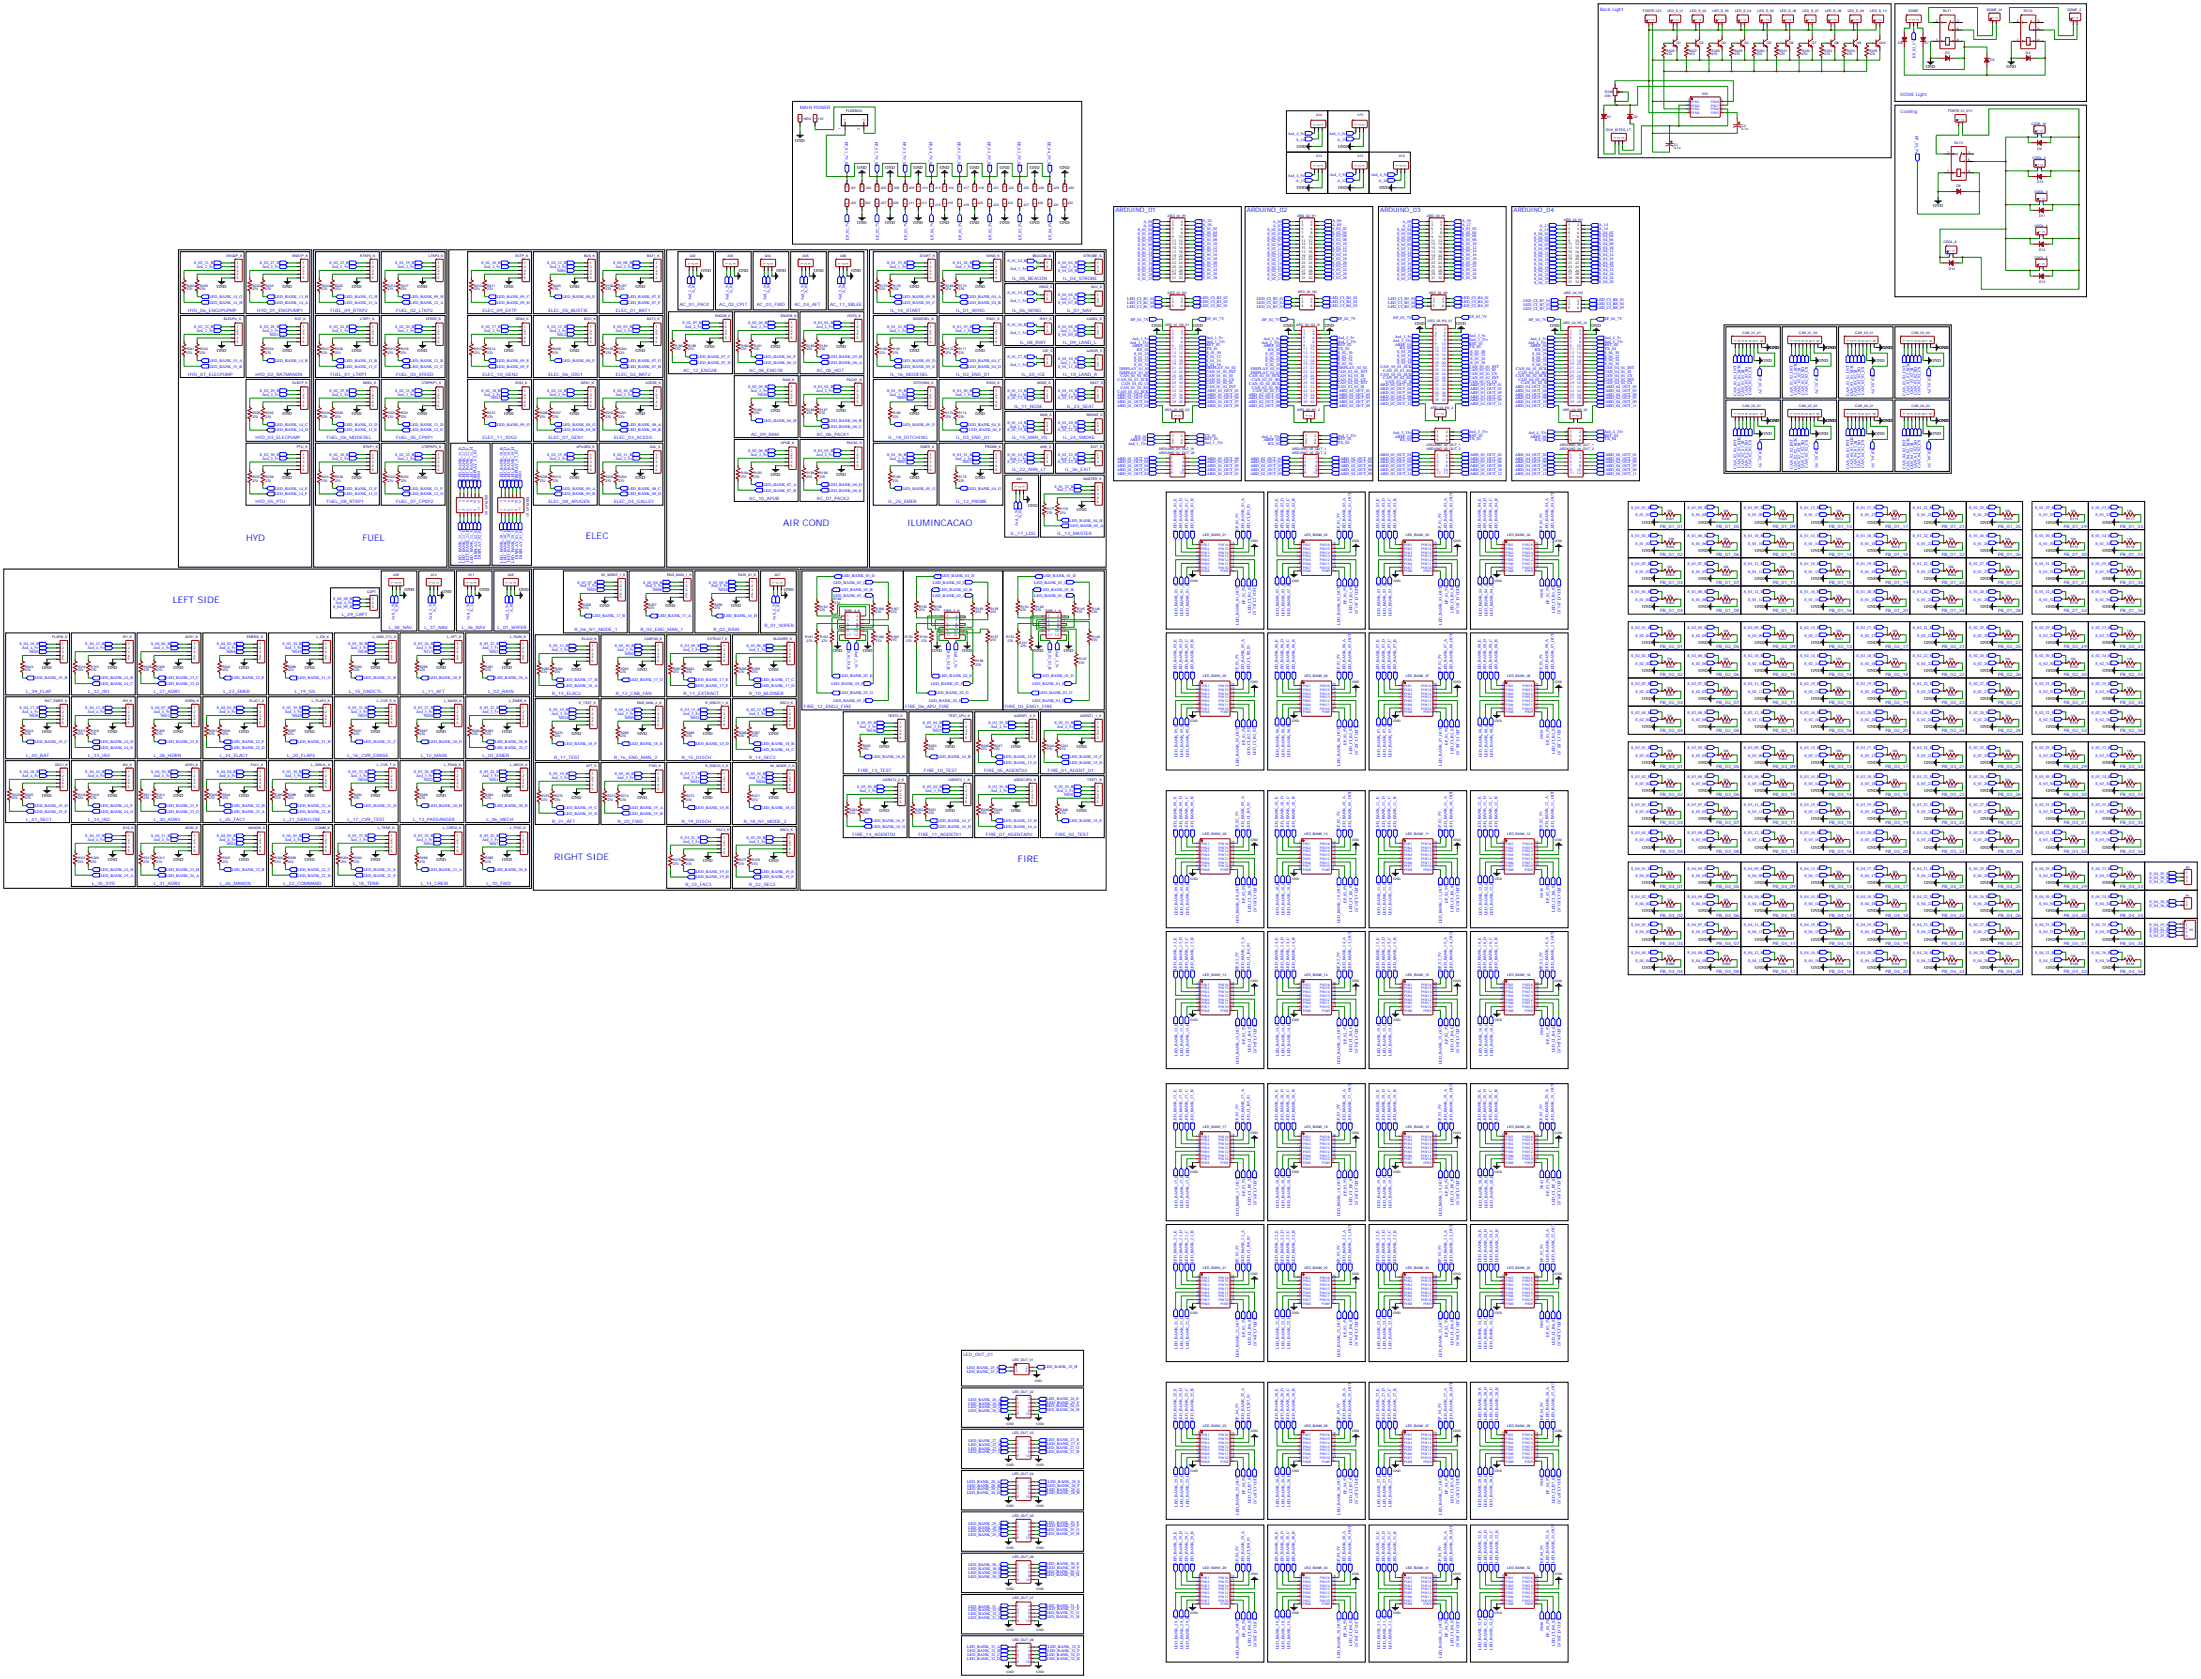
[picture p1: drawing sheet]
<svg xmlns="http://www.w3.org/2000/svg" width="2067mm" height="1577mm" viewBox="0 0 2067 1577" stroke-linecap="round" stroke-linejoin="round" font-family="sans-serif">
<defs><g id="words">
<g font-size="8.5" fill="#00f">
<text x="736" y="494">AIR COND</text>
<text x="852" y="494">ILUMINCACAO</text>
<text x="231" y="508">HYD</text>
<text x="340" y="508">FUEL</text>
<text x="550" y="506">ELEC</text>
<text x="162" y="566">LEFT SIDE</text>
<text x="520" y="808">RIGHT SIDE</text>
<text x="956" y="810">FIRE</text>
</g>
<g font-size="5.6" fill="#00f">
<text x="1048" y="199">ARDUINO_01</text>
<text x="1171" y="199">ARDUINO_02</text>
<text x="1296" y="199">ARDUINO_03</text>
<text x="1422" y="199">ARDUINO_04</text>
</g>
<g font-size="4.2" fill="#00f">
<text x="1503" y="11">Back Light</text>
<text x="1785" y="90">DOME Light</text>
<text x="751" y="102">MAIN POWER</text>
<text x="1785" y="106">Cooling</text>
<text x="951" y="263">IL_05_BEACON</text>
<text x="998" y="263">IL_04_STROBE</text>
<text x="639" y="288">AC_01_PACK</text>
<text x="676" y="288">AC_02_CPIT</text>
<text x="711" y="288">AC_03_FWD</text>
<text x="746" y="288">AC_04_AFT</text>
<text x="780" y="288">AC_11_XBLEE</text>
<text x="176" y="293">HYD_06_ENG2PUPMP</text>
<text x="242" y="293">HYD_01_ENGPUMP1</text>
<text x="310" y="293">FUEL_09_RTKP2</text>
<text x="372" y="293">FUEL_02_LTKP2</text>
<text x="453" y="293">ELEC_09_EXTP</text>
<text x="515" y="293">ELEC_05_BUSTIE</text>
<text x="579" y="293">ELEC_01_BAT1</text>
<text x="836" y="293">IL_14_START</text>
<text x="898" y="293">IL_01_WING</text>
<text x="951" y="293">IL_06_WING</text>
<text x="1002" y="293">IL_07_NAV</text>
<text x="958" y="323">IL_08_RWY</text>
<text x="998" y="323">IL_09_LAND_L</text>
<text x="176" y="353">HYD_07_ELECPUMP</text>
<text x="240" y="353">HYD_02_RATMANON</text>
<text x="310" y="353">FUEL_01_LTKP1</text>
<text x="372" y="353">FUEL_03_XFEED</text>
<text x="453" y="353">ELEC_10_GEN2</text>
<text x="515" y="353">ELEC_06_IDG1</text>
<text x="579" y="353">ELEC_02_BAT2</text>
<text x="642" y="349">AC_12_ENG2B</text>
<text x="704" y="349">AC_08_ENG1B</text>
<text x="767" y="349">AC_05_HOT</text>
<text x="836" y="353">IL_16_MODESEL</text>
<text x="898" y="353">IL_02_ENG_01</text>
<text x="960" y="353">IL_20_ICE</text>
<text x="998" y="353">IL_10_LAND_R</text>
<text x="952" y="383">IL_11_NOSE</text>
<text x="1002" y="383">IL_23_SEAT</text>
<text x="240" y="413">HYD_03_ELECPUMP</text>
<text x="307" y="413">FUEL_06_MODESEL</text>
<text x="372" y="413">FUEL_05_CPKP1</text>
<text x="453" y="413">ELEC_11_IDG2</text>
<text x="515" y="413">ELEC_07_GEN1</text>
<text x="577" y="413">ELEC_03_ACESS</text>
<text x="706" y="409">AC_09_RAM</text>
<text x="767" y="409">AC_06_PACK1</text>
<text x="834" y="413">IL_18_DITCHING</text>
<text x="898" y="413">IL_03_ENG_01</text>
<text x="951" y="413">IL_15_MAN_VS</text>
<text x="998" y="413">IL_24_SMOKE</text>
<text x="951" y="443">IL_22_ANN_LT</text>
<text x="1000" y="443">IL_26_EXIT</text>
<text x="240" y="473">HYD_05_PTU</text>
<text x="307" y="473">FUEL_08_RTKP1</text>
<text x="372" y="473">FUEL_07_CPKP2</text>
<text x="515" y="473">ELEC_08_APUGEN</text>
<text x="577" y="473">ELEC_04_GALLEY</text>
<text x="704" y="469">AC_10_APUB</text>
<text x="767" y="469">AC_07_PACK2</text>
<text x="834" y="473">IL_25_EMER</text>
<text x="898" y="473">IL_12_PROBE</text>
<text x="1559" y="496">PB_01_01</text>
<text x="1612" y="496">PB_01_05</text>
<text x="1665" y="496">PB_01_09</text>
<text x="1718" y="496">PB_01_13</text>
<text x="1771" y="496">PB_01_17</text>
<text x="1824" y="496">PB_01_21</text>
<text x="1877" y="496">PB_01_25</text>
<text x="1939" y="496">PB_01_29</text>
<text x="1991" y="496">PB_01_33</text>
<text x="949" y="503">IL_17_LDG</text>
<text x="993" y="503">IL_13_MASTER</text>
<text x="1559" y="522">PB_01_02</text>
<text x="1612" y="522">PB_01_06</text>
<text x="1665" y="522">PB_01_10</text>
<text x="1718" y="522">PB_01_14</text>
<text x="1771" y="522">PB_01_18</text>
<text x="1824" y="522">PB_01_22</text>
<text x="1877" y="522">PB_01_26</text>
<text x="1939" y="522">PB_01_30</text>
<text x="1991" y="522">PB_01_34</text>
<text x="1559" y="549">PB_01_03</text>
<text x="1612" y="549">PB_01_07</text>
<text x="1665" y="549">PB_01_11</text>
<text x="1718" y="549">PB_01_15</text>
<text x="1771" y="549">PB_01_19</text>
<text x="1824" y="549">PB_01_23</text>
<text x="1877" y="549">PB_01_27</text>
<text x="1939" y="549">PB_01_31</text>
<text x="1991" y="549">PB_01_35</text>
<text x="1559" y="575">PB_01_04</text>
<text x="1612" y="575">PB_01_08</text>
<text x="1665" y="575">PB_01_12</text>
<text x="1718" y="575">PB_01_16</text>
<text x="1771" y="575">PB_01_20</text>
<text x="1824" y="575">PB_01_24</text>
<text x="1877" y="575">PB_01_28</text>
<text x="1939" y="575">PB_01_32</text>
<text x="1991" y="575">PB_01_36</text>
<text x="321" y="579">L_29_CAPT</text>
<text x="365" y="591">L_38_NAV</text>
<text x="399" y="591">L_37_NAV</text>
<text x="434" y="591">L_36_NAV</text>
<text x="467" y="591">L_01_WIPER</text>
<text x="540" y="593">R_06_N1_MODE_1</text>
<text x="601" y="593">R_03_ENG_MAN_1</text>
<text x="670" y="593">R_02_RAIN</text>
<text x="718" y="589">R_01_WIPER</text>
<text x="1559" y="609">PB_02_01</text>
<text x="1612" y="609">PB_02_05</text>
<text x="1665" y="609">PB_02_09</text>
<text x="1718" y="609">PB_02_13</text>
<text x="1771" y="609">PB_02_17</text>
<text x="1824" y="609">PB_02_21</text>
<text x="1877" y="609">PB_02_25</text>
<text x="1939" y="609">PB_02_29</text>
<text x="1991" y="609">PB_02_33</text>
<text x="1559" y="635">PB_02_02</text>
<text x="1612" y="635">PB_02_06</text>
<text x="1665" y="635">PB_02_10</text>
<text x="1718" y="635">PB_02_14</text>
<text x="1771" y="635">PB_02_18</text>
<text x="1824" y="635">PB_02_22</text>
<text x="1877" y="635">PB_02_26</text>
<text x="1939" y="635">PB_02_30</text>
<text x="1991" y="635">PB_02_34</text>
<text x="25" y="651">L_39_FLAP</text>
<text x="83" y="651">L_32_IR1</text>
<text x="145" y="651">L_27_ADR1</text>
<text x="210" y="651">L_23_EMER</text>
<text x="277" y="651">L_19_GS</text>
<text x="328" y="651">L_15_GNDCTL</text>
<text x="397" y="651">L_11_AFT</text>
<text x="459" y="651">L_02_RAIN</text>
<text x="519" y="653">R_13_ELAC2</text>
<text x="579" y="653">R_12_CAB_FAN</text>
<text x="642" y="653">R_11_EXTRACT</text>
<text x="704" y="653">R_10_BLOWER</text>
<text x="755" y="665">FIRE_12_ENG2_FIRE</text>
<text x="850" y="665">FIRE_06_APU_FIRE</text>
<text x="944" y="665">FIRE_03_ENG1_FIRE</text>
<text x="1559" y="661">PB_02_03</text>
<text x="1612" y="661">PB_02_07</text>
<text x="1665" y="661">PB_02_11</text>
<text x="1718" y="661">PB_02_15</text>
<text x="1771" y="661">PB_02_19</text>
<text x="1824" y="661">PB_02_23</text>
<text x="1877" y="661">PB_02_27</text>
<text x="1939" y="661">PB_02_31</text>
<text x="1991" y="661">PB_02_35</text>
<text x="1559" y="688">PB_02_04</text>
<text x="1612" y="688">PB_02_08</text>
<text x="1665" y="688">PB_02_12</text>
<text x="1718" y="688">PB_02_16</text>
<text x="1771" y="688">PB_02_20</text>
<text x="1824" y="688">PB_02_24</text>
<text x="1877" y="688">PB_02_28</text>
<text x="1939" y="688">PB_02_32</text>
<text x="1991" y="688">PB_02_36</text>
<text x="25" y="711">L_40_RAT</text>
<text x="83" y="711">L_33_IR3</text>
<text x="145" y="711">L_28_HORN</text>
<text x="206" y="711">L_24_ELAC1</text>
<text x="270" y="711">L_20_FLAP3</text>
<text x="326" y="711">L_16_CVR_ERASE</text>
<text x="395" y="711">L_12_MASK</text>
<text x="453" y="711">L_03_EMER</text>
<text x="520" y="713">R_17_TEST</text>
<text x="577" y="713">R_16_ENG_MAN_2</text>
<text x="640" y="713">R_15_DISCH</text>
<text x="704" y="713">R_14_SEC3</text>
<text x="806" y="725">FIRE_13_TEST</text>
<text x="868" y="725">FIRE_10_TEST</text>
<text x="924" y="725">FIRE_05_AGENT02</text>
<text x="984" y="725">FIRE_01_AGENT_01</text>
<text x="1559" y="721">PB_03_01</text>
<text x="1612" y="721">PB_03_05</text>
<text x="1665" y="721">PB_03_09</text>
<text x="1718" y="721">PB_03_13</text>
<text x="1771" y="721">PB_03_17</text>
<text x="1824" y="721">PB_03_21</text>
<text x="1877" y="721">PB_03_25</text>
<text x="1939" y="721">PB_03_29</text>
<text x="1991" y="721">PB_03_33</text>
<text x="1559" y="748">PB_03_02</text>
<text x="1612" y="748">PB_03_06</text>
<text x="1665" y="748">PB_03_10</text>
<text x="1718" y="748">PB_03_14</text>
<text x="1771" y="748">PB_03_18</text>
<text x="1824" y="748">PB_03_22</text>
<text x="1877" y="748">PB_03_26</text>
<text x="1939" y="748">PB_03_30</text>
<text x="1991" y="748">PB_03_34</text>
<text x="25" y="771">L_41_SEC1</text>
<text x="83" y="771">L_34_IR2</text>
<text x="145" y="771">L_30_ADR3</text>
<text x="206" y="771">L_25_FAC1</text>
<text x="266" y="771">L_21_GEN1LINE</text>
<text x="326" y="771">L_17_CVR_TEST</text>
<text x="388" y="771">L_13_PASSANGER</text>
<text x="457" y="771">L_06_MECH</text>
<text x="519" y="773">R_21_AFT</text>
<text x="580" y="773">R_20_FWD</text>
<text x="640" y="773">R_19_DISCH</text>
<text x="698" y="773">R_18_N1_MODE_2</text>
<text x="1559" y="774">PB_03_03</text>
<text x="1612" y="774">PB_03_07</text>
<text x="1665" y="774">PB_03_11</text>
<text x="1718" y="774">PB_03_15</text>
<text x="1771" y="774">PB_03_19</text>
<text x="1824" y="774">PB_03_23</text>
<text x="1877" y="774">PB_03_27</text>
<text x="1939" y="774">PB_03_31</text>
<text x="1991" y="774">PB_03_35</text>
<text x="801" y="785">FIRE_14_AGENT02</text>
<text x="863" y="785">FIRE_11_AGENT01</text>
<text x="926" y="785">FIRE_07_AGENTAPU</text>
<text x="991" y="785">FIRE_02_TEST</text>
<text x="1559" y="801">PB_03_04</text>
<text x="1612" y="801">PB_03_08</text>
<text x="1665" y="801">PB_03_12</text>
<text x="1718" y="801">PB_03_16</text>
<text x="1771" y="801">PB_03_20</text>
<text x="1824" y="801">PB_03_24</text>
<text x="1877" y="801">PB_03_28</text>
<text x="1939" y="801">PB_03_32</text>
<text x="1991" y="801">PB_03_36</text>
<text x="86" y="831">L_35_SYS</text>
<text x="145" y="831">L_31_ADR2</text>
<text x="206" y="831">L_26_MANON</text>
<text x="266" y="831">L_22_COMMAND</text>
<text x="332" y="831">L_18_TERR</text>
<text x="395" y="831">L_14_CREW</text>
<text x="457" y="831">L_10_FWD</text>
<text x="644" y="833">R_23_FAC3</text>
<text x="704" y="833">R_22_SEC2</text>
<text x="1559" y="834">PB_04_01</text>
<text x="1612" y="834">PB_04_05</text>
<text x="1665" y="834">PB_04_09</text>
<text x="1718" y="834">PB_04_13</text>
<text x="1771" y="834">PB_04_17</text>
<text x="1824" y="834">PB_04_21</text>
<text x="1877" y="834">PB_04_25</text>
<text x="1939" y="834">PB_04_29</text>
<text x="1991" y="834">PB_04_33</text>
<text x="1559" y="861">PB_04_02</text>
<text x="1612" y="861">PB_04_06</text>
<text x="1665" y="861">PB_04_10</text>
<text x="1718" y="861">PB_04_14</text>
<text x="1771" y="861">PB_04_18</text>
<text x="1824" y="861">PB_04_22</text>
<text x="1877" y="861">PB_04_26</text>
<text x="1939" y="861">PB_04_30</text>
<text x="1991" y="861">PB_04_34</text>
<text x="1559" y="887">PB_04_03</text>
<text x="1612" y="887">PB_04_07</text>
<text x="1665" y="887">PB_04_11</text>
<text x="1718" y="887">PB_04_15</text>
<text x="1771" y="887">PB_04_19</text>
<text x="1824" y="887">PB_04_23</text>
<text x="1877" y="887">PB_04_27</text>
<text x="1939" y="887">PB_04_31</text>
<text x="1991" y="887">PB_04_35</text>
<text x="1559" y="914">PB_04_04</text>
<text x="1612" y="914">PB_04_08</text>
<text x="1665" y="914">PB_04_12</text>
<text x="1718" y="914">PB_04_16</text>
<text x="1771" y="914">PB_04_20</text>
<text x="1824" y="914">PB_04_24</text>
<text x="1877" y="914">PB_04_28</text>
<text x="1939" y="914">PB_04_32</text>
<text x="1991" y="914">PB_04_36</text>
<text x="905" y="1274">LED_OUT_01</text>
</g>
<g font-size="4.2">
<text x="1809" y="64">GND</text>
<text x="1885" y="64">GND</text>
<text x="747" y="133">GND</text>
<text x="1218" y="139">GND</text>
<text x="1257" y="139">GND</text>
<text x="805" y="159">GND</text>
<text x="831" y="159">GND</text>
<text x="858" y="159">GND</text>
<text x="883" y="159">GND</text>
<text x="911" y="159">GND</text>
<text x="939" y="159">GND</text>
<text x="967" y="159">GND</text>
<text x="996" y="159">GND</text>
<text x="1218" y="178">GND</text>
<text x="1257" y="178">GND</text>
<text x="1296" y="178">GND</text>
<text x="1816" y="194">GND</text>
<text x="805" y="211">GND</text>
<text x="832" y="211">GND</text>
<text x="858" y="211">GND</text>
<text x="883" y="211">GND</text>
<text x="911" y="211">GND</text>
<text x="939" y="211">GND</text>
<text x="967" y="211">GND</text>
<text x="996" y="211">GND</text>
<text x="659" y="255">GND</text>
<text x="694" y="255">GND</text>
<text x="729" y="255">GND</text>
<text x="764" y="255">GND</text>
<text x="800" y="255">GND</text>
<text x="204" y="270">GND</text>
<text x="265" y="270">GND</text>
<text x="331" y="270">GND</text>
<text x="392" y="270">GND</text>
<text x="473" y="270">GND</text>
<text x="535" y="270">GND</text>
<text x="597" y="270">GND</text>
<text x="854" y="270">GND</text>
<text x="916" y="270">GND</text>
<text x="1329" y="306">GND</text>
<text x="1368" y="306">GND</text>
<text x="1082" y="307">GND</text>
<text x="1121" y="307">GND</text>
<text x="1205" y="307">GND</text>
<text x="1244" y="307">GND</text>
<text x="1456" y="307">GND</text>
<text x="1495" y="307">GND</text>
<text x="662" y="327">GND</text>
<text x="724" y="327">GND</text>
<text x="786" y="327">GND</text>
<text x="1662" y="328">GND</text>
<text x="1715" y="328">GND</text>
<text x="1768" y="328">GND</text>
<text x="1821" y="328">GND</text>
<text x="204" y="330">GND</text>
<text x="265" y="330">GND</text>
<text x="331" y="330">GND</text>
<text x="392" y="330">GND</text>
<text x="473" y="330">GND</text>
<text x="535" y="330">GND</text>
<text x="597" y="330">GND</text>
<text x="854" y="330">GND</text>
<text x="916" y="330">GND</text>
<text x="1655" y="340">GND</text>
<text x="1708" y="340">GND</text>
<text x="1761" y="340">GND</text>
<text x="1814" y="340">GND</text>
<text x="724" y="387">GND</text>
<text x="786" y="387">GND</text>
<text x="265" y="390">GND</text>
<text x="331" y="390">GND</text>
<text x="392" y="390">GND</text>
<text x="473" y="390">GND</text>
<text x="535" y="390">GND</text>
<text x="597" y="390">GND</text>
<text x="854" y="390">GND</text>
<text x="916" y="390">GND</text>
<text x="1662" y="397">GND</text>
<text x="1715" y="397">GND</text>
<text x="1768" y="397">GND</text>
<text x="1821" y="397">GND</text>
<text x="1655" y="409">GND</text>
<text x="1708" y="409">GND</text>
<text x="1761" y="409">GND</text>
<text x="1814" y="409">GND</text>
<text x="724" y="447">GND</text>
<text x="786" y="447">GND</text>
<text x="265" y="450">GND</text>
<text x="331" y="450">GND</text>
<text x="392" y="450">GND</text>
<text x="535" y="450">GND</text>
<text x="597" y="450">GND</text>
<text x="854" y="450">GND</text>
<text x="916" y="450">GND</text>
<text x="966" y="476">GND</text>
<text x="1011" y="480">GND</text>
<text x="1543" y="492">GND</text>
<text x="1595" y="492">GND</text>
<text x="1648" y="492">GND</text>
<text x="1701" y="492">GND</text>
<text x="1754" y="492">GND</text>
<text x="1807" y="492">GND</text>
<text x="1860" y="492">GND</text>
<text x="1922" y="492">GND</text>
<text x="1975" y="492">GND</text>
<text x="1543" y="518">GND</text>
<text x="1595" y="518">GND</text>
<text x="1648" y="518">GND</text>
<text x="1701" y="518">GND</text>
<text x="1754" y="518">GND</text>
<text x="1807" y="518">GND</text>
<text x="1860" y="518">GND</text>
<text x="1922" y="518">GND</text>
<text x="1975" y="518">GND</text>
<text x="1543" y="545">GND</text>
<text x="1595" y="545">GND</text>
<text x="1648" y="545">GND</text>
<text x="1701" y="545">GND</text>
<text x="1754" y="545">GND</text>
<text x="1807" y="545">GND</text>
<text x="1860" y="545">GND</text>
<text x="1922" y="545">GND</text>
<text x="1975" y="545">GND</text>
<text x="380" y="555">GND</text>
<text x="415" y="557">GND</text>
<text x="451" y="555">GND</text>
<text x="488" y="555">GND</text>
<text x="736" y="555">GND</text>
<text x="563" y="570">GND</text>
<text x="625" y="570">GND</text>
<text x="687" y="570">GND</text>
<text x="1543" y="571">GND</text>
<text x="1595" y="571">GND</text>
<text x="1648" y="571">GND</text>
<text x="1701" y="571">GND</text>
<text x="1754" y="571">GND</text>
<text x="1807" y="571">GND</text>
<text x="1860" y="571">GND</text>
<text x="1922" y="571">GND</text>
<text x="1975" y="571">GND</text>
<text x="1543" y="605">GND</text>
<text x="1595" y="605">GND</text>
<text x="1648" y="605">GND</text>
<text x="1701" y="605">GND</text>
<text x="1754" y="605">GND</text>
<text x="1807" y="605">GND</text>
<text x="1860" y="605">GND</text>
<text x="1922" y="605">GND</text>
<text x="1975" y="605">GND</text>
<text x="782" y="612">GND</text>
<text x="810" y="612">GND</text>
<text x="876" y="612">GND</text>
<text x="904" y="612">GND</text>
<text x="971" y="612">GND</text>
<text x="999" y="612">GND</text>
<text x="40" y="628">GND</text>
<text x="101" y="628">GND</text>
<text x="163" y="628">GND</text>
<text x="225" y="628">GND</text>
<text x="286" y="628">GND</text>
<text x="348" y="628">GND</text>
<text x="410" y="628">GND</text>
<text x="472" y="628">GND</text>
<text x="537" y="630">GND</text>
<text x="599" y="630">GND</text>
<text x="660" y="630">GND</text>
<text x="722" y="630">GND</text>
<text x="1543" y="631">GND</text>
<text x="1595" y="631">GND</text>
<text x="1648" y="631">GND</text>
<text x="1701" y="631">GND</text>
<text x="1754" y="631">GND</text>
<text x="1807" y="631">GND</text>
<text x="1860" y="631">GND</text>
<text x="1922" y="631">GND</text>
<text x="1975" y="631">GND</text>
<text x="1543" y="658">GND</text>
<text x="1595" y="658">GND</text>
<text x="1648" y="658">GND</text>
<text x="1701" y="658">GND</text>
<text x="1754" y="658">GND</text>
<text x="1807" y="658">GND</text>
<text x="1860" y="658">GND</text>
<text x="1922" y="658">GND</text>
<text x="1975" y="658">GND</text>
<text x="40" y="688">GND</text>
<text x="101" y="688">GND</text>
<text x="163" y="688">GND</text>
<text x="225" y="688">GND</text>
<text x="286" y="688">GND</text>
<text x="348" y="688">GND</text>
<text x="410" y="688">GND</text>
<text x="472" y="688">GND</text>
<text x="1543" y="684">GND</text>
<text x="1595" y="684">GND</text>
<text x="1648" y="684">GND</text>
<text x="1701" y="684">GND</text>
<text x="1754" y="684">GND</text>
<text x="1807" y="684">GND</text>
<text x="1860" y="684">GND</text>
<text x="1922" y="684">GND</text>
<text x="1975" y="684">GND</text>
<text x="537" y="690">GND</text>
<text x="599" y="690">GND</text>
<text x="660" y="690">GND</text>
<text x="722" y="690">GND</text>
<text x="826" y="702">GND</text>
<text x="888" y="702">GND</text>
<text x="950" y="702">GND</text>
<text x="1011" y="702">GND</text>
<text x="1543" y="718">GND</text>
<text x="1595" y="718">GND</text>
<text x="1648" y="718">GND</text>
<text x="1701" y="718">GND</text>
<text x="1754" y="718">GND</text>
<text x="1807" y="718">GND</text>
<text x="1860" y="718">GND</text>
<text x="1922" y="718">GND</text>
<text x="1975" y="718">GND</text>
<text x="40" y="748">GND</text>
<text x="101" y="748">GND</text>
<text x="163" y="748">GND</text>
<text x="225" y="748">GND</text>
<text x="286" y="748">GND</text>
<text x="348" y="748">GND</text>
<text x="410" y="748">GND</text>
<text x="472" y="748">GND</text>
<text x="1543" y="744">GND</text>
<text x="1595" y="744">GND</text>
<text x="1648" y="744">GND</text>
<text x="1701" y="744">GND</text>
<text x="1754" y="744">GND</text>
<text x="1807" y="744">GND</text>
<text x="1860" y="744">GND</text>
<text x="1922" y="744">GND</text>
<text x="1975" y="744">GND</text>
<text x="537" y="750">GND</text>
<text x="599" y="750">GND</text>
<text x="660" y="750">GND</text>
<text x="722" y="750">GND</text>
<text x="826" y="762">GND</text>
<text x="888" y="762">GND</text>
<text x="950" y="762">GND</text>
<text x="1011" y="762">GND</text>
<text x="1543" y="770">GND</text>
<text x="1595" y="770">GND</text>
<text x="1648" y="770">GND</text>
<text x="1701" y="770">GND</text>
<text x="1754" y="770">GND</text>
<text x="1807" y="770">GND</text>
<text x="1860" y="770">GND</text>
<text x="1922" y="770">GND</text>
<text x="1975" y="770">GND</text>
<text x="1543" y="797">GND</text>
<text x="1595" y="797">GND</text>
<text x="1648" y="797">GND</text>
<text x="1701" y="797">GND</text>
<text x="1754" y="797">GND</text>
<text x="1807" y="797">GND</text>
<text x="1860" y="797">GND</text>
<text x="1922" y="797">GND</text>
<text x="1975" y="797">GND</text>
<text x="101" y="808">GND</text>
<text x="163" y="808">GND</text>
<text x="225" y="808">GND</text>
<text x="286" y="808">GND</text>
<text x="348" y="808">GND</text>
<text x="410" y="808">GND</text>
<text x="472" y="808">GND</text>
<text x="660" y="810">GND</text>
<text x="722" y="810">GND</text>
<text x="1543" y="830">GND</text>
<text x="1595" y="830">GND</text>
<text x="1648" y="830">GND</text>
<text x="1701" y="830">GND</text>
<text x="1754" y="830">GND</text>
<text x="1807" y="830">GND</text>
<text x="1860" y="830">GND</text>
<text x="1922" y="830">GND</text>
<text x="1975" y="830">GND</text>
<text x="1543" y="857">GND</text>
<text x="1595" y="857">GND</text>
<text x="1648" y="857">GND</text>
<text x="1701" y="857">GND</text>
<text x="1754" y="857">GND</text>
<text x="1807" y="857">GND</text>
<text x="1860" y="857">GND</text>
<text x="1922" y="857">GND</text>
<text x="1975" y="857">GND</text>
<text x="1543" y="883">GND</text>
<text x="1595" y="883">GND</text>
<text x="1648" y="883">GND</text>
<text x="1701" y="883">GND</text>
<text x="1754" y="883">GND</text>
<text x="1807" y="883">GND</text>
<text x="1860" y="883">GND</text>
<text x="1922" y="883">GND</text>
<text x="1975" y="883">GND</text>
<text x="1543" y="910">GND</text>
<text x="1595" y="910">GND</text>
<text x="1648" y="910">GND</text>
<text x="1701" y="910">GND</text>
<text x="1754" y="910">GND</text>
<text x="1807" y="910">GND</text>
<text x="1860" y="910">GND</text>
<text x="1922" y="910">GND</text>
<text x="1975" y="910">GND</text>
</g>
<g font-size="3.9" fill="#00f">
<text x="1799" y="54" transform="rotate(-90 1799 54)">EP_03_5V</text>
<text x="1210" y="127">Ard_4_5v</text>
<text x="1248" y="127">Ard_4_5v</text>
<text x="1799" y="128" transform="rotate(90 1799 128)">EP_03_5V</text>
<text x="794" y="133" transform="rotate(90 794 133)">EP_01_7V_M</text>
<text x="822" y="133" transform="rotate(90 822 133)">EP_02_7V_M</text>
<text x="848" y="133" transform="rotate(90 848 133)">EP_03_7V_M</text>
<text x="873" y="133" transform="rotate(90 873 133)">EP_04_7V_M</text>
<text x="900" y="133" transform="rotate(90 900 133)">EP_01_5V_M</text>
<text x="928" y="133" transform="rotate(90 928 133)">EP_02_5V_M</text>
<text x="956" y="133" transform="rotate(90 956 133)">EP_03_5V_M</text>
<text x="984" y="133" transform="rotate(90 984 133)">EP_04_5V_M</text>
<text x="1217" y="132">A_14</text>
<text x="1256" y="132">A_15</text>
<text x="1210" y="166">Ard_4_5v</text>
<text x="1249" y="165">Ard_3_5v</text>
<text x="1288" y="165">Ard_4_5v</text>
<text x="1217" y="171">A_13</text>
<text x="1256" y="171">A_12</text>
<text x="1295" y="171">A_16</text>
<text x="1074" y="210">A_01</text>
<text x="1130" y="209">A_02</text>
<text x="1196" y="210">A_05</text>
<text x="1251" y="209">A_06</text>
<text x="1317" y="210">A_09</text>
<text x="1373" y="209">A_10</text>
<text x="1074" y="213">A_03</text>
<text x="1130" y="212">A_04</text>
<text x="1130" y="216">S_01_02</text>
<text x="1196" y="213">A_07</text>
<text x="1251" y="212">A_08</text>
<text x="1251" y="216">S_02_02</text>
<text x="1317" y="213">A_11</text>
<text x="1373" y="212">A_12</text>
<text x="1373" y="216">S_03_02</text>
<text x="1446" y="213">A_13</text>
<text x="1502" y="212">A_14</text>
<text x="1502" y="216">A_16</text>
<text x="1069" y="217">S_01_01</text>
<text x="1069" y="220">S_01_03</text>
<text x="1130" y="219">S_01_04</text>
<text x="1190" y="220">S_02_03</text>
<text x="1190" y="217">S_02_01</text>
<text x="1251" y="219">S_02_04</text>
<text x="1312" y="217">S_03_01</text>
<text x="1312" y="220">S_03_03</text>
<text x="1373" y="219">S_03_04</text>
<text x="1441" y="220">S_04_01</text>
<text x="1446" y="217">A_15</text>
<text x="1502" y="219">S_04_02</text>
<text x="797" y="225" transform="rotate(-90 797 225)">EP_01_7V</text>
<text x="825" y="225" transform="rotate(-90 825 225)">EP_02_7V</text>
<text x="852" y="225" transform="rotate(-90 852 225)">EP_03_7V</text>
<text x="877" y="225" transform="rotate(-90 877 225)">EP_04_7V</text>
<text x="903" y="225" transform="rotate(-90 903 225)">EP_01_5V</text>
<text x="931" y="225" transform="rotate(-90 931 225)">EP_02_5V</text>
<text x="959" y="225" transform="rotate(-90 959 225)">EP_03_5V</text>
<text x="988" y="225" transform="rotate(-90 988 225)">EP_04_5V</text>
<text x="1069" y="224">S_01_05</text>
<text x="1069" y="228">S_01_07</text>
<text x="1130" y="223">S_01_06</text>
<text x="1130" y="227">S_01_08</text>
<text x="1190" y="228">S_02_07</text>
<text x="1190" y="224">S_02_05</text>
<text x="1251" y="227">S_02_08</text>
<text x="1251" y="223">S_02_06</text>
<text x="1312" y="224">S_03_05</text>
<text x="1312" y="228">S_03_07</text>
<text x="1373" y="223">S_03_06</text>
<text x="1373" y="227">S_03_08</text>
<text x="1441" y="228">S_04_05</text>
<text x="1441" y="224">S_04_03</text>
<text x="1502" y="227">S_04_06</text>
<text x="1502" y="223">S_04_04</text>
<text x="1069" y="231">S_01_09</text>
<text x="1130" y="234">S_01_12</text>
<text x="1130" y="230">S_01_10</text>
<text x="1190" y="231">S_02_09</text>
<text x="1251" y="230">S_02_10</text>
<text x="1251" y="234">S_02_12</text>
<text x="1312" y="231">S_03_09</text>
<text x="1373" y="234">S_03_12</text>
<text x="1373" y="230">S_03_10</text>
<text x="1441" y="231">S_04_07</text>
<text x="1502" y="234">S_04_10</text>
<text x="1502" y="230">S_04_08</text>
<text x="1069" y="235">S_01_11</text>
<text x="1069" y="238">S_01_13</text>
<text x="1130" y="237">S_01_14</text>
<text x="1190" y="238">S_02_13</text>
<text x="1190" y="235">S_02_11</text>
<text x="1251" y="237">S_02_14</text>
<text x="1312" y="235">S_03_11</text>
<text x="1312" y="238">S_03_13</text>
<text x="1373" y="237">S_03_14</text>
<text x="1441" y="238">S_04_11</text>
<text x="1441" y="235">S_04_09</text>
<text x="1502" y="237">S_04_12</text>
<text x="1069" y="242">S_01_15</text>
<text x="1069" y="245">S_01_17</text>
<text x="1130" y="244">S_01_18</text>
<text x="1130" y="241">S_01_16</text>
<text x="1190" y="245">S_02_17</text>
<text x="1190" y="242">S_02_15</text>
<text x="1251" y="241">S_02_16</text>
<text x="1251" y="244">S_02_18</text>
<text x="1312" y="242">S_03_15</text>
<text x="1312" y="245">S_03_17</text>
<text x="1373" y="244">S_03_18</text>
<text x="1373" y="241">S_03_16</text>
<text x="1441" y="245">S_04_15</text>
<text x="1441" y="242">S_04_13</text>
<text x="1502" y="244">S_04_16</text>
<text x="1502" y="241">S_04_14</text>
<text x="182" y="248">S_02_31_R</text>
<text x="185" y="252">Ard_2_5v</text>
<text x="244" y="248">S_02_27_R</text>
<text x="246" y="252">Ard_2_5v</text>
<text x="309" y="248">S_02_23_R</text>
<text x="312" y="252">Ard_2_5v</text>
<text x="371" y="248">S_02_19_R</text>
<text x="373" y="252">Ard_2_5v</text>
<text x="452" y="248">S_02_16_R</text>
<text x="455" y="252">Ard_2_5v</text>
<text x="514" y="248">S_02_12_R</text>
<text x="516" y="252">Ard_2_5v</text>
<text x="576" y="248">S_02_08_R</text>
<text x="578" y="252">Ard_2_5v</text>
<text x="833" y="248">S_01_33_R</text>
<text x="836" y="252">Ard_1_5v</text>
<text x="895" y="248">S_01_28_R</text>
<text x="897" y="252">Ard_1_5v</text>
<text x="946" y="246">S_01_24_R</text>
<text x="994" y="248">S_01_04_R</text>
<text x="996" y="252">Ard_1_5v</text>
<text x="1069" y="249">S_01_19</text>
<text x="1130" y="251">S_01_22</text>
<text x="1130" y="248">S_01_20</text>
<text x="1190" y="249">S_02_19</text>
<text x="1251" y="248">S_02_20</text>
<text x="1251" y="251">S_02_22</text>
<text x="1312" y="249">S_03_19</text>
<text x="1373" y="251">S_03_22</text>
<text x="1373" y="248">S_03_20</text>
<text x="1441" y="249">S_04_17</text>
<text x="1502" y="248">S_04_18</text>
<text x="1502" y="251">S_04_20</text>
<text x="523" y="255">N001</text>
<text x="948" y="253">Ard_1_5v</text>
<text x="994" y="255">S_01_05_R</text>
<text x="1069" y="252">S_01_21</text>
<text x="1069" y="256">S_01_23</text>
<text x="1130" y="255">S_01_24</text>
<text x="1190" y="256">S_02_23</text>
<text x="1190" y="252">S_02_21</text>
<text x="1251" y="255">S_02_24</text>
<text x="1312" y="252">S_03_21</text>
<text x="1312" y="256">S_03_23</text>
<text x="1373" y="255">S_03_24</text>
<text x="1441" y="256">S_04_21</text>
<text x="1441" y="252">S_04_19</text>
<text x="1502" y="255">S_04_22</text>
<text x="1069" y="259">S_01_25</text>
<text x="1069" y="263">S_01_27</text>
<text x="1130" y="258">S_01_26</text>
<text x="1130" y="262">S_01_28</text>
<text x="1190" y="263">S_02_27</text>
<text x="1190" y="259">S_02_25</text>
<text x="1251" y="262">S_02_28</text>
<text x="1251" y="258">S_02_26</text>
<text x="1312" y="259">S_03_25</text>
<text x="1312" y="263">S_03_27</text>
<text x="1373" y="258">S_03_26</text>
<text x="1373" y="262">S_03_28</text>
<text x="1441" y="263">S_04_25</text>
<text x="1441" y="259">S_04_23</text>
<text x="1502" y="262">S_04_26</text>
<text x="1502" y="258">S_04_24</text>
<text x="1441" y="266">S_04_27</text>
<text x="1502" y="265">S_04_28</text>
<text x="653" y="275" transform="rotate(-90 653 275)">A_02</text>
<text x="688" y="275" transform="rotate(-90 688 275)">A_03</text>
<text x="723" y="275" transform="rotate(-90 723 275)">A_04</text>
<text x="758" y="275" transform="rotate(-90 758 275)">A_05</text>
<text x="794" y="275" transform="rotate(-90 794 275)">A_06</text>
<text x="197" y="280">LED_BANK_14_G</text>
<text x="258" y="280">LED_BANK_13_H</text>
<text x="324" y="280">LED_BANK_12_H</text>
<text x="385" y="280">LED_BANK_09_H</text>
<text x="467" y="280">LED_BANK_09_C</text>
<text x="528" y="280">LED_BANK_08_E</text>
<text x="590" y="280">LED_BANK_07_E</text>
<text x="848" y="280">LED_BANK_05_B</text>
<text x="909" y="280">LED_BANK_04_A</text>
<text x="946" y="276">S_01_25_R</text>
<text x="994" y="278">S_01_06_R</text>
<text x="996" y="282">Ard_1_5v</text>
<text x="1128" y="281">LED_CI_B2_03</text>
<text x="1249" y="281">LED_CI_B4_01</text>
<text x="1373" y="281">LED_CI_B6_01</text>
<text x="197" y="285">LED_BANK_14_H</text>
<text x="258" y="285">LED_BANK_14_A</text>
<text x="324" y="285">LED_BANK_13_A</text>
<text x="385" y="285">LED_BANK_12_A</text>
<text x="467" y="285">LED_BANK_09_D</text>
<text x="590" y="285">LED_BANK_07_F</text>
<text x="649" y="282" transform="rotate(-90 649 282)">Ard_1_5v</text>
<text x="684" y="282" transform="rotate(-90 684 282)">Ard_1_5v</text>
<text x="720" y="282" transform="rotate(-90 720 282)">Ard_1_5v</text>
<text x="755" y="282" transform="rotate(-90 755 282)">Ard_2_5v</text>
<text x="790" y="282" transform="rotate(-90 790 282)">Ard_2_5v</text>
<text x="848" y="285">LED_BANK_05_C</text>
<text x="909" y="285">LED_BANK_04_B</text>
<text x="948" y="283">Ard_1_5v</text>
<text x="994" y="285">S_01_07_R</text>
<text x="1059" y="282">LED_CI_B1_01</text>
<text x="1059" y="286">LED_CI_B1_02</text>
<text x="1128" y="285">LED_CI_B2_02</text>
<text x="1180" y="282">LED_CI_B3_01</text>
<text x="1180" y="286">LED_CI_B3_02</text>
<text x="1249" y="285">LED_CI_B4_02</text>
<text x="1304" y="286">LED_CI_B5_02</text>
<text x="1304" y="282">LED_CI_B5_01</text>
<text x="1373" y="285">LED_CI_B6_02</text>
<text x="1431" y="284">LED_CI_B7_01</text>
<text x="1431" y="288">LED_CI_B7_02</text>
<text x="1500" y="287">LED_CI_B8_02</text>
<text x="1500" y="283">LED_CI_B8_01</text>
<text x="1059" y="289">LED_CI_B1_03</text>
<text x="1128" y="288">LED_CI_B2_01</text>
<text x="1180" y="289">LED_CI_B3_03</text>
<text x="1249" y="288">LED_CI_B4_03</text>
<text x="1304" y="289">LED_CI_B5_03</text>
<text x="1373" y="288">LED_CI_B6_03</text>
<text x="1431" y="291">LED_CI_B7_03</text>
<text x="1500" y="290">LED_CI_B8_03</text>
<text x="1309" y="300">EP_03_7V</text>
<text x="1380" y="299">EP_03_7V</text>
<text x="641" y="305">S_02_07_R</text>
<text x="703" y="305">S_02_04_R</text>
<text x="765" y="305">S_02_01_R</text>
<text x="1062" y="302">EP_01_7V</text>
<text x="1133" y="301">EP_01_7V</text>
<text x="1185" y="302">EP_02_7V</text>
<text x="1256" y="301">EP_02_7V</text>
<text x="1436" y="302">EP_04_7V</text>
<text x="1507" y="301">EP_04_7V</text>
<text x="182" y="308">S_02_32_R</text>
<text x="185" y="312">Ard_2_5v</text>
<text x="244" y="308">S_02_28_R</text>
<text x="246" y="312">Ard_2_5v</text>
<text x="309" y="308">S_02_24_R</text>
<text x="312" y="312">Ard_2_5v</text>
<text x="371" y="308">S_02_20_R</text>
<text x="373" y="312">Ard_2_5v</text>
<text x="452" y="308">S_02_17_R</text>
<text x="455" y="312">Ard_2_5v</text>
<text x="514" y="308">S_02_13_R</text>
<text x="516" y="312">Ard_2_5v</text>
<text x="576" y="308">S_02_09_R</text>
<text x="578" y="312">Ard_2_5v</text>
<text x="643" y="308">Ard_2_5v</text>
<text x="705" y="308">Ard_2_5v</text>
<text x="767" y="308">Ard_2_5v</text>
<text x="833" y="308">S_01_34_R</text>
<text x="836" y="312">Ard_1_5v</text>
<text x="895" y="308">S_01_29_R</text>
<text x="897" y="312">Ard_1_5v</text>
<text x="946" y="306">S_01_26_R</text>
<text x="994" y="308">S_01_08_R</text>
<text x="996" y="312">Ard_1_5v</text>
<text x="253" y="315">N031</text>
<text x="523" y="315">N012</text>
<text x="948" y="313">Ard_1_5v</text>
<text x="994" y="315">S_01_09_R</text>
<text x="1310" y="318">Ard_3_5v</text>
<text x="1380" y="317">Ard_3_5v</text>
<text x="1061" y="323">Ard_1_33v</text>
<text x="1063" y="319">Ard_1_5v</text>
<text x="1133" y="318">Ard_1_5v</text>
<text x="1133" y="322">Ard_1_33v</text>
<text x="1185" y="323">Ard_2_33v</text>
<text x="1187" y="319">Ard_2_5v</text>
<text x="1257" y="318">Ard_2_5v</text>
<text x="1257" y="322">Ard_2_33v</text>
<text x="1308" y="321">Ard_3_33v</text>
<text x="1380" y="320">Ard_3_33v</text>
<text x="1380" y="324">RST_03</text>
<text x="1435" y="323">Ard_4_33v</text>
<text x="1437" y="319">Ard_4_5v</text>
<text x="1507" y="318">Ard_4_5v</text>
<text x="1507" y="322">Ard_4_33v</text>
<text x="1063" y="326">AREF_01</text>
<text x="1068" y="330">RX_01</text>
<text x="1133" y="325">RST_01</text>
<text x="1133" y="329">TX_01</text>
<text x="1187" y="326">AREF_02</text>
<text x="1191" y="330">RX_02</text>
<text x="1257" y="325">RST_02</text>
<text x="1257" y="329">TX_02</text>
<text x="1310" y="325">AREF_03</text>
<text x="1315" y="328">RX_03</text>
<text x="1380" y="327">TX_03</text>
<text x="1437" y="326">AREF_04</text>
<text x="1442" y="330">RX_04</text>
<text x="1507" y="325">RST_04</text>
<text x="1507" y="329">TX_04</text>
<text x="1065" y="333">S_01_29</text>
<text x="1133" y="332">S_01_30</text>
<text x="1189" y="333">S_02_29</text>
<text x="1257" y="332">S_02_30</text>
<text x="1257" y="336">S_02_32</text>
<text x="1312" y="332">S_03_29</text>
<text x="1312" y="335">S_03_31</text>
<text x="1381" y="331">S_03_30</text>
<text x="1381" y="335">S_03_32</text>
<text x="1439" y="333">S_04_29</text>
<text x="1507" y="332">S_04_30</text>
<text x="1507" y="336">S_04_32</text>
<text x="197" y="340">LED_BANK_15_A</text>
<text x="258" y="340">LED_BANK_14_B</text>
<text x="324" y="340">LED_BANK_13_B</text>
<text x="385" y="340">LED_BANK_12_B</text>
<text x="467" y="340">LED_BANK_09_E</text>
<text x="528" y="340">LED_BANK_08_F</text>
<text x="590" y="340">LED_BANK_07_G</text>
<text x="655" y="336">LED_BANK_07_C</text>
<text x="655" y="342">LED_BANK_07_D</text>
<text x="717" y="336">LED_BANK_06_F</text>
<text x="717" y="342">LED_BANK_06_G</text>
<text x="779" y="342">LED_BANK_06_A</text>
<text x="779" y="336">LED_BANK_05_H</text>
<text x="848" y="340">LED_BANK_05_D</text>
<text x="909" y="340">LED_BANK_04_C</text>
<text x="946" y="336">S_01_27_R</text>
<text x="994" y="338">S_01_10_R</text>
<text x="996" y="342">Ard_1_5v</text>
<text x="1065" y="337">S_01_31</text>
<text x="1065" y="340">S_01_33</text>
<text x="1133" y="336">S_01_32</text>
<text x="1133" y="340">S_01_34</text>
<text x="1189" y="337">S_02_31</text>
<text x="1189" y="340">S_02_33</text>
<text x="1257" y="339">S_02_34</text>
<text x="1312" y="339">S_03_33</text>
<text x="1381" y="338">S_03_34</text>
<text x="1381" y="342">S_03_36</text>
<text x="1439" y="337">S_04_31</text>
<text x="1439" y="340">S_04_33</text>
<text x="1507" y="339">S_04_34</text>
<text x="197" y="345">LED_BANK_15_B</text>
<text x="324" y="345">LED_BANK_13_C</text>
<text x="385" y="345">LED_BANK_12_C</text>
<text x="467" y="345">LED_BANK_09_F</text>
<text x="590" y="345">LED_BANK_07_H</text>
<text x="848" y="345">LED_BANK_05_E</text>
<text x="909" y="345">LED_BANK_04_D</text>
<text x="948" y="343">Ard_1_5v</text>
<text x="994" y="345">S_01_11_R</text>
<text x="1051" y="347">DISPLAY_01_01</text>
<text x="1065" y="344">S_01_35</text>
<text x="1133" y="343">S_01_36</text>
<text x="1133" y="347">DISPLAY_01_02</text>
<text x="1175" y="347">DISPLAY_02_01</text>
<text x="1189" y="344">S_02_35</text>
<text x="1256" y="347">DISPLAY_02_02</text>
<text x="1257" y="343">S_02_36</text>
<text x="1297" y="346">CAN_03_01_SCK</text>
<text x="1312" y="342">S_03_35</text>
<text x="1380" y="345">CAN_03_01_INT</text>
<text x="1424" y="347">CAN_04_01_SCK</text>
<text x="1439" y="344">S_04_35</text>
<text x="1507" y="347">CAN_04_01_INT</text>
<text x="1507" y="343">S_04_36</text>
<text x="1051" y="351">DISPLAY_01_03</text>
<text x="1133" y="350">CAN_01_01_INT</text>
<text x="1175" y="351">DISPLAY_02_03</text>
<text x="1256" y="350">CAN_02_01_INT</text>
<text x="1297" y="353">CAN_03_02_SCK</text>
<text x="1299" y="349">CAN_03_01_SO</text>
<text x="1380" y="352">CAN_03_01_CS</text>
<text x="1380" y="349">CAN_03_01_SI</text>
<text x="1426" y="351">CAN_04_01_SO</text>
<text x="1507" y="350">CAN_04_01_SI</text>
<text x="1652" y="353" transform="rotate(90 1652 353)">EP_01_5V</text>
<text x="1705" y="353" transform="rotate(90 1705 353)">EP_01_5V</text>
<text x="1758" y="353" transform="rotate(90 1758 353)">EP_03_5V</text>
<text x="1811" y="353" transform="rotate(90 1811 353)">EP_03_5V</text>
<text x="1050" y="358">CAN_01_01_SCK</text>
<text x="1052" y="355">CAN_01_01_SO</text>
<text x="1133" y="354">CAN_01_01_SI</text>
<text x="1133" y="358">CAN_01_01_CS</text>
<text x="1173" y="355">CAN_02_01_SCK</text>
<text x="1176" y="358">CAN_02_01_SO</text>
<text x="1256" y="358">CAN_02_01_CS</text>
<text x="1256" y="354">CAN_02_01_SI</text>
<text x="1299" y="356">CAN_03_02_SO</text>
<text x="1302" y="359">CAN_03_02_SI</text>
<text x="1380" y="359">CAN_03_02_CS</text>
<text x="1380" y="356">CAN_03_02_INT</text>
<text x="1424" y="355">CAN_04_02_SCK</text>
<text x="1426" y="358">CAN_04_02_SO</text>
<text x="1507" y="354">CAN_04_01_CS</text>
<text x="1507" y="358">CAN_04_02_INT</text>
<text x="703" y="365">S_02_05_R</text>
<text x="765" y="365">S_02_02_R</text>
<text x="1052" y="365">CAN_01_02_SO</text>
<text x="1053" y="361">CAN_01_02_CS</text>
<text x="1133" y="365">CAN_01_02_INT</text>
<text x="1133" y="361">CAN_01_02_SI</text>
<text x="1173" y="362">CAN_02_02_SCK</text>
<text x="1176" y="365">CAN_02_02_SO</text>
<text x="1256" y="365">CAN_02_02_SI</text>
<text x="1256" y="361">CAN_02_02_INT</text>
<text x="1296" y="363">ARD_03_OUT_02</text>
<text x="1381" y="363">ARD_03_OUT_01</text>
<text x="1423" y="365">ARD_04_OUT_02</text>
<text x="1429" y="361">CAN_04_02_SI</text>
<text x="1507" y="361">CAN_04_02_CS</text>
<text x="1508" y="365">ARD_04_OUT_01</text>
<text x="244" y="368">S_02_29_R</text>
<text x="246" y="372">Ard_2_5v</text>
<text x="309" y="368">S_02_25_R</text>
<text x="312" y="372">Ard_2_5v</text>
<text x="371" y="368">S_02_21_R</text>
<text x="373" y="372">Ard_2_5v</text>
<text x="452" y="368">S_02_18_R</text>
<text x="455" y="372">Ard_2_5v</text>
<text x="514" y="368">S_02_14_R</text>
<text x="516" y="372">Ard_2_5v</text>
<text x="576" y="368">S_02_10_R</text>
<text x="578" y="372">Ard_2_5v</text>
<text x="705" y="368">Ard_2_5v</text>
<text x="712" y="372">N029</text>
<text x="767" y="368">Ard_2_5v</text>
<text x="833" y="368">S_01_35_R</text>
<text x="836" y="372">Ard_1_5v</text>
<text x="895" y="368">S_01_30_R</text>
<text x="897" y="372">Ard_1_5v</text>
<text x="946" y="368">S_01_12_R</text>
<text x="948" y="372">Ard_1_5v</text>
<text x="994" y="368">S_01_18_R</text>
<text x="996" y="372">Ard_1_5v</text>
<text x="1049" y="372">ARD_01_OUT_02</text>
<text x="1050" y="369">CAN_01_02_SCK</text>
<text x="1134" y="368">ARD_01_OUT_01</text>
<text x="1134" y="372">ARD_01_OUT_03</text>
<text x="1173" y="372">ARD_02_OUT_02</text>
<text x="1177" y="368">CAN_02_02_CS</text>
<text x="1257" y="372">ARD_02_OUT_03</text>
<text x="1257" y="368">ARD_02_OUT_01</text>
<text x="1296" y="366">ARD_03_OUT_04</text>
<text x="1296" y="370">ARD_03_OUT_06</text>
<text x="1381" y="366">ARD_03_OUT_03</text>
<text x="1381" y="370">ARD_03_OUT_05</text>
<text x="1423" y="368">ARD_04_OUT_04</text>
<text x="1423" y="372">ARD_04_OUT_06</text>
<text x="1508" y="368">ARD_04_OUT_03</text>
<text x="1508" y="372">ARD_04_OUT_05</text>
<text x="1631" y="372" transform="rotate(-90 1631 372)">CAN_01_01_INT</text>
<text x="1642" y="371" transform="rotate(-90 1642 371)">CAN_01_01_SO</text>
<text x="1645" y="371" transform="rotate(-90 1645 371)">CAN_01_01_CS</text>
<text x="1684" y="372" transform="rotate(-90 1684 372)">CAN_01_02_INT</text>
<text x="1688" y="371" transform="rotate(-90 1688 371)">CAN_01_02_SCK</text>
<text x="1691" y="370" transform="rotate(-90 1691 370)">CAN_01_02_SI</text>
<text x="1695" y="371" transform="rotate(-90 1695 371)">CAN_01_02_SO</text>
<text x="1698" y="371" transform="rotate(-90 1698 371)">CAN_01_02_CS</text>
<text x="1737" y="372" transform="rotate(-90 1737 372)">CAN_03_01_INT</text>
<text x="1748" y="371" transform="rotate(-90 1748 371)">CAN_03_01_SO</text>
<text x="1751" y="371" transform="rotate(-90 1751 371)">CAN_03_01_CS</text>
<text x="1790" y="372" transform="rotate(-90 1790 372)">CAN_03_02_INT</text>
<text x="1793" y="371" transform="rotate(-90 1793 371)">CAN_03_02_SCK</text>
<text x="1797" y="370" transform="rotate(-90 1797 370)">CAN_03_02_SI</text>
<text x="1800" y="371" transform="rotate(-90 1800 371)">CAN_03_02_SO</text>
<text x="1804" y="371" transform="rotate(-90 1804 371)">CAN_03_02_CS</text>
<text x="462" y="375">N013</text>
<text x="843" y="375">N005</text>
<text x="946" y="375">S_01_13_R</text>
<text x="994" y="375">S_01_19_R</text>
<text x="1049" y="375">ARD_01_OUT_04</text>
<text x="1134" y="375">ARD_01_OUT_05</text>
<text x="1173" y="375">ARD_02_OUT_04</text>
<text x="1257" y="375">ARD_02_OUT_05</text>
<text x="1296" y="373">ARD_03_OUT_08</text>
<text x="1296" y="377">ARD_03_OUT_10</text>
<text x="1381" y="373">ARD_03_OUT_07</text>
<text x="1381" y="377">ARD_03_OUT_09</text>
<text x="1423" y="375">ARD_04_OUT_08</text>
<text x="1508" y="375">ARD_04_OUT_07</text>
<text x="1635" y="372" transform="rotate(-90 1635 372)">CAN_01_01_SCK</text>
<text x="1638" y="372" transform="rotate(-90 1638 372)">CAN_01_01_SI</text>
<text x="1740" y="372" transform="rotate(-90 1740 372)">CAN_03_01_SCK</text>
<text x="1744" y="372" transform="rotate(-90 1744 372)">CAN_03_01_SI</text>
<text x="1049" y="379">ARD_01_OUT_06</text>
<text x="1049" y="382">ARD_01_OUT_08</text>
<text x="1134" y="379">ARD_01_OUT_07</text>
<text x="1134" y="382">ARD_01_OUT_09</text>
<text x="1173" y="379">ARD_02_OUT_06</text>
<text x="1173" y="382">ARD_02_OUT_08</text>
<text x="1257" y="379">ARD_02_OUT_07</text>
<text x="1257" y="382">ARD_02_OUT_09</text>
<text x="1296" y="380">ARD_02_OUT_12</text>
<text x="1381" y="380">ARD_02_OUT_11</text>
<text x="1423" y="379">ARD_04_OUT_10</text>
<text x="1423" y="382">ARD_04_OUT_12</text>
<text x="1508" y="379">ARD_04_OUT_09</text>
<text x="1508" y="382">ARD_04_OUT_11</text>
<text x="258" y="400">LED_BANK_14_C</text>
<text x="324" y="400">LED_BANK_13_D</text>
<text x="385" y="400">LED_BANK_12_D</text>
<text x="467" y="400">LED_BANK_09_G</text>
<text x="528" y="400">LED_BANK_08_G</text>
<text x="590" y="400">LED_BANK_08_A</text>
<text x="717" y="396">LED_BANK_06_H</text>
<text x="779" y="396">LED_BANK_06_B</text>
<text x="779" y="402">LED_BANK_06_C</text>
<text x="848" y="400">LED_BANK_05_F</text>
<text x="909" y="400">LED_BANK_04_E</text>
<text x="946" y="398">S_01_14_R</text>
<text x="948" y="402">Ard_1_5v</text>
<text x="994" y="398">S_01_20_R</text>
<text x="996" y="402">Ard_1_5v</text>
<text x="258" y="405">LED_BANK_14_D</text>
<text x="324" y="405">LED_BANK_13_E</text>
<text x="385" y="405">LED_BANK_12_E</text>
<text x="528" y="405">LED_BANK_08_H</text>
<text x="590" y="405">LED_BANK_08_B</text>
<text x="910" y="405">LED_BANK_04_F</text>
<text x="946" y="405">S_01_15_R</text>
<text x="994" y="405">S_01_21_R</text>
<text x="1308" y="407">Ard_3_33v</text>
<text x="1380" y="407">Ard_3_33v</text>
<text x="1435" y="407">Ard_4_33v</text>
<text x="1507" y="407">Ard_4_33v</text>
<text x="1066" y="411">RX_01</text>
<text x="1131" y="414">RST_01</text>
<text x="1131" y="410">TX_01</text>
<text x="1185" y="411">Ard_2_33v</text>
<text x="1257" y="414">RST_02</text>
<text x="1257" y="410">Ard_2_33v</text>
<text x="1310" y="411">AREF_03</text>
<text x="1380" y="410">RST_03</text>
<text x="1380" y="414">TX_03</text>
<text x="1437" y="411">AREF_04</text>
<text x="1507" y="410">RST_04</text>
<text x="1507" y="414">TX_04</text>
<text x="1060" y="418">Ard_1_33v</text>
<text x="1062" y="415">AREF_01</text>
<text x="1131" y="417">Ard_1_33v</text>
<text x="1187" y="415">AREF_02</text>
<text x="1191" y="418">RX_02</text>
<text x="1257" y="417">TX_02</text>
<text x="1315" y="415">RX_03</text>
<text x="1442" y="415">RX_04</text>
<text x="703" y="425">S_02_06_R</text>
<text x="765" y="425">S_02_03_R</text>
<text x="1652" y="422" transform="rotate(90 1652 422)">EP_02_5V</text>
<text x="1705" y="422" transform="rotate(90 1705 422)">EP_02_5V</text>
<text x="1758" y="422" transform="rotate(90 1758 422)">EP_04_5V</text>
<text x="1811" y="422" transform="rotate(90 1811 422)">EP_04_5V</text>
<text x="244" y="428">S_02_30_R</text>
<text x="246" y="432">Ard_2_5v</text>
<text x="309" y="428">S_02_26_R</text>
<text x="312" y="432">Ard_2_5v</text>
<text x="371" y="428">S_02_22_R</text>
<text x="373" y="432">Ard_2_5v</text>
<text x="514" y="428">S_02_15_R</text>
<text x="516" y="432">Ard_2_5v</text>
<text x="576" y="428">S_02_11_R</text>
<text x="578" y="432">Ard_2_5v</text>
<text x="705" y="428">Ard_2_5v</text>
<text x="767" y="428">Ard_2_5v</text>
<text x="833" y="428">S_01_36_R</text>
<text x="836" y="432">Ard_1_5v</text>
<text x="895" y="428">S_01_31_R</text>
<text x="897" y="432">Ard_1_5v</text>
<text x="946" y="428">S_01_16_R</text>
<text x="948" y="432">Ard_1_5v</text>
<text x="994" y="428">S_01_22_R</text>
<text x="996" y="432">Ard_1_5v</text>
<text x="1049" y="432">ARD_01_OUT_09</text>
<text x="1134" y="432">ARD_01_OUT_09</text>
<text x="1174" y="432">ARD_02_OUT_01</text>
<text x="1259" y="432">ARD_02_OUT_02</text>
<text x="1296" y="432">ARD_03_OUT_03</text>
<text x="1296" y="428">ARD_03_OUT_01</text>
<text x="1381" y="432">ARD_03_OUT_04</text>
<text x="1381" y="428">ARD_03_OUT_02</text>
<text x="1423" y="428">ARD_04_OUT_02</text>
<text x="1423" y="432">ARD_04_OUT_04</text>
<text x="1508" y="432">ARD_04_OUT_03</text>
<text x="1508" y="428">ARD_04_OUT_01</text>
<text x="843" y="435">N007</text>
<text x="904" y="435">N027</text>
<text x="946" y="435">S_01_17_R</text>
<text x="994" y="435">S_01_23_R</text>
<text x="1049" y="435">ARD_01_OUT_08</text>
<text x="1134" y="435">ARD_01_OUT_07</text>
<text x="1174" y="435">ARD_02_OUT_03</text>
<text x="1259" y="435">ARD_02_OUT_04</text>
<text x="1296" y="435">ARD_03_OUT_05</text>
<text x="1381" y="435">ARD_03_OUT_06</text>
<text x="1423" y="435">ARD_04_OUT_06</text>
<text x="1508" y="435">ARD_04_OUT_05</text>
<text x="1049" y="439">ARD_01_OUT_06</text>
<text x="1049" y="442">ARD_01_OUT_04</text>
<text x="1134" y="439">ARD_01_OUT_05</text>
<text x="1134" y="442">ARD_01_OUT_03</text>
<text x="1174" y="439">ARD_02_OUT_05</text>
<text x="1174" y="442">ARD_02_OUT_07</text>
<text x="1259" y="439">ARD_02_OUT_06</text>
<text x="1259" y="442">ARD_02_OUT_08</text>
<text x="1296" y="442">ARD_03_OUT_09</text>
<text x="1296" y="439">ARD_03_OUT_07</text>
<text x="1381" y="442">ARD_03_OUT_10</text>
<text x="1381" y="439">ARD_03_OUT_08</text>
<text x="1423" y="439">ARD_04_OUT_08</text>
<text x="1423" y="442">ARD_04_OUT_10</text>
<text x="1508" y="442">ARD_04_OUT_09</text>
<text x="1508" y="439">ARD_04_OUT_07</text>
<text x="1631" y="441" transform="rotate(-90 1631 441)">CAN_02_01_INT</text>
<text x="1635" y="439" transform="rotate(-90 1635 439)">CAN_02_01_SCK</text>
<text x="1638" y="439" transform="rotate(-90 1638 439)">CAN_02_01_SI</text>
<text x="1642" y="440" transform="rotate(-90 1642 440)">CAN_02_01_SO</text>
<text x="1645" y="440" transform="rotate(-90 1645 440)">CAN_02_01_CS</text>
<text x="1684" y="441" transform="rotate(-90 1684 441)">CAN_02_02_INT</text>
<text x="1688" y="441" transform="rotate(-90 1688 441)">CAN_02_02_SCK</text>
<text x="1691" y="441" transform="rotate(-90 1691 441)">CAN_02_02_SI</text>
<text x="1695" y="440" transform="rotate(-90 1695 440)">CAN_02_02_SO</text>
<text x="1698" y="440" transform="rotate(-90 1698 440)">CAN_02_02_CS</text>
<text x="1737" y="441" transform="rotate(-90 1737 441)">CAN_04_01_INT</text>
<text x="1740" y="439" transform="rotate(-90 1740 439)">CAN_04_01_SCK</text>
<text x="1744" y="439" transform="rotate(-90 1744 439)">CAN_04_01_SI</text>
<text x="1748" y="440" transform="rotate(-90 1748 440)">CAN_04_01_SO</text>
<text x="1751" y="440" transform="rotate(-90 1751 440)">CAN_04_01_CS</text>
<text x="1790" y="441" transform="rotate(-90 1790 441)">CAN_04_02_INT</text>
<text x="1793" y="441" transform="rotate(-90 1793 441)">CAN_04_02_SCK</text>
<text x="1797" y="441" transform="rotate(-90 1797 441)">CAN_04_02_SI</text>
<text x="1800" y="440" transform="rotate(-90 1800 440)">CAN_04_02_SO</text>
<text x="1804" y="440" transform="rotate(-90 1804 440)">CAN_04_02_CS</text>
<text x="1049" y="446">ARD_01_OUT_02</text>
<text x="1134" y="446">ARD_01_OUT_01</text>
<text x="1174" y="446">ARD_02_OUT_09</text>
<text x="1259" y="446">ARD_02_OUT_09</text>
<text x="1296" y="446">ARD_02_OUT_11</text>
<text x="1381" y="446">ARD_02_OUT_12</text>
<text x="1423" y="446">ARD_04_OUT_12</text>
<text x="1508" y="446">ARD_04_OUT_11</text>
<text x="433" y="451" transform="rotate(-90 433 451)">LED_BANK_11_B</text>
<text x="437" y="451" transform="rotate(-90 437 451)">LED_BANK_11_D</text>
<text x="440" y="451" transform="rotate(-90 440 451)">LED_BANK_11_F</text>
<text x="444" y="451" transform="rotate(-90 444 451)">LED_BANK_11_H</text>
<text x="448" y="451" transform="rotate(-90 448 451)">DISPLAY_02_02</text>
<text x="451" y="451" transform="rotate(-90 451 451)">N004</text>
<text x="472" y="451" transform="rotate(-90 472 451)">LED_BANK_10_B</text>
<text x="476" y="451" transform="rotate(-90 476 451)">LED_BANK_10_D</text>
<text x="479" y="451" transform="rotate(-90 479 451)">LED_BANK_10_F</text>
<text x="483" y="451" transform="rotate(-90 483 451)">LED_BANK_10_H</text>
<text x="486" y="451" transform="rotate(-90 486 451)">DISPLAY_01_02</text>
<text x="490" y="451" transform="rotate(-90 490 451)">N003</text>
<text x="258" y="460">LED_BANK_14_E</text>
<text x="324" y="460">LED_BANK_13_F</text>
<text x="385" y="460">LED_BANK_12_F</text>
<text x="528" y="460">LED_BANK_09_A</text>
<text x="590" y="460">LED_BANK_08_C</text>
<text x="717" y="462">LED_BANK_07_B</text>
<text x="717" y="456">LED_BANK_07_A</text>
<text x="779" y="462">LED_BANK_06_E</text>
<text x="779" y="456">LED_BANK_06_D</text>
<text x="848" y="460">LED_BANK_05_G</text>
<text x="909" y="460">LED_BANK_04_G</text>
<text x="990" y="458">S_01_32_R</text>
<text x="993" y="462">Ard_1_5v</text>
<text x="258" y="465">LED_BANK_14_F</text>
<text x="324" y="465">LED_BANK_13_G</text>
<text x="385" y="465">LED_BANK_12_G</text>
<text x="528" y="465">LED_BANK_09_B</text>
<text x="590" y="465">LED_BANK_08_D</text>
<text x="1532" y="478">S_01_01_R</text>
<text x="1585" y="478">S_01_05_R</text>
<text x="1638" y="478">S_01_09_R</text>
<text x="1691" y="478">S_01_13_R</text>
<text x="1744" y="478">S_01_17_R</text>
<text x="1797" y="478">S_01_21_R</text>
<text x="1850" y="478">S_01_25_R</text>
<text x="1911" y="478">S_01_29_R</text>
<text x="1964" y="478">S_01_33_R</text>
<text x="1536" y="485">S_01_01</text>
<text x="1589" y="485">S_01_05</text>
<text x="1642" y="485">S_01_09</text>
<text x="1695" y="485">S_01_13</text>
<text x="1748" y="485">S_01_17</text>
<text x="1801" y="485">S_01_21</text>
<text x="1854" y="485">S_01_25</text>
<text x="1915" y="485">S_01_29</text>
<text x="1968" y="485">S_01_33</text>
<text x="960" y="487" transform="rotate(-90 960 487)">A_01</text>
<text x="1005" y="490">LED_BANK_04_H</text>
<text x="956" y="494" transform="rotate(-90 956 494)">Ard_1_5v</text>
<text x="1005" y="495">LED_BANK_05_A</text>
<text x="1105" y="499" transform="rotate(-90 1105 499)">LED_BANK_01_E</text>
<text x="1110" y="499" transform="rotate(-90 1110 499)">LED_BANK_01_D</text>
<text x="1116" y="499" transform="rotate(-90 1116 499)">LED_BANK_01_C</text>
<text x="1121" y="499" transform="rotate(-90 1121 499)">LED_BANK_01_B</text>
<text x="1163" y="499" transform="rotate(-90 1163 499)">EP_01_5V</text>
<text x="1168" y="499" transform="rotate(-90 1168 499)">LED_BANK_01_A</text>
<text x="1174" y="499" transform="rotate(-90 1174 499)">LED_CI_B1_01</text>
<text x="1200" y="499" transform="rotate(-90 1200 499)">LED_BANK_02_E</text>
<text x="1206" y="499" transform="rotate(-90 1206 499)">LED_BANK_02_D</text>
<text x="1211" y="499" transform="rotate(-90 1211 499)">LED_BANK_02_C</text>
<text x="1216" y="499" transform="rotate(-90 1216 499)">LED_BANK_02_B</text>
<text x="1258" y="499" transform="rotate(-90 1258 499)">EP_01_5V</text>
<text x="1264" y="499" transform="rotate(-90 1264 499)">LED_BANK_02_A</text>
<text x="1269" y="499" transform="rotate(-90 1269 499)">LED_BANK_01_OUT</text>
<text x="1295" y="499" transform="rotate(-90 1295 499)">LED_BANK_03_E</text>
<text x="1301" y="499" transform="rotate(-90 1301 499)">LED_BANK_03_D</text>
<text x="1306" y="499" transform="rotate(-90 1306 499)">LED_BANK_03_C</text>
<text x="1311" y="499" transform="rotate(-90 1311 499)">LED_BANK_03_B</text>
<text x="1354" y="499" transform="rotate(-90 1354 499)">EP_01_5V</text>
<text x="1359" y="499" transform="rotate(-90 1359 499)">LED_BANK_03_A</text>
<text x="1364" y="499" transform="rotate(-90 1364 499)">LED_BANK_02_OUT</text>
<text x="1391" y="499" transform="rotate(-90 1391 499)">LED_BANK_04_E</text>
<text x="1396" y="499" transform="rotate(-90 1396 499)">LED_BANK_04_D</text>
<text x="1401" y="499" transform="rotate(-90 1401 499)">LED_BANK_04_C</text>
<text x="1407" y="499" transform="rotate(-90 1407 499)">LED_BANK_04_B</text>
<text x="1449" y="499" transform="rotate(-90 1449 499)">EP_01_5V</text>
<text x="1454" y="499" transform="rotate(-90 1454 499)">LED_BANK_04_A</text>
<text x="1460" y="499" transform="rotate(-90 1460 499)">LED_BANK_03_OUT</text>
<text x="1532" y="504">S_01_02_R</text>
<text x="1585" y="504">S_01_06_R</text>
<text x="1638" y="504">S_01_10_R</text>
<text x="1691" y="504">S_01_14_R</text>
<text x="1744" y="504">S_01_18_R</text>
<text x="1797" y="504">S_01_22_R</text>
<text x="1850" y="504">S_01_26_R</text>
<text x="1911" y="504">S_01_30_R</text>
<text x="1964" y="504">S_01_34_R</text>
<text x="1536" y="512">S_01_02</text>
<text x="1589" y="512">S_01_06</text>
<text x="1642" y="512">S_01_10</text>
<text x="1695" y="512">S_01_14</text>
<text x="1748" y="512">S_01_18</text>
<text x="1801" y="512">S_01_22</text>
<text x="1854" y="512">S_01_26</text>
<text x="1915" y="512">S_01_30</text>
<text x="1968" y="512">S_01_34</text>
<text x="448" y="525" transform="rotate(-90 448 525)">DISPLAY_02_01</text>
<text x="452" y="525" transform="rotate(-90 452 525)">DISPLAY_02_03</text>
<text x="487" y="525" transform="rotate(-90 487 525)">DISPLAY_01_01</text>
<text x="490" y="525" transform="rotate(-90 490 525)">DISPLAY_01_03</text>
<text x="433" y="528" transform="rotate(-90 433 528)">LED_BANK_11_A</text>
<text x="437" y="528" transform="rotate(-90 437 528)">LED_BANK_11_C</text>
<text x="440" y="528" transform="rotate(-90 440 528)">LED_BANK_11_E</text>
<text x="444" y="528" transform="rotate(-90 444 528)">LED_BANK_11_G</text>
<text x="472" y="528" transform="rotate(-90 472 528)">LED_BANK_10_A</text>
<text x="476" y="528" transform="rotate(-90 476 528)">LED_BANK_10_C</text>
<text x="479" y="528" transform="rotate(-90 479 528)">LED_BANK_10_E</text>
<text x="483" y="528" transform="rotate(-90 483 528)">LED_BANK_10_G</text>
<text x="1532" y="531">S_01_03_R</text>
<text x="1585" y="531">S_01_07_R</text>
<text x="1638" y="531">S_01_11_R</text>
<text x="1691" y="531">S_01_15_R</text>
<text x="1744" y="531">S_01_19_R</text>
<text x="1797" y="531">S_01_23_R</text>
<text x="1850" y="531">S_01_27_R</text>
<text x="1911" y="531">S_01_31_R</text>
<text x="1964" y="531">S_01_35_R</text>
<text x="1536" y="538">S_01_03</text>
<text x="1589" y="538">S_01_07</text>
<text x="1642" y="538">S_01_11</text>
<text x="1695" y="538">S_01_15</text>
<text x="1748" y="538">S_01_19</text>
<text x="1801" y="538">S_01_23</text>
<text x="1854" y="538">S_01_27</text>
<text x="1915" y="538">S_01_31</text>
<text x="1968" y="538">S_01_35</text>
<text x="791" y="542">LED_BANK_03_D</text>
<text x="884" y="542">LED_BANK_02_D</text>
<text x="979" y="542">LED_BANK_01_D</text>
<text x="542" y="548">S_03_07_R</text>
<text x="544" y="552">Ard_3_5v</text>
<text x="604" y="548">S_03_06_R</text>
<text x="606" y="552">Ard_3_5v</text>
<text x="666" y="548">S_03_05_R</text>
<text x="668" y="552">Ard_3_5v</text>
<text x="783" y="549">LED_BANK_03_C</text>
<text x="876" y="549">LED_BANK_02_C</text>
<text x="971" y="549">LED_BANK_01_C</text>
<text x="1273" y="551" transform="rotate(90 1273 551)">LED_CI_B1_02</text>
<text x="1368" y="551" transform="rotate(90 1368 551)">LED_CI_B1_02</text>
<text x="1463" y="551" transform="rotate(90 1463 551)">LED_CI_B1_02</text>
<text x="551" y="555">N025</text>
<text x="613" y="555">N008</text>
<text x="675" y="555">N028</text>
<text x="789" y="555">LED_BANK_03_B</text>
<text x="882" y="555">LED_BANK_02_B</text>
<text x="978" y="555">LED_BANK_01_B</text>
<text x="1177" y="552" transform="rotate(90 1177 552)">LED_CI_B1_02</text>
<text x="1532" y="557">S_01_04_R</text>
<text x="1585" y="557">S_01_08_R</text>
<text x="1638" y="557">S_01_12_R</text>
<text x="1691" y="557">S_01_16_R</text>
<text x="1744" y="557">S_01_20_R</text>
<text x="1797" y="557">S_01_24_R</text>
<text x="1850" y="557">S_01_28_R</text>
<text x="1911" y="557">S_01_32_R</text>
<text x="1964" y="557">S_01_36_R</text>
<text x="313" y="564">S_04_08_R</text>
<text x="783" y="561">LED_BANK_03_A</text>
<text x="876" y="561">LED_BANK_02_A</text>
<text x="971" y="561">LED_BANK_01_A</text>
<text x="1449" y="562" transform="rotate(-90 1449 562)">N038</text>
<text x="315" y="567">Ard_4_5v</text>
<text x="1169" y="567" transform="rotate(-90 1169 567)">EP_01_5V</text>
<text x="1265" y="567" transform="rotate(-90 1265 567)">EP_01_5V</text>
<text x="1360" y="567" transform="rotate(-90 1360 567)">EP_01_5V</text>
<text x="1455" y="567" transform="rotate(-90 1455 567)">EP_01_5V</text>
<text x="1536" y="564">S_01_04</text>
<text x="1589" y="564">S_01_08</text>
<text x="1642" y="564">S_01_12</text>
<text x="1695" y="564">S_01_16</text>
<text x="1748" y="564">S_01_20</text>
<text x="1801" y="564">S_01_24</text>
<text x="1854" y="564">S_01_28</text>
<text x="1915" y="564">S_01_32</text>
<text x="1968" y="564">S_01_36</text>
<text x="313" y="571">S_04_09_R</text>
<text x="374" y="575" transform="rotate(-90 374 575)">A_09</text>
<text x="409" y="575" transform="rotate(-90 409 575)">A_10</text>
<text x="444" y="575" transform="rotate(-90 444 575)">A_11</text>
<text x="482" y="575" transform="rotate(-90 482 575)">A_08</text>
<text x="732" y="575" transform="rotate(-90 732 575)">A_07</text>
<text x="1175" y="576" transform="rotate(-90 1175 576)">LED_CI_B1_03</text>
<text x="1270" y="576" transform="rotate(-90 1270 576)">LED_CI_B1_03</text>
<text x="1365" y="576" transform="rotate(-90 1365 576)">LED_CI_B1_03</text>
<text x="1460" y="576" transform="rotate(-90 1460 576)">LED_CI_B1_03</text>
<text x="370" y="582" transform="rotate(-90 370 582)">Ard_3_5v</text>
<text x="406" y="582" transform="rotate(-90 406 582)">Ard_3_5v</text>
<text x="441" y="582" transform="rotate(-90 441 582)">Ard_3_5v</text>
<text x="556" y="580">LED_BANK_17_B</text>
<text x="618" y="580">LED_BANK_17_A</text>
<text x="680" y="580">LED_BANK_16_H</text>
<text x="728" y="582" transform="rotate(-90 728 582)">Ard_2_5v</text>
<text x="1106" y="579" transform="rotate(-90 1106 579)">LED_BANK_01_F</text>
<text x="1111" y="579" transform="rotate(-90 1111 579)">LED_BANK_01_G</text>
<text x="1117" y="579" transform="rotate(-90 1117 579)">LED_BANK_01_H</text>
<text x="1201" y="579" transform="rotate(-90 1201 579)">LED_BANK_02_F</text>
<text x="1206" y="579" transform="rotate(-90 1206 579)">LED_BANK_02_G</text>
<text x="1212" y="579" transform="rotate(-90 1212 579)">LED_BANK_02_H</text>
<text x="1296" y="579" transform="rotate(-90 1296 579)">LED_BANK_03_F</text>
<text x="1302" y="579" transform="rotate(-90 1302 579)">LED_BANK_03_G</text>
<text x="1307" y="579" transform="rotate(-90 1307 579)">LED_BANK_03_H</text>
<text x="1392" y="579" transform="rotate(-90 1392 579)">LED_BANK_04_F</text>
<text x="1397" y="579" transform="rotate(-90 1397 579)">LED_BANK_04_G</text>
<text x="1402" y="579" transform="rotate(-90 1402 579)">LED_BANK_04_H</text>
<text x="477" y="583" transform="rotate(-90 477 583)">Ard_2_5v</text>
<text x="1164" y="587" transform="rotate(-90 1164 587)">LED_BANK_01_OUT</text>
<text x="1259" y="587" transform="rotate(-90 1259 587)">LED_BANK_02_OUT</text>
<text x="1354" y="587" transform="rotate(-90 1354 587)">LED_BANK_03_OUT</text>
<text x="1532" y="591">S_02_01_R</text>
<text x="1585" y="591">S_02_05_R</text>
<text x="1638" y="591">S_02_09_R</text>
<text x="1691" y="591">S_02_13_R</text>
<text x="1744" y="591">S_02_17_R</text>
<text x="1797" y="591">S_02_21_R</text>
<text x="1850" y="591">S_02_25_R</text>
<text x="1911" y="591">S_02_29_R</text>
<text x="1964" y="591">S_02_33_R</text>
<text x="1536" y="598">S_02_01</text>
<text x="1589" y="598">S_02_05</text>
<text x="1642" y="598">S_02_09</text>
<text x="1695" y="598">S_02_13</text>
<text x="1748" y="598">S_02_17</text>
<text x="1801" y="598">S_02_21</text>
<text x="1854" y="598">S_02_25</text>
<text x="1915" y="598">S_02_29</text>
<text x="1968" y="598">S_02_33</text>
<text x="18" y="606">S_04_16_R</text>
<text x="21" y="610">Ard_4_5v</text>
<text x="80" y="606">S_04_12_R</text>
<text x="82" y="610">Ard_4_5v</text>
<text x="142" y="606">S_04_06_R</text>
<text x="144" y="610">Ard_4_5v</text>
<text x="204" y="606">S_04_02_R</text>
<text x="206" y="610">Ard_4_5v</text>
<text x="265" y="606">S_03_34_R</text>
<text x="268" y="610">Ard_3_5v</text>
<text x="327" y="606">S_03_30_R</text>
<text x="329" y="610">Ard_3_5v</text>
<text x="389" y="606">S_03_26_R</text>
<text x="391" y="610">Ard_3_5v</text>
<text x="451" y="606">S_03_22_R</text>
<text x="453" y="610">Ard_3_5v</text>
<text x="516" y="608">S_03_11_R</text>
<text x="518" y="612">Ard_3_5v</text>
<text x="578" y="608">S_03_10_R</text>
<text x="580" y="612">Ard_3_5v</text>
<text x="639" y="608">S_03_09_R</text>
<text x="641" y="612">Ard_3_5v</text>
<text x="701" y="608">S_03_08_R</text>
<text x="703" y="612">Ard_3_5v</text>
<text x="796" y="611" transform="rotate(90 796 611)">S_01_03_R</text>
<text x="803" y="611" transform="rotate(90 803 611)">Ard_1_5v</text>
<text x="890" y="611" transform="rotate(90 890 611)">S_01_02_R</text>
<text x="897" y="611" transform="rotate(90 897 611)">Ard_1_5v</text>
<text x="985" y="611" transform="rotate(90 985 611)">S_01_01_R</text>
<text x="992" y="611" transform="rotate(90 992 611)">Ard_1_5v</text>
<text x="28" y="613">N010</text>
<text x="213" y="613">N006</text>
<text x="275" y="613">N019</text>
<text x="336" y="613">N018</text>
<text x="398" y="613">N113</text>
<text x="460" y="613">N023</text>
<text x="587" y="615">N002</text>
<text x="1532" y="617">S_02_02_R</text>
<text x="1585" y="617">S_02_06_R</text>
<text x="1638" y="617">S_02_10_R</text>
<text x="1691" y="617">S_02_14_R</text>
<text x="1744" y="617">S_02_18_R</text>
<text x="1797" y="617">S_02_22_R</text>
<text x="1850" y="617">S_02_26_R</text>
<text x="1911" y="617">S_02_30_R</text>
<text x="1964" y="617">S_02_34_R</text>
<text x="1536" y="624">S_02_02</text>
<text x="1589" y="624">S_02_06</text>
<text x="1642" y="624">S_02_10</text>
<text x="1695" y="624">S_02_14</text>
<text x="1748" y="624">S_02_18</text>
<text x="1801" y="624">S_02_22</text>
<text x="1854" y="624">S_02_26</text>
<text x="1915" y="624">S_02_30</text>
<text x="1968" y="624">S_02_34</text>
<text x="789" y="636">LED_BANK_03_E</text>
<text x="882" y="636">LED_BANK_02_E</text>
<text x="978" y="636">LED_BANK_01_E</text>
<text x="1105" y="631" transform="rotate(-90 1105 631)">LED_BANK_05_E</text>
<text x="1110" y="631" transform="rotate(-90 1110 631)">LED_BANK_05_D</text>
<text x="1116" y="631" transform="rotate(-90 1116 631)">LED_BANK_05_C</text>
<text x="1121" y="631" transform="rotate(-90 1121 631)">LED_BANK_05_B</text>
<text x="1163" y="631" transform="rotate(-90 1163 631)">EP_01_5V</text>
<text x="1168" y="631" transform="rotate(-90 1168 631)">LED_BANK_05_A</text>
<text x="1174" y="631" transform="rotate(-90 1174 631)">LED_CI_B2_01</text>
<text x="1200" y="631" transform="rotate(-90 1200 631)">LED_BANK_06_E</text>
<text x="1206" y="631" transform="rotate(-90 1206 631)">LED_BANK_06_D</text>
<text x="1211" y="631" transform="rotate(-90 1211 631)">LED_BANK_06_C</text>
<text x="1216" y="631" transform="rotate(-90 1216 631)">LED_BANK_06_B</text>
<text x="1258" y="631" transform="rotate(-90 1258 631)">EP_01_5V</text>
<text x="1264" y="631" transform="rotate(-90 1264 631)">LED_BANK_06_A</text>
<text x="1269" y="631" transform="rotate(-90 1269 631)">LED_BANK_05_OUT</text>
<text x="1295" y="631" transform="rotate(-90 1295 631)">LED_BANK_07_E</text>
<text x="1301" y="631" transform="rotate(-90 1301 631)">LED_BANK_07_D</text>
<text x="1306" y="631" transform="rotate(-90 1306 631)">LED_BANK_07_C</text>
<text x="1311" y="631" transform="rotate(-90 1311 631)">LED_BANK_07_B</text>
<text x="1354" y="631" transform="rotate(-90 1354 631)">EP_01_5V</text>
<text x="1359" y="631" transform="rotate(-90 1359 631)">LED_BANK_07_A</text>
<text x="1364" y="631" transform="rotate(-90 1364 631)">LED_BANK_06_OUT</text>
<text x="1391" y="631" transform="rotate(-90 1391 631)">LED_BANK_08_E</text>
<text x="1396" y="631" transform="rotate(-90 1396 631)">LED_BANK_08_D</text>
<text x="1401" y="631" transform="rotate(-90 1401 631)">LED_BANK_08_C</text>
<text x="1407" y="631" transform="rotate(-90 1407 631)">LED_BANK_08_B</text>
<text x="1449" y="631" transform="rotate(-90 1449 631)">EP_01_5V</text>
<text x="1454" y="631" transform="rotate(-90 1454 631)">LED_BANK_08_A</text>
<text x="1460" y="631" transform="rotate(-90 1460 631)">LED_BANK_07_OUT</text>
<text x="33" y="638">LED_BANK_25_B</text>
<text x="94" y="638">LED_BANK_24_B</text>
<text x="156" y="638">LED_BANK_23_C</text>
<text x="218" y="638">LED_BANK_22_E</text>
<text x="280" y="638">LED_BANK_21_G</text>
<text x="341" y="638">LED_BANK_21_B</text>
<text x="403" y="638">LED_BANK_20_F</text>
<text x="465" y="638">LED_BANK_20_A</text>
<text x="530" y="640">LED_BANK_17_H</text>
<text x="592" y="640">LED_BANK_17_G</text>
<text x="653" y="640">LED_BANK_17_E</text>
<text x="715" y="640">LED_BANK_17_C</text>
<text x="94" y="643">LED_BANK_24_C</text>
<text x="156" y="643">LED_BANK_23_D</text>
<text x="530" y="645">LED_BANK_18_A</text>
<text x="653" y="645">LED_BANK_17_F</text>
<text x="715" y="645">LED_BANK_17_D</text>
<text x="781" y="644">LED_BANK_03_F</text>
<text x="874" y="644">LED_BANK_02_F</text>
<text x="970" y="644">LED_BANK_01_F</text>
<text x="1532" y="644">S_02_03_R</text>
<text x="1585" y="644">S_02_07_R</text>
<text x="1638" y="644">S_02_11_R</text>
<text x="1691" y="644">S_02_15_R</text>
<text x="1744" y="644">S_02_19_R</text>
<text x="1797" y="644">S_02_23_R</text>
<text x="1850" y="644">S_02_27_R</text>
<text x="1911" y="644">S_02_31_R</text>
<text x="1964" y="644">S_02_35_R</text>
<text x="789" y="652">LED_BANK_03_G</text>
<text x="879" y="652">LED_BANK_02_G</text>
<text x="976" y="652">LED_BANK_01_G</text>
<text x="1536" y="651">S_02_03</text>
<text x="1589" y="651">S_02_07</text>
<text x="1642" y="651">S_02_11</text>
<text x="1695" y="651">S_02_15</text>
<text x="1748" y="651">S_02_19</text>
<text x="1801" y="651">S_02_23</text>
<text x="1854" y="651">S_02_27</text>
<text x="1915" y="651">S_02_31</text>
<text x="1968" y="651">S_02_35</text>
<text x="783" y="660">LED_BANK_03_H</text>
<text x="873" y="660">LED_BANK_02_H</text>
<text x="970" y="660">LED_BANK_01_H</text>
<text x="18" y="666">S_04_17_R</text>
<text x="21" y="670">Ard_4_5v</text>
<text x="80" y="666">S_04_13_R</text>
<text x="82" y="670">Ard_4_5v</text>
<text x="142" y="666">S_04_07_R</text>
<text x="144" y="670">Ard_4_5v</text>
<text x="204" y="666">S_04_03_R</text>
<text x="206" y="670">Ard_4_5v</text>
<text x="265" y="666">S_03_35_R</text>
<text x="268" y="670">Ard_3_5v</text>
<text x="327" y="666">S_03_31_R</text>
<text x="329" y="670">Ard_3_5v</text>
<text x="389" y="666">S_03_27_R</text>
<text x="391" y="670">Ard_3_5v</text>
<text x="451" y="666">S_03_23_R</text>
<text x="453" y="670">Ard_3_5v</text>
<text x="516" y="668">S_03_15_R</text>
<text x="518" y="672">Ard_3_5v</text>
<text x="578" y="668">S_03_14_R</text>
<text x="580" y="672">Ard_3_5v</text>
<text x="639" y="668">S_03_13_R</text>
<text x="641" y="672">Ard_3_5v</text>
<text x="701" y="668">S_03_12_R</text>
<text x="703" y="672">Ard_3_5v</text>
<text x="1532" y="670">S_02_04_R</text>
<text x="1585" y="670">S_02_08_R</text>
<text x="1638" y="670">S_02_12_R</text>
<text x="1691" y="670">S_02_16_R</text>
<text x="1744" y="670">S_02_20_R</text>
<text x="1797" y="670">S_02_24_R</text>
<text x="1850" y="670">S_02_28_R</text>
<text x="1911" y="670">S_02_32_R</text>
<text x="1964" y="670">S_02_36_R</text>
<text x="28" y="673">N030</text>
<text x="151" y="673">N011</text>
<text x="275" y="673">N045</text>
<text x="336" y="673">N015</text>
<text x="398" y="673">N020</text>
<text x="525" y="675">N034</text>
<text x="587" y="675">N009</text>
<text x="648" y="675">N032</text>
<text x="1536" y="677">S_02_04</text>
<text x="1589" y="677">S_02_08</text>
<text x="1642" y="677">S_02_12</text>
<text x="1695" y="677">S_02_16</text>
<text x="1748" y="677">S_02_20</text>
<text x="1801" y="677">S_02_24</text>
<text x="1854" y="677">S_02_28</text>
<text x="1915" y="677">S_02_32</text>
<text x="1968" y="677">S_02_36</text>
<text x="805" y="680">S_03_03_R</text>
<text x="807" y="684">Ard_3_5v</text>
<text x="867" y="680">S_03_01_R</text>
<text x="869" y="684">Ard_3_5v</text>
<text x="929" y="680">S_02_35_R</text>
<text x="931" y="684">Ard_2_5v</text>
<text x="990" y="680">S_02_33_R</text>
<text x="993" y="684">Ard_2_5v</text>
<text x="1273" y="683" transform="rotate(90 1273 683)">LED_CI_B2_02</text>
<text x="1368" y="683" transform="rotate(90 1368 683)">LED_CI_B2_02</text>
<text x="1463" y="683" transform="rotate(90 1463 683)">LED_CI_B2_02</text>
<text x="814" y="687">N036</text>
<text x="876" y="687">N037</text>
<text x="1449" y="694" transform="rotate(-90 1449 694)">N039</text>
<text x="33" y="698">LED_BANK_25_C</text>
<text x="94" y="698">LED_BANK_24_D</text>
<text x="156" y="698">LED_BANK_23_E</text>
<text x="218" y="698">LED_BANK_22_F</text>
<text x="280" y="698">LED_BANK_21_H</text>
<text x="341" y="698">LED_BANK_21_C</text>
<text x="403" y="698">LED_BANK_20_G</text>
<text x="465" y="698">LED_BANK_20_B</text>
<text x="530" y="700">LED_BANK_18_F</text>
<text x="592" y="700">LED_BANK_18_E</text>
<text x="653" y="700">LED_BANK_18_D</text>
<text x="715" y="700">LED_BANK_18_B</text>
<text x="1169" y="700" transform="rotate(-90 1169 700)">EP_01_5V</text>
<text x="1265" y="700" transform="rotate(-90 1265 700)">EP_01_5V</text>
<text x="1360" y="700" transform="rotate(-90 1360 700)">EP_01_5V</text>
<text x="1455" y="700" transform="rotate(-90 1455 700)">EP_01_5V</text>
<text x="94" y="703">LED_BANK_24_E</text>
<text x="218" y="703">LED_BANK_22_G</text>
<text x="465" y="703">LED_BANK_20_C</text>
<text x="715" y="705">LED_BANK_18_C</text>
<text x="1532" y="704">S_03_01_R</text>
<text x="1585" y="704">S_03_05_R</text>
<text x="1638" y="704">S_03_09_R</text>
<text x="1691" y="704">S_03_13_R</text>
<text x="1744" y="704">S_03_17_R</text>
<text x="1797" y="704">S_03_21_R</text>
<text x="1850" y="704">S_03_25_R</text>
<text x="1911" y="704">S_03_29_R</text>
<text x="1964" y="704">S_03_33_R</text>
<text x="819" y="712">LED_BANK_16_E</text>
<text x="881" y="712">LED_BANK_16_B</text>
<text x="943" y="712">LED_BANK_15_F</text>
<text x="1005" y="712">LED_BANK_15_C</text>
<text x="1106" y="711" transform="rotate(-90 1106 711)">LED_BANK_05_F</text>
<text x="1111" y="711" transform="rotate(-90 1111 711)">LED_BANK_05_G</text>
<text x="1117" y="711" transform="rotate(-90 1117 711)">LED_BANK_05_H</text>
<text x="1174" y="709" transform="rotate(-90 1174 709)">LED_CI_B2_03</text>
<text x="1180" y="709" transform="rotate(-90 1180 709)">LED_CI_B2_02</text>
<text x="1201" y="711" transform="rotate(-90 1201 711)">LED_BANK_06_F</text>
<text x="1206" y="711" transform="rotate(-90 1206 711)">LED_BANK_06_G</text>
<text x="1212" y="711" transform="rotate(-90 1212 711)">LED_BANK_06_H</text>
<text x="1270" y="708" transform="rotate(-90 1270 708)">LED_CI_B2_03</text>
<text x="1296" y="711" transform="rotate(-90 1296 711)">LED_BANK_07_F</text>
<text x="1302" y="711" transform="rotate(-90 1302 711)">LED_BANK_07_G</text>
<text x="1307" y="711" transform="rotate(-90 1307 711)">LED_BANK_07_H</text>
<text x="1365" y="708" transform="rotate(-90 1365 708)">LED_CI_B2_03</text>
<text x="1392" y="711" transform="rotate(-90 1392 711)">LED_BANK_08_F</text>
<text x="1397" y="711" transform="rotate(-90 1397 711)">LED_BANK_08_G</text>
<text x="1402" y="711" transform="rotate(-90 1402 711)">LED_BANK_08_H</text>
<text x="1460" y="708" transform="rotate(-90 1460 708)">LED_CI_B2_03</text>
<text x="1536" y="711">S_03_01</text>
<text x="1589" y="711">S_03_05</text>
<text x="1642" y="711">S_03_09</text>
<text x="1695" y="711">S_03_13</text>
<text x="1748" y="711">S_03_17</text>
<text x="1801" y="711">S_03_21</text>
<text x="1854" y="711">S_03_25</text>
<text x="1915" y="711">S_03_29</text>
<text x="1968" y="711">S_03_33</text>
<text x="943" y="717">LED_BANK_15_G</text>
<text x="1005" y="717">LED_BANK_15_D</text>
<text x="1164" y="719" transform="rotate(-90 1164 719)">LED_BANK_05_OUT</text>
<text x="1259" y="719" transform="rotate(-90 1259 719)">LED_BANK_06_OUT</text>
<text x="1354" y="719" transform="rotate(-90 1354 719)">LED_BANK_07_OUT</text>
<text x="18" y="726">S_04_18_R</text>
<text x="21" y="730">Ard_4_5v</text>
<text x="80" y="726">S_04_14_R</text>
<text x="82" y="730">Ard_4_5v</text>
<text x="142" y="726">S_04_10_R</text>
<text x="144" y="730">Ard_4_5v</text>
<text x="204" y="726">S_04_04_R</text>
<text x="206" y="730">Ard_4_5v</text>
<text x="265" y="726">S_03_36_R</text>
<text x="268" y="730">Ard_3_5v</text>
<text x="327" y="726">S_03_32_R</text>
<text x="329" y="730">Ard_3_5v</text>
<text x="389" y="726">S_03_28_R</text>
<text x="391" y="730">Ard_3_5v</text>
<text x="451" y="726">S_03_24_R</text>
<text x="453" y="730">Ard_3_5v</text>
<text x="516" y="728">S_03_19_R</text>
<text x="518" y="731">Ard_3_5v</text>
<text x="578" y="728">S_03_18_R</text>
<text x="580" y="731">Ard_3_5v</text>
<text x="639" y="728">S_03_17_R</text>
<text x="641" y="731">Ard_3_5v</text>
<text x="701" y="728">S_03_16_R</text>
<text x="703" y="731">Ard_3_5v</text>
<text x="1532" y="730">S_03_02_R</text>
<text x="1585" y="730">S_03_06_R</text>
<text x="1638" y="730">S_03_10_R</text>
<text x="1691" y="730">S_03_14_R</text>
<text x="1744" y="730">S_03_18_R</text>
<text x="1797" y="730">S_03_22_R</text>
<text x="1850" y="730">S_03_26_R</text>
<text x="1911" y="730">S_03_30_R</text>
<text x="1964" y="730">S_03_34_R</text>
<text x="336" y="733">N016</text>
<text x="398" y="733">N022</text>
<text x="460" y="733">N021</text>
<text x="648" y="735">N033</text>
<text x="710" y="735">N026</text>
<text x="1536" y="737">S_03_02</text>
<text x="1589" y="737">S_03_06</text>
<text x="1642" y="737">S_03_10</text>
<text x="1695" y="737">S_03_14</text>
<text x="1748" y="737">S_03_18</text>
<text x="1801" y="737">S_03_22</text>
<text x="1854" y="737">S_03_26</text>
<text x="1915" y="737">S_03_30</text>
<text x="1968" y="737">S_03_34</text>
<text x="805" y="740">S_03_04_R</text>
<text x="807" y="744">Ard_3_5v</text>
<text x="867" y="740">S_03_02_R</text>
<text x="869" y="744">Ard_3_5v</text>
<text x="929" y="740">S_02_36_R</text>
<text x="931" y="744">Ard_2_5v</text>
<text x="990" y="740">S_02_34_R</text>
<text x="993" y="744">Ard_2_5v</text>
<text x="1000" y="747">N035</text>
<text x="33" y="758">LED_BANK_25_D</text>
<text x="94" y="758">LED_BANK_24_F</text>
<text x="156" y="758">LED_BANK_23_F</text>
<text x="218" y="758">LED_BANK_22_H</text>
<text x="280" y="758">LED_BANK_22_A</text>
<text x="341" y="758">LED_BANK_21_D</text>
<text x="403" y="758">LED_BANK_20_H</text>
<text x="465" y="758">LED_BANK_20_D</text>
<text x="530" y="760">LED_BANK_19_C</text>
<text x="592" y="760">LED_BANK_19_A</text>
<text x="653" y="760">LED_BANK_18_H</text>
<text x="715" y="760">LED_BANK_18_G</text>
<text x="1532" y="757">S_03_03_R</text>
<text x="1585" y="757">S_03_07_R</text>
<text x="1638" y="757">S_03_11_R</text>
<text x="1691" y="757">S_03_15_R</text>
<text x="1744" y="757">S_03_19_R</text>
<text x="1797" y="757">S_03_23_R</text>
<text x="1850" y="757">S_03_27_R</text>
<text x="1911" y="757">S_03_31_R</text>
<text x="1964" y="757">S_03_35_R</text>
<text x="33" y="763">LED_BANK_25_E</text>
<text x="94" y="763">LED_BANK_24_G</text>
<text x="156" y="763">LED_BANK_23_G</text>
<text x="218" y="763">LED_BANK_23_A</text>
<text x="280" y="763">LED_BANK_22_B</text>
<text x="530" y="765">LED_BANK_19_D</text>
<text x="592" y="765">LED_BANK_19_B</text>
<text x="1536" y="764">S_03_03</text>
<text x="1589" y="764">S_03_07</text>
<text x="1642" y="764">S_03_11</text>
<text x="1695" y="764">S_03_15</text>
<text x="1748" y="764">S_03_19</text>
<text x="1801" y="764">S_03_23</text>
<text x="1854" y="764">S_03_27</text>
<text x="1915" y="764">S_03_31</text>
<text x="1968" y="764">S_03_35</text>
<text x="819" y="772">LED_BANK_16_F</text>
<text x="881" y="772">LED_BANK_16_C</text>
<text x="943" y="772">LED_BANK_15_H</text>
<text x="1005" y="772">LED_BANK_15_E</text>
<text x="819" y="777">LED_BANK_16_G</text>
<text x="881" y="777">LED_BANK_16_D</text>
<text x="943" y="777">LED_BANK_16_A</text>
<text x="1105" y="779" transform="rotate(-90 1105 779)">LED_BANK_09_E</text>
<text x="1110" y="779" transform="rotate(-90 1110 779)">LED_BANK_09_D</text>
<text x="1116" y="779" transform="rotate(-90 1116 779)">LED_BANK_09_C</text>
<text x="1121" y="779" transform="rotate(-90 1121 779)">LED_BANK_09_B</text>
<text x="1163" y="779" transform="rotate(-90 1163 779)">EP_02_5V</text>
<text x="1168" y="779" transform="rotate(-90 1168 779)">LED_BANK_09_A</text>
<text x="1174" y="779" transform="rotate(-90 1174 779)">LED_CI_B3_01</text>
<text x="1200" y="779" transform="rotate(-90 1200 779)">LED_BANK_10_E</text>
<text x="1206" y="779" transform="rotate(-90 1206 779)">LED_BANK_10_D</text>
<text x="1211" y="779" transform="rotate(-90 1211 779)">LED_BANK_10_C</text>
<text x="1216" y="779" transform="rotate(-90 1216 779)">LED_BANK_10_B</text>
<text x="1258" y="779" transform="rotate(-90 1258 779)">EP_02_5V</text>
<text x="1264" y="779" transform="rotate(-90 1264 779)">LED_BANK_10_A</text>
<text x="1269" y="779" transform="rotate(-90 1269 779)">LED_BANK_09_OUT</text>
<text x="1295" y="779" transform="rotate(-90 1295 779)">LED_BANK_11_E</text>
<text x="1301" y="779" transform="rotate(-90 1301 779)">LED_BANK_11_D</text>
<text x="1306" y="779" transform="rotate(-90 1306 779)">LED_BANK_11_C</text>
<text x="1311" y="779" transform="rotate(-90 1311 779)">LED_BANK_11_B</text>
<text x="1354" y="779" transform="rotate(-90 1354 779)">EP_02_5V</text>
<text x="1359" y="779" transform="rotate(-90 1359 779)">LED_BANK_11_A</text>
<text x="1364" y="779" transform="rotate(-90 1364 779)">LED_BANK_10_OUT</text>
<text x="1391" y="779" transform="rotate(-90 1391 779)">LED_BANK_12_E</text>
<text x="1396" y="779" transform="rotate(-90 1396 779)">LED_BANK_12_D</text>
<text x="1401" y="779" transform="rotate(-90 1401 779)">LED_BANK_12_C</text>
<text x="1407" y="779" transform="rotate(-90 1407 779)">LED_BANK_12_B</text>
<text x="1449" y="779" transform="rotate(-90 1449 779)">EP_02_5V</text>
<text x="1454" y="779" transform="rotate(-90 1454 779)">LED_BANK_12_A</text>
<text x="1460" y="779" transform="rotate(-90 1460 779)">LED_BANK_11_OUT</text>
<text x="1532" y="783">S_03_04_R</text>
<text x="1585" y="783">S_03_08_R</text>
<text x="1638" y="783">S_03_12_R</text>
<text x="1691" y="783">S_03_16_R</text>
<text x="1744" y="783">S_03_20_R</text>
<text x="1797" y="783">S_03_24_R</text>
<text x="1850" y="783">S_03_28_R</text>
<text x="1911" y="783">S_03_32_R</text>
<text x="1964" y="783">S_03_36_R</text>
<text x="80" y="786">S_04_15_R</text>
<text x="82" y="790">Ard_4_5v</text>
<text x="142" y="786">S_04_11_R</text>
<text x="144" y="790">Ard_4_5v</text>
<text x="204" y="786">S_04_05_R</text>
<text x="206" y="790">Ard_4_5v</text>
<text x="265" y="786">S_04_01_R</text>
<text x="268" y="790">Ard_4_5v</text>
<text x="327" y="786">S_03_33_R</text>
<text x="329" y="790">Ard_3_5v</text>
<text x="389" y="786">S_03_29_R</text>
<text x="391" y="790">Ard_3_5v</text>
<text x="451" y="786">S_03_25_R</text>
<text x="453" y="790">Ard_3_5v</text>
<text x="639" y="788">S_03_21_R</text>
<text x="641" y="791">Ard_3_5v</text>
<text x="701" y="788">S_03_20_R</text>
<text x="703" y="791">Ard_3_5v</text>
<text x="1536" y="790">S_03_04</text>
<text x="1589" y="790">S_03_08</text>
<text x="1642" y="790">S_03_12</text>
<text x="1695" y="790">S_03_16</text>
<text x="1748" y="790">S_03_20</text>
<text x="1801" y="790">S_03_24</text>
<text x="1854" y="790">S_03_28</text>
<text x="1915" y="790">S_03_32</text>
<text x="1968" y="790">S_03_36</text>
<text x="213" y="793">N024</text>
<text x="398" y="793">N014</text>
<text x="460" y="793">N017</text>
<text x="94" y="818">LED_BANK_24_H</text>
<text x="156" y="818">LED_BANK_23_H</text>
<text x="218" y="818">LED_BANK_23_B</text>
<text x="280" y="818">LED_BANK_22_C</text>
<text x="341" y="818">LED_BANK_21_E</text>
<text x="403" y="818">LED_BANK_21_A</text>
<text x="465" y="818">LED_BANK_20_E</text>
<text x="653" y="820">LED_BANK_19_G</text>
<text x="715" y="820">LED_BANK_19_E</text>
<text x="1532" y="817">S_04_01_R</text>
<text x="1585" y="817">S_04_05_R</text>
<text x="1638" y="817">S_04_09_R</text>
<text x="1691" y="817">S_04_13_R</text>
<text x="1744" y="817">S_04_17_R</text>
<text x="1797" y="817">S_04_21_R</text>
<text x="1850" y="817">S_04_25_R</text>
<text x="1911" y="817">S_04_29_R</text>
<text x="1964" y="817">S_04_33_R</text>
<text x="2019" y="822">S_04_29_R</text>
<text x="94" y="823">LED_BANK_25_A</text>
<text x="156" y="823">LED_BANK_24_A</text>
<text x="280" y="823">LED_BANK_22_D</text>
<text x="341" y="823">LED_BANK_21_F</text>
<text x="653" y="825">LED_BANK_19_H</text>
<text x="715" y="825">LED_BANK_19_F</text>
<text x="1536" y="824">S_04_01</text>
<text x="1589" y="824">S_04_05</text>
<text x="1642" y="824">S_04_09</text>
<text x="1695" y="824">S_04_13</text>
<text x="1748" y="824">S_04_17</text>
<text x="1801" y="824">S_04_21</text>
<text x="1854" y="824">S_04_25</text>
<text x="1915" y="824">S_04_29</text>
<text x="1968" y="824">S_04_33</text>
<text x="2019" y="825">S_04_30_R</text>
<text x="1178" y="831" transform="rotate(90 1178 831)">LED_CI_B3_02</text>
<text x="1273" y="831" transform="rotate(90 1273 831)">LED_CI_B3_02</text>
<text x="1368" y="831" transform="rotate(90 1368 831)">LED_CI_B3_02</text>
<text x="1463" y="831" transform="rotate(90 1463 831)">LED_CI_B3_02</text>
<text x="2019" y="829">S_04_31_R</text>
<text x="1449" y="843" transform="rotate(-90 1449 843)">N040</text>
<text x="1532" y="843">S_04_02_R</text>
<text x="1585" y="843">S_04_06_R</text>
<text x="1638" y="843">S_04_10_R</text>
<text x="1691" y="843">S_04_14_R</text>
<text x="1744" y="843">S_04_18_R</text>
<text x="1797" y="843">S_04_22_R</text>
<text x="1850" y="843">S_04_26_R</text>
<text x="1911" y="843">S_04_30_R</text>
<text x="1964" y="843">S_04_34_R</text>
<text x="1169" y="848" transform="rotate(-90 1169 848)">EP_02_5V</text>
<text x="1265" y="848" transform="rotate(-90 1265 848)">EP_02_5V</text>
<text x="1360" y="848" transform="rotate(-90 1360 848)">EP_02_5V</text>
<text x="1455" y="848" transform="rotate(-90 1455 848)">EP_02_5V</text>
<text x="1536" y="850">S_04_02</text>
<text x="1589" y="850">S_04_06</text>
<text x="1642" y="850">S_04_10</text>
<text x="1695" y="850">S_04_14</text>
<text x="1748" y="850">S_04_18</text>
<text x="1801" y="850">S_04_22</text>
<text x="1854" y="850">S_04_26</text>
<text x="1915" y="850">S_04_30</text>
<text x="1968" y="850">S_04_34</text>
<text x="2019" y="852">S_04_36_R</text>
<text x="2019" y="848">S_04_34_R</text>
<text x="1175" y="856" transform="rotate(-90 1175 856)">LED_CI_B3_03</text>
<text x="1270" y="856" transform="rotate(-90 1270 856)">LED_CI_B3_03</text>
<text x="1365" y="856" transform="rotate(-90 1365 856)">LED_CI_B3_03</text>
<text x="1460" y="856" transform="rotate(-90 1460 856)">LED_CI_B3_03</text>
<text x="1106" y="859" transform="rotate(-90 1106 859)">LED_BANK_09_F</text>
<text x="1111" y="859" transform="rotate(-90 1111 859)">LED_BANK_09_G</text>
<text x="1117" y="859" transform="rotate(-90 1117 859)">LED_BANK_09_H</text>
<text x="1201" y="859" transform="rotate(-90 1201 859)">LED_BANK_10_F</text>
<text x="1206" y="859" transform="rotate(-90 1206 859)">LED_BANK_10_G</text>
<text x="1212" y="859" transform="rotate(-90 1212 859)">LED_BANK_10_H</text>
<text x="1296" y="859" transform="rotate(-90 1296 859)">LED_BANK_11_F</text>
<text x="1302" y="859" transform="rotate(-90 1302 859)">LED_BANK_11_G</text>
<text x="1307" y="859" transform="rotate(-90 1307 859)">LED_BANK_11_H</text>
<text x="1392" y="859" transform="rotate(-90 1392 859)">LED_BANK_12_F</text>
<text x="1397" y="859" transform="rotate(-90 1397 859)">LED_BANK_12_G</text>
<text x="1402" y="859" transform="rotate(-90 1402 859)">LED_BANK_12_H</text>
<text x="1164" y="867" transform="rotate(-90 1164 867)">LED_BANK_09_OUT</text>
<text x="1259" y="867" transform="rotate(-90 1259 867)">LED_BANK_10_OUT</text>
<text x="1354" y="867" transform="rotate(-90 1354 867)">LED_BANK_11_OUT</text>
<text x="1532" y="870">S_04_03_R</text>
<text x="1585" y="870">S_04_07_R</text>
<text x="1638" y="870">S_04_11_R</text>
<text x="1691" y="870">S_04_15_R</text>
<text x="1744" y="870">S_04_19_R</text>
<text x="1797" y="870">S_04_23_R</text>
<text x="1850" y="870">S_04_27_R</text>
<text x="1911" y="870">S_04_31_R</text>
<text x="1964" y="870">S_04_35_R</text>
<text x="2019" y="870">S_04_19_R</text>
<text x="2019" y="873">S_04_21_R</text>
<text x="1536" y="877">S_04_03</text>
<text x="1589" y="877">S_04_07</text>
<text x="1642" y="877">S_04_11</text>
<text x="1695" y="877">S_04_15</text>
<text x="1748" y="877">S_04_19</text>
<text x="1801" y="877">S_04_23</text>
<text x="1854" y="877">S_04_27</text>
<text x="1915" y="877">S_04_31</text>
<text x="1968" y="877">S_04_35</text>
<text x="2019" y="877">S_04_23_R</text>
<text x="2019" y="880">S_04_25_R</text>
<text x="1532" y="896">S_04_04_R</text>
<text x="1585" y="896">S_04_08_R</text>
<text x="1638" y="896">S_04_12_R</text>
<text x="1691" y="896">S_04_16_R</text>
<text x="1744" y="896">S_04_20_R</text>
<text x="1797" y="896">S_04_24_R</text>
<text x="1850" y="896">S_04_28_R</text>
<text x="1911" y="896">S_04_32_R</text>
<text x="1964" y="896">S_04_36_R</text>
<text x="1536" y="903">S_04_04</text>
<text x="1589" y="903">S_04_08</text>
<text x="1642" y="903">S_04_12</text>
<text x="1695" y="903">S_04_16</text>
<text x="1748" y="903">S_04_20</text>
<text x="1801" y="903">S_04_24</text>
<text x="1854" y="903">S_04_28</text>
<text x="1915" y="903">S_04_32</text>
<text x="1968" y="903">S_04_36</text>
<text x="1105" y="911" transform="rotate(-90 1105 911)">LED_BANK_13_E</text>
<text x="1110" y="911" transform="rotate(-90 1110 911)">LED_BANK_13_D</text>
<text x="1116" y="911" transform="rotate(-90 1116 911)">LED_BANK_13_C</text>
<text x="1121" y="911" transform="rotate(-90 1121 911)">LED_BANK_13_B</text>
<text x="1163" y="911" transform="rotate(-90 1163 911)">EP_02_5V</text>
<text x="1168" y="911" transform="rotate(-90 1168 911)">LED_BANK_13_A</text>
<text x="1174" y="911" transform="rotate(-90 1174 911)">LED_CI_B4_01</text>
<text x="1200" y="911" transform="rotate(-90 1200 911)">LED_BANK_14_E</text>
<text x="1206" y="911" transform="rotate(-90 1206 911)">LED_BANK_14_D</text>
<text x="1211" y="911" transform="rotate(-90 1211 911)">LED_BANK_14_C</text>
<text x="1216" y="911" transform="rotate(-90 1216 911)">LED_BANK_14_B</text>
<text x="1258" y="911" transform="rotate(-90 1258 911)">EP_02_5V</text>
<text x="1264" y="911" transform="rotate(-90 1264 911)">LED_BANK_14_A</text>
<text x="1269" y="911" transform="rotate(-90 1269 911)">LED_BANK_13_OUT</text>
<text x="1295" y="911" transform="rotate(-90 1295 911)">LED_BANK_15_E</text>
<text x="1301" y="911" transform="rotate(-90 1301 911)">LED_BANK_15_D</text>
<text x="1306" y="911" transform="rotate(-90 1306 911)">LED_BANK_15_C</text>
<text x="1311" y="911" transform="rotate(-90 1311 911)">LED_BANK_15_B</text>
<text x="1354" y="911" transform="rotate(-90 1354 911)">EP_02_5V</text>
<text x="1359" y="911" transform="rotate(-90 1359 911)">LED_BANK_15_A</text>
<text x="1364" y="911" transform="rotate(-90 1364 911)">LED_BANK_14_OUT</text>
<text x="1391" y="911" transform="rotate(-90 1391 911)">LED_BANK_16_E</text>
<text x="1396" y="911" transform="rotate(-90 1396 911)">LED_BANK_16_D</text>
<text x="1401" y="911" transform="rotate(-90 1401 911)">LED_BANK_16_C</text>
<text x="1407" y="911" transform="rotate(-90 1407 911)">LED_BANK_16_B</text>
<text x="1449" y="911" transform="rotate(-90 1449 911)">EP_02_5V</text>
<text x="1454" y="911" transform="rotate(-90 1454 911)">LED_BANK_16_A</text>
<text x="1460" y="911" transform="rotate(-90 1460 911)">LED_BANK_15_OUT</text>
<text x="1178" y="964" transform="rotate(90 1178 964)">LED_CI_B4_02</text>
<text x="1273" y="964" transform="rotate(90 1273 964)">LED_CI_B4_02</text>
<text x="1368" y="964" transform="rotate(90 1368 964)">LED_CI_B4_02</text>
<text x="1463" y="964" transform="rotate(90 1463 964)">LED_CI_B4_02</text>
<text x="1449" y="973" transform="rotate(-90 1449 973)">N041</text>
<text x="1169" y="980" transform="rotate(-90 1169 980)">EP_02_5V</text>
<text x="1265" y="980" transform="rotate(-90 1265 980)">EP_02_5V</text>
<text x="1360" y="980" transform="rotate(-90 1360 980)">EP_02_5V</text>
<text x="1455" y="980" transform="rotate(-90 1455 980)">EP_02_5V</text>
<text x="1175" y="988" transform="rotate(-90 1175 988)">LED_CI_B4_03</text>
<text x="1270" y="988" transform="rotate(-90 1270 988)">LED_CI_B4_03</text>
<text x="1365" y="988" transform="rotate(-90 1365 988)">LED_CI_B4_03</text>
<text x="1460" y="988" transform="rotate(-90 1460 988)">LED_CI_B4_03</text>
<text x="1106" y="992" transform="rotate(-90 1106 992)">LED_BANK_13_F</text>
<text x="1111" y="992" transform="rotate(-90 1111 992)">LED_BANK_13_G</text>
<text x="1117" y="992" transform="rotate(-90 1117 992)">LED_BANK_13_H</text>
<text x="1201" y="992" transform="rotate(-90 1201 992)">LED_BANK_14_F</text>
<text x="1206" y="992" transform="rotate(-90 1206 992)">LED_BANK_14_G</text>
<text x="1212" y="992" transform="rotate(-90 1212 992)">LED_BANK_14_H</text>
<text x="1296" y="992" transform="rotate(-90 1296 992)">LED_BANK_15_F</text>
<text x="1302" y="992" transform="rotate(-90 1302 992)">LED_BANK_15_G</text>
<text x="1307" y="992" transform="rotate(-90 1307 992)">LED_BANK_15_H</text>
<text x="1392" y="992" transform="rotate(-90 1392 992)">LED_BANK_16_F</text>
<text x="1397" y="992" transform="rotate(-90 1397 992)">LED_BANK_16_G</text>
<text x="1402" y="992" transform="rotate(-90 1402 992)">LED_BANK_16_H</text>
<text x="1164" y="1000" transform="rotate(-90 1164 1000)">LED_BANK_13_OUT</text>
<text x="1259" y="1000" transform="rotate(-90 1259 1000)">LED_BANK_14_OUT</text>
<text x="1354" y="1000" transform="rotate(-90 1354 1000)">LED_BANK_15_OUT</text>
<text x="1105" y="1054" transform="rotate(-90 1105 1054)">LED_BANK_17_E</text>
<text x="1110" y="1054" transform="rotate(-90 1110 1054)">LED_BANK_17_D</text>
<text x="1116" y="1054" transform="rotate(-90 1116 1054)">LED_BANK_17_C</text>
<text x="1121" y="1054" transform="rotate(-90 1121 1054)">LED_BANK_17_B</text>
<text x="1163" y="1054" transform="rotate(-90 1163 1054)">EP_03_5V</text>
<text x="1168" y="1054" transform="rotate(-90 1168 1054)">LED_BANK_17_A</text>
<text x="1174" y="1054" transform="rotate(-90 1174 1054)">LED_CI_B5_01</text>
<text x="1200" y="1054" transform="rotate(-90 1200 1054)">LED_BANK_18_E</text>
<text x="1206" y="1054" transform="rotate(-90 1206 1054)">LED_BANK_18_D</text>
<text x="1211" y="1054" transform="rotate(-90 1211 1054)">LED_BANK_18_C</text>
<text x="1216" y="1054" transform="rotate(-90 1216 1054)">LED_BANK_18_B</text>
<text x="1258" y="1054" transform="rotate(-90 1258 1054)">EP_03_5V</text>
<text x="1264" y="1054" transform="rotate(-90 1264 1054)">LED_BANK_18_A</text>
<text x="1269" y="1054" transform="rotate(-90 1269 1054)">LED_BANK_17_OUT</text>
<text x="1295" y="1054" transform="rotate(-90 1295 1054)">LED_BANK_19_E</text>
<text x="1301" y="1054" transform="rotate(-90 1301 1054)">LED_BANK_19_D</text>
<text x="1306" y="1054" transform="rotate(-90 1306 1054)">LED_BANK_19_C</text>
<text x="1311" y="1054" transform="rotate(-90 1311 1054)">LED_BANK_19_B</text>
<text x="1354" y="1054" transform="rotate(-90 1354 1054)">EP_03_5V</text>
<text x="1359" y="1054" transform="rotate(-90 1359 1054)">LED_BANK_19_A</text>
<text x="1364" y="1054" transform="rotate(-90 1364 1054)">LED_BANK_18_OUT</text>
<text x="1391" y="1054" transform="rotate(-90 1391 1054)">LED_BANK_20_E</text>
<text x="1396" y="1054" transform="rotate(-90 1396 1054)">LED_BANK_20_D</text>
<text x="1401" y="1054" transform="rotate(-90 1401 1054)">LED_BANK_20_C</text>
<text x="1407" y="1054" transform="rotate(-90 1407 1054)">LED_BANK_20_B</text>
<text x="1449" y="1054" transform="rotate(-90 1449 1054)">EP_03_5V</text>
<text x="1454" y="1054" transform="rotate(-90 1454 1054)">LED_BANK_20_A</text>
<text x="1460" y="1054" transform="rotate(-90 1460 1054)">LED_BANK_19_OUT</text>
<text x="1178" y="1106" transform="rotate(90 1178 1106)">LED_CI_B5_02</text>
<text x="1273" y="1106" transform="rotate(90 1273 1106)">LED_CI_B5_02</text>
<text x="1368" y="1106" transform="rotate(90 1368 1106)">LED_CI_B5_02</text>
<text x="1463" y="1106" transform="rotate(90 1463 1106)">LED_CI_B5_02</text>
<text x="1449" y="1117" transform="rotate(-90 1449 1117)">N042</text>
<text x="1169" y="1123" transform="rotate(-90 1169 1123)">EP_03_5V</text>
<text x="1265" y="1123" transform="rotate(-90 1265 1123)">EP_03_5V</text>
<text x="1360" y="1123" transform="rotate(-90 1360 1123)">EP_03_5V</text>
<text x="1455" y="1123" transform="rotate(-90 1455 1123)">EP_03_5V</text>
<text x="1175" y="1131" transform="rotate(-90 1175 1131)">LED_CI_B5_03</text>
<text x="1270" y="1131" transform="rotate(-90 1270 1131)">LED_CI_B5_03</text>
<text x="1365" y="1131" transform="rotate(-90 1365 1131)">LED_CI_B5_03</text>
<text x="1460" y="1131" transform="rotate(-90 1460 1131)">LED_CI_B5_03</text>
<text x="1106" y="1135" transform="rotate(-90 1106 1135)">LED_BANK_17_F</text>
<text x="1111" y="1135" transform="rotate(-90 1111 1135)">LED_BANK_17_G</text>
<text x="1117" y="1135" transform="rotate(-90 1117 1135)">LED_BANK_17_H</text>
<text x="1201" y="1135" transform="rotate(-90 1201 1135)">LED_BANK_18_F</text>
<text x="1206" y="1135" transform="rotate(-90 1206 1135)">LED_BANK_18_G</text>
<text x="1212" y="1135" transform="rotate(-90 1212 1135)">LED_BANK_18_H</text>
<text x="1296" y="1135" transform="rotate(-90 1296 1135)">LED_BANK_19_F</text>
<text x="1302" y="1135" transform="rotate(-90 1302 1135)">LED_BANK_19_G</text>
<text x="1307" y="1135" transform="rotate(-90 1307 1135)">LED_BANK_19_H</text>
<text x="1392" y="1135" transform="rotate(-90 1392 1135)">LED_BANK_20_F</text>
<text x="1397" y="1135" transform="rotate(-90 1397 1135)">LED_BANK_20_G</text>
<text x="1402" y="1135" transform="rotate(-90 1402 1135)">LED_BANK_20_H</text>
<text x="1164" y="1142" transform="rotate(-90 1164 1142)">LED_BANK_17_OUT</text>
<text x="1259" y="1142" transform="rotate(-90 1259 1142)">LED_BANK_18_OUT</text>
<text x="1354" y="1142" transform="rotate(-90 1354 1142)">LED_BANK_19_OUT</text>
<text x="1105" y="1187" transform="rotate(-90 1105 1187)">LED_BANK_21_E</text>
<text x="1110" y="1187" transform="rotate(-90 1110 1187)">LED_BANK_21_D</text>
<text x="1116" y="1187" transform="rotate(-90 1116 1187)">LED_BANK_21_C</text>
<text x="1121" y="1187" transform="rotate(-90 1121 1187)">LED_BANK_21_B</text>
<text x="1163" y="1187" transform="rotate(-90 1163 1187)">EP_03_5V</text>
<text x="1168" y="1187" transform="rotate(-90 1168 1187)">LED_BANK_21_A</text>
<text x="1174" y="1187" transform="rotate(-90 1174 1187)">LED_CI_B6_01</text>
<text x="1200" y="1187" transform="rotate(-90 1200 1187)">LED_BANK_22_E</text>
<text x="1206" y="1187" transform="rotate(-90 1206 1187)">LED_BANK_22_D</text>
<text x="1211" y="1187" transform="rotate(-90 1211 1187)">LED_BANK_22_C</text>
<text x="1216" y="1187" transform="rotate(-90 1216 1187)">LED_BANK_22_B</text>
<text x="1258" y="1187" transform="rotate(-90 1258 1187)">EP_03_5V</text>
<text x="1264" y="1187" transform="rotate(-90 1264 1187)">LED_BANK_22_A</text>
<text x="1269" y="1187" transform="rotate(-90 1269 1187)">LED_BANK_21_OUT</text>
<text x="1295" y="1187" transform="rotate(-90 1295 1187)">LED_BANK_23_E</text>
<text x="1301" y="1187" transform="rotate(-90 1301 1187)">LED_BANK_23_D</text>
<text x="1306" y="1187" transform="rotate(-90 1306 1187)">LED_BANK_23_C</text>
<text x="1311" y="1187" transform="rotate(-90 1311 1187)">LED_BANK_23_B</text>
<text x="1354" y="1187" transform="rotate(-90 1354 1187)">EP_03_5V</text>
<text x="1359" y="1187" transform="rotate(-90 1359 1187)">LED_BANK_23_A</text>
<text x="1364" y="1187" transform="rotate(-90 1364 1187)">LED_BANK_22_OUT</text>
<text x="1391" y="1185" transform="rotate(-90 1391 1185)">LED_BANK_24_E</text>
<text x="1397" y="1185" transform="rotate(-90 1397 1185)">LED_BANK_24_D</text>
<text x="1402" y="1185" transform="rotate(-90 1402 1185)">LED_BANK_24_C</text>
<text x="1407" y="1185" transform="rotate(-90 1407 1185)">LED_BANK_24_B</text>
<text x="1449" y="1185" transform="rotate(-90 1449 1185)">EP_03_5V</text>
<text x="1455" y="1185" transform="rotate(-90 1455 1185)">LED_BANK_24_A</text>
<text x="1460" y="1185" transform="rotate(-90 1460 1185)">LED_BANK_23_OUT</text>
<text x="1178" y="1239" transform="rotate(90 1178 1239)">LED_CI_B6_02</text>
<text x="1273" y="1239" transform="rotate(90 1273 1239)">LED_CI_B6_02</text>
<text x="1368" y="1239" transform="rotate(90 1368 1239)">LED_CI_B6_02</text>
<text x="1463" y="1239" transform="rotate(90 1463 1239)">LED_CI_B6_02</text>
<text x="1449" y="1248" transform="rotate(-90 1449 1248)">N043</text>
<text x="1169" y="1255" transform="rotate(-90 1169 1255)">EP_03_5V</text>
<text x="1265" y="1255" transform="rotate(-90 1265 1255)">EP_03_5V</text>
<text x="1360" y="1255" transform="rotate(-90 1360 1255)">EP_03_5V</text>
<text x="1455" y="1255" transform="rotate(-90 1455 1255)">EP_03_5V</text>
<text x="1175" y="1264" transform="rotate(-90 1175 1264)">LED_CI_B6_03</text>
<text x="1270" y="1264" transform="rotate(-90 1270 1264)">LED_CI_B6_03</text>
<text x="1365" y="1264" transform="rotate(-90 1365 1264)">LED_CI_B6_03</text>
<text x="1460" y="1264" transform="rotate(-90 1460 1264)">LED_CI_B6_03</text>
<text x="1106" y="1267" transform="rotate(-90 1106 1267)">LED_BANK_21_F</text>
<text x="1111" y="1267" transform="rotate(-90 1111 1267)">LED_BANK_21_G</text>
<text x="1117" y="1267" transform="rotate(-90 1117 1267)">LED_BANK_21_H</text>
<text x="1201" y="1267" transform="rotate(-90 1201 1267)">LED_BANK_22_F</text>
<text x="1206" y="1267" transform="rotate(-90 1206 1267)">LED_BANK_22_G</text>
<text x="1212" y="1267" transform="rotate(-90 1212 1267)">LED_BANK_22_H</text>
<text x="1296" y="1267" transform="rotate(-90 1296 1267)">LED_BANK_23_F</text>
<text x="1302" y="1267" transform="rotate(-90 1302 1267)">LED_BANK_23_G</text>
<text x="1307" y="1267" transform="rotate(-90 1307 1267)">LED_BANK_23_H</text>
<text x="1391" y="1267" transform="rotate(-90 1391 1267)">LED_BANK_24_F</text>
<text x="1397" y="1267" transform="rotate(-90 1397 1267)">LED_BANK_24_G</text>
<text x="1402" y="1267" transform="rotate(-90 1402 1267)">LED_BANK_24_H</text>
<text x="1164" y="1275" transform="rotate(-90 1164 1275)">LED_BANK_21_OUT</text>
<text x="1259" y="1275" transform="rotate(-90 1259 1275)">LED_BANK_22_OUT</text>
<text x="1354" y="1275" transform="rotate(-90 1354 1275)">LED_BANK_23_OUT</text>
<text x="908" y="1286">LED_BANK_25_F</text>
<text x="908" y="1289">LED_BANK_25_G</text>
<text x="981" y="1285">LED_BANK_25_H</text>
<text x="910" y="1316">LED_BANK_26_A</text>
<text x="910" y="1319">LED_BANK_26_B</text>
<text x="983" y="1315">LED_BANK_26_E</text>
<text x="983" y="1318">LED_BANK_26_F</text>
<text x="910" y="1323">LED_BANK_26_C</text>
<text x="983" y="1322">LED_BANK_26_G</text>
<text x="983" y="1325">LED_BANK_26_H</text>
<text x="910" y="1326">LED_BANK_26_D</text>
<text x="1105" y="1335" transform="rotate(-90 1105 1335)">LED_BANK_25_E</text>
<text x="1110" y="1335" transform="rotate(-90 1110 1335)">LED_BANK_25_D</text>
<text x="1116" y="1335" transform="rotate(-90 1116 1335)">LED_BANK_25_C</text>
<text x="1121" y="1335" transform="rotate(-90 1121 1335)">LED_BANK_25_B</text>
<text x="1163" y="1335" transform="rotate(-90 1163 1335)">EP_04_5V</text>
<text x="1168" y="1335" transform="rotate(-90 1168 1335)">LED_BANK_25_A</text>
<text x="1174" y="1335" transform="rotate(-90 1174 1335)">LED_CI_B7_01</text>
<text x="1200" y="1335" transform="rotate(-90 1200 1335)">LED_BANK_26_E</text>
<text x="1206" y="1335" transform="rotate(-90 1206 1335)">LED_BANK_26_D</text>
<text x="1211" y="1335" transform="rotate(-90 1211 1335)">LED_BANK_26_C</text>
<text x="1216" y="1335" transform="rotate(-90 1216 1335)">LED_BANK_26_B</text>
<text x="1258" y="1335" transform="rotate(-90 1258 1335)">EP_04_5V</text>
<text x="1264" y="1335" transform="rotate(-90 1264 1335)">LED_BANK_26_A</text>
<text x="1269" y="1335" transform="rotate(-90 1269 1335)">LED_BANK_25_OUT</text>
<text x="1295" y="1335" transform="rotate(-90 1295 1335)">LED_BANK_27_E</text>
<text x="1301" y="1335" transform="rotate(-90 1301 1335)">LED_BANK_27_D</text>
<text x="1306" y="1335" transform="rotate(-90 1306 1335)">LED_BANK_27_C</text>
<text x="1311" y="1335" transform="rotate(-90 1311 1335)">LED_BANK_27_B</text>
<text x="1354" y="1335" transform="rotate(-90 1354 1335)">EP_04_5V</text>
<text x="1359" y="1335" transform="rotate(-90 1359 1335)">LED_BANK_27_A</text>
<text x="1364" y="1335" transform="rotate(-90 1364 1335)">LED_BANK_26_OUT</text>
<text x="1391" y="1334" transform="rotate(-90 1391 1334)">LED_BANK_28_E</text>
<text x="1397" y="1334" transform="rotate(-90 1397 1334)">LED_BANK_28_D</text>
<text x="1402" y="1334" transform="rotate(-90 1402 1334)">LED_BANK_28_C</text>
<text x="1407" y="1334" transform="rotate(-90 1407 1334)">LED_BANK_28_B</text>
<text x="1449" y="1334" transform="rotate(-90 1449 1334)">EP_04_5V</text>
<text x="1455" y="1334" transform="rotate(-90 1455 1334)">LED_BANK_28_A</text>
<text x="1460" y="1334" transform="rotate(-90 1460 1334)">LED_BANK_27_OUT</text>
<text x="910" y="1355">LED_BANK_27_A</text>
<text x="983" y="1354">LED_BANK_27_E</text>
<text x="910" y="1358">LED_BANK_27_B</text>
<text x="910" y="1362">LED_BANK_27_C</text>
<text x="983" y="1361">LED_BANK_27_G</text>
<text x="983" y="1357">LED_BANK_27_F</text>
<text x="910" y="1365">LED_BANK_27_D</text>
<text x="983" y="1364">LED_BANK_27_H</text>
<text x="1178" y="1387" transform="rotate(90 1178 1387)">LED_CI_B7_02</text>
<text x="1273" y="1387" transform="rotate(90 1273 1387)">LED_CI_B7_02</text>
<text x="1368" y="1387" transform="rotate(90 1368 1387)">LED_CI_B7_02</text>
<text x="1463" y="1387" transform="rotate(90 1463 1387)">LED_CI_B7_02</text>
<text x="908" y="1393">LED_BANK_28_A</text>
<text x="909" y="1396">LED_BANK_28_B</text>
<text x="984" y="1396">LED_BANK_28_F</text>
<text x="984" y="1393">LED_BANK_28_E</text>
<text x="1449" y="1396" transform="rotate(-90 1449 1396)">N044</text>
<text x="908" y="1403">LED_BANK_28_D</text>
<text x="909" y="1400">LED_BANK_28_C</text>
<text x="983" y="1400">LED_BANK_28_G</text>
<text x="983" y="1404">LED_BANK_28_H</text>
<text x="1169" y="1403" transform="rotate(-90 1169 1403)">EP_04_5V</text>
<text x="1265" y="1403" transform="rotate(-90 1265 1403)">EP_04_5V</text>
<text x="1360" y="1403" transform="rotate(-90 1360 1403)">EP_04_5V</text>
<text x="1455" y="1403" transform="rotate(-90 1455 1403)">EP_04_5V</text>
<text x="1106" y="1415" transform="rotate(-90 1106 1415)">LED_BANK_25_F</text>
<text x="1111" y="1415" transform="rotate(-90 1111 1415)">LED_BANK_25_G</text>
<text x="1117" y="1415" transform="rotate(-90 1117 1415)">LED_BANK_25_H</text>
<text x="1175" y="1412" transform="rotate(-90 1175 1412)">LED_CI_B7_03</text>
<text x="1201" y="1415" transform="rotate(-90 1201 1415)">LED_BANK_26_F</text>
<text x="1206" y="1415" transform="rotate(-90 1206 1415)">LED_BANK_26_G</text>
<text x="1212" y="1415" transform="rotate(-90 1212 1415)">LED_BANK_26_H</text>
<text x="1270" y="1412" transform="rotate(-90 1270 1412)">LED_CI_B7_03</text>
<text x="1296" y="1415" transform="rotate(-90 1296 1415)">LED_BANK_27_F</text>
<text x="1302" y="1415" transform="rotate(-90 1302 1415)">LED_BANK_27_G</text>
<text x="1307" y="1415" transform="rotate(-90 1307 1415)">LED_BANK_27_H</text>
<text x="1365" y="1412" transform="rotate(-90 1365 1412)">LED_CI_B7_03</text>
<text x="1391" y="1415" transform="rotate(-90 1391 1415)">LED_BANK_28_F</text>
<text x="1397" y="1415" transform="rotate(-90 1397 1415)">LED_BANK_28_G</text>
<text x="1402" y="1415" transform="rotate(-90 1402 1415)">LED_BANK_28_H</text>
<text x="1460" y="1412" transform="rotate(-90 1460 1412)">LED_CI_B7_03</text>
<text x="1164" y="1423" transform="rotate(-90 1164 1423)">LED_BANK_25_OUT</text>
<text x="1259" y="1423" transform="rotate(-90 1259 1423)">LED_BANK_26_OUT</text>
<text x="1354" y="1423" transform="rotate(-90 1354 1423)">LED_BANK_27_OUT</text>
<text x="910" y="1432">LED_BANK_29_A</text>
<text x="983" y="1431">LED_BANK_29_E</text>
<text x="910" y="1436">LED_BANK_29_B</text>
<text x="910" y="1439">LED_BANK_29_C</text>
<text x="983" y="1438">LED_BANK_29_G</text>
<text x="983" y="1435">LED_BANK_29_F</text>
<text x="910" y="1443">LED_BANK_29_D</text>
<text x="983" y="1442">LED_BANK_29_H</text>
<text x="1105" y="1469" transform="rotate(-90 1105 1469)">LED_BANK_29_E</text>
<text x="1110" y="1469" transform="rotate(-90 1110 1469)">LED_BANK_29_D</text>
<text x="1116" y="1469" transform="rotate(-90 1116 1469)">LED_BANK_29_C</text>
<text x="1121" y="1469" transform="rotate(-90 1121 1469)">LED_BANK_29_B</text>
<text x="1163" y="1469" transform="rotate(-90 1163 1469)">EP_04_5V</text>
<text x="1168" y="1469" transform="rotate(-90 1168 1469)">LED_BANK_29_A</text>
<text x="1174" y="1469" transform="rotate(-90 1174 1469)">LED_CI_B8_01</text>
<text x="1200" y="1469" transform="rotate(-90 1200 1469)">LED_BANK_30_E</text>
<text x="1206" y="1469" transform="rotate(-90 1206 1469)">LED_BANK_30_D</text>
<text x="1211" y="1469" transform="rotate(-90 1211 1469)">LED_BANK_30_C</text>
<text x="1216" y="1469" transform="rotate(-90 1216 1469)">LED_BANK_30_B</text>
<text x="1258" y="1469" transform="rotate(-90 1258 1469)">EP_04_5V</text>
<text x="1264" y="1469" transform="rotate(-90 1264 1469)">LED_BANK_30_A</text>
<text x="1269" y="1469" transform="rotate(-90 1269 1469)">LED_BANK_29_OUT</text>
<text x="1295" y="1469" transform="rotate(-90 1295 1469)">LED_BANK_31_E</text>
<text x="1301" y="1469" transform="rotate(-90 1301 1469)">LED_BANK_31_D</text>
<text x="1306" y="1469" transform="rotate(-90 1306 1469)">LED_BANK_31_C</text>
<text x="1311" y="1469" transform="rotate(-90 1311 1469)">LED_BANK_31_B</text>
<text x="1354" y="1469" transform="rotate(-90 1354 1469)">EP_04_5V</text>
<text x="1359" y="1469" transform="rotate(-90 1359 1469)">LED_BANK_31_A</text>
<text x="1364" y="1469" transform="rotate(-90 1364 1469)">LED_BANK_30_OUT</text>
<text x="1391" y="1468" transform="rotate(-90 1391 1468)">LED_BANK_32_E</text>
<text x="1397" y="1468" transform="rotate(-90 1397 1468)">LED_BANK_32_D</text>
<text x="1402" y="1468" transform="rotate(-90 1402 1468)">LED_BANK_32_C</text>
<text x="1407" y="1468" transform="rotate(-90 1407 1468)">LED_BANK_32_B</text>
<text x="1449" y="1468" transform="rotate(-90 1449 1468)">EP_04_5V</text>
<text x="1455" y="1468" transform="rotate(-90 1455 1468)">LED_BANK_32_A</text>
<text x="1460" y="1468" transform="rotate(-90 1460 1468)">LED_BANK_31_OUT</text>
<text x="910" y="1471">LED_BANK_30_A</text>
<text x="910" y="1475">LED_BANK_30_B</text>
<text x="983" y="1470">LED_BANK_30_E</text>
<text x="983" y="1473">LED_BANK_30_F</text>
<text x="910" y="1482">LED_BANK_30_D</text>
<text x="910" y="1478">LED_BANK_30_C</text>
<text x="983" y="1477">LED_BANK_30_G</text>
<text x="983" y="1480">LED_BANK_30_H</text>
<text x="910" y="1510">LED_BANK_31_A</text>
<text x="983" y="1509">LED_BANK_31_E</text>
<text x="910" y="1513">LED_BANK_31_B</text>
<text x="910" y="1517">LED_BANK_31_C</text>
<text x="983" y="1516">LED_BANK_31_G</text>
<text x="983" y="1512">LED_BANK_31_F</text>
<text x="910" y="1520">LED_BANK_31_D</text>
<text x="983" y="1519">LED_BANK_31_H</text>
<text x="1178" y="1521" transform="rotate(90 1178 1521)">LED_CI_B8_02</text>
<text x="1273" y="1521" transform="rotate(90 1273 1521)">LED_CI_B8_02</text>
<text x="1368" y="1521" transform="rotate(90 1368 1521)">LED_CI_B8_02</text>
<text x="1463" y="1521" transform="rotate(90 1463 1521)">LED_CI_B8_02</text>
<text x="1449" y="1532" transform="rotate(-90 1449 1532)">N046</text>
<text x="1169" y="1538" transform="rotate(-90 1169 1538)">EP_04_5V</text>
<text x="1265" y="1538" transform="rotate(-90 1265 1538)">EP_04_5V</text>
<text x="1360" y="1538" transform="rotate(-90 1360 1538)">EP_04_5V</text>
<text x="1455" y="1538" transform="rotate(-90 1455 1538)">EP_04_5V</text>
<text x="1175" y="1546" transform="rotate(-90 1175 1546)">LED_CI_B8_03</text>
<text x="1270" y="1546" transform="rotate(-90 1270 1546)">LED_CI_B8_03</text>
<text x="1365" y="1546" transform="rotate(-90 1365 1546)">LED_CI_B8_03</text>
<text x="1460" y="1546" transform="rotate(-90 1460 1546)">LED_CI_B8_03</text>
<text x="908" y="1548">LED_BANK_32_A</text>
<text x="909" y="1552">LED_BANK_32_B</text>
<text x="984" y="1552">LED_BANK_32_F</text>
<text x="984" y="1548">LED_BANK_32_E</text>
<text x="1106" y="1549" transform="rotate(-90 1106 1549)">LED_BANK_29_F</text>
<text x="1111" y="1549" transform="rotate(-90 1111 1549)">LED_BANK_29_G</text>
<text x="1117" y="1549" transform="rotate(-90 1117 1549)">LED_BANK_29_H</text>
<text x="1201" y="1549" transform="rotate(-90 1201 1549)">LED_BANK_30_F</text>
<text x="1206" y="1549" transform="rotate(-90 1206 1549)">LED_BANK_30_G</text>
<text x="1212" y="1549" transform="rotate(-90 1212 1549)">LED_BANK_30_H</text>
<text x="1296" y="1549" transform="rotate(-90 1296 1549)">LED_BANK_31_F</text>
<text x="1302" y="1549" transform="rotate(-90 1302 1549)">LED_BANK_31_G</text>
<text x="1307" y="1549" transform="rotate(-90 1307 1549)">LED_BANK_31_H</text>
<text x="1391" y="1550" transform="rotate(-90 1391 1550)">LED_BANK_32_F</text>
<text x="1397" y="1550" transform="rotate(-90 1397 1550)">LED_BANK_32_G</text>
<text x="1402" y="1550" transform="rotate(-90 1402 1550)">LED_BANK_32_H</text>
<text x="908" y="1559">LED_BANK_32_D</text>
<text x="909" y="1555">LED_BANK_32_C</text>
<text x="983" y="1559">LED_BANK_32_H</text>
<text x="983" y="1555">LED_BANK_32_G</text>
<text x="1164" y="1557" transform="rotate(-90 1164 1557)">LED_BANK_29_OUT</text>
<text x="1259" y="1557" transform="rotate(-90 1259 1557)">LED_BANK_30_OUT</text>
<text x="1354" y="1557" transform="rotate(-90 1354 1557)">LED_BANK_31_OUT</text>
</g>
<g font-size="3.2" fill="#000080">
<text x="1543" y="12">FONTE-12V</text>
<text x="1566" y="12">LED_S_01</text>
<text x="1587" y="12">LED_S_02</text>
<text x="1608" y="12">LED_S_03</text>
<text x="1630" y="12">LED_S_04</text>
<text x="1651" y="12">LED_S_05</text>
<text x="1672" y="12">LED_S_06</text>
<text x="1693" y="12">LED_S_07</text>
<text x="1714" y="12">LED_S_08</text>
<text x="1735" y="12">LED_S_09</text>
<text x="1757" y="12">LED_S_10</text>
<text x="1792" y="12">DOME</text>
<text x="1825" y="12">RLY1</text>
<text x="1866" y="10">DOME_01</text>
<text x="1901" y="12">RLY2</text>
<text x="1942" y="10">DOME_2</text>
<text x="1575" y="42">Q1</text>
<text x="1596" y="42">Q2</text>
<text x="1617" y="42">Q3</text>
<text x="1638" y="42">Q4</text>
<text x="1659" y="42">Q5</text>
<text x="1681" y="42">Q6</text>
<text x="1702" y="42">Q7</text>
<text x="1723" y="42">Q8</text>
<text x="1744" y="42">Q9</text>
<text x="1765" y="42">Q10</text>
<text x="1783" y="42">D6</text>
<text x="1808" y="42">D7</text>
<text x="1565" y="52">470</text>
<text x="1565" y="49">R326</text>
<text x="1586" y="52">470</text>
<text x="1586" y="49">R327</text>
<text x="1608" y="52">470</text>
<text x="1608" y="49">R328</text>
<text x="1629" y="52">470</text>
<text x="1629" y="49">R329</text>
<text x="1650" y="52">470</text>
<text x="1650" y="49">R330</text>
<text x="1671" y="52">470</text>
<text x="1671" y="49">R331</text>
<text x="1692" y="52">470</text>
<text x="1692" y="49">R332</text>
<text x="1713" y="52">470</text>
<text x="1713" y="49">R333</text>
<text x="1735" y="52">470</text>
<text x="1735" y="49">R334</text>
<text x="1756" y="52">470</text>
<text x="1756" y="49">R335</text>
<text x="1827" y="51">D3</text>
<text x="1903" y="51">D4</text>
<text x="1869" y="58">D5</text>
<text x="1507" y="88">R336</text>
<text x="1599" y="89">555</text>
<text x="1507" y="91">20K</text>
<text x="795" y="105">FUSEBOX</text>
<text x="1830" y="105">FONTE-12_01V</text>
<text x="755" y="112">NEG</text>
<text x="768" y="112">12V</text>
<text x="1236" y="109">A14</text>
<text x="1275" y="109">A15</text>
<text x="1510" y="110">D1</text>
<text x="1534" y="110">D2</text>
<text x="1636" y="119">C2</text>
<text x="1908" y="118">COOL_01</text>
<text x="1508" y="123">OVH_INTEG_LT</text>
<text x="1636" y="122">0.1u</text>
<text x="1572" y="137">C1</text>
<text x="1836" y="135">RLY3</text>
<text x="1572" y="140">0.1u</text>
<text x="1913" y="140">D9</text>
<text x="1236" y="147">A13</text>
<text x="1275" y="147">A12</text>
<text x="1314" y="147">A16</text>
<text x="1909" y="149">COOL_2</text>
<text x="1913" y="172">D10</text>
<text x="799" y="178">J01</text>
<text x="813" y="178">J02</text>
<text x="827" y="178">J05</text>
<text x="840" y="178">J06</text>
<text x="854" y="178">J09</text>
<text x="866" y="178">J10</text>
<text x="878" y="178">J13</text>
<text x="891" y="178">J14</text>
<text x="905" y="178">J17</text>
<text x="919" y="178">J18</text>
<text x="933" y="178">J21</text>
<text x="947" y="178">J22</text>
<text x="961" y="178">J25</text>
<text x="975" y="178">J26</text>
<text x="990" y="178">J29</text>
<text x="1004" y="178">J30</text>
<text x="1838" y="176">D8</text>
<text x="1911" y="181">COOL_3</text>
<text x="799" y="192">J03</text>
<text x="812" y="192">J04</text>
<text x="827" y="192">J07</text>
<text x="839" y="192">J08</text>
<text x="854" y="192">J11</text>
<text x="865" y="192">J12</text>
<text x="890" y="192">J16</text>
<text x="918" y="192">J20</text>
<text x="946" y="192">J24</text>
<text x="975" y="192">J28</text>
<text x="1003" y="192">J32</text>
<text x="878" y="193">J15</text>
<text x="905" y="193">J19</text>
<text x="933" y="193">J23</text>
<text x="961" y="193">J27</text>
<text x="990" y="193">J31</text>
<text x="1097" y="204">ARD_01_H1</text>
<text x="1218" y="204">ARD_02_H1</text>
<text x="1340" y="204">ARD_03_H1</text>
<text x="1915" y="204">D11</text>
<text x="1469" y="208">ARD_04_H1</text>
<text x="1911" y="213">COOL_4</text>
<text x="1825" y="229">COOL_6</text>
<text x="1915" y="236">D12</text>
<text x="213" y="241">ENG2P_K</text>
<text x="275" y="241">ENG1P_K</text>
<text x="338" y="241">RTKP2_K</text>
<text x="403" y="241">LTKP2_K</text>
<text x="484" y="241">EXTP_K</text>
<text x="549" y="241">BUS_K</text>
<text x="608" y="241">BAT1_K</text>
<text x="648" y="241">A02</text>
<text x="683" y="241">A03</text>
<text x="719" y="241">A04</text>
<text x="754" y="241">A05</text>
<text x="789" y="241">A06</text>
<text x="864" y="241">START_K</text>
<text x="927" y="241">WING_K</text>
<text x="970" y="241">BEACON_S</text>
<text x="1018" y="241">STROBE_S</text>
<text x="1911" y="243">COOL_5</text>
<text x="1831" y="253">D14</text>
<text x="175" y="269">R240</text>
<text x="188" y="269">R239</text>
<text x="237" y="269">R232</text>
<text x="249" y="269">R233</text>
<text x="302" y="269">R224</text>
<text x="315" y="269">R225</text>
<text x="364" y="269">R216</text>
<text x="376" y="269">R217</text>
<text x="445" y="269">R212</text>
<text x="458" y="269">R211</text>
<text x="519" y="269">R205</text>
<text x="569" y="269">R198</text>
<text x="581" y="269">R197</text>
<text x="826" y="269">R179</text>
<text x="839" y="269">R178</text>
<text x="888" y="269">R169</text>
<text x="900" y="269">R170</text>
<text x="1915" y="266">D13</text>
<text x="175" y="272">270</text>
<text x="188" y="272">270</text>
<text x="237" y="272">270</text>
<text x="249" y="272">270</text>
<text x="302" y="272">270</text>
<text x="315" y="272">270</text>
<text x="364" y="272">270</text>
<text x="376" y="272">270</text>
<text x="445" y="272">270</text>
<text x="458" y="272">270</text>
<text x="519" y="272">270</text>
<text x="569" y="272">270</text>
<text x="581" y="272">270</text>
<text x="826" y="272">270</text>
<text x="839" y="272">270</text>
<text x="888" y="272">270</text>
<text x="900" y="272">270</text>
<text x="976" y="271">WING_S</text>
<text x="1025" y="271">NAV_S</text>
<text x="1219" y="275">ARD_02_H2</text>
<text x="1097" y="276">ARD_01_H2</text>
<text x="1342" y="276">ARD_03_H2</text>
<text x="1469" y="276">ARD_04_H2</text>
<text x="672" y="297">ENG2B_K</text>
<text x="734" y="297">ENG1B_K</text>
<text x="796" y="297">HOTA_K</text>
<text x="210" y="301">ELECPU_K</text>
<text x="277" y="301">RAT_K</text>
<text x="338" y="301">LTKP1_K</text>
<text x="400" y="301">XFEED_K</text>
<text x="484" y="301">GEN2_K</text>
<text x="549" y="301">IDG1_K</text>
<text x="608" y="301">BAT2_K</text>
<text x="858" y="301">MODESEL_K</text>
<text x="927" y="301">ENG1_K</text>
<text x="977" y="301">RWY_S</text>
<text x="1021" y="301">LANDL_S</text>
<text x="1341" y="303">ARD_03_H3_01</text>
<text x="1468" y="305">ARD_04_H3_01</text>
<text x="1094" y="306">ARD_01_H3_01</text>
<text x="1217" y="306">ARD_02_H3_01</text>
<text x="1637" y="313">CAN_01_01</text>
<text x="1690" y="313">CAN_01_02</text>
<text x="1743" y="313">CAN_03_01</text>
<text x="1795" y="313">CAN_03_02</text>
<text x="175" y="329">R241</text>
<text x="188" y="329">R242</text>
<text x="249" y="329">R234</text>
<text x="302" y="329">R227</text>
<text x="315" y="329">R226</text>
<text x="364" y="329">R219</text>
<text x="376" y="329">R218</text>
<text x="445" y="329">R213</text>
<text x="458" y="329">R214</text>
<text x="519" y="329">R206</text>
<text x="569" y="329">R199</text>
<text x="581" y="329">R200</text>
<text x="634" y="326">R195</text>
<text x="634" y="329">270</text>
<text x="646" y="329">270</text>
<text x="646" y="326">R196</text>
<text x="696" y="326">R190</text>
<text x="696" y="329">270</text>
<text x="708" y="329">270</text>
<text x="708" y="326">R191</text>
<text x="757" y="326">R185</text>
<text x="757" y="329">270</text>
<text x="770" y="329">270</text>
<text x="770" y="326">R184</text>
<text x="826" y="329">R180</text>
<text x="839" y="329">R181</text>
<text x="888" y="329">R172</text>
<text x="900" y="329">R171</text>
<text x="175" y="332">270</text>
<text x="188" y="332">270</text>
<text x="249" y="332">270</text>
<text x="302" y="332">270</text>
<text x="315" y="332">270</text>
<text x="364" y="332">270</text>
<text x="376" y="332">270</text>
<text x="445" y="332">270</text>
<text x="458" y="332">270</text>
<text x="519" y="332">270</text>
<text x="569" y="332">270</text>
<text x="581" y="332">270</text>
<text x="826" y="332">270</text>
<text x="839" y="332">270</text>
<text x="888" y="332">270</text>
<text x="900" y="332">270</text>
<text x="979" y="331">ICE_S</text>
<text x="1021" y="331">LANDR_S</text>
<text x="735" y="357">RAM_K</text>
<text x="795" y="357">PACK1_K</text>
<text x="275" y="361">ELECP_K</text>
<text x="341" y="361">MSEL_K</text>
<text x="396" y="361">CTRPKP1_K</text>
<text x="484" y="361">IDG2_K</text>
<text x="546" y="361">GEN1_K</text>
<text x="606" y="361">ACESS_K</text>
<text x="858" y="361">DITCHING_K</text>
<text x="927" y="361">ENG2_K</text>
<text x="974" y="361">NOSE_S</text>
<text x="1024" y="361">SEAT_S</text>
<text x="1344" y="384">ARD_03_H3_2</text>
<text x="1637" y="382">CAN_02_01</text>
<text x="1690" y="382">CAN_02_02</text>
<text x="1743" y="382">CAN_04_01</text>
<text x="1795" y="382">CAN_04_02</text>
<text x="237" y="389">R236</text>
<text x="249" y="389">R235</text>
<text x="302" y="389">R228</text>
<text x="315" y="389">R229</text>
<text x="364" y="389">R220</text>
<text x="376" y="389">R221</text>
<text x="458" y="389">R215</text>
<text x="507" y="389">R208</text>
<text x="519" y="389">R207</text>
<text x="569" y="389">R202</text>
<text x="581" y="389">R201</text>
<text x="708" y="389">270</text>
<text x="708" y="386">R192</text>
<text x="757" y="386">R186</text>
<text x="757" y="389">270</text>
<text x="770" y="389">270</text>
<text x="770" y="386">R187</text>
<text x="839" y="389">R182</text>
<text x="888" y="389">R173</text>
<text x="900" y="389">R174</text>
<text x="1094" y="386">ARD_01_H3_02</text>
<text x="1218" y="386">ARD_02_H3_2</text>
<text x="1468" y="386">ARD_04_H3_02</text>
<text x="237" y="392">270</text>
<text x="249" y="392">270</text>
<text x="302" y="392">270</text>
<text x="315" y="392">270</text>
<text x="364" y="392">270</text>
<text x="376" y="392">270</text>
<text x="458" y="392">270</text>
<text x="507" y="392">270</text>
<text x="519" y="392">270</text>
<text x="569" y="392">270</text>
<text x="581" y="392">270</text>
<text x="839" y="392">270</text>
<text x="888" y="392">270</text>
<text x="900" y="392">270</text>
<text x="977" y="391">MAN_S</text>
<text x="1020" y="391">SMOKE_S</text>
<text x="734" y="417">APUB_K</text>
<text x="795" y="417">PACK2_K</text>
<text x="1340" y="419">ARDUINO_03_OUT_1</text>
<text x="1465" y="419">ARDUINO_04_OUT_1</text>
<text x="279" y="421">PTU_K</text>
<text x="341" y="421">RTKP1_K</text>
<text x="396" y="421">CTRPKP2_K</text>
<text x="541" y="421">APUGEN_K</text>
<text x="610" y="421">GAL_K</text>
<text x="865" y="421">EMER_K</text>
<text x="925" y="421">PROBE_K</text>
<text x="977" y="421">ANN_S</text>
<text x="1024" y="421">EXIT_S</text>
<text x="1088" y="423">ARDUINO_01_OUT_01</text>
<text x="1214" y="423">ARDUINO_02_OUT_1</text>
<text x="1340" y="423">ARDUINO_03_OUT_2</text>
<text x="1465" y="423">ARDIUNO_04_OUT_2</text>
<text x="1088" y="426">ARDUINO_01_OUT_02</text>
<text x="1214" y="426">ARDUINO_02_OUT_2</text>
<text x="237" y="449">R237</text>
<text x="249" y="449">R238</text>
<text x="302" y="449">R231</text>
<text x="315" y="449">R230</text>
<text x="364" y="449">R223</text>
<text x="376" y="449">R222</text>
<text x="507" y="449">R209</text>
<text x="519" y="449">R210</text>
<text x="569" y="449">R203</text>
<text x="581" y="449">R204</text>
<text x="696" y="446">R194</text>
<text x="696" y="449">270</text>
<text x="708" y="449">270</text>
<text x="708" y="446">R193</text>
<text x="757" y="446">R189</text>
<text x="757" y="449">270</text>
<text x="770" y="449">270</text>
<text x="770" y="446">R188</text>
<text x="839" y="449">R183</text>
<text x="900" y="449">R175</text>
<text x="237" y="452">270</text>
<text x="249" y="452">270</text>
<text x="302" y="452">270</text>
<text x="315" y="452">270</text>
<text x="364" y="452">270</text>
<text x="376" y="452">270</text>
<text x="507" y="452">270</text>
<text x="519" y="452">270</text>
<text x="569" y="452">270</text>
<text x="581" y="452">270</text>
<text x="839" y="452">270</text>
<text x="900" y="452">270</text>
<text x="955" y="451">A01</text>
<text x="1018" y="451">MASTER_K</text>
<text x="456" y="465" transform="rotate(90 456 465)">DISPLAY_02</text>
<text x="495" y="467" transform="rotate(90 495 467)">DISPLAY_01</text>
<text x="983" y="479">R177</text>
<text x="996" y="479">R176</text>
<text x="983" y="482">270</text>
<text x="996" y="482">270</text>
<text x="1565" y="481">10k</text>
<text x="1618" y="481">10k</text>
<text x="1671" y="481">10k</text>
<text x="1724" y="481">10k</text>
<text x="1777" y="481">10k</text>
<text x="1830" y="481">10k</text>
<text x="1883" y="481">10k</text>
<text x="1945" y="481">10k</text>
<text x="1998" y="481">10k</text>
<text x="1565" y="488">R001</text>
<text x="1617" y="488">R005</text>
<text x="1671" y="488">R009</text>
<text x="1724" y="488">R013</text>
<text x="1777" y="488">R017</text>
<text x="1830" y="488">R021</text>
<text x="1883" y="488">R025</text>
<text x="1944" y="488">R113</text>
<text x="1997" y="488">R117</text>
<text x="1130" y="504">LED_BANK_01</text>
<text x="1225" y="504">LED_BANK_02</text>
<text x="1320" y="504">LED_BANK_03</text>
<text x="1416" y="504">LED_BANK_04</text>
<text x="1567" y="507">10k</text>
<text x="1618" y="507">10k</text>
<text x="1671" y="507">10k</text>
<text x="1724" y="507">10k</text>
<text x="1777" y="507">10k</text>
<text x="1830" y="507">10k</text>
<text x="1883" y="507">10k</text>
<text x="1945" y="507">10k</text>
<text x="1998" y="507">10k</text>
<text x="1565" y="514">R002</text>
<text x="1618" y="514">R006</text>
<text x="1671" y="514">R010</text>
<text x="1724" y="514">R014</text>
<text x="1777" y="514">R018</text>
<text x="1830" y="514">R022</text>
<text x="1883" y="514">R026</text>
<text x="1944" y="514">R114</text>
<text x="1997" y="514">R118</text>
<text x="1565" y="534">10k</text>
<text x="1618" y="534">10k</text>
<text x="1671" y="534">10k</text>
<text x="1724" y="534">10k</text>
<text x="1777" y="534">10k</text>
<text x="1830" y="534">10k</text>
<text x="1883" y="534">10k</text>
<text x="1945" y="534">10k</text>
<text x="1998" y="534">10k</text>
<text x="369" y="541">A09</text>
<text x="405" y="541">A10</text>
<text x="440" y="541">A11</text>
<text x="477" y="541">A08</text>
<text x="565" y="541">N1_MODE_1_K</text>
<text x="627" y="541">ENG_MAN_1_K</text>
<text x="693" y="541">RAIN_01_K</text>
<text x="727" y="541">A07</text>
<text x="1565" y="541">R003</text>
<text x="1618" y="541">R007</text>
<text x="1670" y="541">R011</text>
<text x="1724" y="541">R015</text>
<text x="1777" y="541">R019</text>
<text x="1830" y="541">R023</text>
<text x="1883" y="541">R027</text>
<text x="1944" y="541">R115</text>
<text x="1997" y="541">R119</text>
<text x="345" y="557">CAPT</text>
<text x="783" y="564">R164</text>
<text x="1565" y="560">10k</text>
<text x="1618" y="560">10k</text>
<text x="1671" y="560">10k</text>
<text x="1724" y="560">10k</text>
<text x="1777" y="560">10k</text>
<text x="1830" y="560">10k</text>
<text x="1883" y="560">10k</text>
<text x="1945" y="560">10k</text>
<text x="1998" y="560">10k</text>
<text x="548" y="569">R258</text>
<text x="609" y="569">R257</text>
<text x="671" y="569">R256</text>
<text x="784" y="567">270</text>
<text x="1565" y="567">R004</text>
<text x="1618" y="567">R008</text>
<text x="1670" y="567">R012</text>
<text x="1724" y="567">R016</text>
<text x="1777" y="567">R020</text>
<text x="1830" y="567">R024</text>
<text x="1883" y="567">R028</text>
<text x="1944" y="567">R116</text>
<text x="1997" y="567">R120</text>
<text x="548" y="572">270</text>
<text x="609" y="572">270</text>
<text x="671" y="572">270</text>
<text x="770" y="574">270</text>
<text x="770" y="571">R163</text>
<text x="793" y="574">FIRE_3_H</text>
<text x="823" y="576">270</text>
<text x="823" y="573">R168</text>
<text x="837" y="576">270</text>
<text x="837" y="573">R167</text>
<text x="863" y="574">270</text>
<text x="863" y="571">R155</text>
<text x="877" y="574">270</text>
<text x="877" y="571">R156</text>
<text x="887" y="574">FIRE_2_H</text>
<text x="916" y="576">270</text>
<text x="916" y="573">R160</text>
<text x="930" y="576">270</text>
<text x="930" y="573">R159</text>
<text x="958" y="574">270</text>
<text x="958" y="571">R150</text>
<text x="973" y="574">270</text>
<text x="973" y="571">R149</text>
<text x="982" y="574">FIRE_1_H</text>
<text x="1011" y="576">270</text>
<text x="1011" y="573">R145</text>
<text x="1026" y="576">270</text>
<text x="1026" y="573">R146</text>
<text x="1565" y="594">10k</text>
<text x="1618" y="594">10k</text>
<text x="1671" y="594">10k</text>
<text x="1724" y="594">10k</text>
<text x="1777" y="594">10k</text>
<text x="1830" y="594">10k</text>
<text x="1883" y="594">10k</text>
<text x="1945" y="594">10k</text>
<text x="1998" y="594">10k</text>
<text x="49" y="599">FLAPM_K</text>
<text x="115" y="599">IR1_K</text>
<text x="174" y="599">ADR1_K</text>
<text x="232" y="599">EMERG_K</text>
<text x="297" y="599">L_GS_K</text>
<text x="350" y="599">L_GND_CTL_K</text>
<text x="420" y="599">L_AFT_K</text>
<text x="479" y="599">L_RAIN_K</text>
<text x="756" y="599">R161</text>
<text x="770" y="599">R162</text>
<text x="823" y="599">R166</text>
<text x="837" y="599">R165</text>
<text x="850" y="599">R153</text>
<text x="864" y="599">R154</text>
<text x="930" y="599">R157</text>
<text x="945" y="599">R152</text>
<text x="1026" y="599">R148</text>
<text x="547" y="601">ELAC2_K</text>
<text x="605" y="601">CABFAN_K</text>
<text x="665" y="601">EXTRACT_K</text>
<text x="726" y="601">BLOWER_K</text>
<text x="758" y="603">270</text>
<text x="772" y="603">270</text>
<text x="823" y="603">270</text>
<text x="837" y="602">270</text>
<text x="851" y="603">270</text>
<text x="865" y="603">270</text>
<text x="930" y="602">270</text>
<text x="946" y="603">270</text>
<text x="957" y="604">R151</text>
<text x="1026" y="602">270</text>
<text x="1565" y="601">R029</text>
<text x="1617" y="601">R033</text>
<text x="1671" y="601">R037</text>
<text x="1724" y="601">R041</text>
<text x="1777" y="601">R045</text>
<text x="1830" y="601">R049</text>
<text x="1883" y="601">R053</text>
<text x="1944" y="601">R121</text>
<text x="1997" y="601">R125</text>
<text x="959" y="608">270</text>
<text x="916" y="622">R158</text>
<text x="1013" y="620">R147</text>
<text x="1013" y="624">270</text>
<text x="1565" y="620">10k</text>
<text x="1618" y="620">10k</text>
<text x="1671" y="620">10k</text>
<text x="1724" y="620">10k</text>
<text x="1777" y="620">10k</text>
<text x="1830" y="620">10k</text>
<text x="1883" y="620">10k</text>
<text x="1945" y="620">10k</text>
<text x="1998" y="620">10k</text>
<text x="24" y="627">R323</text>
<text x="73" y="627">R314</text>
<text x="85" y="627">R315</text>
<text x="135" y="627">R306</text>
<text x="147" y="627">R308</text>
<text x="209" y="627">R302</text>
<text x="271" y="627">R296</text>
<text x="332" y="627">R290</text>
<text x="394" y="627">R286</text>
<text x="456" y="627">R281</text>
<text x="509" y="629">R265</text>
<text x="521" y="629">R264</text>
<text x="583" y="629">R263</text>
<text x="632" y="629">R261</text>
<text x="645" y="629">R262</text>
<text x="694" y="629">R260</text>
<text x="706" y="629">R259</text>
<text x="916" y="626">270</text>
<text x="1565" y="627">R030</text>
<text x="1618" y="627">R034</text>
<text x="1671" y="627">R038</text>
<text x="1724" y="627">R042</text>
<text x="1777" y="627">R046</text>
<text x="1830" y="627">R050</text>
<text x="1883" y="627">R054</text>
<text x="1944" y="627">R122</text>
<text x="1997" y="627">R126</text>
<text x="24" y="630">270</text>
<text x="73" y="630">270</text>
<text x="85" y="630">270</text>
<text x="135" y="630">270</text>
<text x="147" y="630">270</text>
<text x="209" y="630">270</text>
<text x="271" y="630">270</text>
<text x="332" y="630">270</text>
<text x="394" y="630">270</text>
<text x="456" y="630">270</text>
<text x="509" y="632">270</text>
<text x="521" y="632">270</text>
<text x="583" y="632">270</text>
<text x="632" y="632">270</text>
<text x="645" y="632">270</text>
<text x="694" y="632">270</text>
<text x="706" y="632">270</text>
<text x="1130" y="636">LED_BANK_05</text>
<text x="1225" y="636">LED_BANK_06</text>
<text x="1320" y="636">LED_BANK_07</text>
<text x="1416" y="636">LED_BANK_08</text>
<text x="1565" y="647">10k</text>
<text x="1618" y="647">10k</text>
<text x="1671" y="647">10k</text>
<text x="1724" y="647">10k</text>
<text x="1777" y="647">10k</text>
<text x="1830" y="647">10k</text>
<text x="1883" y="647">10k</text>
<text x="1945" y="647">10k</text>
<text x="1998" y="647">10k</text>
<text x="1565" y="654">R031</text>
<text x="1618" y="654">R035</text>
<text x="1670" y="654">R039</text>
<text x="1724" y="654">R043</text>
<text x="1777" y="654">R047</text>
<text x="1830" y="654">R051</text>
<text x="1883" y="654">R055</text>
<text x="1944" y="654">R123</text>
<text x="1997" y="654">R127</text>
<text x="42" y="659">RAT_EMER_K</text>
<text x="115" y="659">IR3_K</text>
<text x="174" y="659">HORN_K</text>
<text x="234" y="659">ELAC1_K</text>
<text x="293" y="659">L_FLAP3_K</text>
<text x="354" y="659">L_CVR_E_K</text>
<text x="417" y="659">L_MASK_K</text>
<text x="478" y="659">L_EMER_K</text>
<text x="544" y="661">R_TEST_K</text>
<text x="598" y="661">ENG_MAN_2_K</text>
<text x="663" y="661">R_DISCH_1_K</text>
<text x="733" y="661">SEC3_K</text>
<text x="834" y="673">TEST2_K</text>
<text x="891" y="673">TEST_APU_K</text>
<text x="953" y="673">AGENT1_2_K</text>
<text x="1014" y="673">AGENT1_1_K</text>
<text x="1565" y="673">10k</text>
<text x="1618" y="673">10k</text>
<text x="1671" y="673">10k</text>
<text x="1724" y="673">10k</text>
<text x="1777" y="673">10k</text>
<text x="1830" y="673">10k</text>
<text x="1883" y="673">10k</text>
<text x="1945" y="673">10k</text>
<text x="1998" y="673">10k</text>
<text x="1565" y="680">R032</text>
<text x="1618" y="680">R036</text>
<text x="1670" y="680">R040</text>
<text x="1724" y="680">R044</text>
<text x="1777" y="680">R048</text>
<text x="1830" y="680">R052</text>
<text x="1883" y="680">R056</text>
<text x="1944" y="680">R124</text>
<text x="1997" y="680">R128</text>
<text x="24" y="687">R324</text>
<text x="73" y="687">R317</text>
<text x="85" y="687">R316</text>
<text x="147" y="687">R309</text>
<text x="196" y="687">R301</text>
<text x="209" y="687">R303</text>
<text x="271" y="687">R297</text>
<text x="332" y="687">R291</text>
<text x="394" y="687">R287</text>
<text x="443" y="687">R282</text>
<text x="456" y="687">R283</text>
<text x="521" y="689">R270</text>
<text x="583" y="689">R269</text>
<text x="645" y="689">R268</text>
<text x="694" y="689">R266</text>
<text x="706" y="689">R267</text>
<text x="24" y="690">270</text>
<text x="73" y="690">270</text>
<text x="85" y="690">270</text>
<text x="147" y="690">270</text>
<text x="196" y="690">270</text>
<text x="209" y="690">270</text>
<text x="271" y="690">270</text>
<text x="332" y="690">270</text>
<text x="394" y="690">270</text>
<text x="443" y="690">270</text>
<text x="456" y="690">270</text>
<text x="521" y="692">270</text>
<text x="583" y="692">270</text>
<text x="645" y="692">270</text>
<text x="694" y="692">270</text>
<text x="706" y="692">270</text>
<text x="810" y="701">R253</text>
<text x="872" y="701">R250</text>
<text x="921" y="701">R245</text>
<text x="934" y="701">R247</text>
<text x="983" y="701">R244</text>
<text x="996" y="701">R243</text>
<text x="810" y="705">270</text>
<text x="872" y="705">270</text>
<text x="921" y="705">270</text>
<text x="934" y="705">270</text>
<text x="983" y="705">270</text>
<text x="996" y="705">270</text>
<text x="1565" y="707">10k</text>
<text x="1618" y="707">10k</text>
<text x="1671" y="707">10k</text>
<text x="1724" y="707">10k</text>
<text x="1777" y="707">10k</text>
<text x="1830" y="707">10k</text>
<text x="1883" y="707">10k</text>
<text x="1945" y="707">10k</text>
<text x="1998" y="707">10k</text>
<text x="1565" y="714">R057</text>
<text x="1617" y="714">R061</text>
<text x="1671" y="714">R065</text>
<text x="1724" y="714">R069</text>
<text x="1777" y="714">R073</text>
<text x="1830" y="714">R077</text>
<text x="1883" y="714">R081</text>
<text x="1944" y="714">R129</text>
<text x="1997" y="714">R133</text>
<text x="52" y="719">SEC1_K</text>
<text x="115" y="719">IR2_K</text>
<text x="174" y="719">ADR3_K</text>
<text x="236" y="719">FAC1_K</text>
<text x="292" y="719">L_GEN1L_K</text>
<text x="354" y="719">L_CVR_T_K</text>
<text x="417" y="719">L_PASS_K</text>
<text x="479" y="719">L_MECH_K</text>
<text x="551" y="721">AFT_K</text>
<text x="610" y="721">FWD_K</text>
<text x="663" y="721">R_DISCH_2_K</text>
<text x="724" y="721">N1_MODE_2_K</text>
<text x="829" y="733">AGENT2_2_K</text>
<text x="891" y="733">AGENT2_1_K</text>
<text x="952" y="733">AGENTAPU_K</text>
<text x="1021" y="733">TEST1_K</text>
<text x="1565" y="733">10k</text>
<text x="1618" y="733">10k</text>
<text x="1671" y="733">10k</text>
<text x="1724" y="733">10k</text>
<text x="1777" y="733">10k</text>
<text x="1830" y="733">10k</text>
<text x="1883" y="733">10k</text>
<text x="1945" y="733">10k</text>
<text x="1998" y="733">10k</text>
<text x="1565" y="740">R058</text>
<text x="1618" y="740">R062</text>
<text x="1671" y="740">R066</text>
<text x="1724" y="740">R070</text>
<text x="1777" y="740">R074</text>
<text x="1830" y="740">R078</text>
<text x="1883" y="740">R082</text>
<text x="1944" y="740">R130</text>
<text x="1997" y="740">R134</text>
<text x="11" y="747">R322</text>
<text x="24" y="747">R325</text>
<text x="73" y="747">R318</text>
<text x="85" y="747">R319</text>
<text x="135" y="747">R311</text>
<text x="147" y="747">R310</text>
<text x="196" y="747">R305</text>
<text x="209" y="747">R304</text>
<text x="258" y="747">R295</text>
<text x="271" y="747">R298</text>
<text x="332" y="747">R292</text>
<text x="394" y="747">R288</text>
<text x="456" y="747">R284</text>
<text x="509" y="749">R276</text>
<text x="521" y="749">R275</text>
<text x="570" y="749">R273</text>
<text x="583" y="749">R274</text>
<text x="645" y="749">R272</text>
<text x="706" y="749">R271</text>
<text x="11" y="750">270</text>
<text x="24" y="750">270</text>
<text x="73" y="750">270</text>
<text x="85" y="750">270</text>
<text x="135" y="750">270</text>
<text x="147" y="750">270</text>
<text x="196" y="750">270</text>
<text x="209" y="750">270</text>
<text x="258" y="750">270</text>
<text x="271" y="750">270</text>
<text x="332" y="750">270</text>
<text x="394" y="750">270</text>
<text x="456" y="750">270</text>
<text x="509" y="752">270</text>
<text x="521" y="752">270</text>
<text x="570" y="752">270</text>
<text x="583" y="752">270</text>
<text x="645" y="752">270</text>
<text x="706" y="752">270</text>
<text x="798" y="761">R254</text>
<text x="810" y="761">R255</text>
<text x="860" y="761">R252</text>
<text x="872" y="761">R251</text>
<text x="921" y="761">R249</text>
<text x="934" y="761">R248</text>
<text x="996" y="761">R246</text>
<text x="1565" y="760">10k</text>
<text x="1618" y="760">10k</text>
<text x="1671" y="760">10k</text>
<text x="1724" y="760">10k</text>
<text x="1777" y="760">10k</text>
<text x="1830" y="760">10k</text>
<text x="1883" y="760">10k</text>
<text x="1945" y="760">10k</text>
<text x="1998" y="760">10k</text>
<text x="798" y="765">270</text>
<text x="810" y="765">270</text>
<text x="860" y="765">270</text>
<text x="872" y="765">270</text>
<text x="921" y="765">270</text>
<text x="934" y="765">270</text>
<text x="996" y="765">270</text>
<text x="1565" y="767">R059</text>
<text x="1618" y="767">R063</text>
<text x="1670" y="767">R067</text>
<text x="1724" y="767">R071</text>
<text x="1777" y="767">R075</text>
<text x="1830" y="767">R079</text>
<text x="1883" y="767">R083</text>
<text x="1944" y="767">R131</text>
<text x="1997" y="767">R135</text>
<text x="115" y="779">SYS_K</text>
<text x="174" y="779">ADR2_K</text>
<text x="234" y="779">MANON_K</text>
<text x="296" y="779">COMM_K</text>
<text x="355" y="779">L_TERR_K</text>
<text x="416" y="779">L_CREW_K</text>
<text x="479" y="779">L_FWD_K</text>
<text x="673" y="781">FAC3_K</text>
<text x="733" y="781">SEC2_K</text>
<text x="1130" y="784">LED_BANK_09</text>
<text x="1225" y="784">LED_BANK_10</text>
<text x="1320" y="784">LED_BANK_11</text>
<text x="1416" y="784">LED_BANK_12</text>
<text x="1565" y="786">10k</text>
<text x="1618" y="786">10k</text>
<text x="1671" y="786">10k</text>
<text x="1724" y="786">10k</text>
<text x="1777" y="786">10k</text>
<text x="1830" y="786">10k</text>
<text x="1883" y="786">10k</text>
<text x="1945" y="786">10k</text>
<text x="1998" y="786">10k</text>
<text x="1565" y="793">R060</text>
<text x="1618" y="793">R064</text>
<text x="1670" y="793">R068</text>
<text x="1724" y="793">R072</text>
<text x="1777" y="793">R076</text>
<text x="1830" y="793">R080</text>
<text x="1883" y="793">R084</text>
<text x="1944" y="793">R132</text>
<text x="1997" y="793">R136</text>
<text x="73" y="807">R321</text>
<text x="85" y="807">R320</text>
<text x="135" y="807">R313</text>
<text x="147" y="807">R312</text>
<text x="209" y="807">R307</text>
<text x="258" y="807">R300</text>
<text x="271" y="807">R299</text>
<text x="320" y="807">R294</text>
<text x="332" y="807">R293</text>
<text x="394" y="807">R289</text>
<text x="456" y="807">R285</text>
<text x="632" y="809">R279</text>
<text x="645" y="809">R280</text>
<text x="694" y="809">R277</text>
<text x="706" y="809">R278</text>
<text x="73" y="810">270</text>
<text x="85" y="810">270</text>
<text x="135" y="810">270</text>
<text x="147" y="810">270</text>
<text x="209" y="810">270</text>
<text x="258" y="810">270</text>
<text x="271" y="810">270</text>
<text x="320" y="810">270</text>
<text x="332" y="810">270</text>
<text x="394" y="810">270</text>
<text x="456" y="810">270</text>
<text x="632" y="812">270</text>
<text x="645" y="812">270</text>
<text x="694" y="812">270</text>
<text x="706" y="812">270</text>
<text x="1565" y="820">10k</text>
<text x="1618" y="820">10k</text>
<text x="1671" y="820">10k</text>
<text x="1724" y="820">10k</text>
<text x="1777" y="820">10k</text>
<text x="1830" y="820">10k</text>
<text x="1883" y="820">10k</text>
<text x="1945" y="820">10k</text>
<text x="1998" y="820">10k</text>
<text x="2053" y="816">P2</text>
<text x="1565" y="827">R085</text>
<text x="1617" y="827">R089</text>
<text x="1671" y="827">R093</text>
<text x="1724" y="827">R097</text>
<text x="1777" y="827">R101</text>
<text x="1830" y="827">R105</text>
<text x="1883" y="827">R109</text>
<text x="1944" y="827">R137</text>
<text x="1997" y="827">R141</text>
<text x="2053" y="843">P1</text>
<text x="1565" y="846">10k</text>
<text x="1618" y="846">10k</text>
<text x="1671" y="846">10k</text>
<text x="1724" y="846">10k</text>
<text x="1777" y="846">10k</text>
<text x="1830" y="846">10k</text>
<text x="1883" y="846">10k</text>
<text x="1945" y="846">10k</text>
<text x="1998" y="846">10k</text>
<text x="1565" y="853">R086</text>
<text x="1618" y="853">R090</text>
<text x="1671" y="853">R094</text>
<text x="1724" y="853">R098</text>
<text x="1777" y="853">R102</text>
<text x="1830" y="853">R106</text>
<text x="1883" y="853">R110</text>
<text x="1944" y="853">R138</text>
<text x="1997" y="853">R142</text>
<text x="1565" y="872">10k</text>
<text x="1618" y="872">10k</text>
<text x="1671" y="872">10k</text>
<text x="1724" y="872">10k</text>
<text x="1777" y="872">10k</text>
<text x="1830" y="872">10k</text>
<text x="1883" y="872">10k</text>
<text x="1945" y="872">10k</text>
<text x="1998" y="872">10k</text>
<text x="2056" y="874">H1</text>
<text x="1565" y="880">R087</text>
<text x="1618" y="880">R091</text>
<text x="1670" y="880">R095</text>
<text x="1724" y="880">R099</text>
<text x="1777" y="880">R103</text>
<text x="1830" y="880">R107</text>
<text x="1883" y="880">R111</text>
<text x="1944" y="880">R139</text>
<text x="1997" y="880">R143</text>
<text x="1565" y="899">10k</text>
<text x="1618" y="899">10k</text>
<text x="1671" y="899">10k</text>
<text x="1724" y="899">10k</text>
<text x="1777" y="899">10k</text>
<text x="1830" y="899">10k</text>
<text x="1883" y="899">10k</text>
<text x="1945" y="899">10k</text>
<text x="1998" y="899">10k</text>
<text x="1565" y="906">R088</text>
<text x="1618" y="906">R092</text>
<text x="1670" y="906">R096</text>
<text x="1724" y="906">R100</text>
<text x="1777" y="906">R104</text>
<text x="1830" y="906">R108</text>
<text x="1883" y="906">R112</text>
<text x="1944" y="906">R140</text>
<text x="1997" y="906">R144</text>
<text x="1130" y="917">LED_BANK_13</text>
<text x="1225" y="917">LED_BANK_14</text>
<text x="1320" y="917">LED_BANK_15</text>
<text x="1416" y="917">LED_BANK_16</text>
<text x="1130" y="1059">LED_BANK_17</text>
<text x="1225" y="1059">LED_BANK_18</text>
<text x="1320" y="1059">LED_BANK_19</text>
<text x="1416" y="1059">LED_BANK_20</text>
<text x="1130" y="1192">LED_BANK_21</text>
<text x="1225" y="1192">LED_BANK_22</text>
<text x="1320" y="1192">LED_BANK_23</text>
<text x="1416" y="1192">LED_BANK_24</text>
<text x="951" y="1278">LED_OUT_01</text>
<text x="951" y="1308">LED_OUT_02</text>
<text x="1130" y="1340">LED_BANK_25</text>
<text x="1225" y="1340">LED_BANK_26</text>
<text x="1320" y="1340">LED_BANK_27</text>
<text x="1416" y="1340">LED_BANK_28</text>
<text x="951" y="1347">LED_OUT_03</text>
<text x="951" y="1386">LED_OUT_04</text>
<text x="951" y="1425">LED_OUT_05</text>
<text x="951" y="1463">LED_OUT_06</text>
<text x="1130" y="1474">LED_BANK_29</text>
<text x="1225" y="1474">LED_BANK_30</text>
<text x="1320" y="1474">LED_BANK_31</text>
<text x="1416" y="1474">LED_BANK_32</text>
<text x="951" y="1502">LED_OUT_07</text>
<text x="951" y="1541">LED_OUT_08</text>
</g>
<g font-size="3.2" fill="#00f">
<text x="1548" y="23" transform="rotate(-90 1548 23)">1</text>
<text x="1550" y="20" transform="rotate(-90 1550 20)">1</text>
<text x="1552" y="23" transform="rotate(-90 1552 23)">2</text>
<text x="1554" y="20" transform="rotate(-90 1554 20)">2</text>
<text x="1571" y="23" transform="rotate(-90 1571 23)">1</text>
<text x="1573" y="20" transform="rotate(-90 1573 20)">1</text>
<text x="1575" y="23" transform="rotate(-90 1575 23)">2</text>
<text x="1577" y="20" transform="rotate(-90 1577 20)">2</text>
<text x="1592" y="23" transform="rotate(-90 1592 23)">1</text>
<text x="1594" y="20" transform="rotate(-90 1594 20)">1</text>
<text x="1596" y="23" transform="rotate(-90 1596 23)">2</text>
<text x="1598" y="20" transform="rotate(-90 1598 20)">2</text>
<text x="1614" y="23" transform="rotate(-90 1614 23)">1</text>
<text x="1615" y="20" transform="rotate(-90 1615 20)">1</text>
<text x="1617" y="23" transform="rotate(-90 1617 23)">2</text>
<text x="1619" y="20" transform="rotate(-90 1619 20)">2</text>
<text x="1635" y="23" transform="rotate(-90 1635 23)">1</text>
<text x="1637" y="20" transform="rotate(-90 1637 20)">1</text>
<text x="1638" y="23" transform="rotate(-90 1638 23)">2</text>
<text x="1640" y="20" transform="rotate(-90 1640 20)">2</text>
<text x="1656" y="23" transform="rotate(-90 1656 23)">1</text>
<text x="1658" y="20" transform="rotate(-90 1658 20)">1</text>
<text x="1659" y="23" transform="rotate(-90 1659 23)">2</text>
<text x="1661" y="20" transform="rotate(-90 1661 20)">2</text>
<text x="1677" y="23" transform="rotate(-90 1677 23)">1</text>
<text x="1679" y="20" transform="rotate(-90 1679 20)">1</text>
<text x="1681" y="23" transform="rotate(-90 1681 23)">2</text>
<text x="1682" y="20" transform="rotate(-90 1682 20)">2</text>
<text x="1698" y="23" transform="rotate(-90 1698 23)">1</text>
<text x="1700" y="20" transform="rotate(-90 1700 20)">1</text>
<text x="1702" y="23" transform="rotate(-90 1702 23)">2</text>
<text x="1704" y="20" transform="rotate(-90 1704 20)">2</text>
<text x="1719" y="23" transform="rotate(-90 1719 23)">1</text>
<text x="1721" y="20" transform="rotate(-90 1721 20)">1</text>
<text x="1723" y="23" transform="rotate(-90 1723 23)">2</text>
<text x="1725" y="20" transform="rotate(-90 1725 20)">2</text>
<text x="1741" y="23" transform="rotate(-90 1741 23)">1</text>
<text x="1742" y="20" transform="rotate(-90 1742 20)">1</text>
<text x="1744" y="23" transform="rotate(-90 1744 23)">2</text>
<text x="1746" y="20" transform="rotate(-90 1746 20)">2</text>
<text x="1762" y="23" transform="rotate(-90 1762 23)">1</text>
<text x="1764" y="20" transform="rotate(-90 1764 20)">1</text>
<text x="1765" y="23" transform="rotate(-90 1765 23)">2</text>
<text x="1767" y="20" transform="rotate(-90 1767 20)">2</text>
<text x="1871" y="22" transform="rotate(-90 1871 22)">1</text>
<text x="1873" y="18" transform="rotate(-90 1873 18)">1</text>
<text x="1875" y="22" transform="rotate(-90 1875 22)">2</text>
<text x="1876" y="18" transform="rotate(-90 1876 18)">2</text>
<text x="1947" y="22" transform="rotate(-90 1947 22)">1</text>
<text x="1949" y="18" transform="rotate(-90 1949 18)">1</text>
<text x="1951" y="22" transform="rotate(-90 1951 22)">2</text>
<text x="1952" y="18" transform="rotate(-90 1952 18)">2</text>
<text x="1585" y="95">1</text>
<text x="1616" y="95">8</text>
<text x="1585" y="98">2</text>
<text x="1585" y="102">3</text>
<text x="1589" y="97">PIN1</text>
<text x="1589" y="100">PIN2</text>
<text x="1607" y="100">PIN7</text>
<text x="1607" y="97">PIN8</text>
<text x="1616" y="102">6</text>
<text x="1616" y="98">7</text>
<text x="1585" y="105">4</text>
<text x="1589" y="104">PIN3</text>
<text x="1589" y="107">PIN4</text>
<text x="1607" y="107">PIN5</text>
<text x="1607" y="104">PIN6</text>
<text x="1616" y="105">5</text>
<text x="795" y="114" transform="rotate(-90 795 114)">1</text>
<text x="812" y="114" transform="rotate(-90 812 114)">2</text>
<text x="1841" y="113" transform="rotate(-90 1841 113)">1</text>
<text x="1845" y="113" transform="rotate(-90 1845 113)">2</text>
<text x="1839" y="117" transform="rotate(-90 1839 117)">1</text>
<text x="1843" y="117" transform="rotate(-90 1843 117)">2</text>
<text x="790" y="122" transform="rotate(-90 790 122)">1</text>
<text x="808" y="122" transform="rotate(-90 808 122)">2</text>
<text x="1915" y="124" transform="rotate(-90 1915 124)">1</text>
<text x="1919" y="124" transform="rotate(-90 1919 124)">2</text>
<text x="1913" y="127" transform="rotate(-90 1913 127)">1</text>
<text x="1917" y="127" transform="rotate(-90 1917 127)">2</text>
<text x="1915" y="156" transform="rotate(-90 1915 156)">1</text>
<text x="1919" y="156" transform="rotate(-90 1919 156)">2</text>
<text x="1913" y="159" transform="rotate(-90 1913 159)">1</text>
<text x="1917" y="159" transform="rotate(-90 1917 159)">2</text>
<text x="1915" y="191" transform="rotate(-90 1915 191)">1</text>
<text x="1917" y="187" transform="rotate(-90 1917 187)">1</text>
<text x="1919" y="191" transform="rotate(-90 1919 191)">2</text>
<text x="1921" y="187" transform="rotate(-90 1921 187)">2</text>
<text x="1917" y="219" transform="rotate(-90 1917 219)">1</text>
<text x="1921" y="219" transform="rotate(-90 1921 219)">2</text>
<text x="1915" y="223" transform="rotate(-90 1915 223)">1</text>
<text x="1919" y="223" transform="rotate(-90 1919 223)">2</text>
<text x="1832" y="237" transform="rotate(-90 1832 237)">1</text>
<text x="1836" y="237" transform="rotate(-90 1836 237)">2</text>
<text x="1831" y="240" transform="rotate(-90 1831 240)">1</text>
<text x="1834" y="240" transform="rotate(-90 1834 240)">2</text>
<text x="1917" y="249" transform="rotate(-90 1917 249)">1</text>
<text x="1921" y="249" transform="rotate(-90 1921 249)">2</text>
<text x="1915" y="253" transform="rotate(-90 1915 253)">1</text>
<text x="1919" y="253" transform="rotate(-90 1919 253)">2</text>
<text x="1101" y="312">1</text>
<text x="1109" y="312">2</text>
<text x="1224" y="312">1</text>
<text x="1233" y="312">2</text>
<text x="1348" y="310">1</text>
<text x="1356" y="310">2</text>
<text x="1475" y="312">1</text>
<text x="1483" y="312">2</text>
<text x="1101" y="315">3</text>
<text x="1109" y="315">4</text>
<text x="1224" y="315">3</text>
<text x="1233" y="315">4</text>
<text x="1348" y="313">3</text>
<text x="1348" y="317">5</text>
<text x="1356" y="313">4</text>
<text x="1356" y="317">6</text>
<text x="1475" y="315">3</text>
<text x="1483" y="315">4</text>
<text x="1101" y="319">5</text>
<text x="1101" y="322">7</text>
<text x="1109" y="319">6</text>
<text x="1109" y="322">8</text>
<text x="1224" y="319">5</text>
<text x="1224" y="322">7</text>
<text x="1233" y="319">6</text>
<text x="1233" y="322">8</text>
<text x="1348" y="320">7</text>
<text x="1348" y="324">9</text>
<text x="1354" y="324">10</text>
<text x="1356" y="320">8</text>
<text x="1475" y="319">5</text>
<text x="1475" y="322">7</text>
<text x="1483" y="319">6</text>
<text x="1483" y="322">8</text>
<text x="1101" y="326">9</text>
<text x="1101" y="329">11</text>
<text x="1107" y="326">10</text>
<text x="1107" y="329">12</text>
<text x="1224" y="326">9</text>
<text x="1224" y="329">11</text>
<text x="1231" y="326">10</text>
<text x="1231" y="329">12</text>
<text x="1348" y="327">11</text>
<text x="1354" y="327">12</text>
<text x="1475" y="326">9</text>
<text x="1475" y="329">11</text>
<text x="1481" y="326">10</text>
<text x="1481" y="329">12</text>
<text x="1101" y="333">13</text>
<text x="1107" y="333">14</text>
<text x="1224" y="333">13</text>
<text x="1231" y="333">14</text>
<text x="1348" y="331">13</text>
<text x="1348" y="334">15</text>
<text x="1354" y="331">14</text>
<text x="1354" y="334">16</text>
<text x="1475" y="333">13</text>
<text x="1481" y="333">14</text>
<text x="1101" y="336">15</text>
<text x="1101" y="340">17</text>
<text x="1107" y="336">16</text>
<text x="1107" y="340">18</text>
<text x="1224" y="336">15</text>
<text x="1224" y="340">17</text>
<text x="1231" y="336">16</text>
<text x="1231" y="340">18</text>
<text x="1348" y="338">17</text>
<text x="1348" y="341">19</text>
<text x="1354" y="338">18</text>
<text x="1354" y="341">20</text>
<text x="1475" y="336">15</text>
<text x="1475" y="340">17</text>
<text x="1481" y="336">16</text>
<text x="1481" y="340">18</text>
<text x="1101" y="343">19</text>
<text x="1101" y="347">21</text>
<text x="1107" y="343">20</text>
<text x="1107" y="347">22</text>
<text x="1224" y="343">19</text>
<text x="1224" y="347">21</text>
<text x="1231" y="343">20</text>
<text x="1231" y="347">22</text>
<text x="1348" y="345">21</text>
<text x="1354" y="345">22</text>
<text x="1475" y="343">19</text>
<text x="1475" y="347">21</text>
<text x="1481" y="343">20</text>
<text x="1481" y="347">22</text>
<text x="1101" y="350">23</text>
<text x="1101" y="354">25</text>
<text x="1107" y="350">24</text>
<text x="1107" y="354">26</text>
<text x="1224" y="350">23</text>
<text x="1224" y="354">25</text>
<text x="1231" y="350">24</text>
<text x="1231" y="354">26</text>
<text x="1348" y="349">23</text>
<text x="1348" y="352">25</text>
<text x="1354" y="349">24</text>
<text x="1354" y="352">26</text>
<text x="1475" y="350">23</text>
<text x="1475" y="354">25</text>
<text x="1481" y="350">24</text>
<text x="1481" y="354">26</text>
<text x="1101" y="357">27</text>
<text x="1107" y="357">28</text>
<text x="1224" y="357">27</text>
<text x="1231" y="357">28</text>
<text x="1348" y="356">27</text>
<text x="1348" y="359">29</text>
<text x="1354" y="356">28</text>
<text x="1354" y="359">30</text>
<text x="1475" y="357">27</text>
<text x="1481" y="357">28</text>
<text x="1101" y="361">29</text>
<text x="1101" y="364">31</text>
<text x="1107" y="361">30</text>
<text x="1107" y="364">32</text>
<text x="1224" y="361">29</text>
<text x="1224" y="364">31</text>
<text x="1231" y="361">30</text>
<text x="1231" y="364">32</text>
<text x="1348" y="363">31</text>
<text x="1354" y="363">32</text>
<text x="1475" y="361">29</text>
<text x="1475" y="364">31</text>
<text x="1481" y="361">30</text>
<text x="1481" y="364">32</text>
<text x="1101" y="368">33</text>
<text x="1101" y="371">35</text>
<text x="1107" y="368">34</text>
<text x="1107" y="371">36</text>
<text x="1224" y="368">33</text>
<text x="1224" y="371">35</text>
<text x="1231" y="368">34</text>
<text x="1231" y="371">36</text>
<text x="1348" y="366">33</text>
<text x="1348" y="370">35</text>
<text x="1354" y="366">34</text>
<text x="1354" y="370">36</text>
<text x="1475" y="368">33</text>
<text x="1475" y="371">35</text>
<text x="1481" y="368">34</text>
<text x="1481" y="371">36</text>
<text x="1101" y="375">37</text>
<text x="1107" y="375">38</text>
<text x="1224" y="375">37</text>
<text x="1231" y="375">38</text>
<text x="1348" y="373">37</text>
<text x="1348" y="377">39</text>
<text x="1354" y="373">38</text>
<text x="1354" y="377">40</text>
<text x="1475" y="375">37</text>
<text x="1481" y="375">38</text>
<text x="1101" y="379">39</text>
<text x="1107" y="379">40</text>
<text x="1224" y="379">39</text>
<text x="1231" y="379">40</text>
<text x="1475" y="379">39</text>
<text x="1481" y="379">40</text>
<text x="1100" y="431">1</text>
<text x="1110" y="431">2</text>
<text x="1225" y="431">1</text>
<text x="1236" y="431">2</text>
<text x="1349" y="428">1</text>
<text x="1349" y="431">3</text>
<text x="1358" y="428">2</text>
<text x="1358" y="431">4</text>
<text x="1475" y="428">1</text>
<text x="1475" y="431">3</text>
<text x="1483" y="428">2</text>
<text x="1483" y="431">4</text>
<text x="1100" y="435">3</text>
<text x="1110" y="435">4</text>
<text x="1225" y="435">3</text>
<text x="1236" y="435">4</text>
<text x="1349" y="435">5</text>
<text x="1358" y="435">6</text>
<text x="1475" y="435">5</text>
<text x="1483" y="435">6</text>
<text x="1100" y="439">5</text>
<text x="1100" y="442">7</text>
<text x="1110" y="439">6</text>
<text x="1110" y="442">8</text>
<text x="1225" y="439">5</text>
<text x="1225" y="442">7</text>
<text x="1236" y="439">6</text>
<text x="1236" y="442">8</text>
<text x="1349" y="439">7</text>
<text x="1349" y="442">9</text>
<text x="1356" y="442">10</text>
<text x="1358" y="439">8</text>
<text x="1475" y="439">7</text>
<text x="1475" y="442">9</text>
<text x="1481" y="442">10</text>
<text x="1483" y="439">8</text>
<text x="1100" y="446">9</text>
<text x="1108" y="446">10</text>
<text x="1225" y="446">9</text>
<text x="1234" y="446">10</text>
<text x="1349" y="446">11</text>
<text x="1356" y="446">12</text>
<text x="1475" y="446">11</text>
<text x="1481" y="446">12</text>
<text x="433" y="471" transform="rotate(-90 433 471)">2</text>
<text x="437" y="471" transform="rotate(-90 437 471)">4</text>
<text x="440" y="471" transform="rotate(-90 440 471)">6</text>
<text x="444" y="471" transform="rotate(-90 444 471)">8</text>
<text x="447" y="473" transform="rotate(-90 447 473)">10</text>
<text x="451" y="473" transform="rotate(-90 451 473)">12</text>
<text x="472" y="471" transform="rotate(-90 472 471)">2</text>
<text x="476" y="471" transform="rotate(-90 476 471)">4</text>
<text x="479" y="471" transform="rotate(-90 479 471)">6</text>
<text x="483" y="471" transform="rotate(-90 483 471)">8</text>
<text x="486" y="473" transform="rotate(-90 486 473)">10</text>
<text x="490" y="473" transform="rotate(-90 490 473)">12</text>
<text x="433" y="480" transform="rotate(-90 433 480)">1</text>
<text x="437" y="480" transform="rotate(-90 437 480)">3</text>
<text x="440" y="480" transform="rotate(-90 440 480)">5</text>
<text x="444" y="480" transform="rotate(-90 444 480)">7</text>
<text x="447" y="480" transform="rotate(-90 447 480)">9</text>
<text x="451" y="480" transform="rotate(-90 451 480)">11</text>
<text x="472" y="480" transform="rotate(-90 472 480)">1</text>
<text x="476" y="480" transform="rotate(-90 476 480)">3</text>
<text x="479" y="480" transform="rotate(-90 479 480)">5</text>
<text x="483" y="480" transform="rotate(-90 483 480)">7</text>
<text x="486" y="480" transform="rotate(-90 486 480)">9</text>
<text x="490" y="480" transform="rotate(-90 490 480)">11</text>
<text x="1125" y="511">1</text>
<text x="1125" y="515">2</text>
<text x="1128" y="513">PIN1</text>
<text x="1144" y="513">PIN16</text>
<text x="1156" y="515">15</text>
<text x="1156" y="511">16</text>
<text x="1220" y="511">1</text>
<text x="1220" y="515">2</text>
<text x="1224" y="513">PIN1</text>
<text x="1240" y="513">PIN16</text>
<text x="1251" y="515">15</text>
<text x="1251" y="511">16</text>
<text x="1315" y="511">1</text>
<text x="1315" y="515">2</text>
<text x="1319" y="513">PIN1</text>
<text x="1335" y="513">PIN16</text>
<text x="1346" y="515">15</text>
<text x="1346" y="511">16</text>
<text x="1411" y="511">1</text>
<text x="1411" y="515">2</text>
<text x="1414" y="513">PIN1</text>
<text x="1430" y="513">PIN16</text>
<text x="1441" y="515">15</text>
<text x="1441" y="511">16</text>
<text x="1125" y="518">3</text>
<text x="1125" y="522">4</text>
<text x="1128" y="516">PIN2</text>
<text x="1128" y="520">PIN3</text>
<text x="1144" y="520">PIN14</text>
<text x="1144" y="516">PIN15</text>
<text x="1156" y="522">13</text>
<text x="1156" y="518">14</text>
<text x="1220" y="518">3</text>
<text x="1220" y="522">4</text>
<text x="1224" y="516">PIN2</text>
<text x="1224" y="520">PIN3</text>
<text x="1240" y="520">PIN14</text>
<text x="1240" y="516">PIN15</text>
<text x="1251" y="522">13</text>
<text x="1251" y="518">14</text>
<text x="1315" y="518">3</text>
<text x="1315" y="522">4</text>
<text x="1319" y="516">PIN2</text>
<text x="1319" y="520">PIN3</text>
<text x="1335" y="520">PIN14</text>
<text x="1335" y="516">PIN15</text>
<text x="1346" y="522">13</text>
<text x="1346" y="518">14</text>
<text x="1411" y="518">3</text>
<text x="1411" y="522">4</text>
<text x="1414" y="516">PIN2</text>
<text x="1414" y="520">PIN3</text>
<text x="1430" y="520">PIN14</text>
<text x="1430" y="516">PIN15</text>
<text x="1441" y="522">13</text>
<text x="1441" y="518">14</text>
<text x="1125" y="525">5</text>
<text x="1128" y="524">PIN4</text>
<text x="1128" y="527">PIN5</text>
<text x="1144" y="527">PIN12</text>
<text x="1144" y="524">PIN13</text>
<text x="1156" y="525">12</text>
<text x="1220" y="525">5</text>
<text x="1224" y="524">PIN4</text>
<text x="1224" y="527">PIN5</text>
<text x="1240" y="527">PIN12</text>
<text x="1240" y="524">PIN13</text>
<text x="1251" y="525">12</text>
<text x="1315" y="525">5</text>
<text x="1319" y="524">PIN4</text>
<text x="1319" y="527">PIN5</text>
<text x="1335" y="527">PIN12</text>
<text x="1335" y="524">PIN13</text>
<text x="1346" y="525">12</text>
<text x="1411" y="525">5</text>
<text x="1414" y="524">PIN4</text>
<text x="1414" y="527">PIN5</text>
<text x="1430" y="527">PIN12</text>
<text x="1430" y="524">PIN13</text>
<text x="1441" y="525">12</text>
<text x="1125" y="529">6</text>
<text x="1125" y="532">7</text>
<text x="1128" y="531">PIN6</text>
<text x="1144" y="531">PIN11</text>
<text x="1156" y="532">10</text>
<text x="1156" y="529">11</text>
<text x="1220" y="529">6</text>
<text x="1220" y="532">7</text>
<text x="1224" y="531">PIN6</text>
<text x="1240" y="531">PIN11</text>
<text x="1251" y="532">10</text>
<text x="1251" y="529">11</text>
<text x="1315" y="529">6</text>
<text x="1315" y="532">7</text>
<text x="1319" y="531">PIN6</text>
<text x="1335" y="531">PIN11</text>
<text x="1346" y="532">10</text>
<text x="1346" y="529">11</text>
<text x="1411" y="529">6</text>
<text x="1411" y="532">7</text>
<text x="1414" y="531">PIN6</text>
<text x="1430" y="531">PIN11</text>
<text x="1441" y="532">10</text>
<text x="1441" y="529">11</text>
<text x="1125" y="536">8</text>
<text x="1128" y="534">PIN7</text>
<text x="1128" y="538">PIN8</text>
<text x="1144" y="534">PIN10</text>
<text x="1146" y="538">PIN9</text>
<text x="1156" y="536">9</text>
<text x="1220" y="536">8</text>
<text x="1224" y="534">PIN7</text>
<text x="1224" y="538">PIN8</text>
<text x="1240" y="534">PIN10</text>
<text x="1242" y="538">PIN9</text>
<text x="1251" y="536">9</text>
<text x="1315" y="536">8</text>
<text x="1319" y="534">PIN7</text>
<text x="1319" y="538">PIN8</text>
<text x="1335" y="534">PIN10</text>
<text x="1337" y="538">PIN9</text>
<text x="1346" y="536">9</text>
<text x="1411" y="536">8</text>
<text x="1414" y="534">PIN7</text>
<text x="1414" y="538">PIN8</text>
<text x="1430" y="534">PIN10</text>
<text x="1432" y="538">PIN9</text>
<text x="1441" y="536">9</text>
<text x="796" y="580">1</text>
<text x="804" y="580">2</text>
<text x="889" y="580">1</text>
<text x="898" y="580">2</text>
<text x="984" y="580">1</text>
<text x="993" y="580">2</text>
<text x="796" y="583">3</text>
<text x="796" y="587">5</text>
<text x="804" y="583">4</text>
<text x="804" y="587">6</text>
<text x="889" y="583">3</text>
<text x="889" y="587">5</text>
<text x="898" y="583">4</text>
<text x="898" y="587">6</text>
<text x="984" y="583">3</text>
<text x="984" y="587">5</text>
<text x="993" y="583">4</text>
<text x="993" y="587">6</text>
<text x="796" y="590">7</text>
<text x="796" y="594">9</text>
<text x="802" y="594">10</text>
<text x="804" y="590">8</text>
<text x="889" y="590">7</text>
<text x="889" y="594">9</text>
<text x="896" y="594">10</text>
<text x="898" y="590">8</text>
<text x="984" y="590">7</text>
<text x="984" y="594">9</text>
<text x="991" y="594">10</text>
<text x="993" y="590">8</text>
<text x="796" y="597">11</text>
<text x="802" y="597">12</text>
<text x="889" y="597">11</text>
<text x="896" y="597">12</text>
<text x="984" y="597">11</text>
<text x="991" y="597">12</text>
<text x="1125" y="643">1</text>
<text x="1125" y="647">2</text>
<text x="1128" y="645">PIN1</text>
<text x="1144" y="645">PIN16</text>
<text x="1156" y="647">15</text>
<text x="1156" y="643">16</text>
<text x="1220" y="643">1</text>
<text x="1220" y="647">2</text>
<text x="1224" y="645">PIN1</text>
<text x="1240" y="645">PIN16</text>
<text x="1251" y="647">15</text>
<text x="1251" y="643">16</text>
<text x="1315" y="643">1</text>
<text x="1315" y="647">2</text>
<text x="1319" y="645">PIN1</text>
<text x="1335" y="645">PIN16</text>
<text x="1346" y="647">15</text>
<text x="1346" y="643">16</text>
<text x="1411" y="643">1</text>
<text x="1411" y="647">2</text>
<text x="1414" y="645">PIN1</text>
<text x="1430" y="645">PIN16</text>
<text x="1441" y="647">15</text>
<text x="1441" y="643">16</text>
<text x="1125" y="651">3</text>
<text x="1128" y="649">PIN2</text>
<text x="1128" y="652">PIN3</text>
<text x="1144" y="652">PIN14</text>
<text x="1144" y="649">PIN15</text>
<text x="1156" y="651">14</text>
<text x="1220" y="651">3</text>
<text x="1224" y="649">PIN2</text>
<text x="1224" y="652">PIN3</text>
<text x="1240" y="652">PIN14</text>
<text x="1240" y="649">PIN15</text>
<text x="1251" y="651">14</text>
<text x="1315" y="651">3</text>
<text x="1319" y="649">PIN2</text>
<text x="1319" y="652">PIN3</text>
<text x="1335" y="652">PIN14</text>
<text x="1335" y="649">PIN15</text>
<text x="1346" y="651">14</text>
<text x="1411" y="651">3</text>
<text x="1414" y="649">PIN2</text>
<text x="1414" y="652">PIN3</text>
<text x="1430" y="652">PIN14</text>
<text x="1430" y="649">PIN15</text>
<text x="1441" y="651">14</text>
<text x="1125" y="654">4</text>
<text x="1125" y="658">5</text>
<text x="1128" y="656">PIN4</text>
<text x="1128" y="659">PIN5</text>
<text x="1144" y="659">PIN12</text>
<text x="1144" y="656">PIN13</text>
<text x="1156" y="658">12</text>
<text x="1156" y="654">13</text>
<text x="1220" y="654">4</text>
<text x="1220" y="658">5</text>
<text x="1224" y="656">PIN4</text>
<text x="1224" y="659">PIN5</text>
<text x="1240" y="659">PIN12</text>
<text x="1240" y="656">PIN13</text>
<text x="1251" y="658">12</text>
<text x="1251" y="654">13</text>
<text x="1315" y="654">4</text>
<text x="1315" y="658">5</text>
<text x="1319" y="656">PIN4</text>
<text x="1319" y="659">PIN5</text>
<text x="1335" y="659">PIN12</text>
<text x="1335" y="656">PIN13</text>
<text x="1346" y="658">12</text>
<text x="1346" y="654">13</text>
<text x="1411" y="654">4</text>
<text x="1411" y="658">5</text>
<text x="1414" y="656">PIN4</text>
<text x="1414" y="659">PIN5</text>
<text x="1430" y="659">PIN12</text>
<text x="1430" y="656">PIN13</text>
<text x="1441" y="658">12</text>
<text x="1441" y="654">13</text>
<text x="1125" y="661">6</text>
<text x="1125" y="665">7</text>
<text x="1128" y="663">PIN6</text>
<text x="1144" y="663">PIN11</text>
<text x="1156" y="665">10</text>
<text x="1156" y="661">11</text>
<text x="1220" y="661">6</text>
<text x="1220" y="665">7</text>
<text x="1224" y="663">PIN6</text>
<text x="1240" y="663">PIN11</text>
<text x="1251" y="665">10</text>
<text x="1251" y="661">11</text>
<text x="1315" y="661">6</text>
<text x="1315" y="665">7</text>
<text x="1319" y="663">PIN6</text>
<text x="1335" y="663">PIN11</text>
<text x="1346" y="665">10</text>
<text x="1346" y="661">11</text>
<text x="1411" y="661">6</text>
<text x="1411" y="665">7</text>
<text x="1414" y="663">PIN6</text>
<text x="1430" y="663">PIN11</text>
<text x="1441" y="665">10</text>
<text x="1441" y="661">11</text>
<text x="1125" y="668">8</text>
<text x="1128" y="666">PIN7</text>
<text x="1128" y="670">PIN8</text>
<text x="1144" y="666">PIN10</text>
<text x="1146" y="670">PIN9</text>
<text x="1156" y="668">9</text>
<text x="1220" y="668">8</text>
<text x="1224" y="666">PIN7</text>
<text x="1224" y="670">PIN8</text>
<text x="1240" y="666">PIN10</text>
<text x="1242" y="670">PIN9</text>
<text x="1251" y="668">9</text>
<text x="1315" y="668">8</text>
<text x="1319" y="666">PIN7</text>
<text x="1319" y="670">PIN8</text>
<text x="1335" y="666">PIN10</text>
<text x="1337" y="670">PIN9</text>
<text x="1346" y="668">9</text>
<text x="1411" y="668">8</text>
<text x="1414" y="666">PIN7</text>
<text x="1414" y="670">PIN8</text>
<text x="1430" y="666">PIN10</text>
<text x="1432" y="670">PIN9</text>
<text x="1441" y="668">9</text>
<text x="1125" y="792">1</text>
<text x="1156" y="792">16</text>
<text x="1220" y="792">1</text>
<text x="1251" y="792">16</text>
<text x="1315" y="792">1</text>
<text x="1346" y="792">16</text>
<text x="1411" y="792">1</text>
<text x="1441" y="792">16</text>
<text x="1125" y="795">2</text>
<text x="1128" y="793">PIN1</text>
<text x="1128" y="797">PIN2</text>
<text x="1144" y="797">PIN15</text>
<text x="1144" y="793">PIN16</text>
<text x="1156" y="795">15</text>
<text x="1220" y="795">2</text>
<text x="1224" y="793">PIN1</text>
<text x="1224" y="797">PIN2</text>
<text x="1240" y="797">PIN15</text>
<text x="1240" y="793">PIN16</text>
<text x="1251" y="795">15</text>
<text x="1315" y="795">2</text>
<text x="1319" y="793">PIN1</text>
<text x="1319" y="797">PIN2</text>
<text x="1335" y="797">PIN15</text>
<text x="1335" y="793">PIN16</text>
<text x="1346" y="795">15</text>
<text x="1411" y="795">2</text>
<text x="1414" y="793">PIN1</text>
<text x="1414" y="797">PIN2</text>
<text x="1430" y="797">PIN15</text>
<text x="1430" y="793">PIN16</text>
<text x="1441" y="795">15</text>
<text x="1125" y="799">3</text>
<text x="1125" y="802">4</text>
<text x="1128" y="800">PIN3</text>
<text x="1128" y="804">PIN4</text>
<text x="1144" y="804">PIN13</text>
<text x="1144" y="800">PIN14</text>
<text x="1156" y="802">13</text>
<text x="1156" y="799">14</text>
<text x="1220" y="799">3</text>
<text x="1220" y="802">4</text>
<text x="1224" y="800">PIN3</text>
<text x="1224" y="804">PIN4</text>
<text x="1240" y="804">PIN13</text>
<text x="1240" y="800">PIN14</text>
<text x="1251" y="802">13</text>
<text x="1251" y="799">14</text>
<text x="1315" y="799">3</text>
<text x="1315" y="802">4</text>
<text x="1319" y="800">PIN3</text>
<text x="1319" y="804">PIN4</text>
<text x="1335" y="804">PIN13</text>
<text x="1335" y="800">PIN14</text>
<text x="1346" y="802">13</text>
<text x="1346" y="799">14</text>
<text x="1411" y="799">3</text>
<text x="1411" y="802">4</text>
<text x="1414" y="800">PIN3</text>
<text x="1414" y="804">PIN4</text>
<text x="1430" y="804">PIN13</text>
<text x="1430" y="800">PIN14</text>
<text x="1441" y="802">13</text>
<text x="1441" y="799">14</text>
<text x="1125" y="806">5</text>
<text x="1125" y="809">6</text>
<text x="1128" y="808">PIN5</text>
<text x="1144" y="808">PIN12</text>
<text x="1156" y="809">11</text>
<text x="1156" y="806">12</text>
<text x="1220" y="806">5</text>
<text x="1220" y="809">6</text>
<text x="1224" y="808">PIN5</text>
<text x="1240" y="808">PIN12</text>
<text x="1251" y="809">11</text>
<text x="1251" y="806">12</text>
<text x="1315" y="806">5</text>
<text x="1315" y="809">6</text>
<text x="1319" y="808">PIN5</text>
<text x="1335" y="808">PIN12</text>
<text x="1346" y="809">11</text>
<text x="1346" y="806">12</text>
<text x="1411" y="806">5</text>
<text x="1411" y="809">6</text>
<text x="1414" y="808">PIN5</text>
<text x="1430" y="808">PIN12</text>
<text x="1441" y="809">11</text>
<text x="1441" y="806">12</text>
<text x="1125" y="813">7</text>
<text x="1128" y="811">PIN6</text>
<text x="1128" y="815">PIN7</text>
<text x="1144" y="815">PIN10</text>
<text x="1144" y="811">PIN11</text>
<text x="1156" y="813">10</text>
<text x="1220" y="813">7</text>
<text x="1224" y="811">PIN6</text>
<text x="1224" y="815">PIN7</text>
<text x="1240" y="815">PIN10</text>
<text x="1240" y="811">PIN11</text>
<text x="1251" y="813">10</text>
<text x="1315" y="813">7</text>
<text x="1319" y="811">PIN6</text>
<text x="1319" y="815">PIN7</text>
<text x="1335" y="815">PIN10</text>
<text x="1335" y="811">PIN11</text>
<text x="1346" y="813">10</text>
<text x="1411" y="813">7</text>
<text x="1414" y="811">PIN6</text>
<text x="1414" y="815">PIN7</text>
<text x="1430" y="815">PIN10</text>
<text x="1430" y="811">PIN11</text>
<text x="1441" y="813">10</text>
<text x="1125" y="816">8</text>
<text x="1128" y="818">PIN8</text>
<text x="1146" y="818">PIN9</text>
<text x="1156" y="816">9</text>
<text x="1220" y="816">8</text>
<text x="1224" y="818">PIN8</text>
<text x="1242" y="818">PIN9</text>
<text x="1251" y="816">9</text>
<text x="1315" y="816">8</text>
<text x="1319" y="818">PIN8</text>
<text x="1337" y="818">PIN9</text>
<text x="1346" y="816">9</text>
<text x="1411" y="816">8</text>
<text x="1414" y="818">PIN8</text>
<text x="1432" y="818">PIN9</text>
<text x="1441" y="816">9</text>
<text x="2049" y="867">1</text>
<text x="2053" y="869">1</text>
<text x="2049" y="871">2</text>
<text x="2049" y="875">3</text>
<text x="2053" y="873">2</text>
<text x="2049" y="878">4</text>
<text x="2053" y="876">3</text>
<text x="2053" y="880">4</text>
<text x="1125" y="924">1</text>
<text x="1156" y="924">16</text>
<text x="1220" y="924">1</text>
<text x="1251" y="924">16</text>
<text x="1315" y="924">1</text>
<text x="1346" y="924">16</text>
<text x="1411" y="924">1</text>
<text x="1441" y="924">16</text>
<text x="1125" y="927">2</text>
<text x="1128" y="926">PIN1</text>
<text x="1128" y="929">PIN2</text>
<text x="1144" y="929">PIN15</text>
<text x="1144" y="926">PIN16</text>
<text x="1156" y="927">15</text>
<text x="1220" y="927">2</text>
<text x="1224" y="926">PIN1</text>
<text x="1224" y="929">PIN2</text>
<text x="1240" y="929">PIN15</text>
<text x="1240" y="926">PIN16</text>
<text x="1251" y="927">15</text>
<text x="1315" y="927">2</text>
<text x="1319" y="926">PIN1</text>
<text x="1319" y="929">PIN2</text>
<text x="1335" y="929">PIN15</text>
<text x="1335" y="926">PIN16</text>
<text x="1346" y="927">15</text>
<text x="1411" y="927">2</text>
<text x="1414" y="926">PIN1</text>
<text x="1414" y="929">PIN2</text>
<text x="1430" y="929">PIN15</text>
<text x="1430" y="926">PIN16</text>
<text x="1441" y="927">15</text>
<text x="1125" y="931">3</text>
<text x="1125" y="935">4</text>
<text x="1128" y="933">PIN3</text>
<text x="1144" y="933">PIN14</text>
<text x="1156" y="935">13</text>
<text x="1156" y="931">14</text>
<text x="1220" y="931">3</text>
<text x="1220" y="935">4</text>
<text x="1224" y="933">PIN3</text>
<text x="1240" y="933">PIN14</text>
<text x="1251" y="935">13</text>
<text x="1251" y="931">14</text>
<text x="1315" y="931">3</text>
<text x="1315" y="935">4</text>
<text x="1319" y="933">PIN3</text>
<text x="1335" y="933">PIN14</text>
<text x="1346" y="935">13</text>
<text x="1346" y="931">14</text>
<text x="1411" y="931">3</text>
<text x="1411" y="935">4</text>
<text x="1414" y="933">PIN3</text>
<text x="1430" y="933">PIN14</text>
<text x="1441" y="935">13</text>
<text x="1441" y="931">14</text>
<text x="1125" y="938">5</text>
<text x="1125" y="942">6</text>
<text x="1128" y="936">PIN4</text>
<text x="1128" y="940">PIN5</text>
<text x="1144" y="940">PIN12</text>
<text x="1144" y="936">PIN13</text>
<text x="1156" y="942">11</text>
<text x="1156" y="938">12</text>
<text x="1220" y="938">5</text>
<text x="1220" y="942">6</text>
<text x="1224" y="936">PIN4</text>
<text x="1224" y="940">PIN5</text>
<text x="1240" y="940">PIN12</text>
<text x="1240" y="936">PIN13</text>
<text x="1251" y="942">11</text>
<text x="1251" y="938">12</text>
<text x="1315" y="938">5</text>
<text x="1315" y="942">6</text>
<text x="1319" y="936">PIN4</text>
<text x="1319" y="940">PIN5</text>
<text x="1335" y="940">PIN12</text>
<text x="1335" y="936">PIN13</text>
<text x="1346" y="942">11</text>
<text x="1346" y="938">12</text>
<text x="1411" y="938">5</text>
<text x="1411" y="942">6</text>
<text x="1414" y="936">PIN4</text>
<text x="1414" y="940">PIN5</text>
<text x="1430" y="940">PIN12</text>
<text x="1430" y="936">PIN13</text>
<text x="1441" y="942">11</text>
<text x="1441" y="938">12</text>
<text x="1125" y="945">7</text>
<text x="1128" y="943">PIN6</text>
<text x="1128" y="947">PIN7</text>
<text x="1144" y="947">PIN10</text>
<text x="1144" y="943">PIN11</text>
<text x="1156" y="945">10</text>
<text x="1220" y="945">7</text>
<text x="1224" y="943">PIN6</text>
<text x="1224" y="947">PIN7</text>
<text x="1240" y="947">PIN10</text>
<text x="1240" y="943">PIN11</text>
<text x="1251" y="945">10</text>
<text x="1315" y="945">7</text>
<text x="1319" y="943">PIN6</text>
<text x="1319" y="947">PIN7</text>
<text x="1335" y="947">PIN10</text>
<text x="1335" y="943">PIN11</text>
<text x="1346" y="945">10</text>
<text x="1411" y="945">7</text>
<text x="1414" y="943">PIN6</text>
<text x="1414" y="947">PIN7</text>
<text x="1430" y="947">PIN10</text>
<text x="1430" y="943">PIN11</text>
<text x="1441" y="945">10</text>
<text x="1125" y="949">8</text>
<text x="1128" y="950">PIN8</text>
<text x="1146" y="950">PIN9</text>
<text x="1156" y="949">9</text>
<text x="1220" y="949">8</text>
<text x="1224" y="950">PIN8</text>
<text x="1242" y="950">PIN9</text>
<text x="1251" y="949">9</text>
<text x="1315" y="949">8</text>
<text x="1319" y="950">PIN8</text>
<text x="1337" y="950">PIN9</text>
<text x="1346" y="949">9</text>
<text x="1411" y="949">8</text>
<text x="1414" y="950">PIN8</text>
<text x="1432" y="950">PIN9</text>
<text x="1441" y="949">9</text>
<text x="1125" y="1067">1</text>
<text x="1156" y="1067">16</text>
<text x="1220" y="1067">1</text>
<text x="1251" y="1067">16</text>
<text x="1315" y="1067">1</text>
<text x="1346" y="1067">16</text>
<text x="1411" y="1067">1</text>
<text x="1441" y="1067">16</text>
<text x="1125" y="1070">2</text>
<text x="1125" y="1074">3</text>
<text x="1128" y="1069">PIN1</text>
<text x="1128" y="1072">PIN2</text>
<text x="1144" y="1072">PIN15</text>
<text x="1144" y="1069">PIN16</text>
<text x="1156" y="1074">14</text>
<text x="1156" y="1070">15</text>
<text x="1220" y="1070">2</text>
<text x="1220" y="1074">3</text>
<text x="1224" y="1069">PIN1</text>
<text x="1224" y="1072">PIN2</text>
<text x="1240" y="1072">PIN15</text>
<text x="1240" y="1069">PIN16</text>
<text x="1251" y="1074">14</text>
<text x="1251" y="1070">15</text>
<text x="1315" y="1070">2</text>
<text x="1315" y="1074">3</text>
<text x="1319" y="1069">PIN1</text>
<text x="1319" y="1072">PIN2</text>
<text x="1335" y="1072">PIN15</text>
<text x="1335" y="1069">PIN16</text>
<text x="1346" y="1074">14</text>
<text x="1346" y="1070">15</text>
<text x="1411" y="1070">2</text>
<text x="1411" y="1074">3</text>
<text x="1414" y="1069">PIN1</text>
<text x="1414" y="1072">PIN2</text>
<text x="1430" y="1072">PIN15</text>
<text x="1430" y="1069">PIN16</text>
<text x="1441" y="1074">14</text>
<text x="1441" y="1070">15</text>
<text x="1125" y="1077">4</text>
<text x="1128" y="1076">PIN3</text>
<text x="1128" y="1079">PIN4</text>
<text x="1144" y="1079">PIN13</text>
<text x="1144" y="1076">PIN14</text>
<text x="1156" y="1077">13</text>
<text x="1220" y="1077">4</text>
<text x="1224" y="1076">PIN3</text>
<text x="1224" y="1079">PIN4</text>
<text x="1240" y="1079">PIN13</text>
<text x="1240" y="1076">PIN14</text>
<text x="1251" y="1077">13</text>
<text x="1315" y="1077">4</text>
<text x="1319" y="1076">PIN3</text>
<text x="1319" y="1079">PIN4</text>
<text x="1335" y="1079">PIN13</text>
<text x="1335" y="1076">PIN14</text>
<text x="1346" y="1077">13</text>
<text x="1411" y="1077">4</text>
<text x="1414" y="1076">PIN3</text>
<text x="1414" y="1079">PIN4</text>
<text x="1430" y="1079">PIN13</text>
<text x="1430" y="1076">PIN14</text>
<text x="1441" y="1077">13</text>
<text x="1125" y="1081">5</text>
<text x="1125" y="1084">6</text>
<text x="1128" y="1083">PIN5</text>
<text x="1144" y="1083">PIN12</text>
<text x="1156" y="1084">11</text>
<text x="1156" y="1081">12</text>
<text x="1220" y="1081">5</text>
<text x="1220" y="1084">6</text>
<text x="1224" y="1083">PIN5</text>
<text x="1240" y="1083">PIN12</text>
<text x="1251" y="1084">11</text>
<text x="1251" y="1081">12</text>
<text x="1315" y="1081">5</text>
<text x="1315" y="1084">6</text>
<text x="1319" y="1083">PIN5</text>
<text x="1335" y="1083">PIN12</text>
<text x="1346" y="1084">11</text>
<text x="1346" y="1081">12</text>
<text x="1411" y="1081">5</text>
<text x="1411" y="1084">6</text>
<text x="1414" y="1083">PIN5</text>
<text x="1430" y="1083">PIN12</text>
<text x="1441" y="1084">11</text>
<text x="1441" y="1081">12</text>
<text x="1125" y="1088">7</text>
<text x="1125" y="1091">8</text>
<text x="1128" y="1086">PIN6</text>
<text x="1128" y="1090">PIN7</text>
<text x="1144" y="1090">PIN10</text>
<text x="1144" y="1086">PIN11</text>
<text x="1156" y="1091">9</text>
<text x="1156" y="1088">10</text>
<text x="1220" y="1088">7</text>
<text x="1220" y="1091">8</text>
<text x="1224" y="1086">PIN6</text>
<text x="1224" y="1090">PIN7</text>
<text x="1240" y="1090">PIN10</text>
<text x="1240" y="1086">PIN11</text>
<text x="1251" y="1091">9</text>
<text x="1251" y="1088">10</text>
<text x="1315" y="1088">7</text>
<text x="1315" y="1091">8</text>
<text x="1319" y="1086">PIN6</text>
<text x="1319" y="1090">PIN7</text>
<text x="1335" y="1090">PIN10</text>
<text x="1335" y="1086">PIN11</text>
<text x="1346" y="1091">9</text>
<text x="1346" y="1088">10</text>
<text x="1411" y="1088">7</text>
<text x="1411" y="1091">8</text>
<text x="1414" y="1086">PIN6</text>
<text x="1414" y="1090">PIN7</text>
<text x="1430" y="1090">PIN10</text>
<text x="1430" y="1086">PIN11</text>
<text x="1441" y="1091">9</text>
<text x="1441" y="1088">10</text>
<text x="1128" y="1093">PIN8</text>
<text x="1146" y="1093">PIN9</text>
<text x="1224" y="1093">PIN8</text>
<text x="1242" y="1093">PIN9</text>
<text x="1319" y="1093">PIN8</text>
<text x="1337" y="1093">PIN9</text>
<text x="1414" y="1093">PIN8</text>
<text x="1432" y="1093">PIN9</text>
<text x="1125" y="1199">1</text>
<text x="1156" y="1199">16</text>
<text x="1220" y="1199">1</text>
<text x="1251" y="1199">16</text>
<text x="1315" y="1199">1</text>
<text x="1346" y="1199">16</text>
<text x="1411" y="1199">1</text>
<text x="1441" y="1199">16</text>
<text x="1125" y="1203">2</text>
<text x="1128" y="1201">PIN1</text>
<text x="1128" y="1204">PIN2</text>
<text x="1144" y="1204">PIN15</text>
<text x="1144" y="1201">PIN16</text>
<text x="1156" y="1203">15</text>
<text x="1220" y="1203">2</text>
<text x="1224" y="1201">PIN1</text>
<text x="1224" y="1204">PIN2</text>
<text x="1240" y="1204">PIN15</text>
<text x="1240" y="1201">PIN16</text>
<text x="1251" y="1203">15</text>
<text x="1315" y="1203">2</text>
<text x="1319" y="1201">PIN1</text>
<text x="1319" y="1204">PIN2</text>
<text x="1335" y="1204">PIN15</text>
<text x="1335" y="1201">PIN16</text>
<text x="1346" y="1203">15</text>
<text x="1411" y="1203">2</text>
<text x="1414" y="1201">PIN1</text>
<text x="1414" y="1204">PIN2</text>
<text x="1430" y="1204">PIN15</text>
<text x="1430" y="1201">PIN16</text>
<text x="1441" y="1203">15</text>
<text x="1125" y="1206">3</text>
<text x="1125" y="1210">4</text>
<text x="1128" y="1208">PIN3</text>
<text x="1128" y="1211">PIN4</text>
<text x="1144" y="1211">PIN13</text>
<text x="1144" y="1208">PIN14</text>
<text x="1156" y="1210">13</text>
<text x="1156" y="1206">14</text>
<text x="1220" y="1206">3</text>
<text x="1220" y="1210">4</text>
<text x="1224" y="1208">PIN3</text>
<text x="1224" y="1211">PIN4</text>
<text x="1240" y="1211">PIN13</text>
<text x="1240" y="1208">PIN14</text>
<text x="1251" y="1210">13</text>
<text x="1251" y="1206">14</text>
<text x="1315" y="1206">3</text>
<text x="1315" y="1210">4</text>
<text x="1319" y="1208">PIN3</text>
<text x="1319" y="1211">PIN4</text>
<text x="1335" y="1211">PIN13</text>
<text x="1335" y="1208">PIN14</text>
<text x="1346" y="1210">13</text>
<text x="1346" y="1206">14</text>
<text x="1411" y="1206">3</text>
<text x="1411" y="1210">4</text>
<text x="1414" y="1208">PIN3</text>
<text x="1414" y="1211">PIN4</text>
<text x="1430" y="1211">PIN13</text>
<text x="1430" y="1208">PIN14</text>
<text x="1441" y="1210">13</text>
<text x="1441" y="1206">14</text>
<text x="1125" y="1213">5</text>
<text x="1125" y="1217">6</text>
<text x="1128" y="1215">PIN5</text>
<text x="1144" y="1215">PIN12</text>
<text x="1156" y="1217">11</text>
<text x="1156" y="1213">12</text>
<text x="1220" y="1213">5</text>
<text x="1220" y="1217">6</text>
<text x="1224" y="1215">PIN5</text>
<text x="1240" y="1215">PIN12</text>
<text x="1251" y="1217">11</text>
<text x="1251" y="1213">12</text>
<text x="1315" y="1213">5</text>
<text x="1315" y="1217">6</text>
<text x="1319" y="1215">PIN5</text>
<text x="1335" y="1215">PIN12</text>
<text x="1346" y="1217">11</text>
<text x="1346" y="1213">12</text>
<text x="1411" y="1213">5</text>
<text x="1411" y="1217">6</text>
<text x="1414" y="1215">PIN5</text>
<text x="1430" y="1215">PIN12</text>
<text x="1441" y="1217">11</text>
<text x="1441" y="1213">12</text>
<text x="1125" y="1220">7</text>
<text x="1125" y="1224">8</text>
<text x="1128" y="1218">PIN6</text>
<text x="1128" y="1222">PIN7</text>
<text x="1144" y="1222">PIN10</text>
<text x="1144" y="1218">PIN11</text>
<text x="1156" y="1224">9</text>
<text x="1156" y="1220">10</text>
<text x="1220" y="1220">7</text>
<text x="1220" y="1224">8</text>
<text x="1224" y="1218">PIN6</text>
<text x="1224" y="1222">PIN7</text>
<text x="1240" y="1222">PIN10</text>
<text x="1240" y="1218">PIN11</text>
<text x="1251" y="1224">9</text>
<text x="1251" y="1220">10</text>
<text x="1315" y="1220">7</text>
<text x="1315" y="1224">8</text>
<text x="1319" y="1218">PIN6</text>
<text x="1319" y="1222">PIN7</text>
<text x="1335" y="1222">PIN10</text>
<text x="1335" y="1218">PIN11</text>
<text x="1346" y="1224">9</text>
<text x="1346" y="1220">10</text>
<text x="1411" y="1220">7</text>
<text x="1411" y="1224">8</text>
<text x="1414" y="1218">PIN6</text>
<text x="1414" y="1222">PIN7</text>
<text x="1430" y="1222">PIN10</text>
<text x="1430" y="1218">PIN11</text>
<text x="1441" y="1224">9</text>
<text x="1441" y="1220">10</text>
<text x="1128" y="1226">PIN8</text>
<text x="1146" y="1226">PIN9</text>
<text x="1224" y="1226">PIN8</text>
<text x="1242" y="1226">PIN9</text>
<text x="1319" y="1226">PIN8</text>
<text x="1337" y="1226">PIN9</text>
<text x="1414" y="1226">PIN8</text>
<text x="1432" y="1226">PIN9</text>
<text x="954" y="1286">1</text>
<text x="954" y="1289">3</text>
<text x="963" y="1289">4</text>
<text x="963" y="1286">2</text>
<text x="955" y="1315">1</text>
<text x="955" y="1319">3</text>
<text x="966" y="1315">2</text>
<text x="966" y="1319">4</text>
<text x="955" y="1322">5</text>
<text x="955" y="1326">7</text>
<text x="966" y="1322">6</text>
<text x="966" y="1326">8</text>
<text x="955" y="1329">9</text>
<text x="964" y="1329">10</text>
<text x="1125" y="1347">1</text>
<text x="1128" y="1349">PIN1</text>
<text x="1144" y="1349">PIN16</text>
<text x="1156" y="1347">16</text>
<text x="1220" y="1347">1</text>
<text x="1224" y="1349">PIN1</text>
<text x="1240" y="1349">PIN16</text>
<text x="1251" y="1347">16</text>
<text x="1315" y="1347">1</text>
<text x="1319" y="1349">PIN1</text>
<text x="1335" y="1349">PIN16</text>
<text x="1346" y="1347">16</text>
<text x="1411" y="1347">1</text>
<text x="1414" y="1349">PIN1</text>
<text x="1430" y="1349">PIN16</text>
<text x="1441" y="1347">16</text>
<text x="955" y="1354">1</text>
<text x="966" y="1354">2</text>
<text x="1125" y="1351">2</text>
<text x="1125" y="1354">3</text>
<text x="1128" y="1353">PIN2</text>
<text x="1144" y="1353">PIN15</text>
<text x="1156" y="1354">14</text>
<text x="1156" y="1351">15</text>
<text x="1220" y="1351">2</text>
<text x="1220" y="1354">3</text>
<text x="1224" y="1353">PIN2</text>
<text x="1240" y="1353">PIN15</text>
<text x="1251" y="1354">14</text>
<text x="1251" y="1351">15</text>
<text x="1315" y="1351">2</text>
<text x="1315" y="1354">3</text>
<text x="1319" y="1353">PIN2</text>
<text x="1335" y="1353">PIN15</text>
<text x="1346" y="1354">14</text>
<text x="1346" y="1351">15</text>
<text x="1411" y="1351">2</text>
<text x="1411" y="1354">3</text>
<text x="1414" y="1353">PIN2</text>
<text x="1430" y="1353">PIN15</text>
<text x="1441" y="1354">14</text>
<text x="1441" y="1351">15</text>
<text x="955" y="1357">3</text>
<text x="955" y="1361">5</text>
<text x="966" y="1357">4</text>
<text x="966" y="1361">6</text>
<text x="1125" y="1358">4</text>
<text x="1125" y="1361">5</text>
<text x="1128" y="1356">PIN3</text>
<text x="1128" y="1360">PIN4</text>
<text x="1144" y="1360">PIN13</text>
<text x="1144" y="1356">PIN14</text>
<text x="1156" y="1361">12</text>
<text x="1156" y="1358">13</text>
<text x="1220" y="1358">4</text>
<text x="1220" y="1361">5</text>
<text x="1224" y="1356">PIN3</text>
<text x="1224" y="1360">PIN4</text>
<text x="1240" y="1360">PIN13</text>
<text x="1240" y="1356">PIN14</text>
<text x="1251" y="1361">12</text>
<text x="1251" y="1358">13</text>
<text x="1315" y="1358">4</text>
<text x="1315" y="1361">5</text>
<text x="1319" y="1356">PIN3</text>
<text x="1319" y="1360">PIN4</text>
<text x="1335" y="1360">PIN13</text>
<text x="1335" y="1356">PIN14</text>
<text x="1346" y="1361">12</text>
<text x="1346" y="1358">13</text>
<text x="1411" y="1358">4</text>
<text x="1411" y="1361">5</text>
<text x="1414" y="1356">PIN3</text>
<text x="1414" y="1360">PIN4</text>
<text x="1430" y="1360">PIN13</text>
<text x="1430" y="1356">PIN14</text>
<text x="1441" y="1361">12</text>
<text x="1441" y="1358">13</text>
<text x="955" y="1365">7</text>
<text x="966" y="1365">8</text>
<text x="1125" y="1365">6</text>
<text x="1128" y="1363">PIN5</text>
<text x="1128" y="1367">PIN6</text>
<text x="1144" y="1367">PIN11</text>
<text x="1144" y="1363">PIN12</text>
<text x="1156" y="1365">11</text>
<text x="1220" y="1365">6</text>
<text x="1224" y="1363">PIN5</text>
<text x="1224" y="1367">PIN6</text>
<text x="1240" y="1367">PIN11</text>
<text x="1240" y="1363">PIN12</text>
<text x="1251" y="1365">11</text>
<text x="1315" y="1365">6</text>
<text x="1319" y="1363">PIN5</text>
<text x="1319" y="1367">PIN6</text>
<text x="1335" y="1367">PIN11</text>
<text x="1335" y="1363">PIN12</text>
<text x="1346" y="1365">11</text>
<text x="1411" y="1365">6</text>
<text x="1414" y="1363">PIN5</text>
<text x="1414" y="1367">PIN6</text>
<text x="1430" y="1367">PIN11</text>
<text x="1430" y="1363">PIN12</text>
<text x="1441" y="1365">11</text>
<text x="955" y="1368">9</text>
<text x="964" y="1368">10</text>
<text x="1125" y="1368">7</text>
<text x="1125" y="1372">8</text>
<text x="1128" y="1370">PIN7</text>
<text x="1128" y="1374">PIN8</text>
<text x="1144" y="1370">PIN10</text>
<text x="1146" y="1374">PIN9</text>
<text x="1156" y="1372">9</text>
<text x="1156" y="1368">10</text>
<text x="1220" y="1368">7</text>
<text x="1220" y="1372">8</text>
<text x="1224" y="1370">PIN7</text>
<text x="1224" y="1374">PIN8</text>
<text x="1240" y="1370">PIN10</text>
<text x="1242" y="1374">PIN9</text>
<text x="1251" y="1372">9</text>
<text x="1251" y="1368">10</text>
<text x="1315" y="1368">7</text>
<text x="1315" y="1372">8</text>
<text x="1319" y="1370">PIN7</text>
<text x="1319" y="1374">PIN8</text>
<text x="1335" y="1370">PIN10</text>
<text x="1337" y="1374">PIN9</text>
<text x="1346" y="1372">9</text>
<text x="1346" y="1368">10</text>
<text x="1411" y="1368">7</text>
<text x="1411" y="1372">8</text>
<text x="1414" y="1370">PIN7</text>
<text x="1414" y="1374">PIN8</text>
<text x="1430" y="1370">PIN10</text>
<text x="1432" y="1374">PIN9</text>
<text x="1441" y="1372">9</text>
<text x="1441" y="1368">10</text>
<text x="955" y="1393">1</text>
<text x="955" y="1396">3</text>
<text x="966" y="1393">2</text>
<text x="966" y="1396">4</text>
<text x="955" y="1400">5</text>
<text x="955" y="1403">7</text>
<text x="966" y="1400">6</text>
<text x="966" y="1403">8</text>
<text x="955" y="1407">9</text>
<text x="964" y="1407">10</text>
<text x="955" y="1432">1</text>
<text x="966" y="1432">2</text>
<text x="955" y="1435">3</text>
<text x="955" y="1439">5</text>
<text x="966" y="1435">4</text>
<text x="966" y="1439">6</text>
<text x="955" y="1442">7</text>
<text x="955" y="1446">9</text>
<text x="964" y="1446">10</text>
<text x="966" y="1442">8</text>
<text x="955" y="1470">1</text>
<text x="955" y="1474">3</text>
<text x="966" y="1470">2</text>
<text x="966" y="1474">4</text>
<text x="955" y="1477">5</text>
<text x="955" y="1481">7</text>
<text x="966" y="1477">6</text>
<text x="966" y="1481">8</text>
<text x="1125" y="1481">1</text>
<text x="1156" y="1481">16</text>
<text x="1220" y="1481">1</text>
<text x="1251" y="1481">16</text>
<text x="1315" y="1481">1</text>
<text x="1346" y="1481">16</text>
<text x="1411" y="1481">1</text>
<text x="1441" y="1481">16</text>
<text x="955" y="1484">9</text>
<text x="964" y="1484">10</text>
<text x="1125" y="1485">2</text>
<text x="1128" y="1483">PIN1</text>
<text x="1128" y="1487">PIN2</text>
<text x="1144" y="1487">PIN15</text>
<text x="1144" y="1483">PIN16</text>
<text x="1156" y="1485">15</text>
<text x="1220" y="1485">2</text>
<text x="1224" y="1483">PIN1</text>
<text x="1224" y="1487">PIN2</text>
<text x="1240" y="1487">PIN15</text>
<text x="1240" y="1483">PIN16</text>
<text x="1251" y="1485">15</text>
<text x="1315" y="1485">2</text>
<text x="1319" y="1483">PIN1</text>
<text x="1319" y="1487">PIN2</text>
<text x="1335" y="1487">PIN15</text>
<text x="1335" y="1483">PIN16</text>
<text x="1346" y="1485">15</text>
<text x="1411" y="1485">2</text>
<text x="1414" y="1483">PIN1</text>
<text x="1414" y="1487">PIN2</text>
<text x="1430" y="1487">PIN15</text>
<text x="1430" y="1483">PIN16</text>
<text x="1441" y="1485">15</text>
<text x="1125" y="1488">3</text>
<text x="1125" y="1492">4</text>
<text x="1128" y="1490">PIN3</text>
<text x="1128" y="1494">PIN4</text>
<text x="1144" y="1494">PIN13</text>
<text x="1144" y="1490">PIN14</text>
<text x="1156" y="1492">13</text>
<text x="1156" y="1488">14</text>
<text x="1220" y="1488">3</text>
<text x="1220" y="1492">4</text>
<text x="1224" y="1490">PIN3</text>
<text x="1224" y="1494">PIN4</text>
<text x="1240" y="1494">PIN13</text>
<text x="1240" y="1490">PIN14</text>
<text x="1251" y="1492">13</text>
<text x="1251" y="1488">14</text>
<text x="1315" y="1488">3</text>
<text x="1315" y="1492">4</text>
<text x="1319" y="1490">PIN3</text>
<text x="1319" y="1494">PIN4</text>
<text x="1335" y="1494">PIN13</text>
<text x="1335" y="1490">PIN14</text>
<text x="1346" y="1492">13</text>
<text x="1346" y="1488">14</text>
<text x="1411" y="1488">3</text>
<text x="1411" y="1492">4</text>
<text x="1414" y="1490">PIN3</text>
<text x="1414" y="1494">PIN4</text>
<text x="1430" y="1494">PIN13</text>
<text x="1430" y="1490">PIN14</text>
<text x="1441" y="1492">13</text>
<text x="1441" y="1488">14</text>
<text x="1125" y="1495">5</text>
<text x="1125" y="1499">6</text>
<text x="1128" y="1497">PIN5</text>
<text x="1144" y="1497">PIN12</text>
<text x="1156" y="1499">11</text>
<text x="1156" y="1495">12</text>
<text x="1220" y="1495">5</text>
<text x="1220" y="1499">6</text>
<text x="1224" y="1497">PIN5</text>
<text x="1240" y="1497">PIN12</text>
<text x="1251" y="1499">11</text>
<text x="1251" y="1495">12</text>
<text x="1315" y="1495">5</text>
<text x="1315" y="1499">6</text>
<text x="1319" y="1497">PIN5</text>
<text x="1335" y="1497">PIN12</text>
<text x="1346" y="1499">11</text>
<text x="1346" y="1495">12</text>
<text x="1411" y="1495">5</text>
<text x="1411" y="1499">6</text>
<text x="1414" y="1497">PIN5</text>
<text x="1430" y="1497">PIN12</text>
<text x="1441" y="1499">11</text>
<text x="1441" y="1495">12</text>
<text x="1125" y="1502">7</text>
<text x="1128" y="1501">PIN6</text>
<text x="1128" y="1504">PIN7</text>
<text x="1144" y="1504">PIN10</text>
<text x="1144" y="1501">PIN11</text>
<text x="1156" y="1502">10</text>
<text x="1220" y="1502">7</text>
<text x="1224" y="1501">PIN6</text>
<text x="1224" y="1504">PIN7</text>
<text x="1240" y="1504">PIN10</text>
<text x="1240" y="1501">PIN11</text>
<text x="1251" y="1502">10</text>
<text x="1315" y="1502">7</text>
<text x="1319" y="1501">PIN6</text>
<text x="1319" y="1504">PIN7</text>
<text x="1335" y="1504">PIN10</text>
<text x="1335" y="1501">PIN11</text>
<text x="1346" y="1502">10</text>
<text x="1411" y="1502">7</text>
<text x="1414" y="1501">PIN6</text>
<text x="1414" y="1504">PIN7</text>
<text x="1430" y="1504">PIN10</text>
<text x="1430" y="1501">PIN11</text>
<text x="1441" y="1502">10</text>
<text x="955" y="1509">1</text>
<text x="966" y="1509">2</text>
<text x="1125" y="1506">8</text>
<text x="1128" y="1508">PIN8</text>
<text x="1146" y="1508">PIN9</text>
<text x="1156" y="1506">9</text>
<text x="1220" y="1506">8</text>
<text x="1224" y="1508">PIN8</text>
<text x="1242" y="1508">PIN9</text>
<text x="1251" y="1506">9</text>
<text x="1315" y="1506">8</text>
<text x="1319" y="1508">PIN8</text>
<text x="1337" y="1508">PIN9</text>
<text x="1346" y="1506">9</text>
<text x="1411" y="1506">8</text>
<text x="1414" y="1508">PIN8</text>
<text x="1432" y="1508">PIN9</text>
<text x="1441" y="1506">9</text>
<text x="955" y="1513">3</text>
<text x="955" y="1516">5</text>
<text x="966" y="1513">4</text>
<text x="966" y="1516">6</text>
<text x="955" y="1520">7</text>
<text x="955" y="1523">9</text>
<text x="964" y="1523">10</text>
<text x="966" y="1520">8</text>
<text x="955" y="1548">1</text>
<text x="966" y="1548">2</text>
<text x="955" y="1552">3</text>
<text x="966" y="1552">4</text>
<text x="955" y="1555">5</text>
<text x="955" y="1559">7</text>
<text x="966" y="1555">6</text>
<text x="966" y="1559">8</text>
<text x="955" y="1562">9</text>
<text x="964" y="1562">10</text>
</g>
<g font-size="3.2">
<text x="1795" y="19" transform="rotate(-90 1795 19)">1</text>
<text x="1798" y="19" transform="rotate(-90 1798 19)">2</text>
<text x="1802" y="19" transform="rotate(-90 1802 19)">3</text>
<text x="1818" y="21">2</text>
<text x="1838" y="21">3</text>
<text x="1894" y="21">2</text>
<text x="1914" y="21">3</text>
<text x="1838" y="28">5</text>
<text x="1914" y="28">5</text>
<text x="1818" y="38">1</text>
<text x="1838" y="38">4</text>
<text x="1894" y="38">1</text>
<text x="1914" y="38">4</text>
<text x="752" y="113" transform="rotate(-90 752 113)">1</text>
<text x="767" y="113" transform="rotate(-90 767 113)">1</text>
<text x="1236" y="118" transform="rotate(-90 1236 118)">1</text>
<text x="1239" y="118" transform="rotate(-90 1239 118)">2</text>
<text x="1243" y="118" transform="rotate(-90 1243 118)">3</text>
<text x="1275" y="118" transform="rotate(-90 1275 118)">1</text>
<text x="1278" y="118" transform="rotate(-90 1278 118)">2</text>
<text x="1282" y="118" transform="rotate(-90 1282 118)">3</text>
<text x="1518" y="131" transform="rotate(-90 1518 131)">1</text>
<text x="1522" y="131" transform="rotate(-90 1522 131)">2</text>
<text x="1525" y="131" transform="rotate(-90 1525 131)">3</text>
<text x="1829" y="144">2</text>
<text x="1849" y="144">3</text>
<text x="1849" y="151">5</text>
<text x="1236" y="157" transform="rotate(-90 1236 157)">1</text>
<text x="1239" y="157" transform="rotate(-90 1239 157)">2</text>
<text x="1243" y="157" transform="rotate(-90 1243 157)">3</text>
<text x="1275" y="157" transform="rotate(-90 1275 157)">1</text>
<text x="1278" y="157" transform="rotate(-90 1278 157)">2</text>
<text x="1282" y="157" transform="rotate(-90 1282 157)">3</text>
<text x="1313" y="157" transform="rotate(-90 1313 157)">1</text>
<text x="1317" y="157" transform="rotate(-90 1317 157)">2</text>
<text x="1320" y="157" transform="rotate(-90 1320 157)">3</text>
<text x="1829" y="162">1</text>
<text x="1849" y="162">4</text>
<text x="797" y="177" transform="rotate(-90 797 177)">1</text>
<text x="811" y="177" transform="rotate(-90 811 177)">1</text>
<text x="825" y="177" transform="rotate(-90 825 177)">1</text>
<text x="837" y="177" transform="rotate(-90 837 177)">1</text>
<text x="851" y="177" transform="rotate(-90 851 177)">1</text>
<text x="864" y="177" transform="rotate(-90 864 177)">1</text>
<text x="876" y="177" transform="rotate(-90 876 177)">1</text>
<text x="888" y="177" transform="rotate(-90 888 177)">1</text>
<text x="902" y="177" transform="rotate(-90 902 177)">1</text>
<text x="917" y="177" transform="rotate(-90 917 177)">1</text>
<text x="931" y="177" transform="rotate(-90 931 177)">1</text>
<text x="945" y="177" transform="rotate(-90 945 177)">1</text>
<text x="959" y="177" transform="rotate(-90 959 177)">1</text>
<text x="973" y="177" transform="rotate(-90 973 177)">1</text>
<text x="987" y="177" transform="rotate(-90 987 177)">1</text>
<text x="1001" y="177" transform="rotate(-90 1001 177)">1</text>
<text x="797" y="192" transform="rotate(-90 797 192)">1</text>
<text x="811" y="192" transform="rotate(-90 811 192)">1</text>
<text x="825" y="192" transform="rotate(-90 825 192)">1</text>
<text x="837" y="192" transform="rotate(-90 837 192)">1</text>
<text x="851" y="192" transform="rotate(-90 851 192)">1</text>
<text x="864" y="192" transform="rotate(-90 864 192)">1</text>
<text x="876" y="192" transform="rotate(-90 876 192)">1</text>
<text x="888" y="192" transform="rotate(-90 888 192)">1</text>
<text x="902" y="192" transform="rotate(-90 902 192)">1</text>
<text x="917" y="192" transform="rotate(-90 917 192)">1</text>
<text x="931" y="192" transform="rotate(-90 931 192)">1</text>
<text x="945" y="192" transform="rotate(-90 945 192)">1</text>
<text x="959" y="192" transform="rotate(-90 959 192)">1</text>
<text x="973" y="192" transform="rotate(-90 973 192)">1</text>
<text x="987" y="192" transform="rotate(-90 987 192)">1</text>
<text x="1001" y="192" transform="rotate(-90 1001 192)">1</text>
<text x="1101" y="209">1</text>
<text x="1109" y="209">2</text>
<text x="1222" y="209">1</text>
<text x="1231" y="209">2</text>
<text x="1344" y="209">1</text>
<text x="1353" y="209">2</text>
<text x="1101" y="213">3</text>
<text x="1109" y="213">4</text>
<text x="1222" y="213">3</text>
<text x="1231" y="213">4</text>
<text x="1344" y="213">3</text>
<text x="1353" y="213">4</text>
<text x="1473" y="213">1</text>
<text x="1481" y="213">2</text>
<text x="1101" y="216">5</text>
<text x="1101" y="220">7</text>
<text x="1109" y="216">6</text>
<text x="1109" y="220">8</text>
<text x="1222" y="216">5</text>
<text x="1222" y="220">7</text>
<text x="1231" y="216">6</text>
<text x="1231" y="220">8</text>
<text x="1344" y="216">5</text>
<text x="1344" y="220">7</text>
<text x="1353" y="216">6</text>
<text x="1353" y="220">8</text>
<text x="1473" y="216">3</text>
<text x="1473" y="220">5</text>
<text x="1481" y="216">4</text>
<text x="1481" y="220">6</text>
<text x="1101" y="223">9</text>
<text x="1101" y="227">11</text>
<text x="1107" y="223">10</text>
<text x="1107" y="227">12</text>
<text x="1222" y="223">9</text>
<text x="1222" y="227">11</text>
<text x="1229" y="223">10</text>
<text x="1229" y="227">12</text>
<text x="1344" y="223">9</text>
<text x="1344" y="227">11</text>
<text x="1351" y="223">10</text>
<text x="1351" y="227">12</text>
<text x="1473" y="223">7</text>
<text x="1473" y="227">9</text>
<text x="1479" y="227">10</text>
<text x="1481" y="223">8</text>
<text x="1101" y="230">13</text>
<text x="1101" y="234">15</text>
<text x="1107" y="230">14</text>
<text x="1107" y="234">16</text>
<text x="1222" y="230">13</text>
<text x="1222" y="234">15</text>
<text x="1229" y="230">14</text>
<text x="1229" y="234">16</text>
<text x="1344" y="230">13</text>
<text x="1344" y="234">15</text>
<text x="1351" y="230">14</text>
<text x="1351" y="234">16</text>
<text x="1473" y="230">11</text>
<text x="1473" y="234">13</text>
<text x="1479" y="230">12</text>
<text x="1479" y="234">14</text>
<text x="1101" y="237">17</text>
<text x="1107" y="237">18</text>
<text x="1222" y="237">17</text>
<text x="1229" y="237">18</text>
<text x="1344" y="237">17</text>
<text x="1351" y="237">18</text>
<text x="1473" y="237">15</text>
<text x="1479" y="237">16</text>
<text x="1101" y="241">19</text>
<text x="1101" y="244">21</text>
<text x="1107" y="241">20</text>
<text x="1107" y="244">22</text>
<text x="1222" y="241">19</text>
<text x="1222" y="244">21</text>
<text x="1229" y="241">20</text>
<text x="1229" y="244">22</text>
<text x="1344" y="241">19</text>
<text x="1344" y="244">21</text>
<text x="1351" y="241">20</text>
<text x="1351" y="244">22</text>
<text x="1473" y="241">17</text>
<text x="1473" y="244">19</text>
<text x="1479" y="241">18</text>
<text x="1479" y="244">20</text>
<text x="222" y="248">1</text>
<text x="222" y="252">2</text>
<text x="284" y="248">1</text>
<text x="284" y="252">2</text>
<text x="349" y="248">1</text>
<text x="349" y="252">2</text>
<text x="411" y="248">1</text>
<text x="411" y="252">2</text>
<text x="492" y="248">1</text>
<text x="492" y="252">2</text>
<text x="554" y="248">1</text>
<text x="554" y="252">2</text>
<text x="616" y="248">1</text>
<text x="616" y="252">2</text>
<text x="648" y="249" transform="rotate(-90 648 249)">1</text>
<text x="652" y="249" transform="rotate(-90 652 249)">2</text>
<text x="655" y="249" transform="rotate(-90 655 249)">3</text>
<text x="684" y="249" transform="rotate(-90 684 249)">1</text>
<text x="687" y="249" transform="rotate(-90 687 249)">2</text>
<text x="691" y="249" transform="rotate(-90 691 249)">3</text>
<text x="719" y="249" transform="rotate(-90 719 249)">1</text>
<text x="722" y="249" transform="rotate(-90 722 249)">2</text>
<text x="726" y="249" transform="rotate(-90 726 249)">3</text>
<text x="754" y="249" transform="rotate(-90 754 249)">1</text>
<text x="758" y="249" transform="rotate(-90 758 249)">2</text>
<text x="761" y="249" transform="rotate(-90 761 249)">3</text>
<text x="790" y="249" transform="rotate(-90 790 249)">1</text>
<text x="793" y="249" transform="rotate(-90 793 249)">2</text>
<text x="797" y="249" transform="rotate(-90 797 249)">3</text>
<text x="873" y="248">1</text>
<text x="873" y="252">2</text>
<text x="935" y="248">1</text>
<text x="935" y="252">2</text>
<text x="982" y="248">1</text>
<text x="982" y="252">2</text>
<text x="1030" y="248">1</text>
<text x="1030" y="252">2</text>
<text x="1101" y="248">23</text>
<text x="1101" y="252">25</text>
<text x="1107" y="248">24</text>
<text x="1107" y="252">26</text>
<text x="1222" y="248">23</text>
<text x="1222" y="252">25</text>
<text x="1229" y="248">24</text>
<text x="1229" y="252">26</text>
<text x="1344" y="248">23</text>
<text x="1344" y="252">25</text>
<text x="1351" y="248">24</text>
<text x="1351" y="252">26</text>
<text x="1473" y="248">21</text>
<text x="1473" y="252">23</text>
<text x="1479" y="248">22</text>
<text x="1479" y="252">24</text>
<text x="222" y="255">3</text>
<text x="284" y="255">3</text>
<text x="349" y="255">3</text>
<text x="411" y="255">3</text>
<text x="492" y="255">3</text>
<text x="554" y="255">3</text>
<text x="616" y="255">3</text>
<text x="873" y="255">3</text>
<text x="935" y="255">3</text>
<text x="1030" y="255">3</text>
<text x="1101" y="255">27</text>
<text x="1107" y="255">28</text>
<text x="1222" y="255">27</text>
<text x="1229" y="255">28</text>
<text x="1344" y="255">27</text>
<text x="1351" y="255">28</text>
<text x="1473" y="255">25</text>
<text x="1479" y="255">26</text>
<text x="222" y="259">4</text>
<text x="222" y="262">5</text>
<text x="284" y="259">4</text>
<text x="284" y="262">5</text>
<text x="349" y="259">4</text>
<text x="349" y="262">5</text>
<text x="411" y="259">4</text>
<text x="411" y="262">5</text>
<text x="492" y="259">4</text>
<text x="492" y="262">5</text>
<text x="554" y="259">4</text>
<text x="554" y="262">5</text>
<text x="616" y="259">4</text>
<text x="616" y="262">5</text>
<text x="873" y="259">4</text>
<text x="873" y="262">5</text>
<text x="935" y="259">4</text>
<text x="935" y="262">5</text>
<text x="1101" y="259">29</text>
<text x="1101" y="262">31</text>
<text x="1107" y="259">30</text>
<text x="1107" y="262">32</text>
<text x="1222" y="259">29</text>
<text x="1222" y="262">31</text>
<text x="1229" y="259">30</text>
<text x="1229" y="262">32</text>
<text x="1344" y="259">29</text>
<text x="1344" y="262">31</text>
<text x="1351" y="259">30</text>
<text x="1351" y="262">32</text>
<text x="1473" y="259">27</text>
<text x="1473" y="262">29</text>
<text x="1479" y="259">28</text>
<text x="1479" y="262">30</text>
<text x="1473" y="266">31</text>
<text x="1479" y="266">32</text>
<text x="982" y="278">1</text>
<text x="982" y="282">2</text>
<text x="1030" y="278">1</text>
<text x="1030" y="282">2</text>
<text x="1101" y="282">1</text>
<text x="1109" y="282">2</text>
<text x="1222" y="282">1</text>
<text x="1231" y="282">2</text>
<text x="1346" y="282">1</text>
<text x="1354" y="282">2</text>
<text x="1030" y="285">3</text>
<text x="1101" y="285">3</text>
<text x="1109" y="285">4</text>
<text x="1222" y="285">3</text>
<text x="1231" y="285">4</text>
<text x="1346" y="285">3</text>
<text x="1354" y="285">4</text>
<text x="1473" y="283">1</text>
<text x="1473" y="287">3</text>
<text x="1481" y="283">2</text>
<text x="1481" y="287">4</text>
<text x="1101" y="289">5</text>
<text x="1109" y="289">6</text>
<text x="1222" y="289">5</text>
<text x="1231" y="289">6</text>
<text x="1346" y="289">5</text>
<text x="1354" y="289">6</text>
<text x="1473" y="290">5</text>
<text x="1481" y="290">6</text>
<text x="681" y="304">1</text>
<text x="743" y="304">1</text>
<text x="804" y="304">1</text>
<text x="222" y="308">1</text>
<text x="222" y="312">2</text>
<text x="284" y="308">1</text>
<text x="284" y="312">2</text>
<text x="349" y="308">1</text>
<text x="349" y="312">2</text>
<text x="411" y="308">1</text>
<text x="411" y="312">2</text>
<text x="492" y="308">1</text>
<text x="492" y="312">2</text>
<text x="554" y="308">1</text>
<text x="554" y="312">2</text>
<text x="616" y="308">1</text>
<text x="616" y="312">2</text>
<text x="681" y="308">2</text>
<text x="681" y="312">3</text>
<text x="743" y="308">2</text>
<text x="743" y="312">3</text>
<text x="804" y="308">2</text>
<text x="804" y="312">3</text>
<text x="873" y="308">1</text>
<text x="873" y="312">2</text>
<text x="935" y="308">1</text>
<text x="935" y="312">2</text>
<text x="982" y="308">1</text>
<text x="982" y="312">2</text>
<text x="1030" y="308">1</text>
<text x="1030" y="312">2</text>
<text x="222" y="315">3</text>
<text x="284" y="315">3</text>
<text x="349" y="315">3</text>
<text x="411" y="315">3</text>
<text x="492" y="315">3</text>
<text x="554" y="315">3</text>
<text x="616" y="315">3</text>
<text x="681" y="315">4</text>
<text x="743" y="315">4</text>
<text x="804" y="315">4</text>
<text x="873" y="315">3</text>
<text x="935" y="315">3</text>
<text x="1030" y="315">3</text>
<text x="222" y="319">4</text>
<text x="222" y="322">5</text>
<text x="284" y="319">4</text>
<text x="284" y="322">5</text>
<text x="349" y="319">4</text>
<text x="349" y="322">5</text>
<text x="411" y="319">4</text>
<text x="411" y="322">5</text>
<text x="492" y="319">4</text>
<text x="492" y="322">5</text>
<text x="554" y="319">4</text>
<text x="554" y="322">5</text>
<text x="616" y="319">4</text>
<text x="616" y="322">5</text>
<text x="681" y="319">5</text>
<text x="743" y="319">5</text>
<text x="804" y="319">5</text>
<text x="873" y="319">4</text>
<text x="873" y="322">5</text>
<text x="935" y="319">4</text>
<text x="935" y="322">5</text>
<text x="1631" y="321" transform="rotate(-90 1631 321)">1</text>
<text x="1634" y="321" transform="rotate(-90 1634 321)">2</text>
<text x="1638" y="321" transform="rotate(-90 1638 321)">3</text>
<text x="1641" y="321" transform="rotate(-90 1641 321)">4</text>
<text x="1645" y="321" transform="rotate(-90 1645 321)">5</text>
<text x="1649" y="321" transform="rotate(-90 1649 321)">6</text>
<text x="1652" y="321" transform="rotate(-90 1652 321)">7</text>
<text x="1656" y="321" transform="rotate(-90 1656 321)">8</text>
<text x="1684" y="321" transform="rotate(-90 1684 321)">1</text>
<text x="1687" y="321" transform="rotate(-90 1687 321)">2</text>
<text x="1691" y="321" transform="rotate(-90 1691 321)">3</text>
<text x="1694" y="321" transform="rotate(-90 1694 321)">4</text>
<text x="1698" y="321" transform="rotate(-90 1698 321)">5</text>
<text x="1701" y="321" transform="rotate(-90 1701 321)">6</text>
<text x="1705" y="321" transform="rotate(-90 1705 321)">7</text>
<text x="1709" y="321" transform="rotate(-90 1709 321)">8</text>
<text x="1737" y="321" transform="rotate(-90 1737 321)">1</text>
<text x="1740" y="321" transform="rotate(-90 1740 321)">2</text>
<text x="1744" y="321" transform="rotate(-90 1744 321)">3</text>
<text x="1747" y="321" transform="rotate(-90 1747 321)">4</text>
<text x="1751" y="321" transform="rotate(-90 1751 321)">5</text>
<text x="1754" y="321" transform="rotate(-90 1754 321)">6</text>
<text x="1758" y="321" transform="rotate(-90 1758 321)">7</text>
<text x="1761" y="321" transform="rotate(-90 1761 321)">8</text>
<text x="1790" y="321" transform="rotate(-90 1790 321)">1</text>
<text x="1793" y="321" transform="rotate(-90 1793 321)">2</text>
<text x="1797" y="321" transform="rotate(-90 1797 321)">3</text>
<text x="1800" y="321" transform="rotate(-90 1800 321)">4</text>
<text x="1804" y="321" transform="rotate(-90 1804 321)">5</text>
<text x="1807" y="321" transform="rotate(-90 1807 321)">6</text>
<text x="1811" y="321" transform="rotate(-90 1811 321)">7</text>
<text x="1814" y="321" transform="rotate(-90 1814 321)">8</text>
<text x="982" y="338">1</text>
<text x="982" y="341">2</text>
<text x="1030" y="338">1</text>
<text x="1030" y="341">2</text>
<text x="1030" y="345">3</text>
<text x="743" y="364">1</text>
<text x="804" y="364">1</text>
<text x="284" y="368">1</text>
<text x="284" y="371">2</text>
<text x="349" y="368">1</text>
<text x="349" y="371">2</text>
<text x="411" y="368">1</text>
<text x="411" y="371">2</text>
<text x="492" y="368">1</text>
<text x="492" y="371">2</text>
<text x="554" y="368">1</text>
<text x="554" y="371">2</text>
<text x="616" y="368">1</text>
<text x="616" y="371">2</text>
<text x="743" y="368">2</text>
<text x="743" y="371">3</text>
<text x="804" y="368">2</text>
<text x="804" y="371">3</text>
<text x="873" y="368">1</text>
<text x="873" y="371">2</text>
<text x="935" y="368">1</text>
<text x="935" y="371">2</text>
<text x="982" y="368">1</text>
<text x="982" y="371">2</text>
<text x="1030" y="368">1</text>
<text x="1030" y="371">2</text>
<text x="284" y="375">3</text>
<text x="349" y="375">3</text>
<text x="411" y="375">3</text>
<text x="492" y="375">3</text>
<text x="554" y="375">3</text>
<text x="616" y="375">3</text>
<text x="743" y="375">4</text>
<text x="804" y="375">4</text>
<text x="873" y="375">3</text>
<text x="935" y="375">3</text>
<text x="982" y="375">3</text>
<text x="1030" y="375">3</text>
<text x="284" y="379">4</text>
<text x="284" y="382">5</text>
<text x="349" y="379">4</text>
<text x="349" y="382">5</text>
<text x="411" y="379">4</text>
<text x="411" y="382">5</text>
<text x="492" y="379">4</text>
<text x="492" y="382">5</text>
<text x="554" y="379">4</text>
<text x="554" y="382">5</text>
<text x="616" y="379">4</text>
<text x="616" y="382">5</text>
<text x="743" y="379">5</text>
<text x="804" y="379">5</text>
<text x="873" y="379">4</text>
<text x="873" y="382">5</text>
<text x="935" y="379">4</text>
<text x="935" y="382">5</text>
<text x="1352" y="390" transform="rotate(-90 1352 390)">1</text>
<text x="1356" y="390" transform="rotate(-90 1356 390)">2</text>
<text x="1631" y="390" transform="rotate(-90 1631 390)">1</text>
<text x="1634" y="390" transform="rotate(-90 1634 390)">2</text>
<text x="1638" y="390" transform="rotate(-90 1638 390)">3</text>
<text x="1641" y="390" transform="rotate(-90 1641 390)">4</text>
<text x="1645" y="390" transform="rotate(-90 1645 390)">5</text>
<text x="1649" y="390" transform="rotate(-90 1649 390)">6</text>
<text x="1652" y="390" transform="rotate(-90 1652 390)">7</text>
<text x="1656" y="390" transform="rotate(-90 1656 390)">8</text>
<text x="1684" y="390" transform="rotate(-90 1684 390)">1</text>
<text x="1687" y="390" transform="rotate(-90 1687 390)">2</text>
<text x="1691" y="390" transform="rotate(-90 1691 390)">3</text>
<text x="1694" y="390" transform="rotate(-90 1694 390)">4</text>
<text x="1698" y="390" transform="rotate(-90 1698 390)">5</text>
<text x="1701" y="390" transform="rotate(-90 1701 390)">6</text>
<text x="1705" y="390" transform="rotate(-90 1705 390)">7</text>
<text x="1709" y="390" transform="rotate(-90 1709 390)">8</text>
<text x="1737" y="390" transform="rotate(-90 1737 390)">1</text>
<text x="1740" y="390" transform="rotate(-90 1740 390)">2</text>
<text x="1744" y="390" transform="rotate(-90 1744 390)">3</text>
<text x="1747" y="390" transform="rotate(-90 1747 390)">4</text>
<text x="1751" y="390" transform="rotate(-90 1751 390)">5</text>
<text x="1754" y="390" transform="rotate(-90 1754 390)">6</text>
<text x="1758" y="390" transform="rotate(-90 1758 390)">7</text>
<text x="1761" y="390" transform="rotate(-90 1761 390)">8</text>
<text x="1790" y="390" transform="rotate(-90 1790 390)">1</text>
<text x="1793" y="390" transform="rotate(-90 1793 390)">2</text>
<text x="1797" y="390" transform="rotate(-90 1797 390)">3</text>
<text x="1800" y="390" transform="rotate(-90 1800 390)">4</text>
<text x="1804" y="390" transform="rotate(-90 1804 390)">5</text>
<text x="1807" y="390" transform="rotate(-90 1807 390)">6</text>
<text x="1811" y="390" transform="rotate(-90 1811 390)">7</text>
<text x="1814" y="390" transform="rotate(-90 1814 390)">8</text>
<text x="1105" y="392" transform="rotate(-90 1105 392)">1</text>
<text x="1109" y="392" transform="rotate(-90 1109 392)">2</text>
<text x="1229" y="392" transform="rotate(-90 1229 392)">1</text>
<text x="1232" y="392" transform="rotate(-90 1232 392)">2</text>
<text x="1479" y="392" transform="rotate(-90 1479 392)">1</text>
<text x="1483" y="392" transform="rotate(-90 1483 392)">2</text>
<text x="982" y="398">1</text>
<text x="982" y="401">2</text>
<text x="1030" y="398">1</text>
<text x="1030" y="401">2</text>
<text x="982" y="405">3</text>
<text x="1030" y="405">3</text>
<text x="1349" y="407">1</text>
<text x="1358" y="407">2</text>
<text x="1475" y="407">1</text>
<text x="1483" y="407">2</text>
<text x="1101" y="410">1</text>
<text x="1101" y="414">3</text>
<text x="1109" y="410">2</text>
<text x="1109" y="414">4</text>
<text x="1226" y="410">1</text>
<text x="1226" y="414">3</text>
<text x="1234" y="410">2</text>
<text x="1234" y="414">4</text>
<text x="1349" y="410">3</text>
<text x="1349" y="414">5</text>
<text x="1358" y="410">4</text>
<text x="1358" y="414">6</text>
<text x="1475" y="410">3</text>
<text x="1475" y="414">5</text>
<text x="1483" y="410">4</text>
<text x="1483" y="414">6</text>
<text x="1101" y="417">5</text>
<text x="1109" y="417">6</text>
<text x="1226" y="417">5</text>
<text x="1234" y="417">6</text>
<text x="743" y="424">1</text>
<text x="804" y="424">1</text>
<text x="284" y="428">1</text>
<text x="284" y="431">2</text>
<text x="349" y="428">1</text>
<text x="349" y="431">2</text>
<text x="411" y="428">1</text>
<text x="411" y="431">2</text>
<text x="554" y="428">1</text>
<text x="554" y="431">2</text>
<text x="616" y="428">1</text>
<text x="616" y="431">2</text>
<text x="743" y="428">2</text>
<text x="743" y="431">3</text>
<text x="804" y="428">2</text>
<text x="804" y="431">3</text>
<text x="873" y="428">1</text>
<text x="873" y="431">2</text>
<text x="935" y="428">1</text>
<text x="935" y="431">2</text>
<text x="982" y="428">1</text>
<text x="982" y="431">2</text>
<text x="1030" y="428">1</text>
<text x="1030" y="431">2</text>
<text x="284" y="435">3</text>
<text x="349" y="435">3</text>
<text x="411" y="435">3</text>
<text x="554" y="435">3</text>
<text x="616" y="435">3</text>
<text x="743" y="435">4</text>
<text x="804" y="435">4</text>
<text x="873" y="435">3</text>
<text x="935" y="435">3</text>
<text x="982" y="435">3</text>
<text x="1030" y="435">3</text>
<text x="284" y="439">4</text>
<text x="284" y="442">5</text>
<text x="349" y="439">4</text>
<text x="349" y="442">5</text>
<text x="411" y="439">4</text>
<text x="411" y="442">5</text>
<text x="554" y="439">4</text>
<text x="554" y="442">5</text>
<text x="616" y="439">4</text>
<text x="616" y="442">5</text>
<text x="743" y="439">5</text>
<text x="804" y="439">5</text>
<text x="873" y="439">4</text>
<text x="873" y="442">5</text>
<text x="935" y="439">4</text>
<text x="935" y="442">5</text>
<text x="955" y="459" transform="rotate(-90 955 459)">1</text>
<text x="959" y="459" transform="rotate(-90 959 459)">2</text>
<text x="962" y="459" transform="rotate(-90 962 459)">3</text>
<text x="1030" y="458">1</text>
<text x="1030" y="461">2</text>
<text x="1030" y="465">3</text>
<text x="1030" y="468">4</text>
<text x="1030" y="472">5</text>
<text x="1175" y="509">GND</text>
<text x="1270" y="509">GND</text>
<text x="1365" y="509">GND</text>
<text x="1460" y="509">GND</text>
<text x="370" y="549" transform="rotate(-90 370 549)">1</text>
<text x="373" y="549" transform="rotate(-90 373 549)">2</text>
<text x="377" y="549" transform="rotate(-90 377 549)">3</text>
<text x="405" y="549" transform="rotate(-90 405 549)">1</text>
<text x="409" y="549" transform="rotate(-90 409 549)">2</text>
<text x="412" y="549" transform="rotate(-90 412 549)">3</text>
<text x="440" y="549" transform="rotate(-90 440 549)">1</text>
<text x="444" y="549" transform="rotate(-90 444 549)">2</text>
<text x="447" y="549" transform="rotate(-90 447 549)">3</text>
<text x="477" y="549" transform="rotate(-90 477 549)">1</text>
<text x="481" y="549" transform="rotate(-90 481 549)">2</text>
<text x="484" y="549" transform="rotate(-90 484 549)">3</text>
<text x="582" y="548">1</text>
<text x="582" y="551">2</text>
<text x="644" y="548">1</text>
<text x="644" y="551">2</text>
<text x="706" y="548">1</text>
<text x="706" y="551">2</text>
<text x="728" y="549" transform="rotate(-90 728 549)">1</text>
<text x="731" y="549" transform="rotate(-90 731 549)">2</text>
<text x="735" y="549" transform="rotate(-90 735 549)">3</text>
<text x="1118" y="546">GND</text>
<text x="1214" y="546">GND</text>
<text x="1309" y="546">GND</text>
<text x="1404" y="546">GND</text>
<text x="582" y="555">3</text>
<text x="644" y="555">3</text>
<text x="706" y="555">3</text>
<text x="349" y="564">1</text>
<text x="582" y="558">4</text>
<text x="582" y="562">5</text>
<text x="644" y="558">4</text>
<text x="644" y="562">5</text>
<text x="706" y="558">4</text>
<text x="706" y="562">5</text>
<text x="349" y="567">2</text>
<text x="349" y="571">3</text>
<text x="58" y="606">1</text>
<text x="58" y="610">2</text>
<text x="120" y="606">1</text>
<text x="120" y="610">2</text>
<text x="182" y="606">1</text>
<text x="182" y="610">2</text>
<text x="243" y="606">1</text>
<text x="243" y="610">2</text>
<text x="305" y="606">1</text>
<text x="305" y="610">2</text>
<text x="367" y="606">1</text>
<text x="367" y="610">2</text>
<text x="429" y="606">1</text>
<text x="429" y="610">2</text>
<text x="490" y="606">1</text>
<text x="490" y="610">2</text>
<text x="556" y="608">1</text>
<text x="556" y="611">2</text>
<text x="617" y="608">1</text>
<text x="617" y="611">2</text>
<text x="679" y="608">1</text>
<text x="679" y="611">2</text>
<text x="741" y="608">1</text>
<text x="741" y="611">2</text>
<text x="58" y="613">3</text>
<text x="58" y="617">4</text>
<text x="120" y="613">3</text>
<text x="120" y="617">4</text>
<text x="182" y="613">3</text>
<text x="182" y="617">4</text>
<text x="243" y="613">3</text>
<text x="243" y="617">4</text>
<text x="305" y="613">3</text>
<text x="305" y="617">4</text>
<text x="367" y="613">3</text>
<text x="367" y="617">4</text>
<text x="429" y="613">3</text>
<text x="429" y="617">4</text>
<text x="490" y="613">3</text>
<text x="490" y="617">4</text>
<text x="556" y="615">3</text>
<text x="617" y="615">3</text>
<text x="679" y="615">3</text>
<text x="741" y="615">3</text>
<text x="58" y="620">5</text>
<text x="120" y="620">5</text>
<text x="182" y="620">5</text>
<text x="243" y="620">5</text>
<text x="305" y="620">5</text>
<text x="367" y="620">5</text>
<text x="429" y="620">5</text>
<text x="490" y="620">5</text>
<text x="556" y="618">4</text>
<text x="556" y="622">5</text>
<text x="617" y="618">4</text>
<text x="617" y="622">5</text>
<text x="679" y="618">4</text>
<text x="679" y="622">5</text>
<text x="741" y="618">4</text>
<text x="741" y="622">5</text>
<text x="1175" y="641">GND</text>
<text x="1270" y="641">GND</text>
<text x="1365" y="641">GND</text>
<text x="1460" y="641">GND</text>
<text x="58" y="666">1</text>
<text x="58" y="670">2</text>
<text x="120" y="666">1</text>
<text x="120" y="670">2</text>
<text x="182" y="666">1</text>
<text x="182" y="670">2</text>
<text x="243" y="666">1</text>
<text x="243" y="670">2</text>
<text x="305" y="666">1</text>
<text x="305" y="670">2</text>
<text x="367" y="666">1</text>
<text x="367" y="670">2</text>
<text x="429" y="666">1</text>
<text x="429" y="670">2</text>
<text x="490" y="666">1</text>
<text x="490" y="670">2</text>
<text x="556" y="668">1</text>
<text x="556" y="671">2</text>
<text x="617" y="668">1</text>
<text x="617" y="671">2</text>
<text x="679" y="668">1</text>
<text x="679" y="671">2</text>
<text x="741" y="668">1</text>
<text x="741" y="671">2</text>
<text x="58" y="673">3</text>
<text x="58" y="677">4</text>
<text x="120" y="673">3</text>
<text x="120" y="677">4</text>
<text x="182" y="673">3</text>
<text x="182" y="677">4</text>
<text x="243" y="673">3</text>
<text x="243" y="677">4</text>
<text x="305" y="673">3</text>
<text x="305" y="677">4</text>
<text x="367" y="673">3</text>
<text x="367" y="677">4</text>
<text x="429" y="673">3</text>
<text x="429" y="677">4</text>
<text x="490" y="673">3</text>
<text x="490" y="677">4</text>
<text x="556" y="675">3</text>
<text x="617" y="675">3</text>
<text x="679" y="675">3</text>
<text x="741" y="675">3</text>
<text x="58" y="680">5</text>
<text x="120" y="680">5</text>
<text x="182" y="680">5</text>
<text x="243" y="680">5</text>
<text x="305" y="680">5</text>
<text x="367" y="680">5</text>
<text x="429" y="680">5</text>
<text x="490" y="680">5</text>
<text x="556" y="678">4</text>
<text x="556" y="682">5</text>
<text x="617" y="678">4</text>
<text x="617" y="682">5</text>
<text x="679" y="678">4</text>
<text x="679" y="682">5</text>
<text x="741" y="678">4</text>
<text x="741" y="682">5</text>
<text x="845" y="680">1</text>
<text x="845" y="684">2</text>
<text x="907" y="680">1</text>
<text x="907" y="684">2</text>
<text x="968" y="680">1</text>
<text x="968" y="684">2</text>
<text x="1030" y="680">1</text>
<text x="1030" y="684">2</text>
<text x="1118" y="678">GND</text>
<text x="1214" y="678">GND</text>
<text x="1309" y="678">GND</text>
<text x="1404" y="678">GND</text>
<text x="845" y="687">3</text>
<text x="907" y="687">3</text>
<text x="968" y="687">3</text>
<text x="1030" y="687">3</text>
<text x="845" y="691">4</text>
<text x="845" y="694">5</text>
<text x="907" y="691">4</text>
<text x="907" y="694">5</text>
<text x="968" y="691">4</text>
<text x="968" y="694">5</text>
<text x="1030" y="691">4</text>
<text x="1030" y="694">5</text>
<text x="58" y="726">1</text>
<text x="58" y="730">2</text>
<text x="120" y="726">1</text>
<text x="120" y="730">2</text>
<text x="182" y="726">1</text>
<text x="182" y="730">2</text>
<text x="243" y="726">1</text>
<text x="243" y="730">2</text>
<text x="305" y="726">1</text>
<text x="305" y="730">2</text>
<text x="367" y="726">1</text>
<text x="367" y="730">2</text>
<text x="429" y="726">1</text>
<text x="429" y="730">2</text>
<text x="490" y="726">1</text>
<text x="490" y="730">2</text>
<text x="556" y="728">1</text>
<text x="556" y="731">2</text>
<text x="617" y="728">1</text>
<text x="617" y="731">2</text>
<text x="679" y="728">1</text>
<text x="679" y="731">2</text>
<text x="741" y="728">1</text>
<text x="741" y="731">2</text>
<text x="58" y="733">3</text>
<text x="58" y="737">4</text>
<text x="120" y="733">3</text>
<text x="120" y="737">4</text>
<text x="182" y="733">3</text>
<text x="182" y="737">4</text>
<text x="243" y="733">3</text>
<text x="243" y="737">4</text>
<text x="305" y="733">3</text>
<text x="305" y="737">4</text>
<text x="367" y="733">3</text>
<text x="367" y="737">4</text>
<text x="429" y="733">3</text>
<text x="429" y="737">4</text>
<text x="490" y="733">3</text>
<text x="490" y="737">4</text>
<text x="556" y="735">3</text>
<text x="617" y="735">3</text>
<text x="679" y="735">3</text>
<text x="741" y="735">3</text>
<text x="58" y="740">5</text>
<text x="120" y="740">5</text>
<text x="182" y="740">5</text>
<text x="243" y="740">5</text>
<text x="305" y="740">5</text>
<text x="367" y="740">5</text>
<text x="429" y="740">5</text>
<text x="490" y="740">5</text>
<text x="556" y="738">4</text>
<text x="556" y="742">5</text>
<text x="617" y="738">4</text>
<text x="617" y="742">5</text>
<text x="679" y="738">4</text>
<text x="679" y="742">5</text>
<text x="741" y="738">4</text>
<text x="741" y="742">5</text>
<text x="845" y="740">1</text>
<text x="845" y="744">2</text>
<text x="907" y="740">1</text>
<text x="907" y="744">2</text>
<text x="968" y="740">1</text>
<text x="968" y="744">2</text>
<text x="1030" y="740">1</text>
<text x="1030" y="744">2</text>
<text x="845" y="747">3</text>
<text x="907" y="747">3</text>
<text x="968" y="747">3</text>
<text x="1030" y="747">3</text>
<text x="845" y="751">4</text>
<text x="845" y="754">5</text>
<text x="907" y="751">4</text>
<text x="907" y="754">5</text>
<text x="968" y="751">4</text>
<text x="968" y="754">5</text>
<text x="1030" y="751">4</text>
<text x="1030" y="754">5</text>
<text x="120" y="786">1</text>
<text x="182" y="786">1</text>
<text x="243" y="786">1</text>
<text x="305" y="786">1</text>
<text x="367" y="786">1</text>
<text x="429" y="786">1</text>
<text x="490" y="786">1</text>
<text x="120" y="790">2</text>
<text x="182" y="790">2</text>
<text x="243" y="790">2</text>
<text x="305" y="790">2</text>
<text x="367" y="790">2</text>
<text x="429" y="790">2</text>
<text x="490" y="790">2</text>
<text x="679" y="788">1</text>
<text x="679" y="791">2</text>
<text x="741" y="788">1</text>
<text x="741" y="791">2</text>
<text x="1175" y="790">GND</text>
<text x="1270" y="790">GND</text>
<text x="1365" y="790">GND</text>
<text x="1460" y="790">GND</text>
<text x="120" y="793">3</text>
<text x="120" y="797">4</text>
<text x="182" y="793">3</text>
<text x="182" y="797">4</text>
<text x="243" y="793">3</text>
<text x="243" y="797">4</text>
<text x="305" y="793">3</text>
<text x="305" y="797">4</text>
<text x="367" y="793">3</text>
<text x="367" y="797">4</text>
<text x="429" y="793">3</text>
<text x="429" y="797">4</text>
<text x="490" y="793">3</text>
<text x="490" y="797">4</text>
<text x="679" y="795">3</text>
<text x="741" y="795">3</text>
<text x="120" y="800">5</text>
<text x="182" y="800">5</text>
<text x="243" y="800">5</text>
<text x="305" y="800">5</text>
<text x="367" y="800">5</text>
<text x="429" y="800">5</text>
<text x="490" y="800">5</text>
<text x="679" y="798">4</text>
<text x="679" y="802">5</text>
<text x="741" y="798">4</text>
<text x="741" y="802">5</text>
<text x="2053" y="821">1</text>
<text x="1118" y="827">GND</text>
<text x="1214" y="827">GND</text>
<text x="1309" y="827">GND</text>
<text x="1404" y="827">GND</text>
<text x="2053" y="825">2</text>
<text x="2053" y="828">3</text>
<text x="2053" y="848">1</text>
<text x="2053" y="851">2</text>
<text x="1175" y="922">GND</text>
<text x="1270" y="922">GND</text>
<text x="1365" y="922">GND</text>
<text x="1460" y="922">GND</text>
<text x="1118" y="959">GND</text>
<text x="1214" y="959">GND</text>
<text x="1309" y="959">GND</text>
<text x="1404" y="959">GND</text>
<text x="1175" y="1065">GND</text>
<text x="1270" y="1065">GND</text>
<text x="1365" y="1065">GND</text>
<text x="1460" y="1065">GND</text>
<text x="1118" y="1102">GND</text>
<text x="1214" y="1102">GND</text>
<text x="1309" y="1102">GND</text>
<text x="1404" y="1102">GND</text>
<text x="1175" y="1197">GND</text>
<text x="1270" y="1197">GND</text>
<text x="1365" y="1197">GND</text>
<text x="1460" y="1197">GND</text>
<text x="1118" y="1234">GND</text>
<text x="1214" y="1234">GND</text>
<text x="1309" y="1234">GND</text>
<text x="1404" y="1234">GND</text>
<text x="972" y="1298">GND</text>
<text x="945" y="1338">GND</text>
<text x="974" y="1338">GND</text>
<text x="1175" y="1345">GND</text>
<text x="1270" y="1345">GND</text>
<text x="1365" y="1345">GND</text>
<text x="1460" y="1345">GND</text>
<text x="945" y="1377">GND</text>
<text x="974" y="1377">GND</text>
<text x="1118" y="1382">GND</text>
<text x="1214" y="1382">GND</text>
<text x="1309" y="1382">GND</text>
<text x="1404" y="1382">GND</text>
<text x="945" y="1416">GND</text>
<text x="974" y="1416">GND</text>
<text x="945" y="1455">GND</text>
<text x="974" y="1455">GND</text>
<text x="1175" y="1479">GND</text>
<text x="1270" y="1479">GND</text>
<text x="1365" y="1479">GND</text>
<text x="1460" y="1479">GND</text>
<text x="945" y="1493">GND</text>
<text x="974" y="1493">GND</text>
<text x="1118" y="1516">GND</text>
<text x="1214" y="1516">GND</text>
<text x="1309" y="1516">GND</text>
<text x="1404" y="1516">GND</text>
<text x="945" y="1532">GND</text>
<text x="974" y="1532">GND</text>
<text x="945" y="1571">GND</text>
<text x="974" y="1571">GND</text>
</g>
</g></defs>
<g fill="#870000" stroke="#870000" stroke-width=".94">
<path d="M1574 42l1 2h-2z"/>
<path d="M1595 42l1 2h-2z"/>
<path d="M1616 42l1 2h-2z"/>
<path d="M1638 42l1 2h-2z"/>
<path d="M1504 108h5l-3 3z"/>
<path d="M1531 108l2 3h-4z"/>
<path d="M1659 42l1 2h-2z"/>
<path d="M1680 42l1 2h-2z"/>
<path d="M1701 42l1 2h-2z"/>
<path d="M1722 42l1 2h-2z"/>
<path d="M1743 42l1 2h-2z"/>
<path d="M1765 42l1 2h-2z"/>
<path d="M1827 52l4 3-4 2z"/>
<path d="M1903 52l4 3-4 2z"/>
<path d="M1866 55l2 3h-4z"/>
<path d="M1786 35h5l-2 4z"/>
<path d="M1804 35h5l-3 4z"/>
<path d="M1838 177l3 3-3 2z"/>
<path d="M1914 134l3-2v5z"/>
<path d="M1914 166l3-2v4z"/>
<path d="M1916 198l3-3v5z"/>
<path d="M1916 229l3-2v5z"/>
<path d="M1916 259l3-2v5z"/>
<path d="M1831 247l3-2v4z"/>
<circle cx="1129" cy="509" r=".5"/>
<circle cx="1224" cy="509" r=".5"/>
<circle cx="1319" cy="509" r=".5"/>
<circle cx="1415" cy="509" r=".5"/>
<circle cx="1415" cy="641" r=".5"/>
<circle cx="1319" cy="641" r=".5"/>
<circle cx="1224" cy="641" r=".5"/>
<circle cx="1129" cy="641" r=".5"/>
<circle cx="1415" cy="790" r=".5"/>
<circle cx="1319" cy="790" r=".5"/>
<circle cx="1224" cy="790" r=".5"/>
<circle cx="1129" cy="790" r=".5"/>
<circle cx="1129" cy="922" r=".5"/>
<circle cx="1224" cy="922" r=".5"/>
<circle cx="1319" cy="922" r=".5"/>
<circle cx="1415" cy="922" r=".5"/>
<circle cx="1415" cy="1065" r=".5"/>
<circle cx="1319" cy="1065" r=".5"/>
<circle cx="1224" cy="1065" r=".5"/>
<circle cx="1129" cy="1065" r=".5"/>
<circle cx="1129" cy="1197" r=".5"/>
<circle cx="1224" cy="1197" r=".5"/>
<circle cx="1319" cy="1197" r=".5"/>
<circle cx="1415" cy="1197" r=".5"/>
<circle cx="1415" cy="1345" r=".5"/>
<circle cx="1319" cy="1345" r=".5"/>
<circle cx="1224" cy="1345" r=".5"/>
<circle cx="1129" cy="1345" r=".5"/>
<circle cx="1129" cy="1479" r=".5"/>
<circle cx="1224" cy="1479" r=".5"/>
<circle cx="1319" cy="1479" r=".5"/>
<circle cx="1415" cy="1479" r=".5"/>
<circle cx="954" cy="1282" r=".5"/>
<circle cx="1547" cy="19" r=".5"/>
<circle cx="1589" cy="93" r=".5"/>
<circle cx="1570" cy="19" r=".5"/>
<circle cx="1591" cy="19" r=".5"/>
<circle cx="1612" cy="19" r=".5"/>
<circle cx="1633" cy="19" r=".5"/>
<circle cx="1655" cy="19" r=".5"/>
<circle cx="1676" cy="19" r=".5"/>
<circle cx="1697" cy="19" r=".5"/>
<circle cx="1718" cy="19" r=".5"/>
<circle cx="1739" cy="19" r=".5"/>
<circle cx="1760" cy="19" r=".5"/>
<circle cx="1870" cy="18" r=".5"/>
<circle cx="1946" cy="18" r=".5"/>
<circle cx="1838" cy="113" r=".5"/>
<circle cx="1912" cy="123" r=".5"/>
<circle cx="1912" cy="155" r=".5"/>
<circle cx="1914" cy="187" r=".5"/>
<circle cx="1914" cy="219" r=".5"/>
<circle cx="1914" cy="249" r=".5"/>
<circle cx="1829" cy="236" r=".5"/>
<circle cx="2052" cy="865" r=".5"/>
</g>
<g fill="none" stroke="#870000" stroke-width=".94">
<path d="M1545 14h10l1 7h-10zM1568 14h10l1 7h-10zM1589 14h10l1 7h-10zM1611 14h10v7h-10zM1632 14h10v7h-10zM1653 14h10v7h-10zM1674 14h10v7h-10zM1695 14h10l1 7h-10zM1716 14h10l1 7h-10zM1738 14h10v7h-10zM1759 14h10v7h-10zM1791 14h13v7h-13z"/>
<path d="M1822 14l14 1v31l-14-1zM1832 19l-2 6v3h4M1868 13l10-1v7h-10zM1871 19v4M1875 19v4M1898 14l14 1v31l-14-1zM1908 19l-2 6v3h4M1944 13l10-1v7h-10zM1947 19v4M1951 19v4M1549 21v4M1552 21v4"/>
<path d="M1572 21v4M1572 37v7M1575 21v4M1575 34v3l-3 3M1593 21v4M1593 37v7M1596 21v4M1596 34v3l-3 3M1614 21v4M1614 37v7M1617 21v4M1617 34v3l-3 3"/>
<path d="M1635 21v4M1635 37v7M1639 21v4M1639 34v3l-4 3M1656 21v4M1656 37v7M1660 21v4M1660 34v3l-4 3M1677 21v4M1677 37v7M1681 21v4M1681 34v3l-4 3"/>
<path d="M1699 21v4M1699 37v7M1702 21v4M1702 34v3l-3 3M1720 21v4M1720 37v7M1723 21v4M1723 34v3l-3 3M1741 21v4M1741 37v7M1744 21v4M1744 34v3l-3 3"/>
<path d="M1762 21v4M1762 37v7M1766 21v4M1766 34v3l-4 3M1786 39h5M1789 30v5M1789 39v5M1804 39h5M1806 30v5M1806 39v5M1824 39h3M1824 21h4"/>
<path d="M1827 35h4v7h-4zM1831 39h3M1832 21h2M1900 39h3M1900 21h4M1903 35h4v7h-4zM1907 39h3M1908 21h2M1563 41v1M1563 53v2M1568 41h4M1572 42l3 2v4"/>
<path d="M1584 41v1M1584 53v2M1589 41h4M1593 42l3 2v4M1605 41v1M1605 53v2M1610 41h4M1614 42l3 2v4M1626 41v1M1626 53v2M1632 41h3M1635 42l4 2v4"/>
<path d="M1647 41v1M1647 53v2M1653 41h3M1656 42l4 2v4M1669 41v1M1669 53v2M1674 41h3M1677 42l4 2v4M1690 41v1M1690 53v2M1695 41h4M1699 42l3 2v4"/>
<path d="M1711 41v1M1711 53v2M1716 41h4M1720 42l3 2v4M1732 41v1M1732 53v2M1737 41h4M1741 42l3 2v4M1753 41v1M1753 53v2M1759 41h3M1762 42l4 2v4"/>
<path d="M1822 55h5M1831 55h5M1831 52v5M1864 55h5M1866 49v6M1866 58v6M1898 55h5M1907 55h5M1907 52v5M1515 83h4v7h-4zM1519 86h2M1584 95h3"/>
<path d="M1584 99h3M1588 91h27l1 19h-28zM1616 95h3M1616 99h3M750 108h3v7l-3-1zM764 108h3v7l-3-1zM794 115v7M811 115v7M1231 113h14v7h-13zM1270 113h14v7h-14zM1504 111h5M1506 102v6"/>
<path d="M1506 111v5M1529 108h5M1531 102v6M1531 111v5M1584 102h3M1584 106h3M1616 102h3M1616 106h3M1836 108h10l1 6-10 1zM1840 115v3M1843 115v3M1911 118h9l1 7h-10z"/>
<path d="M1514 125h13v7h-13zM1833 138h14l-1 31h-13zM1909 134h5M1914 125v4M1914 132v5M1917 125v4M1917 134h6M1231 152h14v6l-13 1zM1270 152h14v6l-14 1zM1309 152h13l1 6-14 1zM1834 145h5M1838 159h3v7h-3z"/>
<path d="M1843 143l-2 5v4h4M1843 145h2M1911 150h9l1 7h-10zM1914 157v4M1917 157v4M794 173h3v7l-3-1zM808 173h3v7l-3-1zM822 173h3v7l-3-1zM835 173h3l-1 7-3-1zM849 173h3l-1 7-3-1zM861 173h3v7l-3-1zM873 173h4l-1 7-3-1z"/>
<path d="M886 173h3v7l-3-1zM900 173h3v7l-3-1zM914 173h3v7l-3-1zM928 173h3v7l-3-1zM942 173h3v7l-3-1zM956 173h4l-1 7-3-1zM970 173h4l-1 7-3-1zM984 173h4l-1 7-3-1zM999 173h3l-1 7-3-1zM1833 180h5M1834 162h4M1841 162h4"/>
<path d="M1841 180h6M1841 177v5M1909 166h5M1914 163v5M1917 166h6M794 187h3v7h-3zM808 187h3v7h-3zM822 187h3v7h-3zM835 187h3l-1 7h-3zM849 187h3l-1 7h-3zM861 187h3v7h-3zM873 187h4l-1 7h-3z"/>
<path d="M886 187h3v7h-3zM900 187h3v7h-3zM914 187h3v7h-3zM928 187h3v7h-3zM942 187h3v7h-3zM956 187h4l-1 7h-3zM970 187h4l-1 7h-3zM984 187h4l-1 7h-3zM999 187h3l-1 7h-3zM1910 198h6M1912 182h10l1 6-11 1zM1916 189v3"/>
<path d="M1916 195v5M1919 198h5M1919 189v3M1099 205h14v59l-1 1h-12l-1-1zM1221 205h14v59l-1 1h-13v-1zM1343 205h13v59v1h-13l-1-1zM1471 208l14 1v58l-1 1h-12l-1-1zM1912 214l10-1 1 7h-11zM1828 231h10v7h-10zM1831 238v4M1834 238v4M1910 229h6"/>
<path d="M1916 220v4M1916 227v5M1919 220v4M1919 229h5M221 244h6v21l-6-1zM282 244h7v21l-7-1zM348 244h6v21l-6-1zM409 244h7v21l-7-1zM491 244h6v21l-7-1zM552 244h7v21l-7-1zM614 244h7l-1 21-6-1zM644 244l13-1 1 7h-14z"/>
<path d="M679 244l14-1v7h-13zM715 244l13-1v7h-13zM750 244l13-1 1 7h-14zM785 244l14-1v7h-14zM872 244h6v21l-7-1zM933 244h7v21l-7-1zM981 244h7l-1 10h-6zM1029 244h6v13h-7zM1826 247h5M1831 244v5M1834 247h6M1910 259h6"/>
<path d="M1912 244l10-1 1 7h-11zM1916 250v4M1916 257v5M1919 250v4M1919 259h5M173 261v2M173 273v2M185 261v2M185 273v2M235 261v2M235 273v2M247 261v2"/>
<path d="M247 273v2M300 261v2M300 273v2M312 261v2M312 273v2M362 261v2M362 273v2M374 261v2M374 273v2M443 261v2M443 273v2M455 261v2"/>
<path d="M455 273v2M517 261v2M517 273v2M566 261v2M566 273v2M579 261v2M579 273v2M824 261v2M824 273v2M836 261v2M836 273v2M885 261v2"/>
<path d="M885 273v2M898 261v2M898 273v2M981 274h7l-1 10h-6zM1029 274h6v13h-7zM1099 277h14v14h-14zM1221 277h14l-1 14h-13zM1344 277h14v14h-14zM1471 279h14v14h-14zM221 304h6v21l-6-1zM282 304h7v21l-7-1zM348 304h6v21l-6-1z"/>
<path d="M409 304h7v21l-7-1zM491 304h6v21l-7-1zM552 304h7v21l-7-1zM614 304h7l-1 21-6-1zM631 318v1M644 318v1M679 300h7v21h-7zM693 318v1M706 318v1M741 300h7l-1 21h-6zM755 318v1M767 318v1"/>
<path d="M803 300h7l-1 21h-6zM872 304h6v21l-7-1zM933 304h7v21l-7-1zM981 304h7l-1 10h-6zM1029 304h6v13h-7zM1095 310h4M1095 314h4M1095 318h4M1099 307h13l1 1v72l-1 1h-12l-1-1zM1113 310h4M1113 314h4M1113 318h4"/>
<path d="M1219 310h3M1219 314h3M1219 318h3M1223 307h13v1v72v1h-13l-1-1zM1236 310h4M1236 314h4M1236 318h4M1342 309h4M1342 312h4M1342 316h4M1342 319h4M1346 305h13l1 1v73h-1h-12h-1z"/>
<path d="M1360 309h3M1360 312h3M1360 316h3M1360 319h3M1469 310h4M1469 314h4M1469 318h4M1473 307h13l1 1v72l-1 1h-12l-1-1zM1487 310h3M1487 314h3M1487 318h3M1627 316h30h1v6l-1 1h-30l-1-1z"/>
<path d="M1679 316h31h1v6l-1 1h-30l-1-1zM1732 316h31h1v6l-1 1h-30l-1-1zM1785 316h31h1v6l-1 1h-30l-1-1zM173 321v2M173 333v2M185 321v2M185 333v2M247 321v2M247 333v2M300 321v2M300 333v2M312 321v2"/>
<path d="M312 333v2M362 321v2M362 333v2M374 321v2M374 333v2M443 321v2M443 333v2M455 321v2M455 333v2M517 321v2M517 333v2M566 321v2"/>
<path d="M566 333v2M579 321v2M579 333v2M631 330v2M644 330v2M693 330v2M706 330v2M755 330v2M767 330v2M824 321v2M824 333v2M836 321v2"/>
<path d="M836 333v2M885 321v2M885 333v2M898 321v2M898 333v2M981 334h7l-1 10-6-1zM1029 334h6v13h-7zM1095 321h4M1095 325h4M1095 328h4M1095 332h4M1095 335h4"/>
<path d="M1095 339h4M1113 321h4M1113 325h4M1113 328h4M1113 332h4M1113 335h4M1113 339h4M1219 321h3M1219 325h3M1219 328h3M1219 332h3M1219 335h3"/>
<path d="M1219 339h3M1236 321h4M1236 325h4M1236 328h4M1236 332h4M1236 335h4M1236 339h4M1342 323h4M1342 326h4M1342 330h4M1342 333h4M1342 337h4"/>
<path d="M1360 323h3M1360 326h3M1360 330h3M1360 333h3M1360 337h3M1469 321h4M1469 325h4M1469 328h4M1469 332h4M1469 335h4M1469 339h4M1487 321h3"/>
<path d="M1487 325h3M1487 328h3M1487 332h3M1487 335h3M1487 339h3M1095 342h4M1095 346h4M1095 349h4M1095 353h4M1095 356h4M1095 360h4M1113 342h4"/>
<path d="M1113 346h4M1113 349h4M1113 353h4M1113 356h4M1113 360h4M1219 342h3M1219 346h3M1219 349h3M1219 353h3M1219 356h3M1219 360h3M1236 342h4"/>
<path d="M1236 346h4M1236 349h4M1236 353h4M1236 356h4M1236 360h4M1342 340h4M1342 344h4M1342 347h4M1342 351h4M1342 355h4M1342 358h4M1360 340h3"/>
<path d="M1360 344h3M1360 347h3M1360 351h3M1360 355h3M1360 358h3M1469 342h4M1469 346h4M1469 349h4M1469 353h4M1469 356h4M1469 360h4M1487 342h3"/>
<path d="M1487 346h3M1487 349h3M1487 353h3M1487 356h3M1487 360h3M282 364h7v20h-7zM348 364h6v20h-6zM409 364h7v20h-7zM491 364h6v20h-7zM552 364h7v20h-7zM614 364h7l-1 20h-6zM706 377v2"/>
<path d="M741 360h7l-1 21h-6zM755 377v2M767 377v2M803 360h7l-1 21h-6zM872 364h6v20h-7zM933 364h7v20h-7zM981 364h7l-1 13h-6zM1029 364h6v13h-7zM1095 363h4M1095 367h4M1095 370h4M1095 374h4"/>
<path d="M1095 377h4M1113 363h4M1113 367h4M1113 370h4M1113 374h4M1113 377h4M1219 363h3M1219 367h3M1219 370h3M1219 374h3M1219 377h3M1236 363h4"/>
<path d="M1236 367h4M1236 370h4M1236 374h4M1236 377h4M1342 362h4M1342 365h4M1342 369h4M1342 372h4M1342 376h4M1360 362h3M1360 365h3M1360 369h3"/>
<path d="M1360 372h3M1360 376h3M1469 363h4M1469 367h4M1469 370h4M1469 374h4M1469 377h4M1487 363h3M1487 367h3M1487 370h3M1487 374h3M1487 377h3"/>
<path d="M235 381v2M235 393v2M247 381v2M247 393v2M300 381v2M300 393v2M312 381v2M312 393v2M362 381v2M362 393v2M374 381v2M374 393v2"/>
<path d="M455 381v2M455 393v2M504 381v2M504 393v2M517 381v2M517 393v2M566 381v2M566 393v2M579 381v2M579 393v2M706 390v2M755 390v2"/>
<path d="M767 390v2M836 381v2M836 393v2M885 381v2M885 393v2M898 381v2M898 393v2M981 394h7l-1 13h-6zM1029 394h6v13h-7zM1101 386h10v7h-10zM1224 386h10l1 7h-10zM1348 385h10v6l-10 1z"/>
<path d="M1475 386h10v7h-10zM1627 385h30h1v6l-1 1h-30l-1-1zM1679 385h31h1v6l-1 1h-30l-1-1zM1732 385h31h1v6l-1 1h-30l-1-1zM1785 385h31h1v6l-1 1h-30l-1-1zM1099 406h14v14h-14zM1224 406h14v14h-14zM1348 402h14l-1 14h-13zM1473 402h14v14h-14zM282 424h7v20h-7zM348 424h6v20h-6zM409 424h7v20h-7z"/>
<path d="M552 424h7v20h-7zM614 424h7l-1 20h-6zM693 437v2M706 437v2M741 420h7l-1 21h-6zM755 437v2M767 437v2M803 420h7l-1 21h-6zM872 424h6v20h-7zM933 424h7v20h-7zM981 424h7l-1 13h-6zM1029 424h6v13h-7z"/>
<path d="M1095 430h4M1095 434h4M1095 437h4M1099 427h14v21h-14zM1113 430h4M1113 434h4M1113 437h4M1221 430h3M1221 434h3M1221 437h3M1224 427h14v21h-14zM1238 430h4"/>
<path d="M1238 434h4M1238 437h4M1344 430h4M1344 434h4M1344 437h4M1344 427h4M1348 424h14l-1 24h-13zM1362 430h3M1362 434h3M1362 437h3M1362 427h3M1469 430h4"/>
<path d="M1469 434h4M1469 437h4M1469 427h4M1473 424h14l-1 24h-13zM1487 430h3M1487 434h3M1487 437h3M1487 427h3M235 441v2M235 453v2M247 441v2M247 453v2"/>
<path d="M300 441v2M300 453v2M312 441v2M312 453v2M362 441v2M362 453v2M374 441v2M374 453v2M504 441v2M504 453v2M517 441v2M517 453v2"/>
<path d="M566 441v2M566 453v2M579 441v2M579 453v2M693 450v2M706 450v2M755 450v2M767 450v2M836 441v2M836 453v2M898 441v2M898 453v2"/>
<path d="M951 454l13-1 1 7h-14zM1029 454h6v20h-7zM1095 441h4M1095 444h4M1113 441h4M1113 444h4M1221 441h3M1221 444h3M1238 441h4M1238 444h4M1344 441h4M1344 444h4"/>
<path d="M1362 441h3M1362 444h3M1469 441h4M1469 444h4M1487 441h3M1487 444h3M429 468l24-1v14h-24zM432 464v3M436 464v3M439 464v3M443 464v3M446 464v3"/>
<path d="M450 464v3M468 468l24-1v14h-24zM471 464v3M474 464v3M478 464v3M482 464v3M485 464v3M489 464v3M981 471v2M993 471v2M432 482v3M436 482v3"/>
<path d="M439 482v3M443 482v3M446 482v3M450 482v3M471 482v3M474 482v3M478 482v3M482 482v3M485 482v3M489 482v3M981 483v2M993 483v2"/>
<path d="M1561 483h2M1573 483h2M1614 483h2M1626 483h2M1667 483h2M1679 483h2M1720 483h2M1732 483h2M1773 483h1M1785 483h2M1826 483h1M1838 483h2"/>
<path d="M1879 483h1M1891 483h2M1940 483h2M1953 483h1M1993 483h2M2006 483h1M1124 512h3M1124 515h3M1124 519h3M1127 508h28v32h-28zM1155 512h4M1155 515h4"/>
<path d="M1155 519h4M1219 512h3M1219 515h3M1219 519h3M1223 508h27v32h-27zM1251 512h3M1251 515h3M1251 519h3M1314 512h4M1314 515h4M1314 519h4M1318 508h28v32h-28z"/>
<path d="M1346 512h3M1346 515h3M1346 519h3M1409 512h4M1409 515h4M1409 519h4M1413 508h28v32h-28zM1441 512h4M1441 515h4M1441 519h4M1561 510h2M1573 510h2"/>
<path d="M1614 510h2M1626 510h2M1667 510h2M1679 510h2M1720 510h2M1732 510h2M1773 510h1M1785 510h2M1826 510h1M1838 510h2M1879 510h1M1891 510h2"/>
<path d="M1940 510h2M1953 510h1M1993 510h2M2006 510h1M1124 522h3M1124 526h3M1124 529h3M1124 533h3M1124 536h3M1155 522h4M1155 526h4M1155 529h4"/>
<path d="M1155 533h4M1155 536h4M1219 522h3M1219 526h3M1219 529h3M1219 533h3M1219 536h3M1251 522h3M1251 526h3M1251 529h3M1251 533h3M1251 536h3"/>
<path d="M1314 522h4M1314 526h4M1314 529h4M1314 533h4M1314 536h4M1346 522h3M1346 526h3M1346 529h3M1346 533h3M1346 536h3M1409 522h4M1409 526h4"/>
<path d="M1409 529h4M1409 533h4M1409 536h4M1441 522h4M1441 526h4M1441 529h4M1441 533h4M1441 536h4M1561 536h2M1573 536h2M1614 536h2M1626 536h2"/>
<path d="M1667 536h2M1679 536h2M1720 536h2M1732 536h2M1773 536h1M1785 536h2M1826 536h1M1838 536h2M1879 536h1M1891 536h2M1940 536h2M1953 536h1"/>
<path d="M1993 536h2M2006 536h1M348 559l6 1v13h-6zM365 543h14v7h-13zM401 543h13v7h-13zM436 543h13l1 7h-14zM473 543h13l1 7h-14zM581 543l6 1v20h-7zM642 543l7 1v20h-7zM704 543l7 1-1 20h-6zM723 543h14v7h-13zM545 561v2"/>
<path d="M545 573v2M607 561v2M607 573v2M669 561v2M669 573v2M767 563v1M767 575v2M781 563v1M781 575v2M790 579h4M794 575h14l-1 25-13-1zM808 579h3"/>
<path d="M820 564v2M820 577v2M834 564v2M834 577v2M861 563v1M861 575v2M875 563v1M875 575v2M884 579h3M887 575h14v25l-14-1zM901 579h4M914 564v2"/>
<path d="M914 577v2M928 564v2M928 577v2M956 563v1M956 575v2M970 563v1M970 575v2M979 579h3M983 575h14l-1 25-13-1zM997 579h3M1009 564v2M1009 577v2"/>
<path d="M1023 564v2M1023 577v2M1561 563h2M1573 563h2M1614 563h2M1626 563h2M1667 563h2M1679 563h2M1720 563h2M1732 563h2M1773 563h1M1785 563h2"/>
<path d="M1826 563h1M1838 563h2M1879 563h1M1891 563h2M1940 563h2M1953 563h1M1993 563h2M2006 563h1M767 591v2M781 591v2M790 596h4M790 582h4"/>
<path d="M790 586h4M790 589h4M790 593h4M808 596h3M808 582h3M808 586h3M808 589h3M808 593h3M820 591v2M834 591v2M861 591v2M875 591v2"/>
<path d="M884 596h3M884 582h3M884 586h3M884 589h3M884 593h3M901 596h4M901 582h4M901 586h4M901 589h4M901 593h4M928 591v2M956 591v2"/>
<path d="M968 596v2M979 596h3M979 582h3M979 586h3M979 589h3M979 593h3M997 596h3M997 582h3M997 586h3M997 589h3M997 593h3M1023 591v2"/>
<path d="M1561 596h2M1573 596h2M1614 596h2M1626 596h2M1667 596h2M1679 596h2M1720 596h2M1732 596h2M1773 596h1M1785 596h2M1826 596h1M1838 596h2"/>
<path d="M1879 596h1M1891 596h2M1940 596h2M1953 596h1M1993 596h2M2006 596h1M21 619v2M57 602h6v21l-7-1zM71 619v2M83 619v2M118 602h7v21l-7-1zM132 619v2"/>
<path d="M145 619v2M180 602h7v21l-7-1zM206 619v2M242 602h7l-1 21-6-1zM268 619v2M304 602h6v21l-7-1zM330 619v2M365 602h7v21l-7-1zM392 619v2M427 602h7l-1 21-6-1zM453 619v2M489 602h7l-1 21-6-1z"/>
<path d="M554 603l7 1-1 20h-6zM616 603l7 1-1 20h-6zM678 603l6 1v20h-7zM739 603l7 1v20h-7zM767 603v2M781 603v2M820 603v2M834 603v2M861 603v2M875 603v2M914 614v2M928 603v2"/>
<path d="M956 603v2M968 609v1M1011 612v2M1023 603v2M21 631v2M71 631v2M83 631v2M132 631v2M145 631v2M206 631v2M268 631v2M330 631v2"/>
<path d="M392 631v2M453 631v2M506 621v2M506 633v2M519 621v2M519 633v2M580 621v2M580 633v2M630 621v2M630 633v2M642 621v2M642 633v2"/>
<path d="M691 621v2M691 633v2M704 621v2M704 633v2M914 626v2M1011 624v2M1127 640h28v33h-28zM1223 640h27v33h-27zM1318 640h28v33h-28zM1413 640h28v33h-28zM1561 623h2M1573 623h2"/>
<path d="M1614 623h2M1626 623h2M1667 623h2M1679 623h2M1720 623h2M1732 623h2M1773 623h1M1785 623h2M1826 623h1M1838 623h2M1879 623h1M1891 623h2"/>
<path d="M1940 623h2M1953 623h1M1993 623h2M2006 623h1M1124 644h3M1124 647h3M1124 651h3M1124 654h3M1124 658h3M1155 644h4M1155 647h4M1155 651h4"/>
<path d="M1155 654h4M1155 658h4M1219 644h3M1219 647h3M1219 651h3M1219 654h3M1219 658h3M1251 644h3M1251 647h3M1251 651h3M1251 654h3M1251 658h3"/>
<path d="M1314 644h4M1314 647h4M1314 651h4M1314 654h4M1314 658h4M1346 644h3M1346 647h3M1346 651h3M1346 654h3M1346 658h3M1409 644h4M1409 647h4"/>
<path d="M1409 651h4M1409 654h4M1409 658h4M1441 644h4M1441 647h4M1441 651h4M1441 654h4M1441 658h4M1561 649h2M1573 649h2M1614 649h2M1626 649h2"/>
<path d="M1667 649h2M1679 649h2M1720 649h2M1732 649h2M1773 649h1M1785 649h2M1826 649h1M1838 649h2M1879 649h1M1891 649h2M1940 649h2M1953 649h1"/>
<path d="M1993 649h2M2006 649h1M21 679v2M57 662h6v21l-7-1zM71 679v2M83 679v2M118 662h7v21l-7-1zM145 679v2M180 662h7v21l-7-1zM194 679v2M206 679v2M242 662h7l-1 21-6-1z"/>
<path d="M268 679v2M304 662h6v21l-7-1zM330 679v2M365 662h7v21l-7-1zM392 679v2M427 662h7l-1 21-6-1zM441 679v2M453 679v2M489 662h7l-1 21-6-1zM554 663l7 1-1 20h-6zM616 663l7 1-1 20h-6zM678 663l6 1v20h-7z"/>
<path d="M739 663l7 1v20h-7zM843 676h7v21l-7-1zM905 676h7l-1 21-6-1zM967 676h7l-1 21-6-1zM1029 676h6v21l-7-1zM1124 661h3M1124 665h3M1124 669h3M1155 661h4M1155 665h4M1155 669h4M1219 661h3"/>
<path d="M1219 665h3M1219 669h3M1251 661h3M1251 665h3M1251 669h3M1314 661h4M1314 665h4M1314 669h4M1346 661h3M1346 665h3M1346 669h3M1409 661h4"/>
<path d="M1409 665h4M1409 669h4M1441 661h4M1441 665h4M1441 669h4M1561 676h2M1573 676h2M1614 676h2M1626 676h2M1667 676h2M1679 676h2M1720 676h2"/>
<path d="M1732 676h2M1773 676h1M1785 676h2M1826 676h1M1838 676h2M1879 676h1M1891 676h2M1940 676h2M1953 676h1M1993 676h2M2006 676h1M21 691v2"/>
<path d="M71 691v2M83 691v2M145 691v2M194 691v2M206 691v2M268 691v2M330 691v2M392 691v2M441 691v2M453 691v2M519 681v2M519 693v2"/>
<path d="M580 681v2M580 693v2M642 681v2M642 693v2M691 681v2M691 693v2M704 681v2M704 693v2M808 693v2M870 693v2M919 693v2M931 693v2"/>
<path d="M981 693v2M993 693v2M808 706v1M870 706v1M919 706v1M931 706v1M981 706v1M993 706v1M1561 709h2M1573 709h2M1614 709h2M1626 709h2"/>
<path d="M1667 709h2M1679 709h2M1720 709h2M1732 709h2M1773 709h1M1785 709h2M1826 709h1M1838 709h2M1879 709h1M1891 709h2M1940 709h2M1953 709h1"/>
<path d="M1993 709h2M2006 709h1M9 739v2M21 739v2M57 722h6v21l-7-1zM71 739v2M83 739v2M118 722h7v21l-7-1zM132 739v2M145 739v2M180 722h7v21l-7-1zM194 739v2"/>
<path d="M206 739v2M242 722h7l-1 21-6-1zM256 739v2M268 739v2M304 722h6v21l-7-1zM330 739v2M365 722h7v21l-7-1zM392 739v2M427 722h7l-1 21-6-1zM453 739v2M489 722h7l-1 21-6-1zM554 723l7 1-1 20h-6z"/>
<path d="M616 723l7 1-1 20h-6zM678 723l6 1v20h-7zM739 723l7 1v20h-7zM843 736h7v21l-7-1zM905 736h7l-1 21-6-1zM967 736h7l-1 21-6-1zM1029 736h6v21l-7-1zM1561 736h2M1573 736h2M1614 736h2M1626 736h2M1667 736h2"/>
<path d="M1679 736h2M1720 736h2M1732 736h2M1773 736h1M1785 736h2M1826 736h1M1838 736h2M1879 736h1M1891 736h2M1940 736h2M1953 736h1M1993 736h2"/>
<path d="M2006 736h1M9 751v2M21 751v2M71 751v2M83 751v2M132 751v2M145 751v2M194 751v2M206 751v2M256 751v2M268 751v2M330 751v2"/>
<path d="M392 751v2M453 751v2M506 741v2M506 753v2M519 741v2M519 753v2M568 741v2M568 753v2M580 741v2M580 753v2M642 741v2M642 753v2"/>
<path d="M704 741v2M704 753v2M796 753v2M808 753v2M857 753v2M870 753v2M919 753v2M931 753v2M993 753v2M796 766v1M808 766v1M857 766v1"/>
<path d="M870 766v1M919 766v1M931 766v1M993 766v1M1561 762h2M1573 762h2M1614 762h2M1626 762h2M1667 762h2M1679 762h2M1720 762h2M1732 762h2"/>
<path d="M1773 762h1M1785 762h2M1826 762h1M1838 762h2M1879 762h1M1891 762h2M1940 762h2M1953 762h1M1993 762h2M2006 762h1M71 799v2M83 799v2"/>
<path d="M118 782h7v21l-7-1zM132 799v2M145 799v2M180 782h7v21l-7-1zM206 799v2M242 782h7l-1 21-6-1zM256 799v2M268 799v2M304 782h6v21l-7-1zM317 799v2M330 799v2M365 782h7v21l-7-1z"/>
<path d="M392 799v2M427 782h7l-1 21-6-1zM453 799v2M489 782h7l-1 21-6-1zM678 783l6 1v20h-7zM739 783l7 1v20h-7zM1124 792h3M1124 796h3M1124 799h3M1127 788h28v33h-28zM1155 792h4M1155 796h4"/>
<path d="M1155 799h4M1219 792h3M1219 796h3M1219 799h3M1223 788h27v33h-27zM1251 792h3M1251 796h3M1251 799h3M1314 792h4M1314 796h4M1314 799h4M1318 788h28v33h-28z"/>
<path d="M1346 792h3M1346 796h3M1346 799h3M1409 792h4M1409 796h4M1409 799h4M1413 788h28v33h-28zM1441 792h4M1441 796h4M1441 799h4M1561 788h2M1573 788h2"/>
<path d="M1614 788h2M1626 788h2M1667 788h2M1679 788h2M1720 788h2M1732 788h2M1773 788h1M1785 788h2M1826 788h1M1838 788h2M1879 788h1M1891 788h2"/>
<path d="M1940 788h2M1953 788h1M1993 788h2M2006 788h1M71 811v2M83 811v2M132 811v2M145 811v2M206 811v2M256 811v2M268 811v2M317 811v2"/>
<path d="M330 811v2M392 811v2M453 811v2M630 801v2M630 813v2M642 801v2M642 813v2M691 801v2M691 813v2M704 801v2M704 813v2M1124 803h3"/>
<path d="M1124 806h3M1124 810h3M1124 813h3M1124 817h3M1155 803h4M1155 806h4M1155 810h4M1155 813h4M1155 817h4M1219 803h3M1219 806h3M1219 810h3"/>
<path d="M1219 813h3M1219 817h3M1251 803h3M1251 806h3M1251 810h3M1251 813h3M1251 817h3M1314 803h4M1314 806h4M1314 810h4M1314 813h4M1314 817h4"/>
<path d="M1346 803h3M1346 806h3M1346 810h3M1346 813h3M1346 817h3M1409 803h4M1409 806h4M1409 810h4M1409 813h4M1409 817h4M1441 803h4M1441 806h4"/>
<path d="M1441 810h4M1441 813h4M1441 817h4M2052 817h6v14l-7-1zM1561 822h2M1573 822h2M1614 822h2M1626 822h2M1667 822h2M1679 822h2M1720 822h2M1732 822h2"/>
<path d="M1773 822h1M1785 822h2M1826 822h1M1838 822h2M1879 822h1M1891 822h2M1940 822h2M1953 822h1M1993 822h2M2006 822h1M1561 848h2M1573 848h2"/>
<path d="M1614 848h2M1626 848h2M1667 848h2M1679 848h2M1720 848h2M1732 848h2M1773 848h1M1785 848h2M1826 848h1M1838 848h2M1879 848h1M1891 848h2"/>
<path d="M1940 848h2M1953 848h1M1993 848h2M2006 848h1M2052 843l6 1v10l-7-1zM1561 875h2M1573 875h2M1614 875h2M1626 875h2M1667 875h2M1679 875h2M1720 875h2"/>
<path d="M1732 875h2M1773 875h1M1785 875h2M1826 875h1M1838 875h2M1879 875h1M1891 875h2M1940 875h2M1953 875h1M1993 875h2M2006 875h1M2048 875h3"/>
<path d="M2048 868h3M2048 871h3M2048 878h3M2052 865h10v17l-11-1zM1561 901h2M1573 901h2M1614 901h2M1626 901h2M1667 901h2M1679 901h2M1720 901h2M1732 901h2"/>
<path d="M1773 901h1M1785 901h2M1826 901h1M1838 901h2M1879 901h1M1891 901h2M1940 901h2M1953 901h1M1993 901h2M2006 901h1M1124 924h3M1124 928h3"/>
<path d="M1124 931h3M1124 935h3M1124 938h3M1127 920h28v33h-28zM1155 924h4M1155 928h4M1155 931h4M1155 935h4M1155 938h4M1219 924h3M1219 928h3M1219 931h3"/>
<path d="M1219 935h3M1219 938h3M1223 920h27v33h-27zM1251 924h3M1251 928h3M1251 931h3M1251 935h3M1251 938h3M1314 924h4M1314 928h4M1314 931h4M1314 935h4"/>
<path d="M1314 938h4M1318 920h28v33h-28zM1346 924h3M1346 928h3M1346 931h3M1346 935h3M1346 938h3M1409 924h4M1409 928h4M1409 931h4M1409 935h4M1409 938h4"/>
<path d="M1413 920h28v33h-28zM1441 924h4M1441 928h4M1441 931h4M1441 935h4M1441 938h4M1124 942h3M1124 945h3M1124 949h3M1155 942h4M1155 945h4M1155 949h4"/>
<path d="M1219 942h3M1219 945h3M1219 949h3M1251 942h3M1251 945h3M1251 949h3M1314 942h4M1314 945h4M1314 949h4M1346 942h3M1346 945h3M1346 949h3"/>
<path d="M1409 942h4M1409 945h4M1409 949h4M1441 942h4M1441 945h4M1441 949h4M1124 1067h3M1124 1071h3M1124 1074h3M1124 1078h3M1127 1063h28v33h-28zM1155 1067h4"/>
<path d="M1155 1071h4M1155 1074h4M1155 1078h4M1219 1067h3M1219 1071h3M1219 1074h3M1219 1078h3M1223 1063h27v33h-27zM1251 1067h3M1251 1071h3M1251 1074h3M1251 1078h3"/>
<path d="M1314 1067h4M1314 1071h4M1314 1074h4M1314 1078h4M1318 1063h28v33h-28zM1346 1067h3M1346 1071h3M1346 1074h3M1346 1078h3M1409 1067h4M1409 1071h4M1409 1074h4"/>
<path d="M1409 1078h4M1413 1063h28v33h-28zM1441 1067h4M1441 1071h4M1441 1074h4M1441 1078h4M1124 1081h3M1124 1085h3M1124 1088h3M1124 1092h3M1155 1081h4M1155 1085h4"/>
<path d="M1155 1088h4M1155 1092h4M1219 1081h3M1219 1085h3M1219 1088h3M1219 1092h3M1251 1081h3M1251 1085h3M1251 1088h3M1251 1092h3M1314 1081h4M1314 1085h4"/>
<path d="M1314 1088h4M1314 1092h4M1346 1081h3M1346 1085h3M1346 1088h3M1346 1092h3M1409 1081h4M1409 1085h4M1409 1088h4M1409 1092h4M1441 1081h4M1441 1085h4"/>
<path d="M1441 1088h4M1441 1092h4M1124 1199h3M1127 1195h28v33h-28zM1155 1199h4M1219 1199h3M1223 1195h27v33h-27zM1251 1199h3M1314 1199h4M1318 1195h28v33h-28zM1346 1199h3M1409 1199h4"/>
<path d="M1413 1195h28v33h-28zM1441 1199h4M1124 1203h3M1124 1206h3M1124 1210h3M1124 1214h3M1124 1217h3M1155 1203h4M1155 1206h4M1155 1210h4M1155 1214h4M1155 1217h4"/>
<path d="M1219 1203h3M1219 1206h3M1219 1210h3M1219 1214h3M1219 1217h3M1251 1203h3M1251 1206h3M1251 1210h3M1251 1214h3M1251 1217h3M1314 1203h4M1314 1206h4"/>
<path d="M1314 1210h4M1314 1214h4M1314 1217h4M1346 1203h3M1346 1206h3M1346 1210h3M1346 1214h3M1346 1217h3M1409 1203h4M1409 1206h4M1409 1210h4M1409 1214h4"/>
<path d="M1409 1217h4M1441 1203h4M1441 1206h4M1441 1210h4M1441 1214h4M1441 1217h4M1124 1221h3M1124 1224h3M1155 1221h4M1155 1224h4M1219 1221h3M1219 1224h3"/>
<path d="M1251 1221h3M1251 1224h3M1314 1221h4M1314 1224h4M1346 1221h3M1346 1224h3M1409 1221h4M1409 1224h4M1441 1221h4M1441 1224h4M949 1284h3M949 1288h3"/>
<path d="M953 1281h13l1 10h-14zM967 1284h3M967 1288h3M951 1314h3M951 1318h3M954 1311h14v21l-14-1zM968 1314h4M968 1318h4M951 1321h3M951 1325h3M951 1328h3M968 1321h4"/>
<path d="M968 1325h4M968 1328h4M951 1353h3M951 1356h3M951 1360h3M954 1350h14v20h-14zM968 1353h4M968 1356h4M968 1360h4M1124 1348h3M1124 1351h3M1124 1355h3"/>
<path d="M1124 1358h3M1127 1344h28v32h-28zM1155 1348h4M1155 1351h4M1155 1355h4M1155 1358h4M1219 1348h3M1219 1351h3M1219 1355h3M1219 1358h3M1223 1344h27v32h-27zM1251 1348h3"/>
<path d="M1251 1351h3M1251 1355h3M1251 1358h3M1314 1348h4M1314 1351h4M1314 1355h4M1314 1358h4M1318 1344h28v32h-28zM1346 1348h3M1346 1351h3M1346 1355h3M1346 1358h3"/>
<path d="M1409 1348h4M1409 1351h4M1409 1355h4M1409 1358h4M1413 1344h28v32h-28zM1441 1348h4M1441 1351h4M1441 1355h4M1441 1358h4M951 1363h3M951 1367h3M968 1363h4"/>
<path d="M968 1367h4M1124 1362h3M1124 1365h3M1124 1369h3M1124 1372h3M1155 1362h4M1155 1365h4M1155 1369h4M1155 1372h4M1219 1362h3M1219 1365h3M1219 1369h3"/>
<path d="M1219 1372h3M1251 1362h3M1251 1365h3M1251 1369h3M1251 1372h3M1314 1362h4M1314 1365h4M1314 1369h4M1314 1372h4M1346 1362h3M1346 1365h3M1346 1369h3"/>
<path d="M1346 1372h3M1409 1362h4M1409 1365h4M1409 1369h4M1409 1372h4M1441 1362h4M1441 1365h4M1441 1369h4M1441 1372h4M951 1392h3M951 1395h3M951 1399h3"/>
<path d="M954 1388l14 1v20h-14zM968 1392h4M968 1395h4M968 1399h4M951 1402h3M951 1406h3M968 1402h4M968 1406h4M951 1431h3M951 1434h3M951 1438h3M954 1427h14v21h-14z"/>
<path d="M968 1431h4M968 1434h4M968 1438h4M951 1441h3M951 1445h3M968 1441h4M968 1445h4M951 1469h3M951 1473h3M951 1476h3M951 1480h3M954 1466h14v21l-14-1z"/>
<path d="M968 1469h4M968 1473h4M968 1476h4M968 1480h4M1127 1478h28v32h-28zM1223 1478h27v32h-27zM1318 1478h28v32h-28zM1413 1478h28v32h-28zM951 1483h3M968 1483h4M1124 1482h3M1124 1485h3"/>
<path d="M1124 1489h3M1124 1492h3M1124 1496h3M1124 1499h3M1155 1482h4M1155 1485h4M1155 1489h4M1155 1492h4M1155 1496h4M1155 1499h4M1219 1482h3M1219 1485h3"/>
<path d="M1219 1489h3M1219 1492h3M1219 1496h3M1219 1499h3M1251 1482h3M1251 1485h3M1251 1489h3M1251 1492h3M1251 1496h3M1251 1499h3M1314 1482h4M1314 1485h4"/>
<path d="M1314 1489h4M1314 1492h4M1314 1496h4M1314 1499h4M1346 1482h3M1346 1485h3M1346 1489h3M1346 1492h3M1346 1496h3M1346 1499h3M1409 1482h4M1409 1485h4"/>
<path d="M1409 1489h4M1409 1492h4M1409 1496h4M1409 1499h4M1441 1482h4M1441 1485h4M1441 1489h4M1441 1492h4M1441 1496h4M1441 1499h4M951 1508h3M951 1512h3"/>
<path d="M951 1515h3M951 1519h3M954 1505h14v21l-14-1zM968 1508h4M968 1512h4M968 1515h4M968 1519h4M1124 1503h3M1124 1506h3M1155 1503h4M1155 1506h4M1219 1503h3"/>
<path d="M1219 1506h3M1251 1503h3M1251 1506h3M1314 1503h4M1314 1506h4M1346 1503h3M1346 1506h3M1409 1503h4M1409 1506h4M1441 1503h4M1441 1506h4M951 1522h3"/>
<path d="M968 1522h4M951 1547h3M951 1550h3M951 1554h3M951 1558h3M954 1544h14v21l-14-1zM968 1547h4M968 1550h4M968 1554h4M968 1558h4M951 1561h3M968 1561h4"/>
<circle cx="1824" cy="39" r=".4"/>
<circle cx="1824" cy="21" r=".4"/>
<circle cx="1834" cy="28" r=".4"/>
<circle cx="1834" cy="39" r=".4"/>
<circle cx="1834" cy="21" r=".4"/>
<circle cx="1900" cy="39" r=".4"/>
<circle cx="1900" cy="21" r=".4"/>
<circle cx="1910" cy="28" r=".4"/>
<circle cx="1910" cy="39" r=".4"/>
<circle cx="1910" cy="21" r=".4"/>
<circle cx="1834" cy="145" r=".4"/>
<circle cx="1845" cy="145" r=".4"/>
<circle cx="1845" cy="152" r=".4"/>
<circle cx="1834" cy="162" r=".4"/>
<circle cx="1845" cy="162" r=".4"/>
</g>
<g fill="none" stroke="#000" stroke-width=".94">
<path d="M1501 4h275v144h-275zM1780 4h180v91h-180zM1794 21v4M1797 21v4M1801 21v4M1815 39h7M1815 21h7M1836 39h7M1836 21h7M1836 28h7M1891 39h7M1891 21h7"/>
<path d="M1912 39h7M1912 21h7M1912 28h7M1810 58h6M1811 59h4M1812 60h2M1813 55v3M1886 58h6M1887 59h4M1888 60h2M1889 55v3M1517 79v4"/>
<path d="M1813 60h1M1889 60h.1M744 95h272v134h-272zM1517 90v3M1520 86h4M1780 99h180v180h-180zM751 115v3M766 115v3M790 108h25v10h-25zM1208 104h39v39h-39zM1235 120v3M1238 120v3"/>
<path d="M1242 120v3M1247 104h39v39h-39zM1274 120v3M1277 120v3M1281 120v3M748 127h7M749 128h5M750 128h2M751 129h1M751 123v4M1227 137v1M1228 137v2"/>
<path d="M1229 135v5M1229 138h4M1229 134v7M1266 137v1M1267 137v2M1268 135v5M1268 134v7M1268 138h4M1517 132v4M1520 132v4M1524 132v4M1208 143h39v39h-39z"/>
<path d="M1235 159v3M1238 159v3M1242 159v3M1247 143h39v39h-39zM1274 159v3M1277 159v3M1281 159v3M1286 143h39v39h-39zM1312 159v3M1316 159v3M1319 159v3M1826 145h7"/>
<path d="M1847 145h7M1847 152h7M796 169v4M806 162h7M808 162h4M809 161h2M809 160h1M810 162v4M810 169v4M824 169v4M833 162h6M834 162h4"/>
<path d="M835 161h2M836 160h.1M836 162v4M836 169v4M850 169v4M859 162h7M860 162h5M861 161h3M862 160h1M863 162v4M863 169v4M875 169v4"/>
<path d="M884 162h6M885 162h4M886 161h2M887 160h1M887 162v4M887 169v4M901 169v4M912 162h7M913 162h5M914 161h3M915 160h1M915 162v4"/>
<path d="M915 169v4M930 169v4M941 162h6M942 162h4M943 161h2M943 160h1M944 162v4M944 169v4M958 169v4M969 162h6M970 162h4M971 161h2"/>
<path d="M972 160h.1M972 162v4M972 169v4M986 169v4M997 162h6M998 162h4M999 161h2M1000 160h.1M1000 162v4M1000 169v4M1227 176v1M1228 175v2"/>
<path d="M1229 174v5M1229 176h4M1229 173v7M1266 176v1M1267 175v2M1268 174v5M1268 176h4M1268 173v7M1305 176v1M1306 175v2M1306 174v5M1307 176h4"/>
<path d="M1307 173v7M1826 162h7M1847 162h7M796 194v4M810 194v4M824 194v4M836 194v4M850 194v4M863 194v4M875 194v4M887 194v4M901 194v4"/>
<path d="M915 194v4M930 194v4M944 194v4M958 194v4M972 194v4M986 194v4M1000 194v4M1046 194h120v258h-120zM1169 194h120v258h-120zM1295 194h120v258h-120zM1420 194h120v258h-120zM1817 189h7"/>
<path d="M1818 189h4M1819 190h2M1820 191h1M1820 185v4M806 205h7M808 205h4M809 206h2M809 207h1M810 201v4M833 205h6M834 205h4M835 206h2"/>
<path d="M836 207h.1M836 201v4M859 205h7M860 205h5M861 206h3M862 207h1M863 201v4M884 205h6M885 205h4M886 206h2M887 207h1M887 201v4"/>
<path d="M912 205h7M913 205h5M914 206h3M915 207h1M915 201v4M941 205h6M942 205h4M943 206h2M943 207h1M944 201v4M969 205h6M970 205h4"/>
<path d="M971 206h2M972 207h.1M972 201v4M997 205h6M998 205h4M999 206h2M1000 207h.1M1000 201v4M1095 208h4M1095 212h4M1095 215h4M1095 219h4"/>
<path d="M1113 208h4M1113 212h4M1113 215h4M1113 219h4M1217 208h4M1217 212h4M1217 215h4M1217 219h4M1235 208h3M1235 212h3M1235 215h3M1235 219h3"/>
<path d="M1339 208h3M1339 212h3M1339 215h3M1339 219h3M1356 208h4M1356 212h4M1356 215h4M1356 219h4M1468 212h3M1468 215h3M1468 219h3M1485 212h4"/>
<path d="M1485 215h4M1485 219h4M168 235h125v298h-125zM169 236h60v59h-60zM231 236h60v59h-60zM295 235h125v298h-125zM296 236h60v59h-60zM358 236h60v59h-60zM422 235h202v298h-202zM439 236h60v59h-60zM501 236h60v59h-60zM563 236h60v59h-60z"/>
<path d="M626 235h189v298h-189zM637 236h33v55h-33zM672 236h34v55h-34zM707 236h34v55h-34zM743 236h33v55h-33zM778 236h33v55h-33zM817 235h222v298h-222zM820 236h60v59h-60zM882 236h60v59h-60zM944 236h46v29h-46zM991 236h46v29h-46zM1095 222h4"/>
<path d="M1095 226h4M1095 229h4M1095 233h4M1095 236h4M1095 240h4M1113 222h4M1113 226h4M1113 229h4M1113 233h4M1113 236h4M1113 240h4M1217 222h4"/>
<path d="M1217 226h4M1217 229h4M1217 233h4M1217 236h4M1217 240h4M1235 222h3M1235 226h3M1235 229h3M1235 233h3M1235 236h3M1235 240h3M1339 222h3"/>
<path d="M1339 226h3M1339 229h3M1339 233h3M1339 236h3M1339 240h3M1356 222h4M1356 226h4M1356 229h4M1356 233h4M1356 236h4M1356 240h4M1468 222h3"/>
<path d="M1468 226h3M1468 229h3M1468 233h3M1468 236h3M1468 240h3M1485 222h4M1485 226h4M1485 229h4M1485 233h4M1485 236h4M1485 240h4M217 247h3"/>
<path d="M217 250h3M217 254h3M217 258h3M279 247h3M279 250h3M279 254h3M279 258h3M344 247h3M344 250h3M344 254h3M344 258h3M406 247h3"/>
<path d="M406 250h3M406 254h3M406 258h3M487 247h3M487 250h3M487 254h3M487 258h3M549 247h3M549 250h3M549 254h3M549 258h3M610 247h4"/>
<path d="M610 250h4M610 254h4M610 258h4M647 250v4M651 250v4M654 259h4M654 250v4M658 256v6M659 257v4M659 258v2M660 259v1M683 250v4"/>
<path d="M686 250v4M690 259h3M690 250v4M693 256v6M694 257v4M695 258v2M695 259v1M718 250v4M721 250v4M725 259h3M725 250v4M728 256v6"/>
<path d="M729 257v4M730 258v2M731 259v1M753 250v4M757 250v4M760 259h4M760 250v4M764 256v6M764 257v4M765 258v2M766 259v1M788 250v4"/>
<path d="M792 250v4M796 259h3M796 250v4M799 256v6M800 257v4M800 258v2M801 259v1M868 247h3M868 250h3M868 254h3M868 258h3M930 247h3"/>
<path d="M930 250h3M930 254h3M930 258h3M977 247h4M977 250h4M1025 247h3M1025 250h3M1025 254h3M1095 243h4M1095 247h4M1095 250h4M1095 254h4"/>
<path d="M1095 258h4M1113 243h4M1113 247h4M1113 250h4M1113 254h4M1113 258h4M1217 243h4M1217 247h4M1217 250h4M1217 254h4M1217 258h4M1235 243h3"/>
<path d="M1235 247h3M1235 250h3M1235 254h3M1235 258h3M1339 243h3M1339 247h3M1339 250h3M1339 254h3M1339 258h3M1356 243h4M1356 247h4M1356 250h4"/>
<path d="M1356 254h4M1356 258h4M1468 243h3M1468 247h3M1468 250h3M1468 254h3M1468 258h3M1485 243h4M1485 247h4M1485 250h4M1485 254h4M1485 258h4"/>
<path d="M205 265h6M206 265h4M207 266h2M208 267h.1M208 261v4M217 261h3M267 265h6M268 265h4M269 266h2M270 267h.1M270 261v4M279 261h3"/>
<path d="M332 265h6M333 265h4M334 266h2M335 267h.1M335 261v4M344 261h3M394 265h6M395 265h4M396 266h2M397 267h.1M397 261v4M406 261h3"/>
<path d="M475 265h6M476 265h4M477 266h2M478 267h.1M478 261v4M487 261h3M537 265h6M538 265h4M539 266h2M539 267h1M540 261v4M549 261h3"/>
<path d="M598 265h7M599 265h5M600 266h3M601 267h1M601 261v4M610 261h4M856 265h6M857 265h4M858 266h2M859 267h.1M859 261v4M868 261h3"/>
<path d="M918 265h6M919 265h4M920 266h2M920 267h1M921 261v4M930 261h3M944 266h46v29h-46zM977 277h4M991 266h46v29h-46zM1025 277h3M1095 261h4M1113 261h4"/>
<path d="M1217 261h4M1235 261h3M1339 261h3M1356 261h4M1468 261h3M1468 265h3M1485 261h4M1485 265h4M169 296h60v59h-60zM231 296h60v59h-60zM296 296h60v59h-60zM358 296h60v59h-60z"/>
<path d="M439 296h60v59h-60zM501 296h60v59h-60zM563 296h60v59h-60zM628 293h60v58h-60zM690 293h60v58h-60zM751 293h60v58h-60zM820 296h60v59h-60zM882 296h60v59h-60zM944 296h46v29h-46zM977 280h4M991 296h46v29h-46zM1025 280h3"/>
<path d="M1025 284h3M1095 280h4M1095 284h4M1095 288h4M1113 280h4M1113 284h4M1113 288h4M1217 280h4M1217 284h4M1217 288h4M1235 280h3M1235 284h3"/>
<path d="M1235 288h3M1341 280h3M1341 284h3M1341 288h3M1358 280h4M1358 284h4M1358 288h4M1468 282h3M1468 286h3M1468 289h3M1485 282h4M1485 286h4"/>
<path d="M1485 289h4M217 310h3M217 307h3M217 314h3M217 318h3M279 310h3M279 307h3M279 314h3M279 318h3M344 310h3M344 307h3M344 314h3"/>
<path d="M344 318h3M406 310h3M406 307h3M406 314h3M406 318h3M487 310h3M487 307h3M487 314h3M487 318h3M549 310h3M549 307h3M549 314h3"/>
<path d="M549 318h3M610 310h4M610 307h4M610 314h4M610 318h4M667 318v3M676 310h3M676 307h3M676 314h3M676 318h3M676 303h3M728 318v3"/>
<path d="M737 310h4M737 307h4M737 314h4M737 318h4M737 303h4M790 318v3M799 310h4M799 307h4M799 314h4M799 318h4M799 303h4M868 310h3"/>
<path d="M868 307h3M868 314h3M868 318h3M930 310h3M930 307h3M930 314h3M930 318h3M977 310h4M977 307h4M1025 310h3M1025 307h3M1025 314h3"/>
<path d="M1083 310h7M1084 310h5M1085 309h3M1086 308h1M1087 310v4M1122 310h7M1123 310h4M1124 309h2M1125 308h1M1125 310v4M1207 310h6M1208 310h4"/>
<path d="M1209 309h2M1210 308h.1M1210 310v4M1246 310h6M1247 310h4M1248 309h2M1248 308h1M1249 310v4M1330 309h7M1331 308h5M1332 307h3M1333 307h1"/>
<path d="M1333 309v3M1369 309h6M1370 308h4M1371 307h2M1372 307h1M1372 309v3M1457 310h7M1458 310h5M1459 309h3M1460 308h1M1460 310v4M1496 310h6"/>
<path d="M1497 310h4M1498 309h2M1499 308h1M1499 310v4M1619 305h214v139h-214zM1621 307h51v67h-51zM1674 307h51v67h-51zM1727 307h51v67h-51zM1780 307h51v67h-51zM205 325h6M206 325h4M207 326h2"/>
<path d="M208 327h.1M208 321v4M217 321h3M267 325h6M268 325h4M269 326h2M270 327h.1M270 321v4M279 321h3M332 325h6M333 325h4M334 326h2"/>
<path d="M335 327h.1M335 321v4M344 321h3M394 325h6M395 325h4M396 326h2M397 327h.1M397 321v4M406 321h3M475 325h6M476 325h4M477 326h2"/>
<path d="M478 327h.1M478 321v4M487 321h3M537 325h6M538 325h4M539 326h2M539 327h1M540 321v4M549 321h3M598 325h7M599 325h5M600 326h3"/>
<path d="M601 327h1M601 321v4M610 321h4M664 321h6M665 322h4M666 322h2M666 323h1M725 321h7M726 322h5M727 322h3M728 323h1M787 321h6"/>
<path d="M788 322h4M789 322h2M790 323h1M856 325h6M857 325h4M858 326h2M859 327h.1M859 321v4M868 321h3M918 325h6M919 325h4M920 326h2"/>
<path d="M920 327h1M921 321v4M930 321h3M944 326h46v29h-46zM977 337h4M991 326h46v29h-46zM1025 337h3M1630 323v3M1633 323v3M1637 323v3M1640 323v3M1644 323v3"/>
<path d="M1647 323v3M1649 339h4M1651 323v3M1653 335v7M1653 337v4M1654 338v2M1655 323v3M1655 338v1M1656 326h4M1660 323v6M1661 324v4M1661 325v2"/>
<path d="M1662 326v1M1683 323v3M1686 323v3M1690 323v3M1693 323v3M1697 323v3M1700 323v3M1702 339h4M1704 323v3M1706 335v7M1706 337v4M1707 338v2"/>
<path d="M1707 323v3M1708 338v1M1709 326h4M1713 323v6M1713 324v4M1714 325v2M1715 326v1M1736 323v3M1739 323v3M1743 323v3M1746 323v3M1750 323v3"/>
<path d="M1753 323v3M1755 339h4M1757 323v3M1759 335v7M1759 337v4M1760 338v2M1760 323v3M1761 338v1M1762 326h4M1766 323v6M1766 324v4M1767 325v2"/>
<path d="M1768 326v1M1789 323v3M1792 323v3M1796 323v3M1799 323v3M1803 323v3M1806 323v3M1808 339h4M1810 323v3M1812 335v7M1812 337v4M1813 338v2"/>
<path d="M1813 323v3M1814 338v1M1815 326h4M1819 323v6M1819 324v4M1820 325v2M1821 326v1M231 356h60v59h-60zM296 356h60v59h-60zM358 356h60v59h-60zM439 356h60v59h-60zM501 356h60v59h-60z"/>
<path d="M563 356h60v59h-60zM690 353h60v58h-60zM751 353h60v58h-60zM820 356h60v59h-60zM882 356h60v59h-60zM944 356h46v29h-46zM977 340h4M991 356h46v29h-46zM1025 340h3M1025 344h3M279 367h3M279 370h3"/>
<path d="M279 374h3M279 377h3M344 367h3M344 370h3M344 374h3M344 377h3M406 367h3M406 370h3M406 374h3M406 377h3M487 367h3M487 370h3"/>
<path d="M487 374h3M487 377h3M549 367h3M549 370h3M549 374h3M549 377h3M610 367h4M610 370h4M610 374h4M610 377h4M728 377v4M737 367h4"/>
<path d="M737 370h4M737 374h4M737 377h4M737 363h4M790 377v4M799 367h4M799 370h4M799 374h4M799 377h4M799 363h4M868 367h3M868 370h3"/>
<path d="M868 374h3M868 377h3M930 367h3M930 370h3M930 374h3M930 377h3M977 367h4M977 370h4M977 374h4M1025 367h3M1025 370h3M1025 374h3"/>
<path d="M1621 376h51v67h-51zM1674 376h51v67h-51zM1727 376h51v67h-51zM1780 376h51v67h-51zM267 385h6M268 385h4M269 386h2M270 387h.1M270 381v4M279 381h3M332 385h6M333 385h4"/>
<path d="M334 386h2M335 387h.1M335 381v4M344 381h3M394 385h6M395 385h4M396 386h2M397 387h.1M397 381v4M406 381h3M475 385h6M476 385h4"/>
<path d="M477 386h2M478 387h.1M478 381v4M487 381h3M537 385h6M538 385h4M539 386h2M539 387h1M540 381v4M549 381h3M598 385h7M599 385h5"/>
<path d="M600 386h3M601 387h1M601 381v4M610 381h4M725 381h7M726 382h5M727 382h3M728 383h1M787 381h6M788 382h4M789 382h2M790 383h1"/>
<path d="M856 385h6M857 385h4M858 386h2M859 387h.1M859 381v4M868 381h3M918 385h6M919 385h4M920 386h2M920 387h1M921 381v4M930 381h3"/>
<path d="M944 386h46v29h-46zM977 397h4M991 386h46v29h-46zM1025 397h3M1104 393v4M1108 393v4M1228 393v4M1231 393v4M1351 392v3M1355 392v3M1478 393v4M1482 393v4"/>
<path d="M1630 392v3M1633 392v3M1637 392v3M1640 392v3M1644 392v3M1647 392v3M1651 392v3M1655 392v3M1656 395h4M1660 392v6M1661 393v4M1661 394v2"/>
<path d="M1662 395h.1M1683 392v3M1686 392v3M1690 392v3M1693 392v3M1697 392v3M1700 392v3M1704 392v3M1707 392v3M1709 395h4M1713 392v6M1713 393v4"/>
<path d="M1714 394v2M1715 395h.1M1736 392v3M1739 392v3M1743 392v3M1746 392v3M1750 392v3M1753 392v3M1757 392v3M1760 392v3M1762 395h4M1766 392v6"/>
<path d="M1766 393v4M1767 394v2M1768 395h.1M1789 392v3M1792 392v3M1796 392v3M1799 392v3M1803 392v3M1806 392v3M1810 392v3M1813 392v3M1815 395h4"/>
<path d="M1819 392v6M1819 393v4M1820 394v2M1821 395h.1M231 416h60v58h-60zM296 416h60v58h-60zM358 416h60v58h-60zM423 416h37v115h-37zM462 416h37v115h-37zM501 416h60v58h-60zM563 416h60v58h-60zM690 413h60v58h-60z"/>
<path d="M751 413h60v58h-60zM820 416h60v58h-60zM882 416h60v58h-60zM944 416h46v28h-46zM977 400h4M977 404h4M991 416h46v28h-46zM1025 400h3M1025 404h3M1095 409h4M1095 413h4M1095 416h4"/>
<path d="M1113 409h4M1113 413h4M1113 416h4M1221 409h3M1221 413h3M1221 416h3M1238 409h4M1238 413h4M1238 416h4M1344 409h4M1344 413h4M1344 406h4"/>
<path d="M1362 409h3M1362 413h3M1362 406h3M1469 409h4M1469 413h4M1469 406h4M1487 409h3M1487 413h3M1487 406h3M1649 407h4M1653 404v7M1653 405v5"/>
<path d="M1654 406v3M1655 407v1M1702 407h4M1706 404v7M1706 405v5M1707 406v3M1708 407v1M1755 407h4M1759 404v7M1759 405v5M1760 406v3M1761 407v1"/>
<path d="M1808 407h4M1812 404v7M1812 405v5M1813 406v3M1814 407v1M279 427h3M279 430h3M279 434h3M279 437h3M344 427h3M344 430h3M344 434h3"/>
<path d="M344 437h3M406 427h3M406 430h3M406 434h3M406 437h3M549 427h3M549 430h3M549 434h3M549 437h3M610 427h4M610 430h4M610 434h4"/>
<path d="M610 437h4M728 437v4M737 427h4M737 430h4M737 434h4M737 437h4M737 423h4M790 437v4M799 427h4M799 430h4M799 434h4M799 437h4"/>
<path d="M799 423h4M868 427h3M868 430h3M868 434h3M868 437h3M930 427h3M930 430h3M930 434h3M930 437h3M977 427h4M977 430h4M977 434h4"/>
<path d="M1025 427h3M1025 430h3M1025 434h3M267 444h6M268 445h4M269 446h2M270 447h.1M270 441v3M279 441h3M332 444h6M333 445h4M334 446h2"/>
<path d="M335 447h.1M335 441v3M344 441h3M394 444h6M395 445h4M396 446h2M397 447h.1M397 441v3M406 441h3M537 444h6M538 445h4M539 446h2"/>
<path d="M539 447h1M540 441v3M549 441h3M598 444h7M599 445h5M600 446h3M601 447h1M601 441v3M610 441h4M725 441h7M726 442h5M727 442h3"/>
<path d="M728 443h1M787 441h6M788 442h4M789 442h2M790 443h1M856 444h6M857 445h4M858 446h2M859 447h.1M859 441v3M868 441h3M918 444h6"/>
<path d="M919 445h4M920 446h2M920 447h1M921 441v3M930 441h3M944 446h31v58h-31zM977 446h60v58h-60zM1025 457h3M954 460v4M958 460v4M961 469h4M961 460v4"/>
<path d="M965 466v6M966 467v4M966 468v2M967 469v1M1013 474h6M1014 475h4M1015 476h2M1016 477h.1M1016 471v3M1025 460h3M1025 464h3M1025 467h3"/>
<path d="M1025 471h3M1095 462h92v129h-92zM1191 462h91v129h-91zM1286 462h92v129h-92zM1381 462h92v129h-92zM1529 471h53v26h-53zM1582 471h53v26h-53zM1635 471h53v26h-53zM1688 471h53v26h-53zM1741 471h53v26h-53zM1794 471h53v26h-53zM1847 471h53v26h-53z"/>
<path d="M1909 471h52v26h-52zM1961 471h53v26h-53zM1529 497h53v27h-53zM1552 490v1M1553 489v2M1553 488v4M1554 490h4M1554 487v7M1582 497h53v27h-53zM1605 490v1M1605 489v2M1606 488v4"/>
<path d="M1607 490h3M1607 487v7M1635 497h53v27h-53zM1658 490v1M1658 489v2M1659 488v4M1660 490h3M1660 487v7M1688 497h53v27h-53zM1711 490v1M1711 489v2M1712 488v4"/>
<path d="M1713 490h3M1713 487v7M1741 497h53v27h-53zM1764 490v1M1764 489v2M1765 488v4M1766 490h3M1766 487v7M1794 497h53v27h-53zM1816 490v1M1817 489v2M1818 488v4"/>
<path d="M1819 490h3M1819 487v7M1847 497h53v27h-53zM1869 490v1M1870 489v2M1871 488v4M1871 490h4M1871 487v7M1909 497h52v27h-52zM1931 490v1M1932 489v2M1933 488v4"/>
<path d="M1933 490h4M1933 487v7M1961 497h53v27h-53zM1984 490v1M1985 489v2M1985 488v4M1986 490h4M1986 487v7M1175 513h6M1176 513h4M1177 512h2M1178 511h1"/>
<path d="M1178 513v4M1270 513h7M1271 513h5M1272 512h3M1273 511h1M1274 513v4M1366 513h6M1367 513h4M1368 512h2M1368 511h1M1369 513v4M1461 513h6"/>
<path d="M1462 513h4M1463 512h2M1464 511h.1M1464 513v4M1552 516v1M1553 516v2M1553 515v4M1554 514v6M1554 517h4M1605 516v1M1605 516v2M1606 515v4"/>
<path d="M1607 517h3M1607 514v6M1658 516v1M1658 516v2M1659 515v4M1660 517h3M1660 514v6M1711 516v1M1711 516v2M1712 515v4M1713 517h3M1713 514v6"/>
<path d="M1764 516v1M1764 516v2M1765 515v4M1766 517h3M1766 514v6M1816 516v1M1817 516v2M1818 515v4M1819 517h3M1819 514v6M1869 516v1M1870 516v2"/>
<path d="M1871 515v4M1871 517h4M1871 514v6M1931 516v1M1932 516v2M1933 515v4M1933 517h4M1933 514v6M1984 516v1M1985 516v2M1985 515v4M1986 517h4"/>
<path d="M1986 514v6M4 534h495v300h-495zM358 536h34v57h-34zM393 536h34v57h-34zM429 536h33v57h-33zM464 536h33v57h-33zM501 534h249v302h-249zM529 536h60v58h-60zM591 536h60v58h-60zM653 536h60v58h-60zM714 536h34v58h-34zM751 534h288v302h-288z"/>
<path d="M753 536h95v131h-95zM848 536h94v131h-94zM942 536h95v131h-95zM1117 540h6M1120 536v4M1212 540h6M1215 536v4M1307 540h7M1311 536v4M1403 540h6M1406 536v4M1529 524h53v26h-53z"/>
<path d="M1582 524h53v26h-53zM1635 524h53v26h-53zM1688 524h53v26h-53zM1741 524h53v26h-53zM1794 524h53v26h-53zM1847 524h53v26h-53zM1909 524h52v26h-52zM1961 524h53v26h-53zM310 552h46v28h-46zM369 550v4M372 550v4M376 559h3"/>
<path d="M376 550v4M379 556v6M380 557v4M381 558v2M381 559v1M404 550v4M407 550v4M411 559h4M411 550v4M415 556v6M415 557v4M416 558v2"/>
<path d="M417 559v1M439 550v4M443 550v4M446 559h4M446 550v4M450 556v6M450 557v4M451 558v2M452 559v1M476 550v4M480 550v4M483 550v4"/>
<path d="M485 559h4M489 556v6M489 557v4M490 558v2M491 559v1M577 547h3M577 550h3M577 554h3M577 557h3M639 547h3M639 550h3M639 554h3"/>
<path d="M639 557h3M700 547h4M700 550h4M700 554h4M700 557h4M727 550v4M730 550v4M734 559h3M734 550v4M737 556v6M738 557v4M739 558v2"/>
<path d="M739 559v1M1118 540h4M1119 541h2M1120 542h.1M1213 540h4M1214 541h2M1215 542h1M1308 540h5M1310 541h2M1310 542h1M1404 540h4M1405 541h2"/>
<path d="M1405 542h1M1529 550h53v27h-53zM1552 543v1M1553 542v2M1553 541v4M1554 540v6M1554 543h4M1582 550h53v27h-53zM1605 543v1M1605 542v2M1606 541v4M1607 543h3"/>
<path d="M1607 540v6M1635 550h53v27h-53zM1658 543v1M1658 542v2M1659 541v4M1660 543h3M1660 540v6M1688 550h53v27h-53zM1711 543v1M1711 542v2M1712 541v4M1713 543h3"/>
<path d="M1713 540v6M1741 550h53v27h-53zM1764 543v1M1764 542v2M1765 541v4M1766 543h3M1766 540v6M1794 550h53v27h-53zM1816 543v1M1817 542v2M1818 541v4M1819 543h3"/>
<path d="M1819 540v6M1847 550h53v27h-53zM1869 543v1M1870 542v2M1871 541v4M1871 543h4M1871 540v6M1909 550h52v27h-52zM1931 543v1M1932 542v2M1933 541v4M1933 543h4"/>
<path d="M1933 540v6M1961 550h53v27h-53zM1984 543v1M1985 542v2M1985 541v4M1986 543h4M1986 540v6M344 570h3M344 563h3M344 566h3M565 564h6M566 565h4"/>
<path d="M567 566h2M568 567h.1M568 561v3M577 561h3M627 564h6M628 565h4M629 566h2M629 567h1M630 561v3M639 561h3M688 564h7M689 565h5"/>
<path d="M690 566h3M691 567h1M691 561v3M700 561h4M1552 569v1M1553 569v2M1553 568v4M1554 567v6M1554 570h4M1605 569v1M1605 569v2M1606 568v4"/>
<path d="M1607 570h3M1607 567v6M1658 569v1M1658 569v2M1659 568v4M1660 570h3M1660 567v6M1711 569v1M1711 569v2M1712 568v4M1713 570h3M1713 567v6"/>
<path d="M1764 569v1M1764 569v2M1765 568v4M1766 570h3M1766 567v6M1816 569v1M1817 569v2M1818 568v4M1819 570h3M1819 567v6M1869 569v1M1870 569v2"/>
<path d="M1871 568v4M1871 570h4M1871 567v6M1931 569v1M1932 569v2M1933 568v4M1933 570h4M1933 567v6M1984 569v1M1985 569v2M1985 568v4M1986 570h4"/>
<path d="M1986 567v6M5 594h60v59h-60zM67 594h60v59h-60zM129 594h60v59h-60zM190 594h60v59h-60zM252 594h60v59h-60zM314 594h60v59h-60zM376 594h60v59h-60zM437 594h60v59h-60zM503 596h60v58h-60zM564 596h60v58h-60zM626 596h60v58h-60z"/>
<path d="M688 596h60v58h-60zM1095 594h92v129h-92zM1191 594h91v129h-91zM1286 594h92v129h-92zM1381 594h92v129h-92zM1529 584h53v26h-53zM1582 584h53v26h-53zM1635 584h53v26h-53zM1688 584h53v26h-53zM1741 584h53v26h-53zM1794 584h53v26h-53zM1847 584h53v26h-53z"/>
<path d="M1909 584h52v26h-52zM1961 584h53v26h-53zM44 619v4M53 605h3M53 609h3M53 612h3M53 616h3M53 619h3M106 619v4M115 605h3M115 609h3M115 612h3"/>
<path d="M115 616h3M115 619h3M168 619v4M176 605h4M176 609h4M176 612h4M176 616h4M176 619h4M229 619v4M238 605h4M238 609h4M238 612h4"/>
<path d="M238 616h4M238 619h4M291 619v4M300 605h3M300 609h3M300 612h3M300 616h3M300 619h3M353 619v4M362 605h3M362 609h3M362 612h3"/>
<path d="M362 616h3M362 619h3M415 619v4M423 605h4M423 609h4M423 612h4M423 616h4M423 619h4M476 619v4M485 605h4M485 609h4M485 612h4"/>
<path d="M485 616h4M485 619h4M550 607h4M550 610h4M550 614h4M550 617h4M612 607h4M612 610h4M612 614h4M612 617h4M674 607h3M674 610h3"/>
<path d="M674 614h3M674 617h3M736 607h3M736 610h3M736 614h3M736 617h3M784 607h6M785 607h4M786 608h2M786 609h1M787 603v4M812 607h6"/>
<path d="M813 607h4M814 608h2M815 609h.1M815 603v4M877 607h6M878 607h4M879 608h2M880 609h1M880 603v4M905 607h7M906 607h5M907 608h2"/>
<path d="M908 609h1M908 603v4M972 607h7M973 607h5M974 608h2M975 609h1M975 603v4M1000 607h7M1002 607h4M1003 608h2M1003 609h1M1004 603v4"/>
<path d="M1529 610h53v27h-53zM1552 603v1M1553 602v2M1553 601v4M1554 600v6M1554 603h4M1582 610h53v27h-53zM1605 603v1M1605 602v2M1606 601v4M1607 600v6M1607 603h3"/>
<path d="M1635 610h53v27h-53zM1658 603v1M1658 602v2M1659 601v4M1660 600v6M1660 603h3M1688 610h53v27h-53zM1711 603v1M1711 602v2M1712 601v4M1713 600v6M1713 603h3"/>
<path d="M1741 610h53v27h-53zM1764 603v1M1764 602v2M1765 601v4M1766 600v6M1766 603h3M1794 610h53v27h-53zM1816 603v1M1817 602v2M1818 601v4M1819 600v6M1819 603h3"/>
<path d="M1847 610h53v27h-53zM1869 603v1M1870 602v2M1871 601v4M1871 600v6M1871 603h4M1909 610h52v27h-52zM1931 603v1M1932 602v2M1933 601v4M1933 603h4M1933 600v6"/>
<path d="M1961 610h53v27h-53zM1984 603v1M1985 602v2M1985 601v4M1986 603h4M1986 600v6M41 623h6M42 623h4M43 624h2M44 625h.1M103 623h6M104 623h4"/>
<path d="M105 624h2M105 625h1M164 623h7M165 623h5M167 624h2M167 625h1M226 623h6M227 623h4M228 624h2M229 625h1M288 623h6M289 623h4"/>
<path d="M290 624h2M291 625h.1M350 623h6M351 623h4M352 624h2M352 625h1M411 623h7M412 623h5M413 624h3M414 625h1M473 623h6M474 623h4"/>
<path d="M475 624h2M476 625h1M538 624h7M539 625h5M540 626h3M541 627h1M542 621v3M550 621h4M600 624h6M601 625h4M602 626h2M603 627h1"/>
<path d="M603 621v3M612 621h4M662 624h6M663 625h4M664 626h2M665 627h.1M665 621v3M674 621h3M724 624h6M725 625h4M726 626h2M726 627h1"/>
<path d="M727 621v3M736 621h3M1529 637h53v26h-53zM1552 629v1M1553 629v2M1553 628v4M1554 627v6M1554 630h4M1582 637h53v26h-53zM1605 629v1M1605 629v2M1606 628v4"/>
<path d="M1607 627v6M1607 630h3M1635 637h53v26h-53zM1658 629v1M1658 629v2M1659 628v4M1660 627v6M1660 630h3M1688 637h53v26h-53zM1711 629v1M1711 629v2M1712 628v4"/>
<path d="M1713 627v6M1713 630h3M1741 637h53v26h-53zM1764 629v1M1764 629v2M1765 628v4M1766 627v6M1766 630h3M1794 637h53v26h-53zM1816 629v1M1817 629v2M1818 628v4"/>
<path d="M1819 627v6M1819 630h3M1847 637h53v26h-53zM1869 629v1M1870 629v2M1871 628v4M1871 627v6M1871 630h4M1909 637h52v26h-52zM1931 629v1M1932 629v2M1933 628v4"/>
<path d="M1933 630h4M1933 627v6M1961 637h53v26h-53zM1984 629v1M1985 629v2M1985 628v4M1986 630h4M1986 627v6M5 654h60v59h-60zM67 654h60v59h-60zM129 654h60v59h-60zM190 654h60v59h-60z"/>
<path d="M252 654h60v59h-60zM314 654h60v59h-60zM376 654h60v59h-60zM437 654h60v59h-60zM503 656h60v58h-60zM564 656h60v58h-60zM626 656h60v58h-60zM688 656h60v58h-60zM1175 646h6M1176 645h4M1177 644h2M1178 643h1"/>
<path d="M1178 646v3M1270 646h7M1271 645h5M1272 644h3M1273 643h1M1274 646v3M1366 646h6M1367 645h4M1368 644h2M1368 643h1M1369 646v3M1461 646h6"/>
<path d="M1462 645h4M1463 644h2M1464 643h.1M1464 646v3M1552 656v1M1553 655v2M1553 654v4M1554 653v6M1554 656h4M1605 656v1M1605 655v2M1606 654v4"/>
<path d="M1607 653v6M1607 656h3M1658 656v1M1658 655v2M1659 654v4M1660 653v6M1660 656h3M1711 656v1M1711 655v2M1712 654v4M1713 653v6M1713 656h3"/>
<path d="M1764 656v1M1764 655v2M1765 654v4M1766 653v6M1766 656h3M1816 656v1M1817 655v2M1818 654v4M1819 653v6M1819 656h3M1869 656v1M1870 655v2"/>
<path d="M1871 654v4M1871 653v6M1871 656h4M1931 656v1M1932 655v2M1933 654v4M1933 656h4M1933 653v6M1984 656v1M1985 655v2M1985 654v4M1986 656h4"/>
<path d="M1986 653v6M44 679v4M53 672h3M53 679h3M53 665h3M53 669h3M53 676h3M106 679v4M115 672h3M115 679h3M115 665h3M115 669h3"/>
<path d="M115 676h3M168 679v4M176 672h4M176 679h4M176 665h4M176 669h4M176 676h4M229 679v4M238 672h4M238 679h4M238 665h4M238 669h4"/>
<path d="M238 676h4M291 679v4M300 672h3M300 679h3M300 665h3M300 669h3M300 676h3M353 679v4M362 672h3M362 679h3M362 665h3M362 669h3"/>
<path d="M362 676h3M415 679v4M423 672h4M423 679h4M423 665h4M423 669h4M423 676h4M476 679v4M485 672h4M485 679h4M485 665h4M485 669h4"/>
<path d="M485 676h4M550 667h4M550 670h4M550 674h4M550 677h4M612 667h4M612 670h4M612 674h4M612 677h4M674 667h3M674 670h3M674 674h3"/>
<path d="M674 677h3M736 667h3M736 670h3M736 674h3M736 677h3M792 669h60v58h-60zM840 679h3M854 669h60v58h-60zM901 679h4M915 669h60v58h-60zM963 679h4M977 669h60v58h-60z"/>
<path d="M1025 679h3M1117 672h6M1118 673h4M1119 673h2M1120 674h.1M1120 669v3M1212 672h6M1213 673h4M1214 673h2M1215 674h1M1215 669v3M1307 672h7"/>
<path d="M1308 673h5M1310 673h2M1310 674h1M1311 669v3M1403 672h6M1404 673h4M1405 673h2M1405 674h1M1406 669v3M1529 663h53v27h-53zM1554 679v7M1582 663h53v27h-53z"/>
<path d="M1607 679v7M1635 663h53v27h-53zM1660 679v7M1688 663h53v27h-53zM1713 679v7M1741 663h53v27h-53zM1766 679v7M1794 663h53v27h-53zM1819 679v7M1847 663h53v27h-53zM1871 679v7M1909 663h52v27h-52z"/>
<path d="M1933 679v7M1961 663h53v27h-53zM1986 679v7M41 683h6M42 683h4M43 684h2M44 685h.1M103 683h6M104 683h4M105 684h2M105 685h1M164 683h7"/>
<path d="M165 683h5M167 684h2M167 685h1M226 683h6M227 683h4M228 684h2M229 685h1M288 683h6M289 683h4M290 684h2M291 685h.1M350 683h6"/>
<path d="M351 683h4M352 684h2M352 685h1M411 683h7M412 683h5M413 684h3M414 685h1M473 683h6M474 683h4M475 684h2M476 685h1M538 684h7"/>
<path d="M539 685h5M540 686h3M541 687h1M542 681v3M550 681h4M600 684h6M601 685h4M602 686h2M603 687h1M603 681v3M612 681h4M662 684h6"/>
<path d="M663 685h4M664 686h2M665 687h.1M665 681v3M674 681h3M724 684h6M725 685h4M726 686h2M726 687h1M727 681v3M736 681h3M828 697h6"/>
<path d="M829 697h4M830 698h2M830 699h1M831 693v4M840 683h3M840 686h3M840 690h3M840 693h3M889 697h7M890 697h5M891 698h3M892 699h1"/>
<path d="M893 693v4M901 683h4M901 686h4M901 690h4M901 693h4M951 697h6M952 697h4M953 698h2M954 699h1M954 693v4M963 683h4M963 686h4"/>
<path d="M963 690h4M963 693h4M1013 697h6M1014 697h4M1015 698h2M1016 699h.1M1016 693v4M1025 683h3M1025 686h3M1025 690h3M1025 693h3M1529 697h53v26h-53z"/>
<path d="M1552 682v1M1553 682v2M1553 681v4M1554 683h4M1582 697h53v26h-53zM1605 682v1M1605 682v2M1606 681v4M1607 683h3M1635 697h53v26h-53zM1658 682v1M1658 682v2"/>
<path d="M1659 681v4M1660 683h3M1688 697h53v26h-53zM1711 682v1M1711 682v2M1712 681v4M1713 683h3M1741 697h53v26h-53zM1764 682v1M1764 682v2M1765 681v4M1766 683h3"/>
<path d="M1794 697h53v26h-53zM1816 682v1M1817 682v2M1818 681v4M1819 683h3M1847 697h53v26h-53zM1869 682v1M1870 682v2M1871 681v4M1871 683h4M1909 697h52v26h-52zM1931 682v1"/>
<path d="M1932 682v2M1933 681v4M1933 683h4M1961 697h53v26h-53zM1984 682v1M1985 682v2M1985 681v4M1986 683h4M5 714h60v59h-60zM67 714h60v59h-60zM129 714h60v59h-60zM190 714h60v59h-60z"/>
<path d="M252 714h60v59h-60zM314 714h60v59h-60zM376 714h60v59h-60zM437 714h60v59h-60zM503 716h60v58h-60zM564 716h60v58h-60zM626 716h60v58h-60zM688 716h60v58h-60zM1552 716h.1M1553 715v2M1553 714v4M1554 713v6"/>
<path d="M1554 716h4M1605 716h.1M1605 715v2M1606 714v4M1607 713v6M1607 716h3M1658 716h.1M1658 715v2M1659 714v4M1660 713v6M1660 716h3M1711 716h.1"/>
<path d="M1711 715v2M1712 714v4M1713 713v6M1713 716h3M1764 716h.1M1764 715v2M1765 714v4M1766 713v6M1766 716h3M1816 716h.1M1817 715v2M1818 714v4"/>
<path d="M1819 713v6M1819 716h3M1869 716h.1M1870 715v2M1871 714v4M1871 713v6M1871 716h4M1931 716h.1M1932 715v2M1933 714v4M1933 716h4M1933 713v6"/>
<path d="M1984 716h.1M1985 715v2M1985 714v4M1986 716h4M1986 713v6M44 739v4M53 739h3M53 725h3M53 728h3M53 732h3M53 736h3M106 739v4"/>
<path d="M115 739h3M115 725h3M115 728h3M115 732h3M115 736h3M168 739v4M176 739h4M176 725h4M176 728h4M176 732h4M176 736h4M229 739v4"/>
<path d="M238 739h4M238 725h4M238 728h4M238 732h4M238 736h4M291 739v4M300 739h3M300 725h3M300 728h3M300 732h3M300 736h3M353 739v4"/>
<path d="M362 739h3M362 725h3M362 728h3M362 732h3M362 736h3M415 739v4M423 739h4M423 725h4M423 728h4M423 732h4M423 736h4M476 739v4"/>
<path d="M485 739h4M485 725h4M485 728h4M485 732h4M485 736h4M550 727h4M550 730h4M550 734h4M550 737h4M612 727h4M612 730h4M612 734h4"/>
<path d="M612 737h4M674 727h3M674 730h3M674 734h3M674 737h3M736 727h3M736 730h3M736 734h3M736 737h3M792 728h60v59h-60zM840 739h3M854 728h60v59h-60z"/>
<path d="M901 739h4M915 728h60v59h-60zM963 739h4M977 728h60v59h-60zM1025 739h3M1529 723h53v27h-53zM1554 739v7M1582 723h53v27h-53zM1607 739v7M1635 723h53v27h-53zM1660 739v7M1688 723h53v27h-53z"/>
<path d="M1713 739v7M1741 723h53v27h-53zM1766 739v7M1794 723h53v27h-53zM1819 739v7M1847 723h53v27h-53zM1871 739v7M1909 723h52v27h-52zM1933 739v7M1961 723h53v27h-53zM1986 739v7M41 743h6"/>
<path d="M42 743h4M43 744h2M44 745h.1M103 743h6M104 743h4M105 744h2M105 745h1M164 743h7M165 743h5M167 744h2M167 745h1M226 743h6"/>
<path d="M227 743h4M228 744h2M229 745h1M288 743h6M289 743h4M290 744h2M291 745h.1M350 743h6M351 743h4M352 744h2M352 745h1M411 743h7"/>
<path d="M412 743h5M413 744h3M414 745h1M473 743h6M474 743h4M475 744h2M476 745h1M538 744h7M539 745h5M540 746h3M541 746h1M542 741v3"/>
<path d="M550 741h4M600 744h6M601 745h4M602 746h2M603 746h1M603 741v3M612 741h4M662 744h6M663 745h4M664 746h2M665 746h.1M665 741v3"/>
<path d="M674 741h3M724 744h6M725 745h4M726 746h2M726 746h1M727 741v3M736 741h3M828 757h6M829 757h4M830 758h2M830 759h1M831 753v4"/>
<path d="M840 743h3M840 746h3M840 750h3M840 753h3M889 757h7M890 757h5M891 758h3M892 759h1M893 753v4M901 743h4M901 746h4M901 750h4"/>
<path d="M901 753h4M951 757h6M952 757h4M953 758h2M954 759h1M954 753v4M963 743h4M963 746h4M963 750h4M963 753h4M1013 757h6M1014 757h4"/>
<path d="M1015 758h2M1016 759h.1M1016 753v4M1025 743h3M1025 746h3M1025 750h3M1025 753h3M1095 743h92v128h-92zM1191 743h91v128h-91zM1286 743h92v128h-92zM1381 743h92v128h-92zM1529 750h53v26h-53z"/>
<path d="M1552 742v1M1553 742v2M1553 740v5M1554 743h4M1582 750h53v26h-53zM1605 742v1M1605 742v2M1606 740v5M1607 743h3M1635 750h53v26h-53zM1658 742v1M1658 742v2"/>
<path d="M1659 740v5M1660 743h3M1688 750h53v26h-53zM1711 742v1M1711 742v2M1712 740v5M1713 743h3M1741 750h53v26h-53zM1764 742v1M1764 742v2M1765 740v5M1766 743h3"/>
<path d="M1794 750h53v26h-53zM1816 742v1M1817 742v2M1818 740v5M1819 743h3M1847 750h53v26h-53zM1869 742v1M1870 742v2M1871 740v5M1871 743h4M1909 750h52v26h-52zM1931 742v1"/>
<path d="M1932 742v2M1933 740v5M1933 743h4M1961 750h53v26h-53zM1984 742v1M1985 742v2M1985 740v5M1986 743h4M67 774h60v59h-60zM129 774h60v59h-60zM190 774h60v59h-60zM252 774h60v59h-60z"/>
<path d="M314 774h60v59h-60zM376 774h60v59h-60zM437 774h60v59h-60zM626 776h60v58h-60zM688 776h60v58h-60zM1529 776h53v27h-53zM1552 769h.1M1553 768v2M1553 767v4M1554 766v6M1554 769h4M1582 776h53v27h-53z"/>
<path d="M1605 769h.1M1605 768v2M1606 767v4M1607 766v6M1607 769h3M1635 776h53v27h-53zM1658 769h.1M1658 768v2M1659 767v4M1660 766v6M1660 769h3M1688 776h53v27h-53z"/>
<path d="M1711 769h.1M1711 768v2M1712 767v4M1713 766v6M1713 769h3M1741 776h53v27h-53zM1764 769h.1M1764 768v2M1765 767v4M1766 766v6M1766 769h3M1794 776h53v27h-53z"/>
<path d="M1816 769h.1M1817 768v2M1818 767v4M1819 766v6M1819 769h3M1847 776h53v27h-53zM1869 769h.1M1870 768v2M1871 767v4M1871 766v6M1871 769h4M1909 776h52v27h-52z"/>
<path d="M1931 769h.1M1932 768v2M1933 767v4M1933 769h4M1933 766v6M1961 776h53v27h-53zM1984 769h.1M1985 768v2M1985 767v4M1986 769h4M1986 766v6M106 799v4"/>
<path d="M115 796h3M115 785h3M115 788h3M115 792h3M115 799h3M168 799v4M176 796h4M176 785h4M176 788h4M176 792h4M176 799h4M229 799v4"/>
<path d="M238 796h4M238 785h4M238 788h4M238 792h4M238 799h4M291 799v4M300 796h3M300 785h3M300 788h3M300 792h3M300 799h3M353 799v4"/>
<path d="M362 796h3M362 785h3M362 788h3M362 792h3M362 799h3M415 799v4M423 796h4M423 785h4M423 788h4M423 792h4M423 799h4M476 799v4"/>
<path d="M485 796h4M485 785h4M485 788h4M485 792h4M485 799h4M674 794h3M674 787h3M674 790h3M674 797h3M736 794h3M736 787h3M736 790h3"/>
<path d="M736 797h3M1175 794h6M1176 793h4M1177 792h2M1178 792h1M1178 794v3M1270 794h7M1271 793h5M1272 792h3M1273 792h1M1274 794v3M1366 794h6"/>
<path d="M1367 793h4M1368 792h2M1368 792h1M1369 794v3M1461 794h6M1462 793h4M1463 792h2M1464 792h.1M1464 794v3M1552 795v1M1553 794v3M1553 793v5"/>
<path d="M1554 792v7M1554 796h4M1605 795v1M1605 794v3M1606 793v5M1607 792v7M1607 796h3M1658 795v1M1658 794v3M1659 793v5M1660 792v7M1660 796h3"/>
<path d="M1711 795v1M1711 794v3M1712 793v5M1713 792v7M1713 796h3M1764 795v1M1764 794v3M1765 793v5M1766 792v7M1766 796h3M1816 795v1M1817 794v3"/>
<path d="M1818 793v5M1819 792v7M1819 796h3M1869 795v1M1870 794v3M1871 793v5M1871 792v7M1871 796h4M1931 795v1M1932 794v3M1933 793v5M1933 796h4"/>
<path d="M1933 792v7M1984 795v1M1985 794v3M1985 793v5M1986 796h4M1986 792v7M103 803h6M104 803h4M105 804h2M105 805h1M164 803h7M165 803h5"/>
<path d="M167 804h2M167 805h1M226 803h6M227 803h4M228 804h2M229 805h1M288 803h6M289 803h4M290 804h2M291 805h.1M350 803h6M351 803h4"/>
<path d="M352 804h2M352 805h1M411 803h7M412 803h5M413 804h3M414 805h1M473 803h6M474 803h4M475 804h2M476 805h1M662 804h6M663 805h4"/>
<path d="M664 806h2M665 806h.1M665 801v3M674 801h3M724 804h6M725 805h4M726 806h2M726 806h1M727 801v3M736 801h3M1120 817v3M1215 817v3"/>
<path d="M1311 817v3M1406 817v3M1529 810h53v26h-53zM1582 810h53v26h-53zM1635 810h53v26h-53zM1688 810h53v26h-53zM1741 810h53v26h-53zM1794 810h53v26h-53zM1847 810h53v26h-53zM1909 810h52v26h-52zM1961 810h53v26h-53zM2014 810h50v26h-50z"/>
<path d="M1117 820h6M1118 821h4M1119 822h2M1120 822h.1M1212 820h6M1213 821h4M1214 822h2M1215 822h1M1307 820h7M1308 821h5M1310 822h2M1310 822h1"/>
<path d="M1403 820h6M1404 821h4M1405 822h2M1405 822h1M1529 836h53v27h-53zM1552 829h.1M1553 828v2M1553 827v4M1554 826v6M1554 829h4M1582 836h53v27h-53zM1605 829h.1"/>
<path d="M1605 828v2M1606 827v4M1607 826v6M1607 829h3M1635 836h53v27h-53zM1658 829h.1M1658 828v2M1659 827v4M1660 826v6M1660 829h3M1688 836h53v27h-53zM1711 829h.1"/>
<path d="M1711 828v2M1712 827v4M1713 826v6M1713 829h3M1741 836h53v27h-53zM1764 829h.1M1764 828v2M1765 827v4M1766 826v6M1766 829h3M1794 836h53v27h-53zM1816 829h.1"/>
<path d="M1817 828v2M1818 827v4M1819 826v6M1819 829h3M1847 836h53v27h-53zM1869 829h.1M1870 828v2M1871 827v4M1871 826v6M1871 829h4M1909 836h52v27h-52zM1931 829h.1"/>
<path d="M1932 828v2M1933 827v4M1933 829h4M1933 826v6M1961 836h53v27h-53zM1984 829h.1M1985 828v2M1985 827v4M1986 829h4M1986 826v6M2014 836h50v27h-50zM2048 820h3"/>
<path d="M2048 824h3M2048 827h3M1552 855v1M1553 854v3M1553 853v5M1554 852v7M1554 855h4M1605 855v1M1605 854v3M1606 853v5M1607 852v7M1607 855h3"/>
<path d="M1658 855v1M1658 854v3M1659 853v5M1660 852v7M1660 855h3M1711 855v1M1711 854v3M1712 853v5M1713 852v7M1713 855h3M1764 855v1M1764 854v3"/>
<path d="M1765 853v5M1766 852v7M1766 855h3M1816 855v1M1817 854v3M1818 853v5M1819 852v7M1819 855h3M1869 855v1M1870 854v3M1871 853v5M1871 852v7"/>
<path d="M1871 855h4M1931 855v1M1932 854v3M1933 853v5M1933 855h4M1933 852v7M1984 855v1M1985 854v3M1985 853v5M1986 855h4M1986 852v7M2048 847h3"/>
<path d="M2048 850h3M1095 875h92v129h-92zM1191 875h91v129h-91zM1286 875h92v129h-92zM1381 875h92v129h-92zM1529 863h53v26h-53zM1553 880v4M1554 879v6M1582 863h53v26h-53zM1606 880v4M1607 879v6M1635 863h53v26h-53z"/>
<path d="M1659 880v4M1660 879v6M1688 863h53v26h-53zM1712 880v4M1713 879v6M1741 863h53v26h-53zM1765 880v4M1766 879v6M1794 863h53v26h-53zM1818 880v4M1819 879v6M1847 863h53v26h-53z"/>
<path d="M1871 880v4M1871 879v6M1909 863h52v26h-52zM1933 880v4M1933 879v6M1961 863h53v26h-53zM1985 880v4M1986 879v6M2014 863h50v26h-50zM1529 889h53v26h-53zM1552 882h.1M1553 881v2"/>
<path d="M1554 882h4M1582 889h53v26h-53zM1605 882h.1M1605 881v2M1607 882h3M1635 889h53v26h-53zM1658 882h.1M1658 881v2M1660 882h3M1688 889h53v26h-53zM1711 882h.1M1711 881v2"/>
<path d="M1713 882h3M1741 889h53v26h-53zM1764 882h.1M1764 881v2M1766 882h3M1794 889h53v26h-53zM1816 882h.1M1817 881v2M1819 882h3M1847 889h53v26h-53zM1869 882h.1M1870 881v2"/>
<path d="M1871 882h4M1909 889h52v26h-52zM1931 882h.1M1932 881v2M1933 882h4M1961 889h53v26h-53zM1984 882h.1M1985 881v2M1986 882h4M1552 908v1M1553 907v2M1553 906v5"/>
<path d="M1554 905v7M1554 908h4M1605 908v1M1605 907v2M1606 906v5M1607 905v7M1607 908h3M1658 908v1M1658 907v2M1659 906v5M1660 905v7M1660 908h3"/>
<path d="M1711 908v1M1711 907v2M1712 906v5M1713 905v7M1713 908h3M1764 908v1M1764 907v2M1765 906v5M1766 905v7M1766 908h3M1816 908v1M1817 907v2"/>
<path d="M1818 906v5M1819 905v7M1819 908h3M1869 908v1M1870 907v2M1871 906v5M1871 905v7M1871 908h4M1931 908v1M1932 907v2M1933 906v5M1933 908h4"/>
<path d="M1933 905v7M1984 908v1M1985 907v2M1985 906v5M1986 908h4M1986 905v7M1175 926h6M1176 925h4M1177 925h2M1178 924h1M1178 926v4M1270 926h7"/>
<path d="M1271 925h5M1272 925h3M1273 924h1M1274 926v4M1366 926h6M1367 925h4M1368 925h2M1368 924h1M1369 926v4M1461 926h6M1462 925h4M1463 925h2"/>
<path d="M1464 924h.1M1464 926v4M1117 952h6M1118 953h4M1119 954h2M1120 955h.1M1120 949v3M1212 952h6M1213 953h4M1214 954h2M1215 955h1M1215 949v3"/>
<path d="M1307 952h7M1308 953h5M1310 954h2M1310 955h1M1311 949v3M1403 952h6M1404 953h4M1405 954h2M1405 955h1M1406 949v3M1095 1018h92v129h-92zM1191 1018h91v129h-91z"/>
<path d="M1286 1018h92v129h-92zM1381 1018h92v129h-92zM1175 1069h6M1176 1068h4M1177 1068h2M1178 1067h1M1178 1069v3M1270 1069h7M1271 1068h5M1272 1068h3M1273 1067h1M1274 1069v3"/>
<path d="M1366 1069h6M1367 1068h4M1368 1068h2M1368 1067h1M1369 1069v3M1461 1069h6M1462 1068h4M1463 1068h2M1464 1067h.1M1464 1069v3M1117 1095h6M1118 1096h4"/>
<path d="M1119 1097h2M1120 1097h.1M1120 1092v3M1212 1095h6M1213 1096h4M1214 1097h2M1215 1097h1M1215 1092v3M1307 1095h7M1308 1096h5M1310 1097h2M1310 1097h1"/>
<path d="M1311 1092v3M1403 1095h6M1404 1096h4M1405 1097h2M1405 1097h1M1406 1092v3M1095 1150h92v129h-92zM1191 1150h91v129h-91zM1286 1150h92v129h-92zM1381 1150h92v129h-92zM1177 1200h2M1178 1199h1"/>
<path d="M1272 1200h3M1273 1199h1M1368 1200h2M1368 1199h1M1463 1200h2M1464 1199h.1M1175 1201h6M1176 1201h4M1178 1201v4M1270 1201h7M1271 1201h5M1274 1201v4"/>
<path d="M1366 1201h6M1367 1201h4M1369 1201v4M1461 1201h6M1462 1201h4M1464 1201v4M1117 1228h6M1118 1228h4M1119 1229h2M1120 1230h.1M1120 1224v4M1212 1228h6"/>
<path d="M1213 1228h4M1214 1229h2M1215 1230h1M1215 1224v4M1307 1228h7M1308 1228h5M1310 1229h2M1310 1230h1M1311 1224v4M1403 1228h6M1404 1228h4M1405 1229h2"/>
<path d="M1405 1230h1M1406 1224v4M903 1268h115v34h-115zM970 1291h7M972 1292h4M973 1293h2M973 1293h1M974 1288v3M1095 1298h92v129h-92zM1191 1298h91v129h-91zM1286 1298h92v129h-92zM1381 1298h92v129h-92z"/>
<path d="M903 1304h115v37h-115zM944 1332h6M945 1332h4M946 1333h2M947 1334h1M947 1328v4M972 1332h7M973 1332h5M974 1333h2M975 1334h1M975 1328v4M903 1342h115v37h-115z"/>
<path d="M1175 1349h6M1176 1349h4M1177 1348h2M1178 1347h1M1178 1349v4M1270 1349h7M1271 1349h5M1272 1348h3M1273 1347h1M1274 1349v4M1366 1349h6M1367 1349h4"/>
<path d="M1368 1348h2M1368 1347h1M1369 1349v4M1461 1349h6M1462 1349h4M1463 1348h2M1464 1347h.1M1464 1349v4M944 1371h6M945 1371h4M946 1372h2M947 1373h1"/>
<path d="M947 1367v4M972 1371h7M973 1371h5M974 1372h2M975 1373h1M975 1367v4M1117 1376h6M1118 1377h4M1119 1377h2M1120 1378h.1M1120 1372v4M1212 1376h6"/>
<path d="M1213 1377h4M1214 1377h2M1215 1378h1M1215 1372v4M1307 1376h7M1308 1377h5M1310 1377h2M1310 1378h1M1311 1372v4M1403 1376h6M1404 1377h4M1405 1377h2"/>
<path d="M1405 1378h1M1406 1372v4M903 1381h115v37h-115zM903 1420h115v37h-115zM944 1409h6M945 1410h4M946 1411h2M947 1411h1M947 1406v3M972 1409h7M973 1410h5M974 1411h2"/>
<path d="M975 1411h1M975 1406v3M1095 1432h92v129h-92zM1191 1432h91v129h-91zM1286 1432h92v129h-92zM1381 1432h92v129h-92zM903 1459h115v37h-115zM944 1448h6M945 1449h4M946 1450h2M947 1450h1M947 1445v3"/>
<path d="M972 1448h7M973 1449h5M974 1450h2M975 1450h1M975 1445v3M903 1498h115v37h-115zM944 1487h6M945 1488h4M946 1488h2M947 1489h1M947 1483v4M972 1487h7"/>
<path d="M973 1488h5M974 1488h2M975 1489h1M975 1483v4M1175 1483h6M1176 1483h4M1177 1482h2M1178 1481h1M1178 1483v4M1270 1483h7M1271 1483h5M1272 1482h3"/>
<path d="M1273 1481h1M1274 1483v4M1366 1483h6M1367 1483h4M1368 1482h2M1368 1481h1M1369 1483v4M1461 1483h6M1462 1483h4M1463 1482h2M1464 1481h.1M1464 1483v4"/>
<path d="M1117 1510h6M1118 1511h4M1119 1511h2M1120 1512h.1M1120 1506v4M1212 1510h6M1213 1511h4M1214 1511h2M1215 1512h1M1215 1506v4M1307 1510h7M1308 1511h5"/>
<path d="M1310 1511h2M1310 1512h1M1311 1506v4M1403 1510h6M1404 1511h4M1405 1511h2M1405 1512h1M1406 1506v4M903 1536h115v37h-115zM944 1526h6M945 1526h4M946 1527h2"/>
<path d="M947 1528h1M947 1522v4M972 1526h7M973 1526h5M974 1527h2M975 1528h1M975 1522v4M944 1565h6M945 1565h4M946 1566h2M947 1567h1M947 1561v4"/>
<path d="M972 1565h7M973 1565h5M974 1566h2M975 1567h1M975 1561v4"/>
</g>
<g fill="none" stroke="#008700" stroke-width=".94">
<path d="M1549 25v3h23v-3M1549 28v48h79v19h-9M1552 25v31h87v-8M1575 25v9M1593 25v3h-21M1596 25v9M1614 25v3h-21M1617 25v9M1635 25v3h-21M1639 25v9M1656 25v3h-21M1660 25v9"/>
<path d="M1677 25v3h-21M1681 25v9M1699 25v3h-22M1702 25v9M1720 25v3h-21M1723 25v9M1741 25v3h-21M1744 25v9M1762 25v3h-21M1766 25v9M1794 25v1h-5v4M1797 25v5"/>
<path d="M1801 25v1h5v4M1815 39h-2v16h9M1815 21h-3v-14h45v27h14v-11M1843 39h2v16h-9M1875 23v14h-21v-9h-11M1891 21h-4v-14h46v27h14v-11M1891 39h-2v16h9M1919 39h2v16h-9M1951 23v14h-21v-9h-11M1552 56v39h32M1563 55v47h21M1563 41h5"/>
<path d="M1575 48v8M1584 55v12h-21M1584 41h5M1596 48v8M1605 55v12h-21M1605 41h5M1617 48v8M1626 55v12h-21M1626 41h6M1647 55v12h-21M1647 41h6M1660 48v8h-21"/>
<path d="M1669 55v12h-22M1669 41h5M1681 48v8h-21M1690 55v12h-21M1690 41h5M1702 48v8h-21M1711 55v12h-21M1711 41h5M1723 48v8h-21M1732 55v12h-21M1732 41h5M1744 48v8h-21"/>
<path d="M1753 55v12h-21M1753 41h6M1766 48v8h-22M1789 44v27h77v-7M1806 44v21h39v-10M1845 44h21v5M1921 55v16h-55M1517 79v-3h32v30h35M1517 93v6h2M1524 86h5v9h-12M1531 99h7v-18h85v18h-4M1552 95v30h80"/>
<path d="M1584 99h-7v19h46v-16h-4M751 118v5M766 118v4h17v-21h39v24h-11v-3M1506 116v29h11v-9M1506 102v-3h25v3M1531 116h4v25h-11v-5M1568 118h-26v27h-22v-9M1577 118h-9v11M1619 106h13v5M1840 118v9h-21v18h7M1843 118v9h25v-25h85v27h-27M794 122v5h-18v39h27v-13h14v13h12v-13h14v13h12v-13h15v13h10v-13h14v13h14v-13h15v13h14v-13h14v13h14v-13h14v13h7"/>
<path d="M1235 123v2h-2M1238 123v8h-5M1242 123v15h-9M1274 123v2h-2M1277 123v8h-5M1281 123v15h-9M1552 125v18h16M1905 129h-21v23h-30M1914 129h-9v5h4M1917 129h9v5h-3M1953 129v32h-27M1801 152v49h58v-21"/>
<path d="M1884 152v9h21M796 162v7M810 166v3M824 162v7M836 166v3M850 162v7M863 166v3M875 162v7M887 166v3M901 162v7M915 166v3M930 162v7"/>
<path d="M944 166v3M958 162v7M972 166v3M986 162v7M1000 166v3M1235 162v2h-2M1238 162v7h-5M1242 162v14h-9M1274 162v2h-2M1277 162v7h-5M1281 162v14h-9M1312 162v2h-1"/>
<path d="M1316 162v7h-5M1319 162v14h-8M1820 180v5M1826 162h-6v18h13M1854 162h5v18h-12M1884 161v31h23M1914 161h-9v5h4M1917 161h9v5h-3M1953 161v31h-25M796 198v3M810 198v3M824 198v3"/>
<path d="M836 198v3M850 198v3M863 198v3M875 198v3M887 198v3M901 198v3M915 198v3M930 198v3M944 198v3M958 198v3M972 198v3M986 198v3"/>
<path d="M1000 198v3M1884 192v32h23M1916 192h-9v6h3M1919 192h9v6h-4M1953 192v32h-25M1090 208h5M1090 212h5M1090 215h5M1090 219h5M1117 208h5M1117 212h5M1117 215h5"/>
<path d="M1117 219h5M1212 208h5M1212 212h5M1212 215h5M1212 219h5M1238 208h6M1238 212h6M1238 215h6M1238 219h6M1333 208h6M1333 212h6M1333 215h6"/>
<path d="M1333 219h6M1360 208h5M1360 212h5M1360 215h5M1360 219h5M1462 212h6M1462 215h6M1462 219h6M1489 212h5M1489 215h5M1489 219h5M1884 215h-62v27"/>
<path d="M1090 222h5M1090 226h5M1090 229h5M1090 233h5M1090 236h5M1090 240h5M1117 222h5M1117 226h5M1117 229h5M1117 233h5M1117 236h5M1117 240h5"/>
<path d="M1212 222h5M1212 226h5M1212 229h5M1212 233h5M1212 236h5M1212 240h5M1238 222h6M1238 226h6M1238 229h6M1238 233h6M1238 236h6M1238 240h6"/>
<path d="M1333 222h6M1333 226h6M1333 229h6M1333 233h6M1333 236h6M1333 240h6M1360 222h5M1360 226h5M1360 229h5M1360 233h5M1360 236h5M1360 240h5"/>
<path d="M1462 222h6M1462 226h6M1462 229h6M1462 233h6M1462 236h6M1462 240h6M1489 222h5M1489 226h5M1489 229h5M1489 233h5M1489 236h5M1489 240h5"/>
<path d="M1884 224v30h23M1916 224h-9v5h3M1919 224h9v5h-4M1953 224v30h-25M208 247h9M208 250h9M217 258h-32v3M217 254h-44v7M270 247h9M270 250h9M279 258h-32v3M279 254h-44v7"/>
<path d="M335 247h9M335 250h9M344 258h-32v3M344 254h-44v7M397 247h9M397 250h9M406 258h-32v3M406 254h-44v7M478 247h9M478 250h9M487 254h-44v7M487 258h-32v3"/>
<path d="M540 247h9M540 250h9M540 254h9M549 258h-32v3M601 247h9M601 250h9M610 254h-44v7M610 258h-31v3M647 254v5M651 254v5M654 254v5M683 254v5"/>
<path d="M686 254v5M690 254v5M718 254v5M721 254v5M725 254v5M753 254v5M757 254v5M760 254v5M788 254v5M792 254v5M796 254v5M859 247h9"/>
<path d="M859 250h9M868 254h-44v7M868 258h-32v3M921 247h9M921 250h9M930 258h-32v3M930 254h-45v7M972 245h2v2h3M977 250h-3v2h-2M1020 247h5M1020 250h5M1020 254h5"/>
<path d="M1090 243h5M1090 247h5M1090 250h5M1090 254h5M1090 258h5M1117 243h5M1117 247h5M1117 250h5M1117 254h5M1117 258h5M1212 243h5M1212 247h5"/>
<path d="M1212 250h5M1212 254h5M1212 258h5M1238 243h6M1238 247h6M1238 250h6M1238 254h6M1238 258h6M1333 243h6M1333 247h6M1333 250h6M1333 254h6"/>
<path d="M1333 258h6M1360 243h5M1360 247h5M1360 250h5M1360 254h5M1360 258h5M1462 243h6M1462 247h6M1462 250h6M1462 254h6M1462 258h6M1489 243h5"/>
<path d="M1489 247h5M1489 250h5M1489 254h5M1489 258h5M1831 242h-9v5h4M1834 242h9v5h-3M1843 242h18v30h92v-18M1916 254h-9v5h3M1919 254h9v5h-4M173 275v9h16M185 275v4h4M208 261h9"/>
<path d="M235 275v9h15M247 275v4h3M270 261h9M300 275v9h16M312 275v4h4M335 261h9M362 275v9h15M374 275v4h3M397 261h9M443 275v9h16M455 275v4h4M478 261h9"/>
<path d="M517 275v4h3M540 261h9M566 275v9h16M579 275v4h3M601 261h9M824 275v9h16M836 275v4h4M859 261h9M885 275v9h16M898 275v4h3M921 261h9M972 275h2v2h3"/>
<path d="M1020 277h5M1090 261h5M1117 261h5M1212 261h5M1238 261h6M1333 261h6M1360 261h5M1462 261h6M1462 265h6M1489 261h5M1489 265h5M977 280h-3v2h-2"/>
<path d="M1020 280h5M1020 284h5M1087 300h5v10h3M1092 280h3M1092 284h3M1092 288h3M1117 280h3M1117 284h3M1117 288h3M1125 300h-5v10h-3M1210 300h5v10h4M1214 280h3"/>
<path d="M1214 284h3M1214 288h3M1238 280h4M1238 284h4M1238 288h4M1249 300h-5v10h-4M1333 298h6v11h3M1337 280h4M1337 284h4M1337 288h4M1362 280h3M1362 284h3"/>
<path d="M1362 288h3M1372 298h-5v11h-4M1460 300h6v10h3M1464 282h4M1464 286h4M1464 289h4M1489 282h3M1489 286h3M1489 289h3M1499 300h-5v10h-4M208 310h9M208 307h9"/>
<path d="M217 314h-44v7M217 318h-32v3M270 314h9M270 310h9M270 307h9M279 318h-32v3M335 310h9M335 307h9M344 314h-44v7M344 318h-32v3M397 310h9M397 307h9"/>
<path d="M406 314h-44v7M406 318h-32v3M478 310h9M478 307h9M487 318h-32v3M487 314h-44v7M540 314h9M540 310h9M540 307h9M549 318h-32v3M601 310h9M601 307h9"/>
<path d="M610 318h-31v3M610 314h-44v7M667 318h9M667 307h9M667 303h9M676 314h-32v4M676 310h-45v8M728 318h9M728 307h9M728 303h9M737 314h-31v4M737 310h-44v8"/>
<path d="M790 318h9M790 307h9M790 303h9M799 310h-44v8M799 314h-32v4M859 310h9M859 307h9M868 318h-32v3M868 314h-44v7M921 310h9M921 307h9M930 314h-45v7"/>
<path d="M930 318h-32v3M972 305h2v2h3M977 310h-3v2h-2M1020 314h5M1020 310h5M1020 307h5M1087 314h8M1087 318h8M1117 314h8M1117 318h8M1210 314h9M1210 318h9"/>
<path d="M1240 314h9M1240 318h9M1333 316h9M1333 312h9M1333 319h9M1363 316h9M1363 312h9M1363 319h9M1460 314h9M1460 318h9M1490 314h9M1490 318h9"/>
<path d="M173 335v9h16M185 335v4h4M208 321h9M247 335v4h3M270 321h9M300 335v9h16M312 335v4h4M335 321h9M362 335v9h15M374 335v4h3M397 321h9M443 335v9h16"/>
<path d="M455 335v4h4M478 321h9M517 335v4h3M540 321h9M566 335v9h16M579 335v4h3M601 321h9M631 332v8h16M644 332v3h3M693 332v8h16M706 332v3h3M755 332v8h16"/>
<path d="M767 332v3h4M824 335v9h16M836 335v4h4M859 321h9M885 335v9h16M898 335v4h3M921 321h9M972 335h2v2h3M1020 337h5M1087 332h8M1087 335h8M1087 339h8"/>
<path d="M1087 321h8M1087 325h8M1087 328h8M1117 332h8M1117 335h8M1117 339h8M1117 321h8M1117 325h8M1117 328h8M1210 332h9M1210 335h9M1210 339h9"/>
<path d="M1210 321h9M1210 325h9M1210 328h9M1240 332h9M1240 335h9M1240 339h9M1240 321h9M1240 325h9M1240 328h9M1333 330h9M1333 333h9M1333 337h9"/>
<path d="M1333 326h9M1333 323h9M1363 330h9M1363 333h9M1363 337h9M1363 326h9M1363 323h9M1460 332h9M1460 335h9M1460 339h9M1460 321h9M1460 325h9"/>
<path d="M1460 328h9M1490 332h9M1490 335h9M1490 339h9M1490 321h9M1490 325h9M1490 328h9M1630 326v7M1633 326v7M1637 326v7M1640 326v7M1644 326v7"/>
<path d="M1647 326v13h2M1651 326v6h16v12h-14v2M1655 326h1M1683 326v7M1686 326v7M1690 326v7M1693 326v7M1697 326v7M1700 326v13h2M1704 326v6h16v12h-14v2M1707 326h2M1736 326v7"/>
<path d="M1739 326v7M1743 326v7M1746 326v7M1750 326v7M1753 326v13h2M1757 326v6h16v12h-14v2M1760 326h2M1789 326v7M1792 326v7M1796 326v7M1799 326v7M1803 326v7"/>
<path d="M1806 326v13h2M1810 326v6h16v12h-14v2M1813 326h2M977 340h-3v2h-2M1020 340h5M1020 344h5M1087 342h8M1087 346h8M1087 349h8M1087 353h8M1087 356h8M1087 360h8"/>
<path d="M1117 342h8M1117 346h8M1117 349h8M1117 353h8M1117 356h8M1117 360h8M1210 342h9M1210 346h9M1210 349h9M1210 353h9M1210 356h9M1210 360h9"/>
<path d="M1240 342h9M1240 346h9M1240 349h9M1240 353h9M1240 356h9M1240 360h9M1333 340h9M1333 344h9M1333 347h9M1333 351h9M1333 355h9M1333 358h9"/>
<path d="M1363 340h9M1363 344h9M1363 347h9M1363 351h9M1363 355h9M1363 358h9M1460 342h9M1460 346h9M1460 349h9M1460 353h9M1460 356h9M1460 360h9"/>
<path d="M1490 342h9M1490 346h9M1490 349h9M1490 353h9M1490 356h9M1490 360h9M270 367h9M270 370h9M279 377h-32v4M279 374h-44v7M335 367h9M335 370h9"/>
<path d="M344 377h-32v4M344 374h-44v7M397 367h9M397 370h9M406 377h-32v4M406 374h-44v7M478 367h9M478 370h9M478 374h9M487 377h-32v4M540 367h9M540 370h9"/>
<path d="M549 374h-45v7M549 377h-32v4M601 367h9M601 370h9M610 374h-44v7M610 377h-31v4M728 367h9M728 370h9M728 363h9M728 377h9M737 374h-31v3M790 367h9"/>
<path d="M790 363h9M790 377h9M799 374h-32v3M799 370h-44v7M859 367h9M859 370h9M859 374h9M868 377h-32v4M921 367h9M921 370h9M930 377h-32v4M930 374h-45v7"/>
<path d="M972 367h5M972 370h5M972 374h5M1020 367h5M1020 370h5M1020 374h5M1087 367h8M1087 370h8M1087 374h8M1087 363h8M1087 377h8M1117 367h8"/>
<path d="M1117 370h8M1117 374h8M1117 363h8M1117 377h8M1210 367h9M1210 370h9M1210 374h9M1210 363h9M1210 377h9M1240 367h9M1240 370h9M1240 374h9"/>
<path d="M1240 363h9M1240 377h9M1333 379h6v16h12M1333 362h9M1333 365h9M1333 369h9M1333 372h9M1333 376h9M1363 362h9M1363 365h9M1363 369h9M1363 372h9"/>
<path d="M1363 376h9M1372 379h-5v16h-12M1460 367h9M1460 370h9M1460 374h9M1460 363h9M1460 377h9M1490 367h9M1490 370h9M1490 374h9M1490 363h9M1490 377h9"/>
<path d="M235 395v9h15M247 395v4h3M270 381h9M300 395v9h16M312 395v4h4M335 381h9M362 395v9h15M374 395v4h3M397 381h9M455 395v4h4M478 381h9M504 395v9h16"/>
<path d="M517 395v4h3M540 381h9M566 395v9h16M579 395v4h3M601 381h9M706 392v3h3M755 392v8h16M767 392v3h4M836 395v4h4M859 381h9M885 395v9h16M898 395v4h3"/>
<path d="M921 381h9M972 397h5M1020 397h5M1087 381h5v16h12M1125 381h-5v16h-12M1210 381h5v16h13M1249 381h-5v16h-13M1460 381h4v16h14M1499 381h-3v16h-14M1630 395v7M1633 395v7M1637 395v7"/>
<path d="M1640 395v7M1644 395v7M1647 395v12h2M1651 395v5h16v13h-14v2M1655 395h1M1683 395v7M1686 395v7M1690 395v7M1693 395v7M1697 395v7M1700 395v12h2M1704 395v5h16v13h-14v2"/>
<path d="M1707 395h2M1736 395v7M1739 395v7M1743 395v7M1746 395v7M1750 395v7M1753 395v12h2M1757 395v5h16v13h-14v2M1760 395h2M1789 395v7M1792 395v7M1796 395v7"/>
<path d="M1799 395v7M1803 395v7M1806 395v12h2M1810 395v5h16v13h-14v2M1813 395h2M972 400h5M972 404h5M1020 400h5M1020 404h5M1085 416h10M1085 413h10M1085 409h10"/>
<path d="M1117 416h7M1117 413h7M1117 409h7M1210 416h11M1210 413h11M1210 409h11M1242 416h7M1242 413h7M1242 409h7M1333 413h11M1333 409h11M1333 406h11"/>
<path d="M1365 413h7M1365 409h7M1365 406h7M1460 413h9M1460 409h9M1460 406h9M1490 413h9M1490 409h9M1490 406h9M270 427h9M270 430h9M279 434h-44v7"/>
<path d="M279 437h-32v4M335 427h9M335 430h9M344 434h-44v7M344 437h-32v4M397 427h9M397 430h9M406 434h-44v7M406 437h-32v4M540 427h9M540 430h9M549 437h-32v4"/>
<path d="M549 434h-45v7M601 427h9M601 430h9M610 437h-31v4M610 434h-44v7M728 427h9M728 437h9M728 423h9M737 430h-44v7M737 434h-31v3M790 427h9M790 437h9"/>
<path d="M790 423h9M799 430h-44v7M799 434h-32v3M859 427h9M859 430h9M859 434h9M868 437h-32v4M921 427h9M921 430h9M921 434h9M930 437h-32v4M972 427h5"/>
<path d="M972 430h5M972 434h5M1020 427h5M1020 430h5M1020 434h5M1087 430h8M1087 434h8M1087 437h8M1117 430h8M1117 434h8M1117 437h8M1212 430h9"/>
<path d="M1212 434h9M1212 437h9M1242 430h9M1242 434h9M1242 437h9M1333 427h11M1333 430h11M1333 434h11M1333 437h11M1365 427h7M1365 430h7M1365 434h7"/>
<path d="M1365 437h7M1460 427h9M1460 430h9M1460 434h9M1460 437h9M1490 427h9M1490 430h9M1490 434h9M1490 437h9M235 455v9h15M247 455v4h3M270 441h9"/>
<path d="M300 455v9h16M312 455v4h4M335 441h9M362 455v9h15M374 455v4h3M397 441h9M432 459v5M436 459v5M439 459v5M443 459v5M446 459v5M450 459v5"/>
<path d="M471 459v5M474 459v5M478 459v5M482 459v5M485 459v5M489 459v5M504 455v9h16M517 455v4h3M540 441h9M566 455v9h16M579 455v4h3M601 441h9"/>
<path d="M693 452v8h16M706 452v3h3M755 452v8h16M767 452v3h4M836 455v4h4M859 441h9M898 455v4h3M921 441h9M1016 457h9M1087 441h8M1087 444h8M1117 441h8"/>
<path d="M1117 444h8M1212 441h9M1212 444h9M1242 441h9M1242 444h9M1333 441h11M1333 444h11M1365 441h7M1365 444h7M1460 441h9M1460 444h9M1490 441h9"/>
<path d="M1490 444h9M954 464v7M958 464v7M961 464v5M1016 471h9M1016 460h9M1025 464h-44v7M1025 467h-32v4M1558 476h3v7h-3M1610 476h4v7h-4M1663 476h4v7h-4M1716 476h4v7h-4"/>
<path d="M1769 476h4v7h-4M1822 476h4v7h-4M1875 476h4v7h-4M1937 476h3v7h-3M1990 476h3v7h-3M432 485v5M436 485v5M439 485v5M443 485v5M446 485v5M450 485v5M471 485v5"/>
<path d="M474 485v5M478 485v5M482 485v5M485 485v5M489 485v5M981 485v9h16M993 485v4h4M1575 483h4v7h-21M1628 483h4v7h-22M1681 483h4v7h-22M1734 483h3v7h-21M1787 483h3v7h-21"/>
<path d="M1840 483h3v7h-21M1893 483h3v7h-21M1954 483h4v7h-21M2007 483h4v7h-21M1104 506v16h20M1109 506v13h15M1115 506v9h9M1120 506v6h4M1162 506v6h-3M1168 506v9h-9M1173 506v13h-14M1178 517v5h-19"/>
<path d="M1199 506v16h20M1205 506v13h14M1210 506v9h9M1215 506v6h4M1258 506v6h-4M1263 506v9h-9M1268 506v13h-14M1274 517v5h-20M1295 506v16h19M1300 506v13h14M1305 506v9h9M1311 506v6h3"/>
<path d="M1353 506v6h-4M1358 506v9h-9M1363 506v13h-14M1369 517v5h-20M1390 506v16h19M1395 506v13h14M1401 506v9h8M1406 506v6h3M1448 506v6h-3M1453 506v9h-8M1459 506v13h-14M1464 517v5h-19"/>
<path d="M1558 503h3v7h-3M1575 510h4v7h-21M1610 503h4v7h-4M1628 510h4v7h-22M1663 503h4v7h-4M1681 510h4v7h-22M1716 503h4v7h-4M1734 510h3v7h-21M1769 503h4v7h-4M1787 510h3v7h-21M1822 503h4v7h-4M1840 510h3v7h-21"/>
<path d="M1875 503h4v7h-4M1893 510h3v7h-21M1937 503h3v7h-3M1954 510h4v7h-21M1990 503h3v7h-3M2007 510h4v7h-21M1120 536h4M1124 533h-9v9M1124 529h-15v13M1124 526h-20v16M1159 526h19v17M1159 529h14v14"/>
<path d="M1159 533h9v10M1159 536h3v7M1215 536h4M1219 526h-20v16M1219 529h-14v13M1219 533h-9v9M1254 536h4v7M1254 533h9v10M1254 529h14v14M1254 526h20v17M1311 536h3M1314 533h-9v9"/>
<path d="M1314 529h-14v13M1314 526h-19v16M1349 526h20v17M1349 529h14v14M1349 533h9v10M1349 536h4v7M1406 536h3M1409 526h-19v16M1409 529h-14v13M1409 533h-8v9M1445 533h8v10M1445 529h14v14"/>
<path d="M1445 526h19v17M1445 536h3v7M1558 529h3v7h-3M1575 536h4v7h-21M1610 529h4v7h-4M1628 536h4v7h-22M1663 529h4v7h-4M1681 536h4v7h-22M1716 529h4v7h-4M1734 536h3v7h-21M1769 529h4v7h-4M1787 536h3v7h-21"/>
<path d="M1822 529h4v7h-4M1840 536h3v7h-21M1875 529h4v7h-4M1893 536h3v7h-21M1937 529h3v7h-3M1954 536h4v7h-21M1990 529h3v7h-3M2007 536h4v7h-21M369 554v5M372 554v5M376 554v5M404 554v5"/>
<path d="M407 554v5M411 554v5M439 554v5M443 554v5M446 554v5M476 554v5M480 554v5M483 554v5h2M568 550h9M568 547h9M568 554h9M577 557h-32v4"/>
<path d="M630 550h9M630 547h9M630 554h9M639 557h-32v4M691 550h9M691 547h9M691 554h9M700 557h-31v4M727 554v5M730 554v5M734 554v5M781 554v9"/>
<path d="M783 542h-16v21M820 547h14v17M820 559v5M875 554v9M877 542h-16v21M914 547h14v17M914 559v5M970 554v9M972 542h-16v21M1009 547h14v17M1009 559v5M1558 556h3v7h-3"/>
<path d="M1610 556h4v7h-4M1663 556h4v7h-4M1716 556h4v7h-4M1769 556h4v7h-4M1822 556h4v7h-4M1875 556h4v7h-4M1937 556h3v7h-3M1990 556h3v7h-3M339 563h5M339 566h5M339 570h5M545 575v4h4"/>
<path d="M568 561h9M607 575v4h3M630 561h9M669 575v4h3M691 561h9M767 577v2h21v-9h25v9h-2M781 577h6v-9h30v18h-6M790 579v1h-9v11M820 579v10h-9M834 579v3h-23M861 577v3h46v-1h-2M875 577v10h32v-1h-2"/>
<path d="M884 579h-13v12h4M914 579v10h-9M928 579v3h-23M956 577v3h48v-1h-4M970 577v10h32v-1h-2M979 579h-11v17M1009 579v10h-9M1023 579v3h-23M1575 563h4v7h-21M1628 563h4v7h-22M1681 563h4v7h-22M1734 563h3v7h-21"/>
<path d="M1787 563h3v7h-21M1840 563h3v7h-21M1893 563h3v7h-21M1954 563h4v7h-21M2007 563h4v7h-21M790 596h-2v5h9v2M790 593h-3v10M790 582h-3v9h33M790 586h-23v5M790 589h-2v-2h46v4M811 596h2v5h-9v2M811 593h4v10"/>
<path d="M884 596h-2v5h9v2M884 593h-4v10M884 586h-23v5M884 582h-6v9h36v23M884 589h-2v5h39v-3h7M905 596h2v5h-9v2M905 593h3v10M979 596h-2v5h9v2M979 593h-4v10M979 582h-5v9h37v21M979 586h-23v5M979 589h-4v-5h48v7"/>
<path d="M1000 596h2v5h-9v2M1000 593h4v10M1558 589h3v7h-3M1575 596h4v7h-21M1610 589h4v7h-4M1628 596h4v7h-22M1663 589h4v7h-4M1681 596h4v7h-22M1716 589h4v7h-4M1734 596h3v7h-21M1769 589h4v7h-4M1787 596h3v7h-21"/>
<path d="M1822 589h4v7h-4M1840 596h3v7h-21M1875 589h4v7h-4M1893 596h3v7h-21M1937 589h3v7h-3M1954 596h4v7h-21M1990 589h3v7h-3M2007 596h4v7h-21M44 609h9M44 605h9M44 619h9M44 612h9"/>
<path d="M53 616h-32v3M106 609h9M106 605h9M106 619h9M115 612h-44v7M115 616h-32v3M168 609h8M168 605h8M168 619h8M176 612h-44v7M176 616h-31v3M229 609h9"/>
<path d="M229 605h9M229 619h9M229 612h9M238 616h-32v3M291 609h9M291 605h9M291 619h9M291 612h9M300 616h-32v3M353 609h9M353 605h9M353 619h9"/>
<path d="M353 612h9M362 616h-32v3M415 609h8M415 605h8M415 619h8M415 612h8M423 616h-31v3M476 609h9M476 605h9M476 619h9M476 612h9M485 616h-32v3"/>
<path d="M542 610h8M542 607h8M550 617h-31v4M550 614h-44v7M603 610h9M603 607h9M603 614h9M612 617h-32v4M665 610h9M665 607h9M674 614h-44v7M674 617h-32v4"/>
<path d="M727 610h9M727 607h9M736 617h-32v4M736 614h-45v7M767 605v46h14M781 605v30M820 605v37h-2M834 605v53h-14M861 605v46h10M875 605v30M928 605v53h-18M956 605v46h12"/>
<path d="M968 610h2v25M1023 605v53h-16M1558 616h3v7h-3M1610 616h4v7h-4M1663 616h4v7h-4M1716 616h4v7h-4M1769 616h4v7h-4M1822 616h4v7h-4M1875 616h4v7h-4M1937 616h3v7h-3M1990 616h3v7h-3M21 633v4h4"/>
<path d="M71 633v9h15M83 633v4h3M132 633v9h16M145 633v4h3M206 633v4h4M268 633v4h4M330 633v4h3M392 633v4h3M453 633v4h4M506 635v9h16M519 635v4h3M542 621h8"/>
<path d="M580 635v4h4M603 621h9M630 635v9h16M642 635v4h4M665 621h9M691 635v9h16M704 635v4h3M727 621h9M914 628v14h-2M1011 626v16h-4M1104 639v15h20M1109 639v12h15"/>
<path d="M1115 639v8h9M1120 639v5h4M1162 639v5h-3M1168 639v8h-9M1173 639v12h-14M1199 639v15h20M1205 639v12h14M1210 639v8h9M1215 639v5h4M1258 639v5h-4M1263 639v8h-9M1268 639v12h-14"/>
<path d="M1295 639v15h19M1300 639v12h14M1305 639v8h9M1311 639v5h3M1353 639v5h-4M1358 639v8h-9M1363 639v12h-14M1390 639v15h19M1395 639v12h14M1401 639v8h8M1406 639v5h3M1448 639v5h-3"/>
<path d="M1453 639v8h-8M1459 639v12h-14M1575 623h4v7h-21M1628 623h4v7h-22M1681 623h4v7h-22M1734 623h3v7h-21M1787 623h3v7h-21M1840 623h3v7h-21M1893 623h3v7h-21M1954 623h4v7h-21M2007 623h4v7h-21M1124 658h-20v16"/>
<path d="M1159 658h19v18M1178 649v5h-19M1219 658h-20v16M1254 658h20v18M1274 649v5h-20M1314 658h-19v16M1349 658h20v18M1369 649v5h-20M1409 658h-19v16M1445 658h19v18M1464 649v5h-19M1558 642h3v7h-3"/>
<path d="M1575 649h4v7h-21M1610 642h4v7h-4M1628 649h4v7h-22M1663 642h4v7h-4M1681 649h4v7h-22M1716 642h4v7h-4M1734 649h3v7h-21M1769 642h4v7h-4M1787 649h3v7h-21M1822 642h4v7h-4M1840 649h3v7h-21M1875 642h4v7h-4"/>
<path d="M1893 649h3v7h-21M1937 642h3v7h-3M1954 649h4v7h-21M1990 642h3v7h-3M2007 649h4v7h-21M44 669h9M44 679h9M44 665h9M44 672h9M53 676h-32v3M106 669h9M106 679h9"/>
<path d="M106 665h9M115 676h-32v3M115 672h-44v7M168 669h8M168 679h8M168 665h8M168 672h8M176 676h-31v3M229 669h9M229 679h9M229 665h9M238 672h-44v7"/>
<path d="M238 676h-32v3M291 669h9M291 679h9M291 665h9M291 672h9M300 676h-32v3M353 669h9M353 679h9M353 665h9M353 672h9M362 676h-32v3M415 669h8"/>
<path d="M415 679h8M415 665h8M415 672h8M423 676h-31v3M476 669h9M476 679h9M476 665h9M485 672h-44v7M485 676h-32v3M542 667h8M542 670h8M542 674h8"/>
<path d="M550 677h-31v4M603 667h9M603 670h9M603 674h9M612 677h-32v4M665 667h9M665 670h9M665 674h9M674 677h-32v4M727 667h9M727 670h9M736 674h-45v7"/>
<path d="M736 677h-32v4M831 679h9M893 679h8M954 679h9M1016 679h9M1120 669h4M1124 661h-15v13M1124 665h-9v9M1159 669h3v7M1159 665h9v11M1159 661h14v15M1215 669h4"/>
<path d="M1219 665h-9v9M1219 661h-14v13M1254 661h14v15M1254 665h9v11M1254 669h4v7M1311 669h3M1314 661h-14v13M1314 665h-9v9M1349 669h4v7M1349 665h9v11M1349 661h14v15M1406 669h3"/>
<path d="M1409 665h-8v9M1409 661h-14v13M1445 661h14v15M1445 665h8v11M1445 669h3v7M1558 669h3v7h-3M1575 676h4v7h-21M1610 669h4v7h-4M1628 676h4v7h-22M1663 669h4v7h-4M1681 676h4v7h-22M1716 669h4v7h-4"/>
<path d="M1734 676h3v7h-21M1769 669h4v7h-4M1787 676h3v7h-21M1822 669h4v7h-4M1840 676h3v7h-21M1875 669h4v7h-4M1893 676h3v7h-21M1937 669h3v7h-3M1954 676h4v7h-21M1990 669h3v7h-3M2007 676h4v7h-21M21 693v4h4"/>
<path d="M71 693v9h15M83 693v4h3M145 693v4h3M194 693v9h16M206 693v4h4M268 693v4h4M330 693v4h3M392 693v4h3M441 693v9h16M453 693v4h4M519 695v3h3M542 681h8"/>
<path d="M580 695v3h4M603 681h9M642 695v3h4M665 681h9M691 695v9h16M704 695v3h3M727 681h9M831 683h9M831 693h9M831 686h9M840 690h-32v3M893 683h8"/>
<path d="M893 693h8M893 686h8M901 690h-31v3M954 683h9M954 693h9M963 686h-44v7M963 690h-32v3M1016 683h9M1016 693h9M1025 690h-32v3M1025 686h-44v7M808 707v4h3"/>
<path d="M870 707v4h3M919 707v9h16M931 707v4h4M981 707v9h16M993 707v4h4M1558 702h3v7h-3M1575 709h4v7h-21M1610 702h4v7h-4M1628 709h4v7h-22M1663 702h4v7h-4M1681 709h4v7h-22M1716 702h4v7h-4"/>
<path d="M1734 709h3v7h-21M1769 702h4v7h-4M1787 709h3v7h-21M1822 702h4v7h-4M1840 709h3v7h-21M1875 702h4v7h-4M1893 709h3v7h-21M1937 702h3v7h-3M1954 709h4v7h-21M1990 702h3v7h-3M2007 709h4v7h-21M44 739h9"/>
<path d="M44 725h9M44 728h9M53 732h-44v7M53 736h-32v3M106 739h9M106 725h9M106 728h9M115 732h-44v7M115 736h-32v3M168 739h8M168 725h8M168 728h8"/>
<path d="M176 736h-31v3M176 732h-44v7M229 739h9M229 725h9M229 728h9M238 736h-32v3M238 732h-44v7M291 739h9M291 725h9M291 728h9M300 732h-44v7M300 736h-32v3"/>
<path d="M353 739h9M353 725h9M353 728h9M353 732h9M362 736h-32v3M415 739h8M415 725h8M415 728h8M415 732h8M423 736h-31v3M476 739h9M476 725h9"/>
<path d="M476 728h9M476 732h9M485 736h-32v3M542 727h8M542 730h8M550 737h-31v4M550 734h-44v7M603 727h9M603 730h9M612 734h-44v7M612 737h-32v4M665 727h9"/>
<path d="M665 730h9M665 734h9M674 737h-32v4M727 727h9M727 730h9M727 734h9M736 737h-32v4M831 739h9M893 739h8M954 739h9M1016 739h9M1558 728h3v8h-3"/>
<path d="M1575 736h4v7h-21M1610 728h4v8h-4M1628 736h4v7h-22M1663 728h4v8h-4M1681 736h4v7h-22M1716 728h4v8h-4M1734 736h3v7h-21M1769 728h4v8h-4M1787 736h3v7h-21M1822 728h4v8h-4M1840 736h3v7h-21M1875 728h4v8h-4"/>
<path d="M1893 736h3v7h-21M1937 728h3v8h-3M1954 736h4v7h-21M1990 728h3v8h-3M2007 736h4v7h-21M9 753v9h16M21 753v4h4M71 753v9h15M83 753v4h3M132 753v9h16M145 753v4h3M194 753v9h16"/>
<path d="M206 753v4h4M256 753v9h16M268 753v4h4M330 753v4h3M392 753v4h3M453 753v4h4M506 755v9h16M519 755v3h3M542 741h8M568 755v9h16M580 755v3h4M603 741h9"/>
<path d="M642 755v3h4M665 741h9M704 755v3h3M727 741h9M831 753h9M831 743h9M840 746h-44v7M840 750h-32v3M893 753h8M893 743h8M901 750h-31v3M901 746h-44v7"/>
<path d="M954 753h9M954 743h9M963 750h-32v3M963 746h-44v7M1016 753h9M1016 743h9M1016 746h9M1025 750h-32v3M1558 755h3v7h-3M1610 755h4v7h-4M1663 755h4v7h-4M1716 755h4v7h-4"/>
<path d="M1769 755h4v7h-4M1822 755h4v7h-4M1875 755h4v7h-4M1937 755h3v7h-3M1990 755h3v7h-3M796 767v9h15M808 767v4h3M857 767v9h16M870 767v4h3M919 767v9h16M931 767v4h4M993 767v4h4"/>
<path d="M1575 762h4v7h-21M1628 762h4v7h-22M1681 762h4v7h-22M1734 762h3v7h-21M1787 762h3v7h-21M1840 762h3v7h-21M1893 762h3v7h-21M1954 762h4v7h-21M2007 762h4v7h-21M106 788h9M106 785h9M106 799h9"/>
<path d="M115 796h-32v3M115 792h-44v7M168 788h8M168 785h8M168 799h8M176 796h-31v3M176 792h-44v7M229 788h9M229 785h9M229 799h9M229 792h9M238 796h-32v3"/>
<path d="M291 788h9M291 785h9M291 799h9M300 796h-32v3M300 792h-44v7M353 788h9M353 785h9M353 799h9M362 796h-32v3M362 792h-45v7M415 788h8M415 785h8"/>
<path d="M415 799h8M415 792h8M423 796h-31v3M476 788h9M476 785h9M476 799h9M476 792h9M485 796h-32v3M665 787h9M665 790h9M674 794h-44v7M674 797h-32v4"/>
<path d="M727 787h9M727 790h9M736 794h-45v7M736 797h-32v4M1104 787v16h20M1109 787v12h15M1115 787v9h9M1120 787v5h4M1162 787v5h-3M1168 787v9h-9M1173 787v12h-14M1178 797v6h-19"/>
<path d="M1199 787v16h20M1205 787v12h14M1210 787v9h9M1215 787v5h4M1258 787v5h-4M1263 787v9h-9M1268 787v12h-14M1274 797v6h-20M1295 787v16h19M1300 787v12h14M1305 787v9h9M1311 787v5h3"/>
<path d="M1353 787v5h-4M1358 787v9h-9M1363 787v12h-14M1369 797v6h-20M1390 787v16h19M1395 787v12h14M1401 787v9h8M1406 787v5h3M1448 787v5h-3M1453 787v9h-8M1459 787v12h-14M1464 797v6h-19"/>
<path d="M1558 781h3v7h-3M1575 788h4v8h-21M1610 781h4v7h-4M1628 788h4v8h-22M1663 781h4v7h-4M1681 788h4v8h-22M1716 781h4v7h-4M1734 788h3v8h-21M1769 781h4v7h-4M1787 788h3v8h-21M1822 781h4v7h-4M1840 788h3v8h-21"/>
<path d="M1875 781h4v7h-4M1893 788h3v8h-21M1937 781h3v7h-3M1954 788h4v8h-21M1990 781h3v7h-3M2007 788h4v8h-21M71 813v9h15M83 813v4h3M132 813v9h16M145 813v4h3M206 813v4h4M256 813v9h16"/>
<path d="M268 813v4h4M317 813v9h16M330 813v4h3M392 813v4h3M453 813v4h4M630 815v9h16M642 815v3h4M665 801h9M691 815v9h16M704 815v3h3M727 801h9M1120 817h4"/>
<path d="M1124 806h-20v16M1124 810h-15v12M1124 813h-9v9M1159 817h3v7M1159 813h9v11M1159 810h14v14M1159 806h19v18M1215 817h4M1219 813h-9v9M1219 810h-14v12M1219 806h-20v16M1254 806h20v18"/>
<path d="M1254 810h14v14M1254 813h9v11M1254 817h4v7M1311 817h3M1314 806h-19v16M1314 810h-14v12M1314 813h-9v9M1349 817h4v7M1349 813h9v11M1349 810h14v14M1349 806h20v18M1406 817h3"/>
<path d="M1409 813h-8v9M1409 810h-14v12M1409 806h-19v16M1445 806h19v18M1445 810h14v14M1445 813h8v11M1445 817h3v7M1558 815h3v7h-3M1610 815h4v7h-4M1663 815h4v7h-4M1716 815h4v7h-4M1769 815h4v7h-4"/>
<path d="M1822 815h4v7h-4M1875 815h4v7h-4M1937 815h3v7h-3M1990 815h3v7h-3M1575 822h4v7h-21M1628 822h4v7h-22M1681 822h4v7h-22M1734 822h3v7h-21M1787 822h3v7h-21M1840 822h3v7h-21M1893 822h3v7h-21M1954 822h4v7h-21"/>
<path d="M2007 822h4v7h-21M2044 820h4M2044 824h4M2044 827h4M1558 841h3v7h-3M1575 848h4v7h-21M1610 841h4v7h-4M1628 848h4v7h-22M1663 841h4v7h-4M1681 848h4v7h-22M1716 841h4v7h-4M1734 848h3v7h-21"/>
<path d="M1769 841h4v7h-4M1787 848h3v7h-21M1822 841h4v7h-4M1840 848h3v7h-21M1875 841h4v7h-4M1893 848h3v7h-21M1937 841h3v7h-3M1954 848h4v7h-21M1990 841h3v7h-3M2007 848h4v7h-21M2044 847h4M2044 850h4"/>
<path d="M1558 868h3v7h-3M1575 875h4v7h-21M1610 868h4v7h-4M1628 875h4v7h-22M1663 868h4v7h-4M1681 875h4v7h-22M1716 868h4v7h-4M1734 875h3v7h-21M1769 868h4v7h-4M1787 875h3v7h-21M1822 868h4v7h-4M1840 875h3v7h-21"/>
<path d="M1875 868h4v7h-4M1893 875h3v7h-21M1937 868h3v7h-3M1954 875h4v7h-21M1990 868h3v7h-3M2007 875h4v7h-21M2044 868h4M2044 871h4M2044 875h4M2044 878h4M1558 894h3v7h-3M1610 894h4v7h-4"/>
<path d="M1663 894h4v7h-4M1716 894h4v7h-4M1769 894h4v7h-4M1822 894h4v7h-4M1875 894h4v7h-4M1937 894h3v7h-3M1990 894h3v7h-3M1104 919v16h20M1109 919v12h15M1115 919v9h9M1120 919v5h4M1162 919v5h-3"/>
<path d="M1168 919v9h-9M1173 919v12h-14M1199 919v16h20M1205 919v12h14M1210 919v9h9M1215 919v5h4M1258 919v5h-4M1263 919v9h-9M1268 919v12h-14M1295 919v16h19M1300 919v12h14M1305 919v9h9"/>
<path d="M1311 919v5h3M1353 919v5h-4M1358 919v9h-9M1363 919v12h-14M1390 919v16h19M1395 919v12h14M1401 919v9h8M1406 919v5h3M1448 919v5h-3M1453 919v9h-8M1459 919v12h-14M1575 901h4v7h-21"/>
<path d="M1628 901h4v7h-22M1681 901h4v7h-22M1734 901h3v7h-21M1787 901h3v7h-21M1840 901h3v7h-21M1893 901h3v7h-21M1954 901h4v7h-21M2007 901h4v7h-21M1124 938h-20v16M1159 938h19v18M1178 930v5h-19M1219 938h-20v16"/>
<path d="M1254 938h20v18M1274 930v5h-20M1314 938h-19v16M1349 938h20v18M1369 930v5h-20M1409 938h-19v16M1445 938h19v18M1464 930v5h-19M1120 949h4M1124 945h-9v9M1124 942h-15v12M1159 942h14v14"/>
<path d="M1159 945h9v11M1159 949h3v7M1215 949h4M1219 942h-14v12M1219 945h-9v9M1254 949h4v7M1254 945h9v11M1254 942h14v14M1311 949h3M1314 945h-9v9M1314 942h-14v12M1349 942h14v14"/>
<path d="M1349 945h9v11M1349 949h4v7M1406 949h3M1409 942h-14v12M1409 945h-8v9M1445 945h8v11M1445 942h14v14M1445 949h3v7M1104 1062v16h20M1109 1062v12h15M1115 1062v9h9M1120 1062v5h4"/>
<path d="M1162 1062v5h-3M1168 1062v9h-9M1173 1062v12h-14M1178 1072v6h-19M1199 1062v16h20M1205 1062v12h14M1210 1062v9h9M1215 1062v5h4M1258 1062v5h-4M1263 1062v9h-9M1268 1062v12h-14M1274 1072v6h-20"/>
<path d="M1295 1062v16h19M1300 1062v12h14M1305 1062v9h9M1311 1062v5h3M1353 1062v5h-4M1358 1062v9h-9M1363 1062v12h-14M1369 1072v6h-20M1390 1062v16h19M1395 1062v12h14M1401 1062v9h8M1406 1062v5h3"/>
<path d="M1448 1062v5h-3M1453 1062v9h-8M1459 1062v12h-14M1464 1072v6h-19M1120 1092h4M1124 1081h-20v16M1124 1085h-15v12M1124 1088h-9v9M1159 1092h3v7M1159 1088h9v11M1159 1085h14v14M1159 1081h19v18"/>
<path d="M1215 1092h4M1219 1088h-9v9M1219 1085h-14v12M1219 1081h-20v16M1254 1081h20v18M1254 1085h14v14M1254 1088h9v11M1254 1092h4v7M1311 1092h3M1314 1081h-19v16M1314 1085h-14v12M1314 1088h-9v9"/>
<path d="M1349 1092h4v7M1349 1088h9v11M1349 1085h14v14M1349 1081h20v18M1406 1092h3M1409 1088h-8v9M1409 1085h-14v12M1409 1081h-19v16M1445 1081h19v18M1445 1085h14v14M1445 1088h8v11M1445 1092h3v7"/>
<path d="M1104 1194v16h20M1109 1194v12h15M1115 1194v9h9M1120 1194v5h4M1162 1194v5h-3M1168 1194v9h-9M1173 1194v12h-14M1199 1194v16h20M1205 1194v12h14M1210 1194v9h9M1215 1194v5h4M1258 1194v5h-4"/>
<path d="M1263 1194v9h-9M1268 1194v12h-14M1295 1194v16h19M1300 1194v12h14M1305 1194v9h9M1311 1194v5h3M1353 1194v5h-4M1358 1194v9h-9M1363 1194v12h-14M1390 1194v16h19M1395 1194v12h14M1401 1194v9h8"/>
<path d="M1406 1194v5h3M1448 1194v5h-3M1453 1194v9h-8M1459 1194v12h-14M1124 1217h-15v12M1124 1214h-20v15M1159 1214h19v17M1159 1217h14v14M1178 1205v5h-19M1219 1214h-20v15M1219 1217h-14v12M1254 1217h14v14"/>
<path d="M1254 1214h20v17M1274 1205v5h-20M1314 1217h-14v12M1314 1214h-19v15M1349 1214h20v17M1349 1217h14v14M1369 1205v5h-20M1409 1214h-19v15M1409 1217h-14v12M1445 1217h14v14M1445 1214h19v17M1464 1205v5h-19"/>
<path d="M1120 1224h4M1124 1221h-9v8M1159 1221h9v10M1159 1224h3v7M1215 1224h4M1219 1221h-9v8M1254 1224h4v7M1254 1221h9v10M1311 1224h3M1314 1221h-9v8M1349 1221h9v10M1349 1224h4v7"/>
<path d="M1406 1224h3M1409 1221h-8v8M1445 1221h8v10M1445 1224h3v7M945 1284h4M945 1288h4M970 1284h4M970 1288h4M947 1314h4M947 1318h4M972 1314h3M972 1318h3"/>
<path d="M947 1321h4M947 1325h4M947 1328h4M972 1321h3M972 1325h3M972 1328h3M947 1353h4M947 1356h4M947 1360h4M972 1353h3M972 1356h3M972 1360h3"/>
<path d="M1104 1342v16h20M1109 1342v13h15M1115 1342v9h9M1120 1342v6h4M1162 1342v6h-3M1168 1342v9h-9M1173 1342v13h-14M1178 1353v5h-19M1199 1342v16h20M1205 1342v13h14M1210 1342v9h9M1215 1342v6h4"/>
<path d="M1258 1342v6h-4M1263 1342v9h-9M1268 1342v13h-14M1274 1353v5h-20M1295 1342v16h19M1300 1342v13h14M1305 1342v9h9M1311 1342v6h3M1353 1342v6h-4M1358 1342v9h-9M1363 1342v13h-14M1369 1353v5h-20"/>
<path d="M1390 1342v16h19M1395 1342v13h14M1401 1342v9h8M1406 1342v6h3M1448 1342v6h-3M1453 1342v9h-8M1459 1342v13h-14M1464 1353v5h-19M947 1363h4M947 1367h4M972 1363h3M972 1367h3"/>
<path d="M1120 1372h4M1124 1362h-20v16M1124 1365h-15v13M1124 1369h-9v9M1159 1372h3v7M1159 1369h9v10M1159 1365h14v14M1159 1362h19v17M1215 1372h4M1219 1369h-9v9M1219 1365h-14v13M1219 1362h-20v16"/>
<path d="M1254 1362h20v17M1254 1365h14v14M1254 1369h9v10M1254 1372h4v7M1311 1372h3M1314 1362h-19v16M1314 1365h-14v13M1314 1369h-9v9M1349 1372h4v7M1349 1369h9v10M1349 1365h14v14M1349 1362h20v17"/>
<path d="M1406 1372h3M1409 1369h-8v9M1409 1365h-14v13M1409 1362h-19v16M1445 1362h19v17M1445 1365h14v14M1445 1369h8v10M1445 1372h3v7M947 1392h4M947 1395h4M947 1399h4M972 1392h3"/>
<path d="M972 1395h3M972 1399h3M947 1402h4M947 1406h4M972 1402h3M972 1406h3M947 1431h4M947 1434h4M947 1438h4M972 1431h3M972 1434h3M972 1438h3"/>
<path d="M947 1441h4M947 1445h4M972 1441h3M972 1445h3M947 1469h4M947 1473h4M947 1476h4M947 1480h4M972 1469h3M972 1473h3M972 1476h3M972 1480h3"/>
<path d="M1104 1476v16h20M1109 1476v13h15M1115 1476v9h9M1120 1476v6h4M1162 1476v6h-3M1168 1476v9h-9M1173 1476v13h-14M1199 1476v16h20M1205 1476v13h14M1210 1476v9h9M1215 1476v6h4M1258 1476v6h-4"/>
<path d="M1263 1476v9h-9M1268 1476v13h-14M1295 1476v16h19M1300 1476v13h14M1305 1476v9h9M1311 1476v6h3M1353 1476v6h-4M1358 1476v9h-9M1363 1476v13h-14M1390 1476v16h19M1395 1476v13h14M1401 1476v9h8"/>
<path d="M1406 1476v6h3M1448 1476v6h-3M1453 1476v9h-8M1459 1476v13h-14M947 1483h4M972 1483h3M1124 1499h-15v13M1124 1496h-20v16M1159 1496h19v17M1159 1499h14v14M1178 1487v5h-19M1219 1496h-20v16"/>
<path d="M1219 1499h-14v13M1254 1499h14v14M1254 1496h20v17M1274 1487v5h-20M1314 1499h-14v13M1314 1496h-19v16M1349 1496h20v17M1349 1499h14v14M1369 1487v5h-20M1409 1496h-19v16M1409 1499h-14v13M1445 1499h14v14"/>
<path d="M1445 1496h19v17M1464 1487v5h-19M947 1508h4M947 1512h4M947 1515h4M947 1519h4M972 1508h3M972 1512h3M972 1515h3M972 1519h3M1120 1506h4M1124 1503h-9v9"/>
<path d="M1159 1503h9v10M1159 1506h3v7M1215 1506h4M1219 1503h-9v9M1254 1506h4v7M1254 1503h9v10M1311 1506h3M1314 1503h-9v9M1349 1503h9v10M1349 1506h4v7M1406 1506h3M1409 1503h-8v9"/>
<path d="M1445 1503h8v10M1445 1506h3v7M947 1522h4M972 1522h3M947 1547h4M947 1550h4M947 1554h4M947 1558h4M972 1547h3M972 1550h3M972 1554h3M972 1558h3"/>
<path d="M947 1561h4M972 1561h3"/>
</g>
<g fill="none" stroke="#00f" stroke-width=".94">
<path d="M1797 30l2 2v5h-3v-5zM1226 129h5l2 2-2 1h-5zM1226 123h5l2 2-2 2h-5zM1265 123h5l2 2-2 2h-5zM1265 129h5l2 2-2 1h-5zM794 155h3v6l-1 1-2-1zM822 155h3v6l-1 1-2-1zM848 155h4v6l-2 1-2-1zM873 155h4v6l-2 1-2-1zM900 155h3v6l-2 1-1-1zM928 155h3v6l-1 1-2-1zM956 155h4v6l-2 1-2-1z"/>
<path d="M984 155h4v6l-2 1-2-1zM1799 145h4v5l-2 2-2-2zM1226 168h5l2 1-2 2h-5zM1226 162h5l2 2-2 2h-5zM1265 162h5l2 2-2 2h-5zM1265 168h5l2 1-2 2h-5zM1304 162h5l2 2-2 2h-5zM1304 168h5l2 1-2 2h-5zM796 201l1 2v5h-3v-5zM824 201l1 2v5h-3v-5zM850 201l2 2v5h-4v-5zM875 201l2 2v5h-4v-5z"/>
<path d="M901 201l2 2v5h-3v-5zM930 201l1 2v5h-3v-5zM958 201l2 2v5h-4v-5zM986 201l2 2v5h-4v-5zM1083 206h5l2 2-2 2h-5zM1083 210h5l2 2-2 1h-5zM1083 213h5l2 2-2 2h-5zM1083 217h5l2 2-2 1h-5zM1122 208l2-2h5v4h-5zM1122 212l2-2h5v3h-5zM1122 215l2-2h5v4h-5zM1122 219l2-2h5v3h-5z"/>
<path d="M1205 210h5l2 2-2 1h-5zM1205 206h5l2 2-2 2h-5zM1205 217h5l2 2-2 1h-5zM1205 213h5l2 2-2 2h-5zM1244 212l1-2h6v3h-6zM1244 208l1-2h6v4h-6zM1244 219l1-2h6v3h-6zM1244 215l1-2h6v4h-6zM1326 206h6l1 2-1 2h-6zM1326 210h6l1 2-1 1h-6zM1326 213h6l1 2-1 2h-6zM1326 217h6l1 2-1 1h-6z"/>
<path d="M1365 208l2-2h5v4h-5zM1365 212l2-2h5v3h-5zM1365 215l2-2h5v4h-5zM1365 219l2-2h5v3h-5zM1455 210h5l2 2-2 1h-5zM1455 213h5l2 2-2 2h-5zM1455 217h5l2 2-2 1h-5zM1494 212l2-2h5v3h-5zM1494 215l2-2h5v4h-5zM1494 219l2-2h5v3h-5zM1083 220h5l2 2-2 2h-5zM1083 224h5l2 2-2 2h-5z"/>
<path d="M1083 228h5l2 1-2 2h-5zM1083 231h5l2 2-2 2h-5zM1083 235h5l2 1-2 2h-5zM1083 238h5l2 2-2 2h-5zM1122 222l2-2h5v4h-5zM1122 226l2-2h5v4h-5zM1122 236l2-1h5v3h-5zM1122 233l2-2h5v4h-5zM1122 229l2-1h5v3h-5zM1122 240l2-2h5v4h-5zM1205 238h5l2 2-2 2h-5zM1205 235h5l2 1-2 2h-5z"/>
<path d="M1205 231h5l2 2-2 2h-5zM1205 228h5l2 1-2 2h-5zM1205 224h5l2 2-2 2h-5zM1205 220h5l2 2-2 2h-5zM1244 240l1-2h6v4h-6zM1244 229l1-1h6v3h-6zM1244 233l1-2h6v4h-6zM1244 236l1-1h6v3h-6zM1244 226l1-2h6v4h-6zM1244 222l1-2h6v4h-6zM1326 220h6l1 2-1 2h-6zM1326 224h6l1 2-1 2h-6z"/>
<path d="M1326 228h6l1 1-1 2h-6zM1326 231h6l1 2-1 2h-6zM1326 235h6l1 1-1 2h-6zM1326 238h6l1 2-1 2h-6zM1365 222l2-2h5v4h-5zM1365 226l2-2h5v4h-5zM1365 236l2-1h5v3h-5zM1365 233l2-2h5v4h-5zM1365 229l2-1h5v3h-5zM1365 240l2-2h5v4h-5zM1455 238h5l2 2-2 2h-5zM1455 235h5l2 1-2 2h-5z"/>
<path d="M1455 231h5l2 2-2 2h-5zM1455 228h5l2 1-2 2h-5zM1455 224h5l2 2-2 2h-5zM1455 220h5l2 2-2 2h-5zM1494 233l2-2h5v4h-5zM1494 236l2-1h5v3h-5zM1494 240l2-2h5v4h-5zM1494 229l2-1h5v3h-5zM1494 226l2-2h5v4h-5zM1494 222l2-2h5v4h-5zM201 249h5l2 1-2 2h-5zM201 245h5l2 2-2 2h-5z"/>
<path d="M263 249h5l2 1-2 2h-5zM263 245h5l2 2-2 2h-5zM328 249h5l2 1-2 2h-5zM328 245h5l2 2-2 2h-5zM390 249h5l2 1-2 2h-5zM390 245h5l2 2-2 2h-5zM471 245h5l2 2-2 2h-5zM471 249h5l2 1-2 2h-5zM533 245h5l2 2-2 2h-5zM533 249h5l2 1-2 2h-5zM533 252h5l2 2-2 2h-5zM594 245h6l1 2-1 2h-6z"/>
<path d="M594 249h6l1 1-1 2h-6zM852 245h5l2 2-2 2h-5zM852 249h5l2 1-2 2h-5zM914 249h5l2 1-2 2h-5zM914 245h5l2 2-2 2h-5zM965 250h5l2 2-2 2h-5zM965 243h5l2 2-2 2h-5zM1012 249h6l2 1-2 2h-6zM1012 252h6l2 2-2 2h-6zM1012 245h6l2 2-2 2h-6zM1083 242h5l2 1-2 2h-5zM1083 245h5l2 2-2 2h-5z"/>
<path d="M1083 249h5l2 1-2 2h-5zM1083 252h5l2 2-2 2h-5zM1083 256h5l2 2-2 1h-5zM1083 259h5l2 2-2 2h-5zM1122 250l2-1h5v3h-5zM1122 254l2-2h5v4h-5zM1122 258l2-2h5v3h-5zM1122 247l2-2h5v4h-5zM1122 243l2-1h5v3h-5zM1205 259h5l2 2-2 2h-5zM1205 256h5l2 2-2 1h-5zM1205 252h5l2 2-2 2h-5z"/>
<path d="M1205 249h5l2 1-2 2h-5zM1205 245h5l2 2-2 2h-5zM1205 242h5l2 1-2 2h-5zM1244 243l1-1h6v3h-6zM1244 247l1-2h6v4h-6zM1244 258l1-2h6v3h-6zM1244 254l1-2h6v4h-6zM1244 250l1-1h6v3h-6zM1326 242h6l1 1-1 2h-6zM1326 245h6l1 2-1 2h-6zM1326 249h6l1 1-1 2h-6zM1326 252h6l1 2-1 2h-6z"/>
<path d="M1326 256h6l1 2-1 1h-6zM1326 259h6l1 2-1 2h-6zM1365 250l2-1h5v3h-5zM1365 254l2-2h5v4h-5zM1365 258l2-2h5v3h-5zM1365 247l2-2h5v4h-5zM1365 243l2-1h5v3h-5zM1455 259h5l2 2-2 2h-5zM1455 256h5l2 2-2 1h-5zM1455 252h5l2 2-2 2h-5zM1455 249h5l2 1-2 2h-5zM1455 245h5l2 2-2 2h-5z"/>
<path d="M1455 242h5l2 1-2 2h-5zM1494 243l2-1h5v3h-5zM1494 247l2-2h5v4h-5zM1494 250l2-1h5v3h-5zM1494 258l2-2h5v3h-5zM1494 254l2-2h5v4h-5zM189 279l1-2h6v3h-6zM250 279l2-2h6v3h-6zM316 279l1-2h6v3h-6zM377 279l2-2h6v3h-6zM459 279l1-2h6v3h-6zM520 279l2-2h5v3h-5z"/>
<path d="M582 279l2-2h5v3h-5zM646 261l1-2 2 2v5h-3zM649 261l2-2 2 2v5h-4zM681 261l2-2 1 2v5h-3zM684 261l2-2 2 2v5h-4zM716 261l2-2 2 2v5h-4zM720 261l1-2 2 2v5h-3zM751 261l2-2 2 2v5h-4zM755 261l2-2 1 2v5h-3zM787 261l1-2 2 2v5h-3zM790 261l2-2 2 2v5h-4zM841 277h6v3h-6l-1-1z"/>
<path d="M901 279l2-2h5v3h-5zM965 273h5l2 2-2 2h-5zM1012 275h6l2 2-2 2h-6zM1012 279h6l2 1-2 2h-6zM1085 279h5l2 1-2 2h-5zM1122 261l2-2h5v4h-5zM1206 279h6l2 1-2 2h-6zM1244 261l1-2h6v4h-6zM1330 279h5l2 1-2 2h-5zM1365 261l2-2h5v4h-5zM1455 263h5l2 2-2 1h-5zM1494 265l2-2h5v3h-5z"/>
<path d="M1494 261l2-2h5v4h-5zM189 284l1-2h6v4h-6zM250 284l2-2h6v4h-6zM316 284l1-2h6v4h-6zM377 284l2-2h6v4h-6zM459 284l1-2h6v4h-6zM582 284l2-2h5v4h-5zM840 284l1-2h6v4h-6zM901 284l2-2h5v4h-5zM965 280h5l2 2-2 2h-5zM1012 282h6l2 2-2 2h-6zM1080 298h5l2 2-2 2h-5z"/>
<path d="M1085 282h5l2 2-2 2h-5zM1085 286h5l2 2-2 1h-5zM1120 288l2-2h5v3h-5zM1120 284l2-2h5v4h-5zM1120 280l2-1h5v3h-5zM1125 300l2-2h5v4h-5zM1203 298h5l2 2-2 2h-5zM1206 282h6l2 2-2 2h-6zM1206 286h6l2 2-2 1h-6zM1242 288l2-2h5v3h-5zM1242 284l2-2h5v4h-5zM1242 280l2-1h5v3h-5z"/>
<path d="M1249 300l2-2h5v4h-5zM1326 296h6l1 2-1 2h-6zM1330 286h5l2 2-2 1h-5zM1330 282h5l2 2-2 2h-5zM1365 280l2-1h5v3h-5zM1365 284l2-2h5v4h-5zM1365 288l2-2h5v3h-5zM1372 298l2-2h5v4h-5zM1453 298h6l1 2-1 2h-6zM1457 280h5l2 2-2 2h-5zM1457 284h5l2 2-2 2h-5zM1457 288h5l2 1-2 2h-5z"/>
<path d="M1492 289l2-1h5v3h-5zM1492 286l2-2h5v4h-5zM1492 282l2-2h5v4h-5zM1499 300l2-2h5v4h-5zM201 305h5l2 2-2 2h-5zM201 309h5l2 1-2 2h-5zM263 305h5l2 2-2 2h-5zM263 309h5l2 1-2 2h-5zM263 312h5l2 2-2 2h-5zM328 305h5l2 2-2 2h-5zM328 309h5l2 1-2 2h-5zM390 305h5l2 2-2 2h-5z"/>
<path d="M390 309h5l2 1-2 2h-5zM471 309h5l2 1-2 2h-5zM471 305h5l2 2-2 2h-5zM533 309h5l2 1-2 2h-5zM533 305h5l2 2-2 2h-5zM533 312h5l2 2-2 2h-5zM594 309h6l1 1-1 2h-6zM594 305h6l1 2-1 2h-6zM660 305h5l2 2-2 2h-5zM660 302h5l2 1-2 2h-5zM721 305h6l1 2-1 2h-6zM721 302h6l1 1-1 2h-6z"/>
<path d="M783 302h5l2 1-2 2h-5zM783 305h5l2 2-2 2h-5zM852 309h5l2 1-2 2h-5zM852 305h5l2 2-2 2h-5zM914 305h5l2 2-2 2h-5zM914 309h5l2 1-2 2h-5zM965 303h5l2 2-2 2h-5zM965 310h5l2 2-2 2h-5zM1012 305h6l2 2-2 2h-6zM1012 312h6l2 2-2 2h-6zM1012 309h6l2 1-2 2h-6zM1080 316h5l2 2-2 1h-5z"/>
<path d="M1080 319h5l2 2-2 2h-5zM1125 318l2-2h5v3h-5zM1203 316h5l2 2-2 1h-5zM1203 319h5l2 2-2 2h-5zM1249 318l2-2h5v3h-5zM1326 314h6l1 2-1 2h-6zM1326 318h6l1 1-1 2h-6zM1372 316l2-2h5v4h-5zM1372 319l2-1h5v3h-5zM1453 316h6l1 2-1 1h-6zM1453 319h6l1 2-1 2h-6zM1499 318l2-2h5v3h-5z"/>
<path d="M189 339l1-2h6v3h-6zM250 339l2-2h6v3h-6zM316 339l1-2h6v3h-6zM377 339l2-2h6v3h-6zM459 339l1-2h6v3h-6zM520 339l2-2h5v3h-5zM582 339l2-2h5v3h-5zM647 335l2-2h5v4h-5zM709 335l2-2h5v4h-5zM771 335l2-2h5v4h-5zM840 339l1-2h6v3h-6zM901 339l2-2h5v3h-5z"/>
<path d="M965 333h5l2 2-2 2h-5zM1012 339h6l2 1-2 2h-6zM1012 335h6l2 2-2 2h-6zM1080 330h5l2 2-2 1h-5zM1080 333h5l2 2-2 2h-5zM1080 337h5l2 2-2 1h-5zM1080 323h5l2 2-2 1h-5zM1080 326h5l2 2-2 2h-5zM1125 332l2-2h5v3h-5zM1125 335l2-2h5v4h-5zM1125 339l2-2h5v3h-5zM1125 321l2-2h5v4h-5z"/>
<path d="M1125 325l2-2h5v3h-5zM1125 328l2-2h5v4h-5zM1203 330h5l2 2-2 1h-5zM1203 333h5l2 2-2 2h-5zM1203 337h5l2 2-2 1h-5zM1203 323h5l2 2-2 1h-5zM1203 326h5l2 2-2 2h-5zM1249 332l2-2h5v3h-5zM1249 335l2-2h5v4h-5zM1249 339l2-2h5v3h-5zM1249 321l2-2h5v4h-5zM1249 325l2-2h5v3h-5z"/>
<path d="M1249 328l2-2h5v4h-5zM1326 328h6l1 2-1 2h-6zM1326 332h6l1 1-1 2h-6zM1326 335h6l1 2-1 2h-6zM1326 339h6l1 1-1 2h-6zM1326 321h6l1 2-1 2h-6zM1326 325h6l1 1-1 2h-6zM1372 330l2-2h5v4h-5zM1372 333l2-1h5v3h-5zM1372 337l2-2h5v4h-5zM1372 323l2-2h5v4h-5zM1372 326l2-1h5v3h-5z"/>
<path d="M1453 330h6l1 2-1 1h-6zM1453 333h6l1 2-1 2h-6zM1453 337h6l1 2-1 1h-6zM1453 323h6l1 2-1 1h-6zM1453 326h6l1 2-1 2h-6zM1499 332l2-2h5v3h-5zM1499 335l2-2h5v4h-5zM1499 339l2-2h5v3h-5zM1499 321l2-2h5v4h-5zM1499 325l2-2h5v3h-5zM1499 328l2-2h5v4h-5zM1630 333l2 2v5h-4v-5z"/>
<path d="M1633 333l2 2v5h-3v-5zM1637 333l2 2v5h-4v-5zM1640 333l2 2v5h-3v-5zM1644 333l2 2v5h-4v-5zM1683 333l2 2v5h-4v-5zM1686 333l2 2v5h-3v-5zM1690 333l2 2v5h-4v-5zM1693 333l2 2v5h-3v-5zM1697 333l2 2v5h-4v-5zM1736 333l1 2v5h-3v-5zM1739 333l2 2v5h-4v-5zM1743 333l1 2v5h-3v-5z"/>
<path d="M1746 333l2 2v5h-4v-5zM1750 333l2 2v5h-4v-5zM1789 333l1 2v5h-3v-5zM1792 333l2 2v5h-4v-5zM1796 333l1 2v5h-3v-5zM1799 333l2 2v5h-4v-5zM1803 333l1 2v5h-3v-5zM189 344l1-2h6v4h-6zM316 344l1-2h6v4h-6zM377 344l2-2h6v4h-6zM459 344l1-2h6v4h-6zM582 344l2-2h5v4h-5z"/>
<path d="M647 340l2-1h5v3h-5zM709 340l2-1h5v3h-5zM771 340l2-1h5v3h-5zM840 344l1-2h6v4h-6zM901 344l2-2h5v4h-5zM965 340h5l2 2-2 2h-5zM1012 342h6l2 2-2 2h-6zM1080 340h5l2 2-2 2h-5zM1080 344h5l2 2-2 1h-5zM1080 347h5l2 2-2 2h-5zM1080 355h5l2 1-2 2h-5zM1080 351h5l2 2-2 2h-5z"/>
<path d="M1080 358h5l2 2-2 2h-5zM1125 342l2-2h5v4h-5zM1125 346l2-2h5v3h-5zM1125 349l2-2h5v4h-5zM1125 353l2-2h5v4h-5zM1125 356l2-1h5v3h-5zM1125 360l2-2h5v4h-5zM1203 340h5l2 2-2 2h-5zM1203 347h5l2 2-2 2h-5zM1203 344h5l2 2-2 1h-5zM1203 351h5l2 2-2 2h-5zM1203 355h5l2 1-2 2h-5z"/>
<path d="M1203 358h5l2 2-2 2h-5zM1249 342l2-2h5v4h-5zM1249 346l2-2h5v3h-5zM1249 360l2-2h5v4h-5zM1249 356l2-1h5v3h-5zM1249 353l2-2h5v4h-5zM1249 349l2-2h5v4h-5zM1326 356h6l1 2-1 2h-6zM1326 342h6l1 2-1 2h-6zM1326 346h6l1 1-1 2h-6zM1326 349h6l1 2-1 2h-6zM1326 353h6l1 2-1 1h-6z"/>
<path d="M1326 360h6l1 2-1 1h-6zM1372 340l2-1h5v3h-5zM1372 358l2-2h5v4h-5zM1372 355l2-2h5v3h-5zM1372 351l2-2h5v4h-5zM1372 347l2-1h5v3h-5zM1372 344l2-2h5v4h-5zM1453 340h6l1 2-1 2h-6zM1453 344h6l1 2-1 1h-6zM1453 347h6l1 2-1 2h-6zM1453 351h6l1 2-1 2h-6zM1453 355h6l1 1-1 2h-6z"/>
<path d="M1453 358h6l1 2-1 2h-6zM1499 342l2-2h5v4h-5zM1499 346l2-2h5v3h-5zM1499 349l2-2h5v4h-5zM1499 353l2-2h5v4h-5zM1499 356l2-1h5v3h-5zM1499 360l2-2h5v4h-5zM1653 346l2 1v6h-4v-6zM1706 346l1 1v6h-3v-6zM1759 346l1 1v6h-3v-6zM1812 346l1 1v6h-3v-6zM263 369h5l2 1-2 2h-5z"/>
<path d="M263 365h5l2 2-2 2h-5zM328 369h5l2 1-2 2h-5zM328 365h5l2 2-2 2h-5zM390 369h5l2 1-2 2h-5zM390 365h5l2 2-2 2h-5zM471 365h5l2 2-2 2h-5zM471 369h5l2 1-2 2h-5zM471 372h5l2 2-2 2h-5zM533 365h5l2 2-2 2h-5zM533 369h5l2 1-2 2h-5zM594 365h6l1 2-1 2h-6zM594 369h6l1 1-1 2h-6z"/>
<path d="M721 362h6l1 1-1 2h-6zM721 365h6l1 2-1 2h-6zM721 369h6l1 1-1 2h-6zM783 365h5l2 2-2 2h-5zM783 362h5l2 1-2 2h-5zM852 369h5l2 1-2 2h-5zM852 365h5l2 2-2 2h-5zM852 372h5l2 2-2 2h-5zM914 369h5l2 1-2 2h-5zM914 365h5l2 2-2 2h-5zM965 369h5l2 1-2 2h-5zM965 372h5l2 2-2 2h-5z"/>
<path d="M965 365h5l2 2-2 2h-5zM1012 369h6l2 1-2 2h-6zM1012 372h6l2 2-2 2h-6zM1012 365h6l2 2-2 2h-6zM1080 362h5l2 1-2 2h-5zM1080 365h5l2 2-2 2h-5zM1080 369h5l2 1-2 2h-5zM1080 372h5l2 2-2 2h-5zM1080 376h5l2 1-2 2h-5zM1080 379h5l2 2-2 2h-5zM1125 363l2-1h5v3h-5zM1125 367l2-2h5v4h-5z"/>
<path d="M1125 370l2-1h5v3h-5zM1125 374l2-2h5v4h-5zM1125 377l2-1h5v3h-5zM1203 365h5l2 2-2 2h-5zM1203 362h5l2 1-2 2h-5zM1203 369h5l2 1-2 2h-5zM1203 372h5l2 2-2 2h-5zM1203 376h5l2 1-2 2h-5zM1203 379h5l2 2-2 2h-5zM1249 363l2-1h5v3h-5zM1249 370l2-1h5v3h-5zM1249 374l2-2h5v4h-5z"/>
<path d="M1249 377l2-1h5v3h-5zM1249 367l2-2h5v4h-5zM1326 363h6l1 2-1 2h-6zM1326 367h6l1 2-1 1h-6zM1326 370h6l1 2-1 2h-6zM1326 374h6l1 2-1 1h-6zM1326 377h6l1 2-1 2h-6zM1372 362l2-2h5v3h-5zM1372 365l2-2h5v4h-5zM1372 369l2-2h5v3h-5zM1372 372l2-2h5v4h-5zM1372 376l2-2h5v3h-5z"/>
<path d="M1372 379l2-2h5v4h-5zM1453 362h6l1 1-1 2h-6zM1453 365h6l1 2-1 2h-6zM1453 369h6l1 1-1 2h-6zM1453 372h6l1 2-1 2h-6zM1453 376h6l1 1-1 2h-6zM1453 379h6l1 2-1 2h-6zM1499 363l2-1h5v3h-5zM1499 367l2-2h5v4h-5zM1499 370l2-1h5v3h-5zM1499 374l2-2h5v4h-5zM1499 377l2-1h5v3h-5z"/>
<path d="M250 399l2-2h6v3h-6zM316 399l1-2h6v3h-6zM377 399l2-2h6v3h-6zM459 399l1-2h6v3h-6zM520 399l2-2h5v3h-5zM582 399l2-2h5v3h-5zM709 395l2-2h5v4h-5zM771 395l2-2h5v4h-5zM840 399l1-2h6v3h-6zM901 399l2-2h5v3h-5zM965 399h5l2 1-2 2h-5zM965 395h5l2 2-2 2h-5z"/>
<path d="M1012 399h6l2 1-2 2h-6zM1012 395h6l2 2-2 2h-6zM1125 381l2-2h5v4h-5zM1249 381l2-2h5v4h-5zM1499 381l2-2h5v4h-5zM250 404l2-2h6v4h-6zM316 404l1-2h6v4h-6zM377 404l2-2h6v4h-6zM520 404l2-2h5v4h-5zM582 404l2-2h5v4h-5zM771 400l2-1h5v3h-5zM901 404l2-2h5v4h-5z"/>
<path d="M965 402h5l2 2-2 2h-5zM1012 402h6l2 2-2 2h-6zM1078 411h5l2 2-2 2h-5zM1078 407h5l2 2-2 2h-5zM1078 415h5l2 1-2 2h-5zM1124 416l1-1h6v3h-6zM1124 413l1-2h6v4h-6zM1124 409l1-2h6v4h-6zM1203 407h5l2 2-2 2h-5zM1203 415h5l2 1-2 2h-5zM1203 411h5l2 2-2 2h-5zM1249 416l2-1h5v3h-5z"/>
<path d="M1249 413l2-2h5v4h-5zM1249 409l2-2h5v4h-5zM1326 407h6l1 2-1 2h-6zM1326 411h6l1 2-1 2h-6zM1326 404h6l1 2-1 1h-6zM1372 406l2-2h5v3h-5zM1372 409l2-2h5v4h-5zM1372 413l2-2h5v4h-5zM1453 404h6l1 2-1 1h-6zM1453 407h6l1 2-1 2h-6zM1453 411h6l1 2-1 2h-6zM1499 406l2-2h5v3h-5z"/>
<path d="M1499 409l2-2h5v4h-5zM1499 413l2-2h5v4h-5zM1630 402l2 2v5h-4v-5zM1633 402l2 2v5h-3v-5zM1637 402l2 2v5h-4v-5zM1640 402l2 2v5h-3v-5zM1644 402l2 2v5h-4v-5zM1653 415l2 1v6h-4v-6zM1683 402l2 2v5h-4v-5zM1686 402l2 2v5h-3v-5zM1690 402l2 2v5h-4v-5zM1693 402l2 2v5h-3v-5z"/>
<path d="M1697 402l2 2v5h-4v-5zM1706 415l1 1v6h-3v-6zM1736 402l1 2v5h-3v-5zM1739 402l2 2v5h-4v-5zM1743 402l1 2v5h-3v-5zM1746 402l2 2v5h-4v-5zM1750 402l2 2v5h-4v-5zM1759 415l1 1v6h-3v-6zM1789 402l1 2v5h-3v-5zM1792 402l2 2v5h-4v-5zM1796 402l1 2v5h-3v-5zM1799 402l2 2v5h-4v-5z"/>
<path d="M1803 402l1 2v5h-3v-5zM1812 415l1 1v6h-3v-6zM263 425h5l2 2-2 2h-5zM263 429h5l2 1-2 2h-5zM328 425h5l2 2-2 2h-5zM328 429h5l2 1-2 2h-5zM390 425h5l2 2-2 2h-5zM390 429h5l2 1-2 2h-5zM533 429h5l2 1-2 2h-5zM533 425h5l2 2-2 2h-5zM594 429h6l1 1-1 2h-6zM594 425h6l1 2-1 2h-6z"/>
<path d="M721 422h6l1 1-1 2h-6zM721 425h6l1 2-1 2h-6zM783 422h5l2 1-2 2h-5zM783 425h5l2 2-2 2h-5zM852 425h5l2 2-2 2h-5zM852 429h5l2 1-2 2h-5zM852 432h5l2 2-2 2h-5zM914 425h5l2 2-2 2h-5zM914 429h5l2 1-2 2h-5zM914 432h5l2 2-2 2h-5zM965 429h5l2 1-2 2h-5zM965 432h5l2 2-2 2h-5z"/>
<path d="M965 425h5l2 2-2 2h-5zM1012 429h6l2 1-2 2h-6zM1012 432h6l2 2-2 2h-6zM1012 425h6l2 2-2 2h-6zM1080 429h5l2 1-2 2h-5zM1080 432h5l2 2-2 2h-5zM1080 436h5l2 1-2 2h-5zM1080 439h5l2 2-2 2h-5zM1125 430l2-1h5v3h-5zM1125 434l2-2h5v4h-5zM1125 437l2-1h5v3h-5zM1205 429h5l2 1-2 2h-5z"/>
<path d="M1205 432h5l2 2-2 2h-5zM1205 436h5l2 1-2 2h-5zM1205 439h5l2 2-2 2h-5zM1251 430l1-1h6v3h-6zM1251 434l1-2h6v4h-6zM1251 437l1-1h6v3h-6zM1326 439h6l1 2-1 2h-6zM1326 436h6l1 1-1 2h-6zM1326 432h6l1 2-1 2h-6zM1326 429h6l1 1-1 2h-6zM1326 425h6l1 2-1 2h-6zM1372 437l2-1h5v3h-5z"/>
<path d="M1372 434l2-2h5v4h-5zM1372 430l2-1h5v3h-5zM1372 427l2-2h5v4h-5zM1453 425h6l1 2-1 2h-6zM1453 429h6l1 1-1 2h-6zM1453 432h6l1 2-1 2h-6zM1453 436h6l1 1-1 2h-6zM1453 439h6l1 2-1 2h-6zM1499 437l2-1h5v3h-5zM1499 434l2-2h5v4h-5zM1499 430l2-1h5v3h-5zM1499 427l2-2h5v4h-5z"/>
<path d="M250 459l2-2h6v3h-6zM316 459l1-2h6v3h-6zM377 459l2-2h6v3h-6zM430 452h4v5l-2 2-2-2zM434 452h3v5l-1 2-2-2zM437 452h4v5l-2 2-2-2zM441 452h3v5l-1 2-2-2zM444 452h4v5l-2 2-2-2zM448 452h4v5l-2 2-2-2zM469 452h4v5l-2 2-2-2zM473 452h3v5l-2 2-1-2zM476 452h4v5l-2 2-2-2z"/>
<path d="M480 452h3v5l-1 2-2-2zM483 452h4v5l-2 2-2-2zM487 452h3v5l-1 2-2-2zM520 459l2-2h5v3h-5zM582 459l2-2h5v3h-5zM709 455l2-2h5v4h-5zM771 455l2-2h5v4h-5zM840 459l1-2h6v3h-6zM901 459l2-2h5v3h-5zM1009 455h5l2 2-2 2h-5zM1009 459h5l2 1-2 2h-5zM1080 443h5l2 1-2 2h-5z"/>
<path d="M1125 441l2-2h5v4h-5zM1125 444l2-1h5v3h-5zM1205 443h5l2 1-2 2h-5zM1251 444l1-1h6v3h-6zM1251 441l1-2h6v4h-6zM1326 443h6l1 1-1 2h-6zM1372 444l2-1h5v3h-5zM1372 441l2-2h5v4h-5zM1453 443h6l1 1-1 2h-6zM1499 444l2-1h5v3h-5zM1499 441l2-2h5v4h-5zM250 464l2-2h6v4h-6z"/>
<path d="M316 464l1-2h6v4h-6zM377 464l2-2h6v4h-6zM520 464l2-2h5v4h-5zM582 464l2-2h5v4h-5zM709 460l2-1h5v3h-5zM771 460l2-1h5v3h-5zM954 471l2 2v5h-4v-5zM958 471l2 2v5h-4v-5zM1550 474h6l2 2-2 2h-6zM1603 474h6l1 2-1 2h-6zM1656 474h6l1 2-1 2h-6zM1709 474h5l2 2-2 2h-5z"/>
<path d="M1762 474h5l2 2-2 2h-5zM1815 474h5l2 2-2 2h-5zM1868 474h5l2 2-2 2h-5zM1930 474h5l2 2-2 2h-5zM1983 474h5l2 2-2 2h-5zM432 490l2 2v5h-4v-5zM436 490l1 2v5h-3v-5zM439 490l2 2v5h-4v-5zM443 490l1 2v5h-3v-5zM446 490l2 2v5h-4v-5zM450 490l2 2v5h-4v-5zM471 490l2 2v5h-4v-5z"/>
<path d="M474 490l2 2v5h-3v-5zM478 490l2 2v5h-4v-5zM482 490l1 2v5h-3v-5zM485 490l2 2v5h-4v-5zM489 490l1 2v5h-3v-5zM997 489l1-2h6v3h-6zM998 492h6v4h-6l-1-2zM1102 499h4v5l-2 2-2-2zM1108 499h3v5l-2 2-1-2zM1113 499h4v5l-2 2-2-2zM1118 499h4v5l-2 2-2-2zM1161 499h3v5l-2 2-1-2z"/>
<path d="M1166 499h3v5l-1 2-2-2zM1171 499h4v5l-2 2-2-2zM1198 499h3v5l-2 2-1-2zM1203 499h3v5l-1 2-2-2zM1208 499h4v5l-2 2-2-2zM1214 499h3v5l-2 2-1-2zM1256 499h3v5l-1 2-2-2zM1261 499h4v5l-2 2-2-2zM1266 499h4v5l-2 2-2-2zM1293 499h3v5l-1 2-2-2zM1298 499h4v5l-2 2-2-2zM1304 499h3v5l-2 2-1-2z"/>
<path d="M1309 499h3v5l-1 2-2-2zM1351 499h4v5l-2 2-2-2zM1356 499h4v5l-2 2-2-2zM1362 499h3v5l-2 2-1-2zM1388 499h4v5l-2 2-2-2zM1393 499h4v5l-2 2-2-2zM1399 499h3v5l-1 2-2-2zM1404 499h4v5l-2 2-2-2zM1446 499h4v5l-2 2-2-2zM1452 499h3v5l-2 2-1-2zM1457 499h3v5l-1 2-2-2zM1550 482h6l2 1-2 2h-6z"/>
<path d="M1603 482h6l1 1-1 2h-6zM1656 482h6l1 1-1 2h-6zM1709 482h5l2 1-2 2h-5zM1762 482h5l2 1-2 2h-5zM1815 482h5l2 1-2 2h-5zM1868 482h5l2 1-2 2h-5zM1930 482h5l2 1-2 2h-5zM1983 482h5l2 1-2 2h-5zM1550 508h6l2 2-2 2h-6zM1550 501h6l2 2-2 1h-6zM1603 501h6l1 2-1 1h-6zM1603 508h6l1 2-1 2h-6z"/>
<path d="M1656 501h6l1 2-1 1h-6zM1656 508h6l1 2-1 2h-6zM1709 501h5l2 2-2 1h-5zM1709 508h5l2 2-2 2h-5zM1762 508h5l2 2-2 2h-5zM1762 501h5l2 2-2 1h-5zM1815 501h5l2 2-2 1h-5zM1815 508h5l2 2-2 2h-5zM1868 508h5l2 2-2 2h-5zM1868 501h5l2 2-2 1h-5zM1930 501h5l2 2-2 1h-5zM1930 508h5l2 2-2 2h-5z"/>
<path d="M1983 501h5l2 2-2 1h-5zM1983 508h5l2 2-2 2h-5zM785 540h5v3h-5l-2-1zM1550 534h6l2 2-2 2h-6zM1550 527h6l2 2-2 2h-6zM1603 527h6l1 2-1 2h-6zM1603 534h6l1 2-1 2h-6zM1656 527h6l1 2-1 2h-6zM1656 534h6l1 2-1 2h-6zM1709 527h5l2 2-2 2h-5zM1709 534h5l2 2-2 2h-5zM1762 534h5l2 2-2 2h-5z"/>
<path d="M1762 527h5l2 2-2 2h-5zM1815 527h5l2 2-2 2h-5zM1815 534h5l2 2-2 2h-5zM1868 534h5l2 2-2 2h-5zM1868 527h5l2 2-2 2h-5zM1930 527h5l2 2-2 2h-5zM1930 534h5l2 2-2 2h-5zM1983 527h5l2 2-2 2h-5zM1983 534h5l2 2-2 2h-5zM369 559l1 2v5h-3v-5zM372 559l2 2v5h-4v-5zM404 559l2 2v5h-4v-5z"/>
<path d="M407 559l2 2v5h-3v-5zM439 559l2 2v5h-4v-5zM443 559l1 2v5h-3v-5zM476 559l2 2v5h-4v-5zM480 559l2 2v5h-4v-5zM561 549h5l2 1-2 2h-5zM561 545h5l2 2-2 2h-5zM561 552h5l2 2-2 2h-5zM623 545h5l2 2-2 2h-5zM623 549h5l2 1-2 2h-5zM623 552h5l2 2-2 2h-5zM684 549h6l1 1-1 2h-6z"/>
<path d="M684 545h6l1 2-1 2h-6zM684 552h6l1 2-1 2h-6zM727 559l1 2v5h-3v-5zM730 559l2 2v5h-4v-5zM781 554l2-2h5v4h-5zM813 557h5l2 2-2 2h-5zM813 545h5l2 2-2 2h-5zM875 554l2-2h5v4h-5zM877 542l1-2h6v3h-6zM907 557h5l2 2-2 2h-5zM907 545h5l2 2-2 2h-5zM970 554l2-2h5v4h-5z"/>
<path d="M972 542l2-2h5v3h-5zM1002 545h5l2 2-2 2h-5zM1002 557h5l2 2-2 2h-5zM1104 542l2 1v6h-4v-6zM1109 542l2 1v6h-3v-6zM1115 542l2 1v6h-4v-6zM1161 545l1-2 2 2v5h-3zM1166 545l2-2 1 2v5h-3zM1171 545l2-2 2 2v5h-4zM1177 545l1-2 2 2v5h-3zM1199 542l2 1v6h-3v-6zM1205 542l1 1v6h-3v-6z"/>
<path d="M1210 542l2 1v6h-4v-6zM1256 545l2-2 1 2v5h-3zM1261 545l2-2 2 2v5h-4zM1266 545l2-2 2 2v5h-4zM1272 545l2-2 1 2v5h-3zM1295 542l1 1v6h-3v-6zM1300 542l2 1v6h-4v-6zM1305 542l2 1v6h-3v-6zM1351 545l2-2 2 2v5h-4zM1356 545l2-2 2 2v5h-4zM1362 545l1-2 2 2v5h-3zM1367 545l2-2 2 2v5h-4z"/>
<path d="M1390 542l2 1v6h-4v-6zM1395 542l2 1v6h-4v-6zM1401 542l1 1v6h-3v-6zM1446 545l2-2 2 2v5h-4zM1452 545l1-2 2 2v5h-3zM1457 545l2-2 1 2v5h-3zM1462 545l2-2 2 2v5h-4zM1550 554h6l2 2-2 1h-6zM1603 554h6l1 2-1 1h-6zM1656 554h6l1 2-1 1h-6zM1709 554h5l2 2-2 1h-5zM1762 554h5l2 2-2 1h-5z"/>
<path d="M1815 554h5l2 2-2 1h-5zM1868 554h5l2 2-2 1h-5zM1930 554h5l2 2-2 1h-5zM1983 554h5l2 2-2 1h-5zM332 564h5l2 2-2 2h-5zM332 568h5l2 2-2 1h-5zM332 561h5l2 2-2 1h-5zM549 579l1-2h6v3h-6zM612 577h5v3h-5l-2-1zM672 579l2-2h5v3h-5zM1550 561h6l2 2-2 1h-6zM1603 561h6l1 2-1 1h-6z"/>
<path d="M1656 561h6l1 2-1 1h-6zM1709 561h5l2 2-2 1h-5zM1762 561h5l2 2-2 1h-5zM1815 561h5l2 2-2 1h-5zM1868 561h5l2 2-2 1h-5zM1930 561h5l2 2-2 1h-5zM1983 561h5l2 2-2 1h-5zM1550 594h6l2 2-2 2h-6zM1550 587h6l2 2-2 2h-6zM1603 587h6l1 2-1 2h-6zM1603 594h6l1 2-1 2h-6zM1656 587h6l1 2-1 2h-6z"/>
<path d="M1656 594h6l1 2-1 2h-6zM1709 587h5l2 2-2 2h-5zM1709 594h5l2 2-2 2h-5zM1762 594h5l2 2-2 2h-5zM1762 587h5l2 2-2 2h-5zM1815 587h5l2 2-2 2h-5zM1815 594h5l2 2-2 2h-5zM1868 594h5l2 2-2 2h-5zM1868 587h5l2 2-2 2h-5zM1930 587h5l2 2-2 2h-5zM1930 594h5l2 2-2 2h-5zM1983 587h5l2 2-2 2h-5z"/>
<path d="M1983 594h5l2 2-2 2h-5zM37 603h5l2 2-2 2h-5zM37 607h5l2 2-2 1h-5zM37 610h5l2 2-2 2h-5zM99 603h5l2 2-2 2h-5zM99 607h5l2 2-2 1h-5zM161 603h5l2 2-2 2h-5zM161 607h5l2 2-2 1h-5zM222 603h6l1 2-1 2h-6zM222 607h6l1 2-1 1h-6zM222 610h6l1 2-1 2h-6zM284 603h5l2 2-2 2h-5z"/>
<path d="M284 607h5l2 2-2 1h-5zM284 610h5l2 2-2 2h-5zM346 607h5l2 2-2 1h-5zM346 603h5l2 2-2 2h-5zM346 610h5l2 2-2 2h-5zM407 607h6l2 2-2 1h-6zM407 603h6l2 2-2 2h-6zM407 610h6l2 2-2 2h-6zM469 607h5l2 2-2 1h-5zM469 603h5l2 2-2 2h-5zM469 610h5l2 2-2 2h-5zM534 609h6l2 1-2 2h-6z"/>
<path d="M534 605h6l2 2-2 2h-6zM596 605h5l2 2-2 2h-5zM596 609h5l2 1-2 2h-5zM596 612h5l2 2-2 2h-5zM658 605h5l2 2-2 2h-5zM658 609h5l2 1-2 2h-5zM720 609h5l2 1-2 2h-5zM720 605h5l2 2-2 2h-5zM797 603l2 2v5h-3v-5zM804 603l2 2v5h-3v-5zM891 603l2 2v5h-4v-5zM898 603l2 2v5h-4v-5z"/>
<path d="M986 603l2 2v5h-4v-5zM993 603l2 2v5h-4v-5zM1550 614h6l2 2-2 1h-6zM1603 614h6l1 2-1 1h-6zM1656 614h6l1 2-1 1h-6zM1709 614h5l2 2-2 1h-5zM1762 614h5l2 2-2 1h-5zM1815 614h5l2 2-2 1h-5zM1868 614h5l2 2-2 1h-5zM1930 614h5l2 2-2 1h-5zM1983 614h5l2 2-2 1h-5zM25 637l1-2h6v4h-6z"/>
<path d="M86 637l2-2h5v4h-5zM148 637l2-2h5v4h-5zM210 637l2-2h5v4h-5zM272 637l1-2h6v4h-6zM333 637l2-2h5v4h-5zM397 635h5v4h-5l-2-2zM457 637l2-2h5v4h-5zM522 639l2-2h5v3h-5zM584 639l2-2h5v3h-5zM646 639l1-2h6v3h-6zM707 639l2-2h5v3h-5zM781 635l2-2h5v4h-5z"/>
<path d="M875 635l2-2h5v4h-5zM970 635l2-2h5v4h-5zM1102 631h4v6l-2 2-2-2zM1108 631h3v6l-2 2-1-2zM1113 631h4v6l-2 2-2-2zM1118 631h4v6l-2 2-2-2zM1161 631h3v6l-2 2-1-2zM1166 631h3v6l-1 2-2-2zM1171 631h4v6l-2 2-2-2zM1198 631h3v6l-2 2-1-2zM1203 631h3v6l-1 2-2-2zM1208 631h4v6l-2 2-2-2z"/>
<path d="M1214 631h3v6l-2 2-1-2zM1256 631h3v6l-1 2-2-2zM1261 631h4v6l-2 2-2-2zM1266 631h4v6l-2 2-2-2zM1293 631h3v6l-1 2-2-2zM1298 631h4v6l-2 2-2-2zM1304 631h3v6l-2 2-1-2zM1309 631h3v6l-1 2-2-2zM1351 631h4v6l-2 2-2-2zM1356 631h4v6l-2 2-2-2zM1362 631h3v6l-2 2-1-2zM1388 631h4v6l-2 2-2-2z"/>
<path d="M1393 631h4v6l-2 2-2-2zM1399 631h3v6l-1 2-2-2zM1404 631h4v6l-2 2-2-2zM1446 631h4v6l-2 2-2-2zM1452 631h3v6l-2 2-1-2zM1457 631h3v6l-1 2-2-2zM1550 621h6l2 2-2 1h-6zM1603 621h6l1 2-1 1h-6zM1656 621h6l1 2-1 1h-6zM1709 621h5l2 2-2 1h-5zM1762 621h5l2 2-2 1h-5zM1815 621h5l2 2-2 1h-5z"/>
<path d="M1868 621h5l2 2-2 1h-5zM1930 621h5l2 2-2 1h-5zM1983 621h5l2 2-2 1h-5zM86 642l2-2h5v4h-5zM148 642l2-2h5v4h-5zM522 644l2-2h5v4h-5zM646 644l1-2h6v4h-6zM707 644l2-2h5v4h-5zM781 651l2-2h5v4h-5zM811 640h6l1 2-1 2h-6zM813 656h5l2 2-2 2h-5zM871 651l2-2h5v4h-5z"/>
<path d="M903 656h5l2 2-2 2h-5zM905 640h5l2 2-2 2h-5zM968 651l2-2h5v4h-5zM1000 656h5l2 2-2 2h-5zM1000 640h5l2 2-2 2h-5zM1550 640h6l2 2-2 2h-6zM1550 647h6l2 2-2 2h-6zM1603 647h6l1 2-1 2h-6zM1603 640h6l1 2-1 2h-6zM1656 647h6l1 2-1 2h-6zM1656 640h6l1 2-1 2h-6zM1709 647h5l2 2-2 2h-5z"/>
<path d="M1709 640h5l2 2-2 2h-5zM1762 640h5l2 2-2 2h-5zM1762 647h5l2 2-2 2h-5zM1815 647h5l2 2-2 2h-5zM1815 640h5l2 2-2 2h-5zM1868 640h5l2 2-2 2h-5zM1868 647h5l2 2-2 2h-5zM1930 647h5l2 2-2 2h-5zM1930 640h5l2 2-2 2h-5zM1983 647h5l2 2-2 2h-5zM1983 640h5l2 2-2 2h-5zM37 663h5l2 2-2 2h-5z"/>
<path d="M37 667h5l2 2-2 1h-5zM37 670h5l2 2-2 2h-5zM99 667h5l2 2-2 1h-5zM99 663h5l2 2-2 2h-5zM161 667h5l2 2-2 1h-5zM161 663h5l2 2-2 2h-5zM161 670h5l2 2-2 2h-5zM222 663h6l1 2-1 2h-6zM222 667h6l1 2-1 1h-6zM284 663h5l2 2-2 2h-5zM284 667h5l2 2-2 1h-5zM284 670h5l2 2-2 2h-5z"/>
<path d="M346 663h5l2 2-2 2h-5zM346 667h5l2 2-2 1h-5zM346 670h5l2 2-2 2h-5zM407 667h6l2 2-2 1h-6zM407 663h6l2 2-2 2h-6zM407 670h6l2 2-2 2h-6zM469 663h5l2 2-2 2h-5zM469 667h5l2 2-2 1h-5zM534 669h6l2 1-2 2h-6zM534 665h6l2 2-2 2h-6zM534 672h6l2 2-2 2h-6zM596 669h5l2 1-2 2h-5z"/>
<path d="M596 665h5l2 2-2 2h-5zM596 672h5l2 2-2 2h-5zM658 669h5l2 1-2 2h-5zM658 665h5l2 2-2 2h-5zM658 672h5l2 2-2 2h-5zM720 665h5l2 2-2 2h-5zM720 669h5l2 1-2 2h-5zM824 677h5l2 2-2 2h-5zM885 677h6l2 2-2 2h-6zM947 677h5l2 2-2 2h-5zM1009 677h5l2 2-2 2h-5zM1104 674l2 2v5h-4v-5z"/>
<path d="M1109 674l2 2v5h-3v-5zM1115 674l2 2v5h-4v-5zM1162 676l2 1v6h-3v-6zM1168 676l1 1v6h-3v-6zM1173 676l2 1v6h-4v-6zM1178 676l2 1v6h-3v-6zM1199 674l2 2v5h-3v-5zM1205 674l1 2v5h-3v-5zM1210 674l2 2v5h-4v-5zM1258 676l1 1v6h-3v-6zM1263 676l2 1v6h-4v-6zM1268 676l2 1v6h-4v-6z"/>
<path d="M1274 676l1 1v6h-3v-6zM1295 674l1 2v5h-3v-5zM1300 674l2 2v5h-4v-5zM1305 674l2 2v5h-3v-5zM1353 676l2 1v6h-4v-6zM1358 676l2 1v6h-4v-6zM1363 676l2 1v6h-3v-6zM1369 676l2 1v6h-4v-6zM1390 674l2 2v5h-4v-5zM1395 674l2 2v5h-4v-5zM1401 674l1 2v5h-3v-5zM1448 676l2 1v6h-4v-6z"/>
<path d="M1453 676l2 1v6h-3v-6zM1459 676l1 1v6h-3v-6zM1464 676l2 1v6h-4v-6zM1550 667h6l2 2-2 1h-6zM1550 674h6l2 2-2 1h-6zM1603 674h6l1 2-1 1h-6zM1603 667h6l1 2-1 1h-6zM1656 674h6l1 2-1 1h-6zM1656 667h6l1 2-1 1h-6zM1709 674h5l2 2-2 1h-5zM1709 667h5l2 2-2 1h-5zM1762 667h5l2 2-2 1h-5z"/>
<path d="M1762 674h5l2 2-2 1h-5zM1815 674h5l2 2-2 1h-5zM1815 667h5l2 2-2 1h-5zM1868 667h5l2 2-2 1h-5zM1868 674h5l2 2-2 1h-5zM1930 674h5l2 2-2 1h-5zM1930 667h5l2 2-2 1h-5zM1983 674h5l2 2-2 1h-5zM1983 667h5l2 2-2 1h-5zM25 697l1-2h6v3h-6zM86 697l2-2h5v3h-5zM148 697l2-2h5v3h-5z"/>
<path d="M212 695h5v3h-5l-2-1zM272 697l1-2h6v3h-6zM333 697l2-2h5v3h-5zM395 697l2-2h5v3h-5zM457 697l2-2h5v3h-5zM522 698l2-1h5v3h-5zM584 698l2-1h5v3h-5zM646 698l1-1h6v3h-6zM707 698l2-1h5v3h-5zM824 681h5l2 2-2 1h-5zM824 684h5l2 2-2 2h-5zM885 681h6l2 2-2 1h-6z"/>
<path d="M885 684h6l2 2-2 2h-6zM947 681h5l2 2-2 1h-5zM1009 681h5l2 2-2 1h-5zM86 702l2-2h5v4h-5zM210 702l2-2h5v4h-5zM457 702l2-2h5v4h-5zM707 704l2-2h5v4h-5zM811 711l2-2h5v4h-5zM873 711l2-2h5v4h-5zM935 716l2-2h5v4h-5zM935 711l2-2h5v4h-5zM997 711l1-2h6v4h-6z"/>
<path d="M997 716l1-2h6v4h-6zM1550 700h6l2 2-2 2h-6zM1550 707h6l2 2-2 2h-6zM1603 707h6l1 2-1 2h-6zM1603 700h6l1 2-1 2h-6zM1656 707h6l1 2-1 2h-6zM1656 700h6l1 2-1 2h-6zM1709 707h5l2 2-2 2h-5zM1709 700h5l2 2-2 2h-5zM1762 700h5l2 2-2 2h-5zM1762 707h5l2 2-2 2h-5zM1815 707h5l2 2-2 2h-5z"/>
<path d="M1815 700h5l2 2-2 2h-5zM1868 700h5l2 2-2 2h-5zM1868 707h5l2 2-2 2h-5zM1930 700h5l2 2-2 2h-5zM1930 707h5l2 2-2 2h-5zM1983 700h5l2 2-2 2h-5zM1983 707h5l2 2-2 2h-5zM37 723h5l2 2-2 2h-5zM37 727h5l2 1-2 2h-5zM99 723h5l2 2-2 2h-5zM99 727h5l2 1-2 2h-5zM161 727h5l2 1-2 2h-5z"/>
<path d="M161 723h5l2 2-2 2h-5zM222 727h6l1 1-1 2h-6zM222 723h6l1 2-1 2h-6zM284 723h5l2 2-2 2h-5zM284 727h5l2 1-2 2h-5zM346 727h5l2 1-2 2h-5zM346 723h5l2 2-2 2h-5zM346 730h5l2 2-2 2h-5zM407 723h6l2 2-2 2h-6zM407 727h6l2 1-2 2h-6zM407 730h6l2 2-2 2h-6zM469 723h5l2 2-2 2h-5z"/>
<path d="M469 727h5l2 1-2 2h-5zM469 730h5l2 2-2 2h-5zM534 728h6l2 2-2 2h-6zM534 725h6l2 2-2 1h-6zM596 725h5l2 2-2 1h-5zM596 728h5l2 2-2 2h-5zM658 725h5l2 2-2 1h-5zM658 728h5l2 2-2 2h-5zM658 732h5l2 2-2 2h-5zM720 725h5l2 2-2 1h-5zM720 728h5l2 2-2 2h-5zM720 732h5l2 2-2 2h-5z"/>
<path d="M824 737h5l2 2-2 2h-5zM885 737h6l2 2-2 2h-6zM947 737h5l2 2-2 2h-5zM1009 737h5l2 2-2 2h-5zM1550 734h6l2 2-2 1h-6zM1550 727h6l2 1-2 2h-6zM1603 727h6l1 1-1 2h-6zM1603 734h6l1 2-1 1h-6zM1656 727h6l1 1-1 2h-6zM1656 734h6l1 2-1 1h-6zM1709 727h5l2 1-2 2h-5zM1709 734h5l2 2-2 1h-5z"/>
<path d="M1762 734h5l2 2-2 1h-5zM1762 727h5l2 1-2 2h-5zM1815 727h5l2 1-2 2h-5zM1815 734h5l2 2-2 1h-5zM1868 734h5l2 2-2 1h-5zM1868 727h5l2 1-2 2h-5zM1930 734h5l2 2-2 1h-5zM1930 727h5l2 1-2 2h-5zM1983 734h5l2 2-2 1h-5zM1983 727h5l2 1-2 2h-5zM25 757l1-2h6v3h-6zM86 757l2-2h5v3h-5z"/>
<path d="M148 757l2-2h5v3h-5zM212 755h5v3h-5l-2-1zM272 757l1-2h6v3h-6zM333 757l2-2h5v3h-5zM395 757l2-2h5v3h-5zM457 757l2-2h5v3h-5zM522 758l2-1h5v3h-5zM584 758l2-1h5v3h-5zM646 758l1-1h6v3h-6zM707 758l2-1h5v3h-5zM824 741h5l2 2-2 1h-5zM885 741h6l2 2-2 1h-6z"/>
<path d="M947 741h5l2 2-2 1h-5zM1009 741h5l2 2-2 1h-5zM1009 744h5l2 2-2 2h-5zM1550 753h6l2 2-2 2h-6zM1603 753h6l1 2-1 2h-6zM1656 753h6l1 2-1 2h-6zM1709 753h5l2 2-2 2h-5zM1762 753h5l2 2-2 2h-5zM1815 753h5l2 2-2 2h-5zM1868 753h5l2 2-2 2h-5zM1930 753h5l2 2-2 2h-5zM1983 753h5l2 2-2 2h-5z"/>
<path d="M25 762l1-2h6v4h-6zM86 762l2-2h5v4h-5zM148 762l2-2h5v4h-5zM210 762l2-2h5v4h-5zM272 762l1-2h6v4h-6zM522 764l2-2h5v4h-5zM584 764l2-2h5v4h-5zM811 776l2-2h5v4h-5zM811 771l2-2h5v4h-5zM873 771l2-2h5v4h-5zM873 776l2-2h5v4h-5zM935 771l2-2h5v4h-5z"/>
<path d="M935 776l2-2h5v4h-5zM997 771l1-2h6v4h-6zM1102 780h4v5l-2 2-2-2zM1108 780h3v5l-2 2-1-2zM1113 780h4v5l-2 2-2-2zM1118 780h4v5l-2 2-2-2zM1161 780h3v5l-2 2-1-2zM1166 780h3v5l-1 2-2-2zM1171 780h4v5l-2 2-2-2zM1198 780h3v5l-2 2-1-2zM1203 780h3v5l-1 2-2-2zM1208 780h4v5l-2 2-2-2z"/>
<path d="M1214 780h3v5l-2 2-1-2zM1256 780h3v5l-1 2-2-2zM1261 780h4v5l-2 2-2-2zM1266 780h4v5l-2 2-2-2zM1293 780h3v5l-1 2-2-2zM1298 780h4v5l-2 2-2-2zM1304 780h3v5l-2 2-1-2zM1309 780h3v5l-1 2-2-2zM1351 780h4v5l-2 2-2-2zM1356 780h4v5l-2 2-2-2zM1362 780h3v5l-2 2-1-2zM1388 780h4v5l-2 2-2-2z"/>
<path d="M1393 780h4v5l-2 2-2-2zM1399 780h3v5l-1 2-2-2zM1404 780h4v5l-2 2-2-2zM1446 780h4v5l-2 2-2-2zM1452 780h3v5l-2 2-1-2zM1457 780h3v5l-1 2-2-2zM1550 760h6l2 2-2 2h-6zM1550 780h6l2 1-2 2h-6zM1603 780h6l1 1-1 2h-6zM1603 760h6l1 2-1 2h-6zM1656 780h6l1 1-1 2h-6zM1656 760h6l1 2-1 2h-6z"/>
<path d="M1709 780h5l2 1-2 2h-5zM1709 760h5l2 2-2 2h-5zM1762 760h5l2 2-2 2h-5zM1762 780h5l2 1-2 2h-5zM1815 780h5l2 1-2 2h-5zM1815 760h5l2 2-2 2h-5zM1868 760h5l2 2-2 2h-5zM1868 780h5l2 1-2 2h-5zM1930 760h5l2 2-2 2h-5zM1930 780h5l2 1-2 2h-5zM1983 760h5l2 2-2 2h-5zM1983 780h5l2 1-2 2h-5z"/>
<path d="M99 787h5l2 1-2 2h-5zM99 783h5l2 2-2 2h-5zM161 787h5l2 1-2 2h-5zM161 783h5l2 2-2 2h-5zM222 783h6l1 2-1 2h-6zM222 787h6l1 1-1 2h-6zM222 790h6l1 2-1 2h-6zM284 787h5l2 1-2 2h-5zM284 783h5l2 2-2 2h-5zM346 787h5l2 1-2 2h-5zM346 783h5l2 2-2 2h-5zM407 787h6l2 1-2 2h-6z"/>
<path d="M407 783h6l2 2-2 2h-6zM407 790h6l2 2-2 2h-6zM469 787h5l2 1-2 2h-5zM469 783h5l2 2-2 2h-5zM469 790h5l2 2-2 2h-5zM658 785h5l2 2-2 1h-5zM658 788h5l2 2-2 2h-5zM720 785h5l2 2-2 1h-5zM720 788h5l2 2-2 2h-5zM1550 787h6l2 1-2 2h-6zM1603 787h6l1 1-1 2h-6zM1656 787h6l1 1-1 2h-6z"/>
<path d="M1709 787h5l2 1-2 2h-5zM1762 787h5l2 1-2 2h-5zM1815 787h5l2 1-2 2h-5zM1868 787h5l2 1-2 2h-5zM1930 787h5l2 1-2 2h-5zM1983 787h5l2 1-2 2h-5zM86 817l2-2h5v3h-5zM148 817l2-2h5v3h-5zM210 817l2-2h5v3h-5zM272 817l1-2h6v3h-6zM333 817l2-2h5v3h-5zM395 817l2-2h5v3h-5z"/>
<path d="M457 817l2-2h5v3h-5zM646 818l1-1h6v3h-6zM707 818l2-1h5v3h-5zM1550 813h6l2 2-2 2h-6zM1603 813h6l1 2-1 2h-6zM1656 813h6l1 2-1 2h-6zM1709 813h5l2 2-2 2h-5zM1762 813h5l2 2-2 2h-5zM1815 813h5l2 2-2 2h-5zM1868 813h5l2 2-2 2h-5zM1930 813h5l2 2-2 2h-5zM1983 813h5l2 2-2 2h-5z"/>
<path d="M2037 818h6l1 2-1 2h-6zM86 822l2-2h5v4h-5zM148 822l2-2h5v4h-5zM272 822l1-2h6v4h-6zM333 822l2-2h5v4h-5zM646 824l1-2h6v3h-6zM707 824l2-2h5v3h-5zM1104 822l2 2v5h-4v-5zM1108 824l1-2 2 2v5h-3zM1113 824l2-2 2 2v5h-4zM1162 824l2 1v6h-3v-6zM1168 824l1 1v6h-3v-6z"/>
<path d="M1173 824l2 1v6h-4v-6zM1178 824l2 1v6h-3v-6zM1199 822l2 2v5h-3v-5zM1203 824l2-2 1 2v5h-3zM1208 824l2-2 2 2v5h-4zM1258 824l1 1v6h-3v-6zM1263 824l2 1v6h-4v-6zM1268 824l2 1v6h-4v-6zM1274 824l1 1v6h-3v-6zM1295 822l1 2v5h-3v-5zM1300 822l2 2v5h-4v-5zM1304 824l1-2 2 2v5h-3z"/>
<path d="M1353 824l2 1v6h-4v-6zM1358 824l2 1v6h-4v-6zM1363 824l2 1v6h-3v-6zM1369 824l2 1v6h-4v-6zM1390 822l2 2v5h-4v-5zM1395 822l2 2v5h-4v-5zM1399 824l2-2 1 2v5h-3zM1448 824l2 1v6h-4v-6zM1453 824l2 1v6h-3v-6zM1459 824l1 1v6h-3v-6zM1464 824l2 1v6h-4v-6zM1550 840h6l2 1-2 2h-6z"/>
<path d="M1550 820h6l2 2-2 2h-6zM1603 820h6l1 2-1 2h-6zM1603 840h6l1 1-1 2h-6zM1656 820h6l1 2-1 2h-6zM1656 840h6l1 1-1 2h-6zM1709 820h5l2 2-2 2h-5zM1709 840h5l2 1-2 2h-5zM1762 840h5l2 1-2 2h-5zM1762 820h5l2 2-2 2h-5zM1815 820h5l2 2-2 2h-5zM1815 840h5l2 1-2 2h-5zM1868 840h5l2 1-2 2h-5z"/>
<path d="M1868 820h5l2 2-2 2h-5zM1930 820h5l2 2-2 2h-5zM1930 840h5l2 1-2 2h-5zM1983 820h5l2 2-2 2h-5zM1983 840h5l2 1-2 2h-5zM2037 825h6l1 2-1 2h-6zM2037 822h6l1 2-1 1h-6zM1550 847h6l2 1-2 2h-6zM1603 847h6l1 1-1 2h-6zM1656 847h6l1 1-1 2h-6zM1709 847h5l2 1-2 2h-5zM1762 847h5l2 1-2 2h-5z"/>
<path d="M1815 847h5l2 1-2 2h-5zM1868 847h5l2 1-2 2h-5zM1930 847h5l2 1-2 2h-5zM1983 847h5l2 1-2 2h-5zM2037 848h6l1 2-1 2h-6zM2037 845h6l1 2-1 1h-6zM1550 866h6l2 2-2 2h-6zM1550 873h6l2 2-2 2h-6zM1603 873h6l1 2-1 2h-6zM1603 866h6l1 2-1 2h-6zM1656 873h6l1 2-1 2h-6zM1656 866h6l1 2-1 2h-6z"/>
<path d="M1709 873h5l2 2-2 2h-5zM1709 866h5l2 2-2 2h-5zM1762 866h5l2 2-2 2h-5zM1762 873h5l2 2-2 2h-5zM1815 873h5l2 2-2 2h-5zM1815 866h5l2 2-2 2h-5zM1868 866h5l2 2-2 2h-5zM1868 873h5l2 2-2 2h-5zM1930 873h5l2 2-2 2h-5zM1930 866h5l2 2-2 2h-5zM1983 873h5l2 2-2 2h-5zM1983 866h5l2 2-2 2h-5z"/>
<path d="M2037 866h6l1 2-1 2h-6zM2037 870h6l1 1-1 2h-6zM2037 873h6l1 2-1 2h-6zM2037 877h6l1 1-1 2h-6zM1550 893h6l2 1-2 2h-6zM1550 900h6l2 1-2 2h-6zM1603 900h6l1 1-1 2h-6zM1603 893h6l1 1-1 2h-6zM1656 900h6l1 1-1 2h-6zM1656 893h6l1 1-1 2h-6zM1709 900h5l2 1-2 2h-5zM1709 893h5l2 1-2 2h-5z"/>
<path d="M1762 893h5l2 1-2 2h-5zM1762 900h5l2 1-2 2h-5zM1815 900h5l2 1-2 2h-5zM1815 893h5l2 1-2 2h-5zM1868 893h5l2 1-2 2h-5zM1868 900h5l2 1-2 2h-5zM1930 900h5l2 1-2 2h-5zM1930 893h5l2 1-2 2h-5zM1983 900h5l2 1-2 2h-5zM1983 893h5l2 1-2 2h-5zM1102 912h4v5l-2 2-2-2zM1108 912h3v5l-2 2-1-2z"/>
<path d="M1113 912h4v5l-2 2-2-2zM1118 912h4v5l-2 2-2-2zM1161 912h3v5l-2 2-1-2zM1166 912h3v5l-1 2-2-2zM1171 912h4v5l-2 2-2-2zM1198 912h3v5l-2 2-1-2zM1203 912h3v5l-1 2-2-2zM1208 912h4v5l-2 2-2-2zM1214 912h3v5l-2 2-1-2zM1256 912h3v5l-1 2-2-2zM1261 912h4v5l-2 2-2-2zM1266 912h4v5l-2 2-2-2z"/>
<path d="M1293 912h3v5l-1 2-2-2zM1298 912h4v5l-2 2-2-2zM1304 912h3v5l-2 2-1-2zM1309 912h3v5l-1 2-2-2zM1351 912h4v5l-2 2-2-2zM1356 912h4v5l-2 2-2-2zM1362 912h3v5l-2 2-1-2zM1388 912h4v5l-2 2-2-2zM1393 912h4v5l-2 2-2-2zM1399 912h3v5l-1 2-2-2zM1404 912h4v5l-2 2-2-2zM1446 912h4v5l-2 2-2-2z"/>
<path d="M1452 912h3v5l-2 2-1-2zM1457 912h3v5l-1 2-2-2zM1104 954l2 2v5h-4v-5zM1109 954l2 2v5h-3v-5zM1115 954l2 2v5h-4v-5zM1162 956l2 2v5h-3v-5zM1166 958l2-2 1 2v5h-3zM1173 956l2 2v5h-4v-5zM1178 956l2 2v5h-3v-5zM1199 954l2 2v5h-3v-5zM1205 954l1 2v5h-3v-5zM1210 954l2 2v5h-4v-5z"/>
<path d="M1258 956l1 2v5h-3v-5zM1261 958l2-2 2 2v5h-4zM1268 956l2 2v5h-4v-5zM1274 956l1 2v5h-3v-5zM1295 954l1 2v5h-3v-5zM1300 954l2 2v5h-4v-5zM1305 954l2 2v5h-3v-5zM1353 956l2 2v5h-4v-5zM1356 958l2-2 2 2v5h-4zM1363 956l2 2v5h-3v-5zM1369 956l2 2v5h-4v-5zM1390 954l2 2v5h-4v-5z"/>
<path d="M1395 954l2 2v5h-4v-5zM1401 954l1 2v5h-3v-5zM1448 956l2 2v5h-4v-5zM1452 958l1-2 2 2v5h-3zM1459 956l1 2v5h-3v-5zM1464 956l2 2v5h-4v-5zM1102 1055h4v5l-2 2-2-2zM1108 1055h3v5l-2 2-1-2zM1113 1055h4v5l-2 2-2-2zM1118 1055h4v5l-2 2-2-2zM1161 1055h3v5l-2 2-1-2zM1166 1055h3v5l-1 2-2-2z"/>
<path d="M1171 1055h4v5l-2 2-2-2zM1198 1055h3v5l-2 2-1-2zM1203 1055h3v5l-1 2-2-2zM1208 1055h4v5l-2 2-2-2zM1214 1055h3v5l-2 2-1-2zM1256 1055h3v5l-1 2-2-2zM1261 1055h4v5l-2 2-2-2zM1266 1055h4v5l-2 2-2-2zM1293 1055h3v5l-1 2-2-2zM1298 1055h4v5l-2 2-2-2zM1304 1055h3v5l-2 2-1-2zM1309 1055h3v5l-1 2-2-2z"/>
<path d="M1351 1055h4v5l-2 2-2-2zM1356 1055h4v5l-2 2-2-2zM1362 1055h3v5l-2 2-1-2zM1388 1055h4v5l-2 2-2-2zM1393 1055h4v5l-2 2-2-2zM1399 1055h3v5l-1 2-2-2zM1404 1055h4v5l-2 2-2-2zM1446 1055h4v5l-2 2-2-2zM1452 1055h3v5l-2 2-1-2zM1457 1055h3v5l-1 2-2-2zM1104 1097l2 2v5h-4v-5zM1109 1097l2 2v5h-3v-5z"/>
<path d="M1115 1097l2 2v5h-4v-5zM1162 1099l2 2v5h-3v-5zM1168 1099l1 2v5h-3v-5zM1173 1099l2 2v5h-4v-5zM1178 1099l2 2v5h-3v-5zM1199 1097l2 2v5h-3v-5zM1205 1097l1 2v5h-3v-5zM1210 1097l2 2v5h-4v-5zM1258 1099l1 2v5h-3v-5zM1263 1099l2 2v5h-4v-5zM1268 1099l2 2v5h-4v-5zM1274 1099l1 2v5h-3v-5z"/>
<path d="M1295 1097l1 2v5h-3v-5zM1300 1097l2 2v5h-4v-5zM1305 1097l2 2v5h-3v-5zM1353 1099l2 2v5h-4v-5zM1358 1099l2 2v5h-4v-5zM1363 1099l2 2v5h-3v-5zM1369 1099l2 2v5h-4v-5zM1390 1097l2 2v5h-4v-5zM1395 1097l2 2v5h-4v-5zM1401 1097l1 2v5h-3v-5zM1448 1099l2 2v5h-4v-5zM1453 1099l2 2v5h-3v-5z"/>
<path d="M1459 1099l1 2v5h-3v-5zM1464 1099l2 2v5h-4v-5zM1102 1187h4v5l-2 2-2-2zM1108 1187h3v5l-2 2-1-2zM1113 1187h4v5l-2 2-2-2zM1118 1187h4v5l-2 2-2-2zM1161 1187h3v5l-2 2-1-2zM1166 1187h3v5l-1 2-2-2zM1171 1187h4v5l-2 2-2-2zM1198 1187h3v5l-2 2-1-2zM1203 1187h3v5l-1 2-2-2zM1208 1187h4v5l-2 2-2-2z"/>
<path d="M1214 1187h3v5l-2 2-1-2zM1256 1187h3v5l-1 2-2-2zM1261 1187h4v5l-2 2-2-2zM1266 1187h4v5l-2 2-2-2zM1293 1187h3v5l-1 2-2-2zM1298 1187h4v5l-2 2-2-2zM1304 1187h3v5l-2 2-1-2zM1309 1187h3v5l-1 2-2-2zM1351 1187h4v5l-2 2-2-2zM1356 1187h4v5l-2 2-2-2zM1362 1187h3v5l-2 2-1-2zM1388 1187h4v5l-2 2-2-2z"/>
<path d="M1393 1187h4v5l-2 2-2-2zM1399 1187h3v5l-1 2-2-2zM1404 1187h4v5l-2 2-2-2zM1446 1187h4v5l-2 2-2-2zM1452 1187h3v5l-2 2-1-2zM1457 1187h3v5l-1 2-2-2zM1104 1229l2 2v5h-4v-5zM1109 1229l2 2v5h-3v-5zM1115 1229l2 2v5h-4v-5zM1162 1231l2 2v5h-3v-5zM1168 1231l1 2v5h-3v-5zM1173 1231l2 2v5h-4v-5z"/>
<path d="M1178 1231l2 2v5h-3v-5zM1199 1229l2 2v5h-3v-5zM1205 1229l1 2v5h-3v-5zM1210 1229l2 2v5h-4v-5zM1258 1231l1 2v5h-3v-5zM1263 1231l2 2v5h-4v-5zM1268 1231l2 2v5h-4v-5zM1274 1231l1 2v5h-3v-5zM1295 1229l1 2v5h-3v-5zM1300 1229l2 2v5h-4v-5zM1305 1229l2 2v5h-3v-5zM1353 1231l2 2v5h-4v-5z"/>
<path d="M1358 1231l2 2v5h-4v-5zM1363 1231l2 2v5h-3v-5zM1369 1231l2 2v5h-4v-5zM1390 1229l2 2v5h-4v-5zM1395 1229l2 2v5h-4v-5zM1401 1229l1 2v5h-3v-5zM1448 1231l2 2v5h-4v-5zM1453 1231l2 2v5h-3v-5zM1459 1231l1 2v5h-3v-5zM1464 1231l2 2v5h-4v-5zM938 1282h6l1 2-1 2h-6zM938 1286h6l1 2-1 1h-6z"/>
<path d="M974 1284l1-2h6v4h-6zM940 1312h5l2 2-2 2h-5zM940 1316h5l2 2-2 1h-5zM940 1319h5l2 2-2 2h-5zM975 1314l2-2h5v4h-5zM977 1316h5v3h-5l-2-1zM940 1323h5l2 2-2 1h-5zM975 1321l2-2h5v4h-5zM975 1325l2-2h5v3h-5zM1102 1335h4v6l-2 1-2-1zM1108 1335h3v6l-2 1-1-1zM1113 1335h4v6l-2 1-2-1z"/>
<path d="M1118 1335h4v6l-2 1-2-1zM1161 1335h3v6l-2 1-1-1zM1166 1335h3v6l-1 1-2-1zM1171 1335h4v6l-2 1-2-1zM1198 1335h3v6l-2 1-1-1zM1203 1335h3v6l-1 1-2-1zM1208 1335h4v6l-2 1-2-1zM1214 1335h3v6l-2 1-1-1zM1256 1335h3v6l-1 1-2-1zM1261 1335h4v6l-2 1-2-1zM1266 1335h4v6l-2 1-2-1zM1293 1335h3v6l-1 1-2-1z"/>
<path d="M1298 1335h4v6l-2 1-2-1zM1304 1335h3v6l-2 1-1-1zM1309 1335h3v6l-1 1-2-1zM1351 1335h4v6l-2 1-2-1zM1356 1335h4v6l-2 1-2-1zM1362 1335h3v6l-2 1-1-1zM1388 1335h4v6l-2 1-2-1zM1393 1335h4v6l-2 1-2-1zM1399 1335h3v6l-1 1-2-1zM1404 1335h4v6l-2 1-2-1zM1446 1335h4v6l-2 1-2-1zM1452 1335h3v6l-2 1-1-1z"/>
<path d="M1457 1335h3v6l-1 1-2-1zM940 1351h5l2 2-2 2h-5zM940 1355h5l2 1-2 2h-5zM940 1358h5l2 2-2 2h-5zM975 1353l2-2h5v4h-5zM975 1356l2-1h5v3h-5zM975 1360l2-2h5v4h-5zM940 1362h5l2 1-2 2h-5zM975 1363l2-1h5v3h-5zM1102 1379l2-1 2 1v6h-4zM1109 1378l2 1v6h-3v-6zM1113 1379l2-1 2 1v6h-4z"/>
<path d="M1162 1379l2 2v5h-3v-5zM1168 1379l1 2v5h-3v-5zM1173 1379l2 2v5h-4v-5zM1178 1379l2 2v5h-3v-5zM1198 1379l1-1 2 1v6h-3zM1205 1378l1 1v6h-3v-6zM1208 1379l2-1 2 1v6h-4zM1258 1379l1 2v5h-3v-5zM1263 1379l2 2v5h-4v-5zM1268 1379l2 2v5h-4v-5zM1274 1379l1 2v5h-3v-5zM1293 1379l2-1 1 1v6h-3z"/>
<path d="M1300 1378l2 1v6h-4v-6zM1304 1379l1-1 2 1v6h-3zM1353 1379l2 2v5h-4v-5zM1358 1379l2 2v5h-4v-5zM1363 1379l2 2v5h-3v-5zM1369 1379l2 2v5h-4v-5zM1388 1379l2-1 2 1v6h-4zM1395 1378l2 1v6h-4v-6zM1399 1379l2-1 1 1v6h-3zM1448 1379l2 2v5h-4v-5zM1453 1379l2 2v5h-3v-5zM1459 1379l1 2v5h-3v-5z"/>
<path d="M1464 1379l2 2v5h-4v-5zM940 1397h5l2 2-2 2h-5zM940 1393h5l2 2-2 2h-5zM940 1390h5l2 2-2 1h-5zM975 1392l2-2h5v3h-5zM975 1395l2-2h5v4h-5zM975 1399l2-2h5v4h-5zM940 1401h5l2 1-2 2h-5zM975 1402l2-1h5v3h-5zM940 1429h5l2 2-2 1h-5zM940 1432h5l2 2-2 2h-5zM940 1439h5l2 2-2 2h-5z"/>
<path d="M940 1436h5l2 2-2 1h-5zM975 1431l2-2h5v3h-5zM975 1438l2-2h5v3h-5zM975 1434l2-2h5v4h-5zM975 1441l2-2h5v4h-5zM940 1468h5l2 1-2 2h-5zM940 1471h5l2 2-2 2h-5zM940 1475h5l2 1-2 2h-5zM940 1478h5l2 2-2 2h-5zM975 1469l2-1h5v3h-5zM975 1473l2-2h5v4h-5zM975 1476l2-1h5v3h-5z"/>
<path d="M975 1480l2-2h5v4h-5zM1102 1469h4v6l-2 1-2-1zM1108 1469h3v6l-2 1-1-1zM1113 1469h4v6l-2 1-2-1zM1118 1469h4v6l-2 1-2-1zM1161 1469h3v6l-2 1-1-1zM1166 1469h3v6l-1 1-2-1zM1171 1469h4v6l-2 1-2-1zM1198 1469h3v6l-2 1-1-1zM1203 1469h3v6l-1 1-2-1zM1208 1469h4v6l-2 1-2-1zM1214 1469h3v6l-2 1-1-1z"/>
<path d="M1256 1469h3v6l-1 1-2-1zM1261 1469h4v6l-2 1-2-1zM1266 1469h4v6l-2 1-2-1zM1293 1469h3v6l-1 1-2-1zM1298 1469h4v6l-2 1-2-1zM1304 1469h3v6l-2 1-1-1zM1309 1469h3v6l-1 1-2-1zM1351 1469h4v6l-2 1-2-1zM1356 1469h4v6l-2 1-2-1zM1362 1469h3v6l-2 1-1-1zM1388 1469h4v6l-2 1-2-1zM1393 1469h4v6l-2 1-2-1z"/>
<path d="M1399 1469h3v6l-1 1-2-1zM1404 1469h4v6l-2 1-2-1zM1446 1469h4v6l-2 1-2-1zM1452 1469h3v6l-2 1-1-1zM1457 1469h3v6l-1 1-2-1zM940 1506h5l2 2-2 2h-5zM940 1510h5l2 2-2 1h-5zM940 1513h5l2 2-2 2h-5zM940 1517h5l2 2-2 1h-5zM975 1508l2-2h5v4h-5zM975 1512l2-2h5v3h-5zM975 1515l2-2h5v4h-5z"/>
<path d="M975 1519l2-2h5v3h-5zM1104 1512l2 1v6h-4v-6zM1109 1512l2 1v6h-3v-6zM1115 1512l2 1v6h-4v-6zM1162 1513l2 2v5h-3v-5zM1168 1513l1 2v5h-3v-5zM1173 1513l2 2v5h-4v-5zM1178 1513l2 2v5h-3v-5zM1199 1512l2 1v6h-3v-6zM1205 1512l1 1v6h-3v-6zM1210 1512l2 1v6h-4v-6zM1258 1513l1 2v5h-3v-5z"/>
<path d="M1263 1513l2 2v5h-4v-5zM1268 1513l2 2v5h-4v-5zM1274 1513l1 2v5h-3v-5zM1295 1512l1 1v6h-3v-6zM1300 1512l2 1v6h-4v-6zM1305 1512l2 1v6h-3v-6zM1353 1513l2 2v5h-4v-5zM1358 1513l2 2v5h-4v-5zM1363 1513l2 2v5h-3v-5zM1369 1513l2 2v5h-4v-5zM1390 1512l2 1v6h-4v-6zM1395 1512l2 1v6h-4v-6z"/>
<path d="M1401 1512l1 1v6h-3v-6zM1448 1513l2 2v5h-4v-5zM1453 1513l2 2v5h-3v-5zM1459 1513l1 2v5h-3v-5zM1464 1513l2 2v5h-4v-5zM940 1545h5l2 2-2 2h-5zM940 1549h5l2 1-2 2h-5zM940 1552h5l2 2-2 2h-5zM940 1556h5l2 2-2 1h-5zM975 1547l2-2h5v4h-5zM975 1558l2-2h5v3h-5zM975 1554l2-2h5v4h-5z"/>
<path d="M975 1550l2-1h5v3h-5z"/>
</g>
<g fill="none" stroke="#a10000" stroke-width=".94">
<path d="M1563 42l2 1-4 2 4 2-4 1 4 2-4 2 2 1M1584 42l2 1-4 2 4 2-4 1 4 2-4 2 2 1M1605 42l2 1-4 2 4 2-4 1 4 2-4 2 2 1M1626 42l2 1-3 2 3 2-3 1 3 2-3 2 1 1M1647 42l2 1-3 2 3 2-3 1 3 2-3 2 1 1M1669 42l1 1-3 2 3 2-3 1 3 2-3 2 2 1M1690 42l2 1-4 2 4 2-4 1 4 2-4 2 2 1M1711 42l2 1-4 2 4 2-4 1 4 2-4 2 2 1M1732 42l2 1-4 2 4 2-4 1 4 2-4 2 2 1M1753 42l2 1-3 2 3 2-3 1 3 2-3 2 1 1M173 263l2 1-4 2 4 1-4 2 4 2-4 1 2 1M185 263l2 1-4 2 4 1-4 2 4 2-4 1 2 1"/>
<path d="M235 263l1 1-3 2 3 1-3 2 3 2-3 1 2 1M247 263l2 1-4 2 4 1-4 2 4 2-4 1 2 1M300 263l2 1-4 2 4 1-4 2 4 2-4 1 2 1M312 263l2 1-4 2 4 1-4 2 4 2-4 1 2 1M362 263l1 1-3 2 3 1-3 2 3 2-3 1 2 1M374 263l2 1-4 2 4 1-4 2 4 2-4 1 2 1M443 263l1 1-3 2 3 1-3 2 3 2-3 1 2 1M455 263l2 1-4 2 4 1-4 2 4 2-4 1 2 1M517 263l2 1-4 2 4 1-4 2 4 2-4 1 2 1M566 263l2 1-4 2 4 1-4 2 4 2-4 1 2 1M579 263l1 1-3 2 3 1-3 2 3 2-3 1 2 1M824 263l1 1-3 2 3 1-3 2 3 2-3 1 2 1"/>
<path d="M836 263l2 1-4 2 4 1-4 2 4 2-4 1 2 1M885 263l2 1-3 2 3 1-3 2 3 2-3 1 1 1M898 263l2 1-4 2 4 1-4 2 4 2-4 1 2 1M631 319l2 1-3 2 3 2-3 1 3 2-3 2 1 1M644 319l2 1-4 2 4 2-4 1 4 2-4 2 2 1M693 319l2 1-4 2 4 2-4 1 4 2-4 2 2 1M706 319l1 1-3 2 3 2-3 1 3 2-3 2 2 1M755 319l2 1-4 2 4 2-4 1 4 2-4 2 2 1M767 319l2 1-3 2 3 2-3 1 3 2-3 2 1 1M173 323l2 1-4 2 4 1-4 2 4 2-4 1 2 1M185 323l2 1-4 2 4 1-4 2 4 2-4 1 2 1M247 323l2 1-4 2 4 1-4 2 4 2-4 1 2 1"/>
<path d="M300 323l2 1-4 2 4 1-4 2 4 2-4 1 2 1M312 323l2 1-4 2 4 1-4 2 4 2-4 1 2 1M362 323l1 1-3 2 3 1-3 2 3 2-3 1 2 1M374 323l2 1-4 2 4 1-4 2 4 2-4 1 2 1M443 323l1 1-3 2 3 1-3 2 3 2-3 1 2 1M455 323l2 1-4 2 4 1-4 2 4 2-4 1 2 1M517 323l2 1-4 2 4 1-4 2 4 2-4 1 2 1M566 323l2 1-4 2 4 1-4 2 4 2-4 1 2 1M579 323l1 1-3 2 3 1-3 2 3 2-3 1 2 1M824 323l1 1-3 2 3 1-3 2 3 2-3 1 2 1M836 323l2 1-4 2 4 1-4 2 4 2-4 1 2 1M885 323l2 1-3 2 3 1-3 2 3 2-3 1 1 1"/>
<path d="M898 323l2 1-4 2 4 1-4 2 4 2-4 1 2 1M706 379l1 1-3 2 3 2-3 1 3 2-3 2 2 1M755 379l2 1-4 2 4 2-4 1 4 2-4 2 2 1M767 379l2 1-3 2 3 2-3 1 3 2-3 2 1 1M235 383l1 1-3 2 3 1-3 2 3 2-3 1 2 1M247 383l2 1-4 2 4 1-4 2 4 2-4 1 2 1M300 383l2 1-4 2 4 1-4 2 4 2-4 1 2 1M312 383l2 1-4 2 4 1-4 2 4 2-4 1 2 1M362 383l1 1-3 2 3 1-3 2 3 2-3 1 2 1M374 383l2 1-4 2 4 1-4 2 4 2-4 1 2 1M455 383l2 1-4 2 4 1-4 2 4 2-4 1 2 1M504 383l2 1-3 2 3 1-3 2 3 2-3 1 1 1"/>
<path d="M517 383l2 1-4 2 4 1-4 2 4 2-4 1 2 1M566 383l2 1-4 2 4 1-4 2 4 2-4 1 2 1M579 383l1 1-3 2 3 1-3 2 3 2-3 1 2 1M836 383l2 1-4 2 4 1-4 2 4 2-4 1 2 1M885 383l2 1-3 2 3 1-3 2 3 2-3 1 1 1M898 383l2 1-4 2 4 1-4 2 4 2-4 1 2 1M693 439l2 1-4 2 4 2-4 1 4 2-4 2 2 1M706 439l1 1-3 2 3 2-3 1 3 2-3 2 2 1M755 439l2 1-4 2 4 2-4 1 4 2-4 2 2 1M767 439l2 1-3 2 3 2-3 1 3 2-3 2 1 1M235 443l1 1-3 2 3 1-3 2 3 1-3 2 2 1M247 443l2 1-4 2 4 1-4 2 4 1-4 2 2 1"/>
<path d="M300 443l2 1-4 2 4 1-4 2 4 1-4 2 2 1M312 443l2 1-4 2 4 1-4 2 4 1-4 2 2 1M362 443l1 1-3 2 3 1-3 2 3 1-3 2 2 1M374 443l2 1-4 2 4 1-4 2 4 1-4 2 2 1M504 443l2 1-3 2 3 1-3 2 3 1-3 2 1 1M517 443l2 1-4 2 4 1-4 2 4 1-4 2 2 1M566 443l2 1-4 2 4 1-4 2 4 1-4 2 2 1M579 443l1 1-3 2 3 1-3 2 3 1-3 2 2 1M836 443l2 1-4 2 4 1-4 2 4 1-4 2 2 1M898 443l2 1-4 2 4 1-4 2 4 1-4 2 2 1M981 473l1 1-3 2 3 1-3 2 3 1-3 2 2 1M993 473l2 1-4 2 4 1-4 2 4 1-4 2 2 1"/>
<path d="M1563 483l1-1 2 3 1-3 2 3 2-3 1 3 1-2M1616 483l1-1 2 3 1-3 2 3 1-3 2 3 1-2M1669 483l1-1 1 3 2-3 2 3 1-3 2 3 1-2M1722 483l1-1 1 3 2-3 2 3 1-3 2 3 1-2M1774 483l2-1 1 3 2-3 1 3 2-3 2 3 1-2M1827 483l1-1 2 3 2-3 1 3 2-3 2 3 1-2M1880 483l1-1 2 3 2-3 1 3 2-3 2 3 1-2M1942 483l1-1 2 3 2-3 1 3 2-3 2 3 1-2M1995 483l1-1 2 3 2-3 1 3 2-3 1 3 2-2M1563 510l1-2 2 4 1-4 2 4 2-4 1 4 1-2M1616 510l1-2 2 4 1-4 2 4 1-4 2 4 1-2M1669 510l1-2 1 4 2-4 2 4 1-4 2 4 1-2"/>
<path d="M1722 510l1-2 1 4 2-4 2 4 1-4 2 4 1-2M1774 510l2-2 1 4 2-4 1 4 2-4 2 4 1-2M1827 510l1-2 2 4 2-4 1 4 2-4 2 4 1-2M1880 510l1-2 2 4 2-4 1 4 2-4 2 4 1-2M1942 510l1-2 2 4 2-4 1 4 2-4 2 4 1-2M1995 510l1-2 2 4 2-4 1 4 2-4 1 4 2-2M1563 536l1-2 2 4 1-4 2 4 2-4 1 4 1-2M1616 536l1-2 2 4 1-4 2 4 1-4 2 4 1-2M1669 536l1-2 1 4 2-4 2 4 1-4 2 4 1-2M1722 536l1-2 1 4 2-4 2 4 1-4 2 4 1-2M1774 536l2-2 1 4 2-4 1 4 2-4 2 4 1-2M1827 536l1-2 2 4 2-4 1 4 2-4 2 4 1-2"/>
<path d="M1880 536l1-2 2 4 2-4 1 4 2-4 2 4 1-2M1942 536l1-2 2 4 2-4 1 4 2-4 2 4 1-2M1995 536l1-2 2 4 2-4 1 4 2-4 1 4 2-2M545 563l2 1-4 2 4 1-4 2 4 1-4 2 2 1M607 563l2 1-4 2 4 1-4 2 4 1-4 2 2 1M669 563l1 1-3 2 3 1-3 2 3 1-3 2 2 1M767 564l2 2-3 1 3 2-3 1 3 2-3 2 1 1M781 564l2 2-3 1 3 2-3 1 3 2-3 2 1 1M820 566l2 1-4 2 4 2-4 1 4 2-4 2 2 1M834 566l2 1-3 2 3 2-3 1 3 2-3 2 1 1M861 564l2 2-4 1 4 2-4 1 4 2-4 2 2 1M875 564l2 2-4 1 4 2-4 1 4 2-4 2 2 1"/>
<path d="M914 566l1 1-3 2 3 2-3 1 3 2-3 2 2 1M928 566l2 1-4 2 4 2-4 1 4 2-4 2 2 1M956 564l2 2-4 1 4 2-4 1 4 2-4 2 2 1M970 564l2 2-4 1 4 2-4 1 4 2-4 2 2 1M1009 566l2 1-4 2 4 2-4 1 4 2-4 2 2 1M1023 566l2 1-4 2 4 2-4 1 4 2-4 2 2 1M1563 563l1-2 2 3 1-3 2 3 2-3 1 3 1-1M1616 563l1-2 2 3 1-3 2 3 1-3 2 3 1-1M1669 563l1-2 1 3 2-3 2 3 1-3 2 3 1-1M1722 563l1-2 1 3 2-3 2 3 1-3 2 3 1-1M1774 563l2-2 1 3 2-3 1 3 2-3 2 3 1-1M1827 563l1-2 2 3 2-3 1 3 2-3 2 3 1-1"/>
<path d="M1880 563l1-2 2 3 2-3 1 3 2-3 2 3 1-1M1942 563l1-2 2 3 2-3 1 3 2-3 2 3 1-1M1995 563l1-2 2 3 2-3 1 3 2-3 1 3 2-1M767 593l2 1-3 1 3 2-3 2 3 1-3 2 1 1M781 593l2 1-3 1 3 2-3 2 3 1-3 2 1 1M820 593l2 1-4 1 4 2-4 2 4 1-4 2 2 1M834 593l2 1-3 1 3 2-3 2 3 1-3 2 1 1M861 593l2 1-4 1 4 2-4 2 4 1-4 2 2 1M875 593l2 1-4 1 4 2-4 2 4 1-4 2 2 1M928 593l2 1-4 1 4 2-4 2 4 1-4 2 2 1M956 593l2 1-4 1 4 2-4 2 4 1-4 2 2 1M968 598l2 1-3 2 3 2-3 1 3 2-3 1 1 2"/>
<path d="M1023 593l2 1-4 1 4 2-4 2 4 1-4 2 2 1M1563 596l1-2 2 4 1-4 2 4 2-4 1 4 1-2M1616 596l1-2 2 4 1-4 2 4 1-4 2 4 1-2M1669 596l1-2 1 4 2-4 2 4 1-4 2 4 1-2M1722 596l1-2 1 4 2-4 2 4 1-4 2 4 1-2M1774 596l2-2 1 4 2-4 1 4 2-4 2 4 1-2M1827 596l1-2 2 4 2-4 1 4 2-4 2 4 1-2M1880 596l1-2 2 4 2-4 1 4 2-4 2 4 1-2M1942 596l1-2 2 4 2-4 1 4 2-4 2 4 1-2M1995 596l1-2 2 4 2-4 1 4 2-4 1 4 2-2M914 616l1 1-3 1 3 2-3 2 3 1-3 2 2 1M1011 614l1 1-3 2 3 1-3 2 3 2-3 1 2 1"/>
<path d="M21 621l2 1-4 2 4 1-4 2 4 2-4 1 2 1M71 621l1 1-3 2 3 1-3 2 3 2-3 1 2 1M83 621l2 1-4 2 4 1-4 2 4 2-4 1 2 1M132 621l2 1-3 2 3 1-3 2 3 2-3 1 1 1M145 621l1 1-3 2 3 1-3 2 3 2-3 1 2 1M206 621l2 1-3 2 3 1-3 2 3 2-3 1 1 1M268 621l2 1-4 2 4 1-4 2 4 2-4 1 2 1M330 621l2 1-4 2 4 1-4 2 4 2-4 1 2 1M392 621l1 1-3 2 3 1-3 2 3 2-3 1 2 1M453 621l2 1-3 2 3 1-3 2 3 2-3 1 1 1M506 623l2 1-4 1 4 2-4 2 4 1-4 2 2 1M519 623l1 1-3 1 3 2-3 2 3 1-3 2 2 1"/>
<path d="M580 623l2 1-3 1 3 2-3 2 3 1-3 2 1 1M630 623l1 1-3 1 3 2-3 2 3 1-3 2 2 1M642 623l2 1-4 1 4 2-4 2 4 1-4 2 2 1M691 623l2 1-3 1 3 2-3 2 3 1-3 2 1 1M704 623l2 1-4 1 4 2-4 2 4 1-4 2 2 1M1563 623l1-2 2 3 1-3 2 3 2-3 1 3 1-1M1616 623l1-2 2 3 1-3 2 3 1-3 2 3 1-1M1669 623l1-2 1 3 2-3 2 3 1-3 2 3 1-1M1722 623l1-2 1 3 2-3 2 3 1-3 2 3 1-1M1774 623l2-2 1 3 2-3 1 3 2-3 2 3 1-1M1827 623l1-2 2 3 2-3 1 3 2-3 2 3 1-1M1880 623l1-2 2 3 2-3 1 3 2-3 2 3 1-1"/>
<path d="M1942 623l1-2 2 3 2-3 1 3 2-3 2 3 1-1M1995 623l1-2 2 3 2-3 1 3 2-3 1 3 2-1M1563 649l1-2 2 4 1-4 2 4 2-4 1 4 1-2M1616 649l1-2 2 4 1-4 2 4 1-4 2 4 1-2M1669 649l1-2 1 4 2-4 2 4 1-4 2 4 1-2M1722 649l1-2 1 4 2-4 2 4 1-4 2 4 1-2M1774 649l2-2 1 4 2-4 1 4 2-4 2 4 1-2M1827 649l1-2 2 4 2-4 1 4 2-4 2 4 1-2M1880 649l1-2 2 4 2-4 1 4 2-4 2 4 1-2M1942 649l1-2 2 4 2-4 1 4 2-4 2 4 1-2M1995 649l1-2 2 4 2-4 1 4 2-4 1 4 2-2M1563 676l1-2 2 3 1-3 2 3 2-3 1 3 1-1"/>
<path d="M1616 676l1-2 2 3 1-3 2 3 1-3 2 3 1-1M1669 676l1-2 1 3 2-3 2 3 1-3 2 3 1-1M1722 676l1-2 1 3 2-3 2 3 1-3 2 3 1-1M1774 676l2-2 1 3 2-3 1 3 2-3 2 3 1-1M1827 676l1-2 2 3 2-3 1 3 2-3 2 3 1-1M1880 676l1-2 2 3 2-3 1 3 2-3 2 3 1-1M1942 676l1-2 2 3 2-3 1 3 2-3 2 3 1-1M1995 676l1-2 2 3 2-3 1 3 2-3 1 3 2-1M21 681l2 1-4 2 4 1-4 2 4 2-4 1 2 1M71 681l1 1-3 2 3 1-3 2 3 2-3 1 2 1M83 681l2 1-4 2 4 1-4 2 4 2-4 1 2 1M145 681l1 1-3 2 3 1-3 2 3 2-3 1 2 1"/>
<path d="M194 681l2 1-4 2 4 1-4 2 4 2-4 1 2 1M206 681l2 1-3 2 3 1-3 2 3 2-3 1 1 1M268 681l2 1-4 2 4 1-4 2 4 2-4 1 2 1M330 681l2 1-4 2 4 1-4 2 4 2-4 1 2 1M392 681l1 1-3 2 3 1-3 2 3 2-3 1 2 1M441 681l2 1-4 2 4 1-4 2 4 2-4 1 2 1M453 681l2 1-3 2 3 1-3 2 3 2-3 1 1 1M519 683l1 1-3 1 3 2-3 2 3 1-3 2 2 1M580 683l2 1-3 1 3 2-3 2 3 1-3 2 1 1M642 683l2 1-4 1 4 2-4 2 4 1-4 2 2 1M691 683l2 1-3 1 3 2-3 2 3 1-3 2 1 1M704 683l2 1-4 1 4 2-4 2 4 1-4 2 2 1"/>
<path d="M808 695l2 1-4 2 4 2-4 1 4 2-4 1 2 2M870 695l1 1-3 2 3 2-3 1 3 2-3 1 2 2M919 695l2 1-4 2 4 2-4 1 4 2-4 1 2 2M931 695l2 1-3 2 3 2-3 1 3 2-3 1 1 2M981 695l1 1-3 2 3 2-3 1 3 2-3 1 2 2M993 695l2 1-4 2 4 2-4 1 4 2-4 1 2 2M1563 709l1-2 2 4 1-4 2 4 2-4 1 4 1-2M1616 709l1-2 2 4 1-4 2 4 1-4 2 4 1-2M1669 709l1-2 1 4 2-4 2 4 1-4 2 4 1-2M1722 709l1-2 1 4 2-4 2 4 1-4 2 4 1-2M1774 709l2-2 1 4 2-4 1 4 2-4 2 4 1-2M1827 709l1-2 2 4 2-4 1 4 2-4 2 4 1-2"/>
<path d="M1880 709l1-2 2 4 2-4 1 4 2-4 2 4 1-2M1942 709l1-2 2 4 2-4 1 4 2-4 2 4 1-2M1995 709l1-2 2 4 2-4 1 4 2-4 1 4 2-2M1563 736l1-2 2 3 1-3 2 3 2-3 1 3 1-1M1616 736l1-2 2 3 1-3 2 3 1-3 2 3 1-1M1669 736l1-2 1 3 2-3 2 3 1-3 2 3 1-1M1722 736l1-2 1 3 2-3 2 3 1-3 2 3 1-1M1774 736l2-2 1 3 2-3 1 3 2-3 2 3 1-1M1827 736l1-2 2 3 2-3 1 3 2-3 2 3 1-1M1880 736l1-2 2 3 2-3 1 3 2-3 2 3 1-1M1942 736l1-2 2 3 2-3 1 3 2-3 2 3 1-1M1995 736l1-2 2 3 2-3 1 3 2-3 1 3 2-1"/>
<path d="M9 741l2 1-4 2 4 1-4 2 4 2-4 1 2 1M21 741l2 1-4 2 4 1-4 2 4 2-4 1 2 1M71 741l1 1-3 2 3 1-3 2 3 2-3 1 2 1M83 741l2 1-4 2 4 1-4 2 4 2-4 1 2 1M132 741l2 1-3 2 3 1-3 2 3 2-3 1 1 1M145 741l1 1-3 2 3 1-3 2 3 2-3 1 2 1M194 741l2 1-4 2 4 1-4 2 4 2-4 1 2 1M206 741l2 1-3 2 3 1-3 2 3 2-3 1 1 1M256 741l2 1-4 2 4 1-4 2 4 2-4 1 2 1M268 741l2 1-4 2 4 1-4 2 4 2-4 1 2 1M330 741l2 1-4 2 4 1-4 2 4 2-4 1 2 1M392 741l1 1-3 2 3 1-3 2 3 2-3 1 2 1"/>
<path d="M453 741l2 1-3 2 3 1-3 2 3 2-3 1 1 1M506 743l2 1-4 1 4 2-4 2 4 1-4 2 2 1M519 743l1 1-3 1 3 2-3 2 3 1-3 2 2 1M568 743l2 1-4 1 4 2-4 2 4 1-4 2 2 1M580 743l2 1-3 1 3 2-3 2 3 1-3 2 1 1M642 743l2 1-4 1 4 2-4 2 4 1-4 2 2 1M704 743l2 1-4 1 4 2-4 2 4 1-4 2 2 1M796 755l1 1-3 2 3 2-3 1 3 2-3 1 2 2M808 755l2 1-4 2 4 2-4 1 4 2-4 1 2 2M857 755l2 1-4 2 4 2-4 1 4 2-4 1 2 2M870 755l1 1-3 2 3 2-3 1 3 2-3 1 2 2M919 755l2 1-4 2 4 2-4 1 4 2-4 1 2 2"/>
<path d="M931 755l2 1-3 2 3 2-3 1 3 2-3 1 1 2M993 755l2 1-4 2 4 2-4 1 4 2-4 1 2 2M1563 762l1-2 2 4 1-4 2 4 2-4 1 4 1-2M1616 762l1-2 2 4 1-4 2 4 1-4 2 4 1-2M1669 762l1-2 1 4 2-4 2 4 1-4 2 4 1-2M1722 762l1-2 1 4 2-4 2 4 1-4 2 4 1-2M1774 762l2-2 1 4 2-4 1 4 2-4 2 4 1-2M1827 762l1-2 2 4 2-4 1 4 2-4 2 4 1-2M1880 762l1-2 2 4 2-4 1 4 2-4 2 4 1-2M1942 762l1-2 2 4 2-4 1 4 2-4 2 4 1-2M1995 762l1-2 2 4 2-4 1 4 2-4 1 4 2-2M1563 788l1-1 2 3 1-3 2 3 2-3 1 3 1-2"/>
<path d="M1616 788l1-1 2 3 1-3 2 3 1-3 2 3 1-2M1669 788l1-1 1 3 2-3 2 3 1-3 2 3 1-2M1722 788l1-1 1 3 2-3 2 3 1-3 2 3 1-2M1774 788l2-1 1 3 2-3 1 3 2-3 2 3 1-2M1827 788l1-1 2 3 2-3 1 3 2-3 2 3 1-2M1880 788l1-1 2 3 2-3 1 3 2-3 2 3 1-2M1942 788l1-1 2 3 2-3 1 3 2-3 2 3 1-2M1995 788l1-1 2 3 2-3 1 3 2-3 1 3 2-2M71 801l1 1-3 2 3 1-3 2 3 2-3 1 2 1M83 801l2 1-4 2 4 1-4 2 4 2-4 1 2 1M132 801l2 1-3 2 3 1-3 2 3 2-3 1 1 1M145 801l1 1-3 2 3 1-3 2 3 2-3 1 2 1"/>
<path d="M206 801l2 1-3 2 3 1-3 2 3 2-3 1 1 1M256 801l2 1-4 2 4 1-4 2 4 2-4 1 2 1M268 801l2 1-4 2 4 1-4 2 4 2-4 1 2 1M317 801l2 1-3 2 3 1-3 2 3 2-3 1 1 1M330 801l2 1-4 2 4 1-4 2 4 2-4 1 2 1M392 801l1 1-3 2 3 1-3 2 3 2-3 1 2 1M453 801l2 1-3 2 3 1-3 2 3 2-3 1 1 1M630 803l1 1-3 1 3 2-3 2 3 1-3 2 2 1M642 803l2 1-4 1 4 2-4 2 4 1-4 2 2 1M691 803l2 1-3 1 3 2-3 2 3 1-3 2 1 1M704 803l2 1-4 1 4 2-4 2 4 1-4 2 2 1M1563 822l1-2 2 4 1-4 2 4 2-4 1 4 1-2"/>
<path d="M1616 822l1-2 2 4 1-4 2 4 1-4 2 4 1-2M1669 822l1-2 1 4 2-4 2 4 1-4 2 4 1-2M1722 822l1-2 1 4 2-4 2 4 1-4 2 4 1-2M1774 822l2-2 1 4 2-4 1 4 2-4 2 4 1-2M1827 822l1-2 2 4 2-4 1 4 2-4 2 4 1-2M1880 822l1-2 2 4 2-4 1 4 2-4 2 4 1-2M1942 822l1-2 2 4 2-4 1 4 2-4 2 4 1-2M1995 822l1-2 2 4 2-4 1 4 2-4 1 4 2-2M1563 848l1-1 2 3 1-3 2 3 2-3 1 3 1-2M1616 848l1-1 2 3 1-3 2 3 1-3 2 3 1-2M1669 848l1-1 1 3 2-3 2 3 1-3 2 3 1-2M1722 848l1-1 1 3 2-3 2 3 1-3 2 3 1-2"/>
<path d="M1774 848l2-1 1 3 2-3 1 3 2-3 2 3 1-2M1827 848l1-1 2 3 2-3 1 3 2-3 2 3 1-2M1880 848l1-1 2 3 2-3 1 3 2-3 2 3 1-2M1942 848l1-1 2 3 2-3 1 3 2-3 2 3 1-2M1995 848l1-1 2 3 2-3 1 3 2-3 1 3 2-2M1563 875l1-2 2 4 1-4 2 4 2-4 1 4 1-2M1616 875l1-2 2 4 1-4 2 4 1-4 2 4 1-2M1669 875l1-2 1 4 2-4 2 4 1-4 2 4 1-2M1722 875l1-2 1 4 2-4 2 4 1-4 2 4 1-2M1774 875l2-2 1 4 2-4 1 4 2-4 2 4 1-2M1827 875l1-2 2 4 2-4 1 4 2-4 2 4 1-2M1880 875l1-2 2 4 2-4 1 4 2-4 2 4 1-2"/>
<path d="M1942 875l1-2 2 4 2-4 1 4 2-4 2 4 1-2M1995 875l1-2 2 4 2-4 1 4 2-4 1 4 2-2M1563 901l1-1 2 3 1-3 2 3 2-3 1 3 1-2M1616 901l1-1 2 3 1-3 2 3 1-3 2 3 1-2M1669 901l1-1 1 3 2-3 2 3 1-3 2 3 1-2M1722 901l1-1 1 3 2-3 2 3 1-3 2 3 1-2M1774 901l2-1 1 3 2-3 1 3 2-3 2 3 1-2M1827 901l1-1 2 3 2-3 1 3 2-3 2 3 1-2M1880 901l1-1 2 3 2-3 1 3 2-3 2 3 1-2M1942 901l1-1 2 3 2-3 1 3 2-3 2 3 1-2M1995 901l1-1 2 3 2-3 1 3 2-3 1 3 2-2"/>
</g>
<path d="M1628 117h7M1632 119l-4 1M1632 119l3 1M1632 111v6M1632 119v6M1565 135h7M1568 136l-3 1M1568 136l4 1M1568 129v6M1568 136v7" fill="none" stroke="#8c2424" stroke-width=".94"/>
<g fill="#8c2424" stroke="#8c2424" stroke-width=".94">
<path d="M1569 133h2z"/>
<path d="M1570 132v2z"/>
<path d="M1633 115h1z"/>
<path d="M1633 115v1z"/>
</g>
<path d="M1519 86h1v1z" fill="#f0f0f0" stroke="#870000" stroke-width=".94"/>
<g fill="#c00">
<circle cx="796" cy="166" r=".9"/>
<circle cx="986" cy="166" r=".9"/>
<circle cx="901" cy="166" r=".9"/>
<circle cx="824" cy="166" r=".9"/>
<circle cx="1953" cy="254" r=".9"/>
<circle cx="1843" cy="242" r=".9"/>
<circle cx="1884" cy="224" r=".9"/>
<circle cx="1907" cy="254" r=".9"/>
<circle cx="1953" cy="192" r=".9"/>
<circle cx="1928" cy="224" r=".9"/>
<circle cx="1884" cy="161" r=".9"/>
<circle cx="1907" cy="192" r=".9"/>
<circle cx="1884" cy="152" r=".9"/>
<circle cx="1905" cy="161" r=".9"/>
<circle cx="1926" cy="129" r=".9"/>
<circle cx="1820" cy="180" r=".9"/>
<circle cx="1921" cy="55" r=".9"/>
<circle cx="1866" cy="71" r=".9"/>
<circle cx="1845" cy="55" r=".9"/>
<circle cx="1845" cy="44" r=".9"/>
<circle cx="1889" cy="55" r=".9"/>
<circle cx="1813" cy="55" r=".9"/>
<circle cx="1741" cy="28" r=".9"/>
<circle cx="1732" cy="67" r=".9"/>
<circle cx="1720" cy="28" r=".9"/>
<circle cx="1711" cy="67" r=".9"/>
<circle cx="1702" cy="56" r=".9"/>
<circle cx="1699" cy="28" r=".9"/>
<circle cx="1681" cy="56" r=".9"/>
<circle cx="1639" cy="56" r=".9"/>
<circle cx="1647" cy="67" r=".9"/>
<circle cx="1626" cy="67" r=".9"/>
<circle cx="1677" cy="28" r=".9"/>
<circle cx="1656" cy="28" r=".9"/>
<circle cx="1635" cy="28" r=".9"/>
<circle cx="1519" cy="99" r=".9"/>
<circle cx="1568" cy="118" r=".9"/>
<circle cx="1563" cy="67" r=".9"/>
<circle cx="1549" cy="76" r=".9"/>
<circle cx="1596" cy="56" r=".9"/>
<circle cx="1572" cy="28" r=".9"/>
<circle cx="1993" cy="762" r=".9"/>
<circle cx="1993" cy="709" r=".9"/>
<circle cx="1993" cy="736" r=".9"/>
<circle cx="1993" cy="788" r=".9"/>
<circle cx="1940" cy="788" r=".9"/>
<circle cx="1940" cy="736" r=".9"/>
<circle cx="1940" cy="709" r=".9"/>
<circle cx="1940" cy="762" r=".9"/>
<circle cx="1993" cy="536" r=".9"/>
<circle cx="1993" cy="483" r=".9"/>
<circle cx="1993" cy="510" r=".9"/>
<circle cx="1993" cy="563" r=".9"/>
<circle cx="1879" cy="901" r=".9"/>
<circle cx="1879" cy="848" r=".9"/>
<circle cx="1879" cy="822" r=".9"/>
<circle cx="1879" cy="875" r=".9"/>
<circle cx="1773" cy="901" r=".9"/>
<circle cx="1773" cy="848" r=".9"/>
<circle cx="1773" cy="822" r=".9"/>
<circle cx="1773" cy="875" r=".9"/>
<circle cx="1667" cy="901" r=".9"/>
<circle cx="1667" cy="848" r=".9"/>
<circle cx="1667" cy="822" r=".9"/>
<circle cx="1667" cy="875" r=".9"/>
<circle cx="1561" cy="901" r=".9"/>
<circle cx="1561" cy="848" r=".9"/>
<circle cx="1561" cy="822" r=".9"/>
<circle cx="1561" cy="875" r=".9"/>
<circle cx="1614" cy="875" r=".9"/>
<circle cx="1614" cy="822" r=".9"/>
<circle cx="1614" cy="848" r=".9"/>
<circle cx="1614" cy="901" r=".9"/>
<circle cx="1720" cy="875" r=".9"/>
<circle cx="1720" cy="822" r=".9"/>
<circle cx="1720" cy="848" r=".9"/>
<circle cx="1720" cy="901" r=".9"/>
<circle cx="1826" cy="875" r=".9"/>
<circle cx="1826" cy="822" r=".9"/>
<circle cx="1826" cy="848" r=".9"/>
<circle cx="1826" cy="901" r=".9"/>
<circle cx="1879" cy="676" r=".9"/>
<circle cx="1879" cy="623" r=".9"/>
<circle cx="1879" cy="596" r=".9"/>
<circle cx="1879" cy="649" r=".9"/>
<circle cx="1773" cy="676" r=".9"/>
<circle cx="1773" cy="623" r=".9"/>
<circle cx="1773" cy="596" r=".9"/>
<circle cx="1773" cy="649" r=".9"/>
<circle cx="1667" cy="676" r=".9"/>
<circle cx="1667" cy="623" r=".9"/>
<circle cx="1667" cy="596" r=".9"/>
<circle cx="1667" cy="649" r=".9"/>
<circle cx="1561" cy="676" r=".9"/>
<circle cx="1561" cy="623" r=".9"/>
<circle cx="1561" cy="596" r=".9"/>
<circle cx="1561" cy="649" r=".9"/>
<circle cx="1614" cy="649" r=".9"/>
<circle cx="1614" cy="596" r=".9"/>
<circle cx="1614" cy="623" r=".9"/>
<circle cx="1614" cy="676" r=".9"/>
<circle cx="1720" cy="649" r=".9"/>
<circle cx="1720" cy="596" r=".9"/>
<circle cx="1720" cy="623" r=".9"/>
<circle cx="1720" cy="676" r=".9"/>
<circle cx="1826" cy="649" r=".9"/>
<circle cx="1826" cy="596" r=".9"/>
<circle cx="1826" cy="623" r=".9"/>
<circle cx="1826" cy="676" r=".9"/>
<circle cx="1826" cy="563" r=".9"/>
<circle cx="1826" cy="510" r=".9"/>
<circle cx="1826" cy="483" r=".9"/>
<circle cx="1826" cy="536" r=".9"/>
<circle cx="1720" cy="563" r=".9"/>
<circle cx="1720" cy="510" r=".9"/>
<circle cx="1720" cy="483" r=".9"/>
<circle cx="1720" cy="536" r=".9"/>
<circle cx="1614" cy="563" r=".9"/>
<circle cx="1614" cy="510" r=".9"/>
<circle cx="1614" cy="483" r=".9"/>
<circle cx="1614" cy="536" r=".9"/>
<circle cx="1561" cy="536" r=".9"/>
<circle cx="1561" cy="483" r=".9"/>
<circle cx="1561" cy="510" r=".9"/>
<circle cx="1561" cy="563" r=".9"/>
<circle cx="1667" cy="536" r=".9"/>
<circle cx="1667" cy="483" r=".9"/>
<circle cx="1667" cy="510" r=".9"/>
<circle cx="1667" cy="563" r=".9"/>
<circle cx="1773" cy="536" r=".9"/>
<circle cx="1773" cy="483" r=".9"/>
<circle cx="1773" cy="510" r=".9"/>
<circle cx="1773" cy="563" r=".9"/>
<circle cx="1879" cy="536" r=".9"/>
<circle cx="1879" cy="483" r=".9"/>
<circle cx="1879" cy="510" r=".9"/>
<circle cx="1879" cy="563" r=".9"/>
<circle cx="1826" cy="788" r=".9"/>
<circle cx="1826" cy="736" r=".9"/>
<circle cx="1826" cy="709" r=".9"/>
<circle cx="1826" cy="762" r=".9"/>
<circle cx="1720" cy="788" r=".9"/>
<circle cx="1720" cy="736" r=".9"/>
<circle cx="1720" cy="709" r=".9"/>
<circle cx="1720" cy="762" r=".9"/>
<circle cx="1614" cy="788" r=".9"/>
<circle cx="1614" cy="736" r=".9"/>
<circle cx="1614" cy="709" r=".9"/>
<circle cx="1614" cy="762" r=".9"/>
<circle cx="1561" cy="762" r=".9"/>
<circle cx="1561" cy="709" r=".9"/>
<circle cx="1561" cy="736" r=".9"/>
<circle cx="1561" cy="788" r=".9"/>
<circle cx="1667" cy="762" r=".9"/>
<circle cx="1667" cy="709" r=".9"/>
<circle cx="1667" cy="736" r=".9"/>
<circle cx="1667" cy="788" r=".9"/>
<circle cx="1773" cy="762" r=".9"/>
<circle cx="1773" cy="709" r=".9"/>
<circle cx="1773" cy="736" r=".9"/>
<circle cx="1773" cy="788" r=".9"/>
<circle cx="1879" cy="762" r=".9"/>
<circle cx="1879" cy="709" r=".9"/>
<circle cx="1879" cy="736" r=".9"/>
<circle cx="1879" cy="788" r=".9"/>
<circle cx="1940" cy="563" r=".9"/>
<circle cx="1940" cy="510" r=".9"/>
<circle cx="1940" cy="483" r=".9"/>
<circle cx="1940" cy="536" r=".9"/>
<circle cx="1940" cy="649" r=".9"/>
<circle cx="1940" cy="596" r=".9"/>
<circle cx="1940" cy="623" r=".9"/>
<circle cx="1940" cy="676" r=".9"/>
<circle cx="1993" cy="676" r=".9"/>
<circle cx="1993" cy="623" r=".9"/>
<circle cx="1993" cy="596" r=".9"/>
<circle cx="1993" cy="649" r=".9"/>
<circle cx="1940" cy="875" r=".9"/>
<circle cx="1940" cy="822" r=".9"/>
<circle cx="1940" cy="848" r=".9"/>
<circle cx="1940" cy="901" r=".9"/>
<circle cx="1993" cy="901" r=".9"/>
<circle cx="1993" cy="848" r=".9"/>
<circle cx="1993" cy="822" r=".9"/>
<circle cx="1993" cy="875" r=".9"/>
<circle cx="1593" cy="28" r=".9"/>
<circle cx="1614" cy="28" r=".9"/>
<circle cx="1575" cy="56" r=".9"/>
<circle cx="1617" cy="56" r=".9"/>
<circle cx="1549" cy="28" r=".9"/>
<circle cx="1584" cy="67" r=".9"/>
<circle cx="1552" cy="56" r=".9"/>
<circle cx="1552" cy="95" r=".9"/>
<circle cx="1577" cy="118" r=".9"/>
<circle cx="1552" cy="125" r=".9"/>
<circle cx="1531" cy="99" r=".9"/>
<circle cx="1605" cy="67" r=".9"/>
<circle cx="1669" cy="67" r=".9"/>
<circle cx="1660" cy="56" r=".9"/>
<circle cx="1690" cy="67" r=".9"/>
<circle cx="1723" cy="56" r=".9"/>
<circle cx="1744" cy="56" r=".9"/>
<circle cx="1859" cy="180" r=".9"/>
<circle cx="1905" cy="129" r=".9"/>
<circle cx="1926" cy="161" r=".9"/>
<circle cx="1953" cy="129" r=".9"/>
<circle cx="1928" cy="192" r=".9"/>
<circle cx="1953" cy="161" r=".9"/>
<circle cx="1907" cy="224" r=".9"/>
<circle cx="1884" cy="192" r=".9"/>
<circle cx="1928" cy="254" r=".9"/>
<circle cx="1953" cy="224" r=".9"/>
<circle cx="1822" cy="242" r=".9"/>
<circle cx="1884" cy="215" r=".9"/>
<circle cx="850" cy="166" r=".9"/>
<circle cx="875" cy="166" r=".9"/>
<circle cx="930" cy="166" r=".9"/>
<circle cx="958" cy="166" r=".9"/>
<circle cx="1517" cy="95" r=".9"/>
</g>
<use href="#words"/>
</svg>
